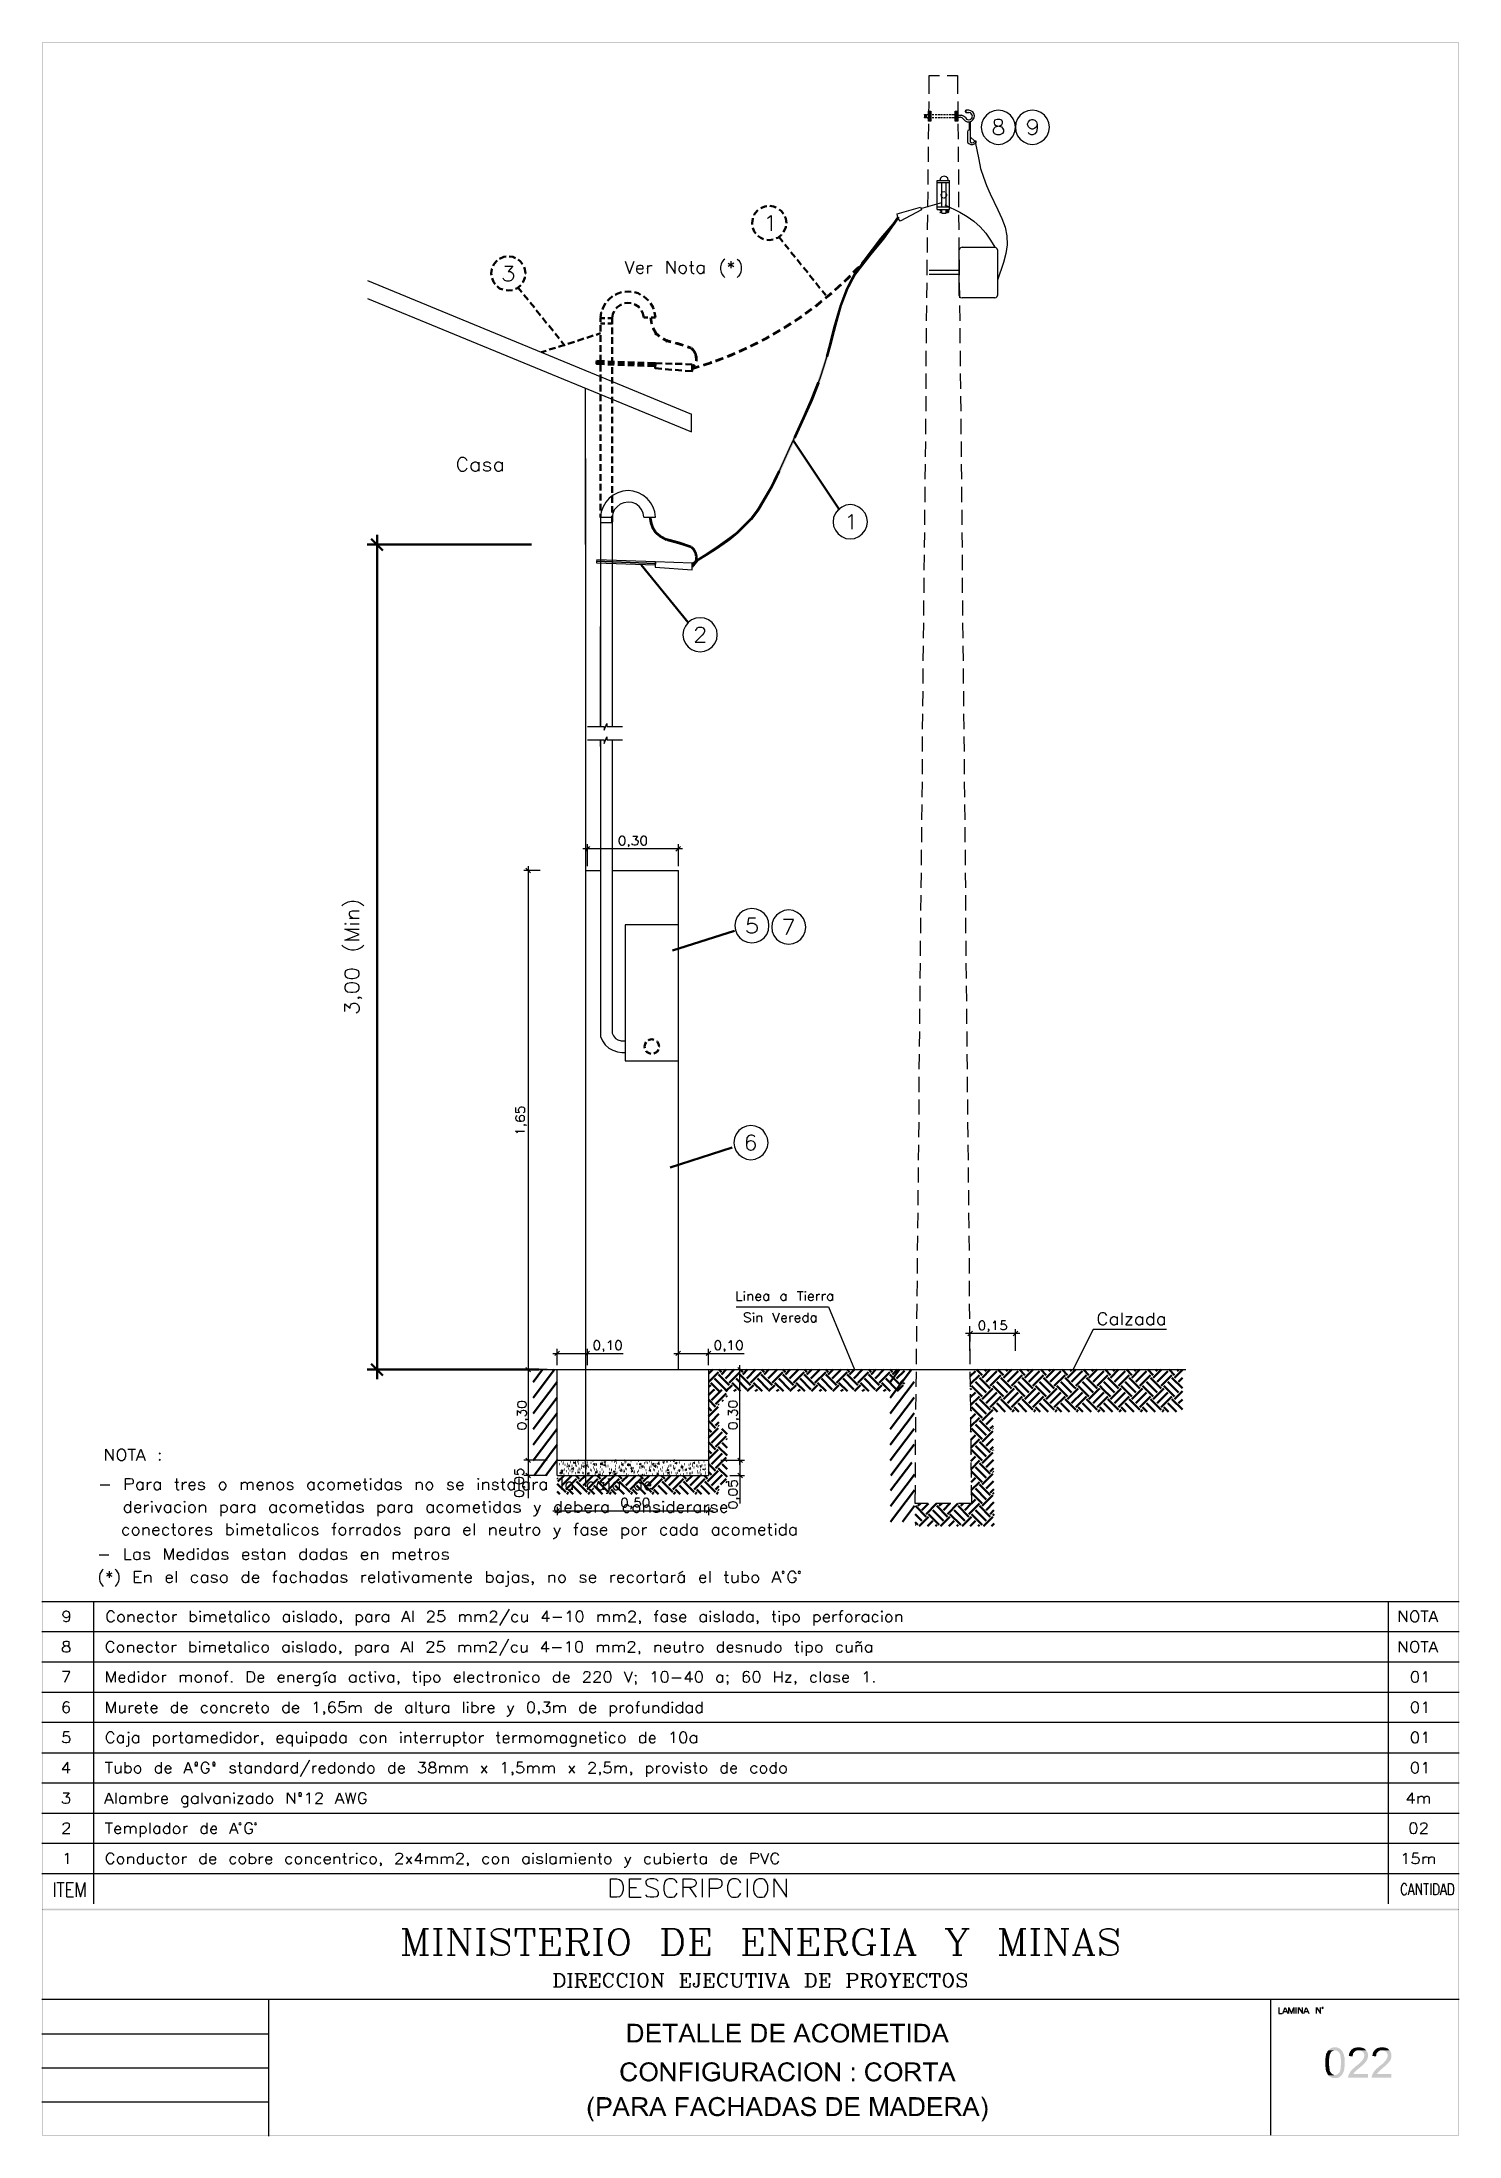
# Model space of a CAD drawing. Header units: millimetres. Extents: x 7 to 203, y 3 to 294.
import ezdxf

# ---------------------------------------------------------------- set-up
doc = ezdxf.new("R2010")
doc.units = ezdxf.units.MM
doc.layers.add('DGE_CONTORNOS', color=7, linetype='Continuous', lineweight=0)
doc.layers.add('DGE_RELLENO', color=7, linetype='Continuous', lineweight=0)

msp = doc.modelspace()

# ---------------------------------------------------------------- hatches: boundary and pattern name
at = {"layer": 'DGE_RELLENO', "true_color": 0x000000}
for points in [[(6.5617, 3.2456), (6.731, 3.415), (6.5617, 293.9063)], [(6.731, 3.415), (6.5617, 293.9063), (6.731, 293.737)], [(6.5617, 293.9063), (6.731, 293.737), (203.2847, 293.9063)], [(6.731, 293.737), (203.2847, 293.9063), (203.1153, 293.737)], [(203.2847, 293.9063), (203.1153, 293.737), (203.2847, 3.2456)], [(203.1153, 293.737), (203.2847, 3.2456), (203.1153, 3.415)], [(123.19, 266.7707), (123.5287, 266.5167), (124.841, 269.0144)], [(123.5287, 266.5167), (124.841, 269.0144), (125.1373, 268.8027)], [(123.6557, 267.3634), (124.6293, 268.083), (124.333, 268.2947)], [(123.952, 267.1517), (123.6557, 267.3634), (124.6293, 268.083)], [(124.6717, 268.7604), (125.5607, 269.4377), (125.2643, 269.607)], [(124.968, 268.5487), (124.6717, 268.7604), (125.5607, 269.4377)], [(124.841, 269.0144), (125.1373, 268.8027), (125.1797, 269.5224)], [(125.1373, 268.8027), (125.1797, 269.5224), (125.4337, 269.226)], [(125.1797, 269.5224), (125.4337, 269.226), (125.349, 269.607)], [(125.4337, 269.226), (125.349, 269.607), (125.5183, 269.2684)], [(119.1683, 261.6483), (119.507, 261.479), (121.412, 264.5694)], [(119.507, 261.479), (121.412, 264.5694), (121.7083, 264.3153)], [(121.412, 264.5694), (121.7083, 264.3153), (123.19, 266.7707)], [(121.4543, 264.6117), (122.2163, 264.9503), (121.92, 265.162)], [(121.7083, 264.3577), (121.4543, 264.6117), (122.2163, 264.9503)], [(121.7083, 264.3153), (123.19, 266.7707), (123.5287, 266.5167)], [(121.92, 265.162), (122.4703, 265.2467), (122.174, 265.5007)], [(122.2163, 264.9503), (121.92, 265.162), (122.4703, 265.2467)], [(122.555, 265.9663), (123.571, 266.6437), (123.2747, 266.8977)], [(122.8513, 265.7124), (122.555, 265.9663), (123.571, 266.6437)], [(118.1523, 259.6587), (118.491, 259.5317), (119.1683, 261.6483)], [(118.1523, 261.098), (118.9143, 261.3097), (118.6603, 261.606)], [(118.491, 259.5317), (119.1683, 261.6483), (119.507, 261.479)], [(119.0413, 262.0294), (120.142, 262.5797), (119.888, 262.8337)], [(119.3377, 261.733), (119.0413, 262.0294), (120.142, 262.5797)], [(120.269, 263.2993), (121.3273, 263.892), (121.031, 264.146)], [(120.5653, 263.0454), (120.269, 263.2993), (121.3273, 263.892)], [(115.189, 258.4733), (116.332, 258.8967), (116.078, 259.193)], [(115.4007, 258.177), (115.189, 258.4733), (116.332, 258.8967)], [(116.5013, 259.574), (117.6443, 260.1243), (117.3903, 260.3784)], [(116.7553, 259.32), (116.5013, 259.574), (117.6443, 260.1243)], [(117.2633, 257.288), (117.602, 257.2034), (118.1523, 259.6587)], [(117.602, 257.2034), (118.1523, 259.6587), (118.491, 259.5317)], [(117.8137, 260.7594), (118.4487, 260.844), (118.1523, 261.098)], [(118.0677, 260.5054), (117.8137, 260.7594), (118.4487, 260.844)], [(118.4487, 260.844), (118.1523, 261.098), (118.9143, 261.3097)], [(110.9557, 255.2983), (111.9717, 255.51), (111.76, 255.8487)], [(111.76, 255.8487), (112.141, 255.637), (111.9293, 255.9757)], [(111.9717, 255.51), (111.76, 255.8487), (112.141, 255.637)], [(112.395, 256.3144), (113.538, 256.6954), (113.3263, 256.9917)], [(112.6067, 256.018), (112.395, 256.3144), (113.538, 256.6954)], [(113.792, 257.3304), (114.2153, 257.161), (113.9613, 257.4573)], [(114.046, 257.034), (113.792, 257.3304), (114.2153, 257.161)], [(113.9613, 257.4573), (114.935, 257.796), (114.7233, 258.0924)], [(114.2153, 257.161), (113.9613, 257.4573), (114.935, 257.796)], [(116.4167, 254.4094), (116.7977, 254.2823), (117.2633, 257.288)], [(116.7977, 254.2823), (117.2633, 257.288), (117.602, 257.2034)], [(90.8897, 255.637), (91.2707, 255.637), (91.0167, 254.7903)], [(91.2707, 255.637), (91.0167, 254.7903), (91.3553, 254.9174)], [(91.0167, 254.7903), (91.3553, 254.9174), (91.059, 254.7057)], [(91.3553, 254.9174), (91.059, 254.7057), (91.3977, 254.7903)], [(91.2283, 254.1554), (91.567, 254.2823), (91.2707, 254.0284)], [(91.567, 254.2823), (91.2707, 254.0284), (91.6093, 254.1977)], [(91.2707, 254.0284), (91.6093, 254.1977), (91.6517, 253.3087)], [(91.6093, 254.1977), (91.6517, 253.3087), (91.9903, 253.5204)], [(91.694, 253.2663), (91.948, 253.5627), (92.202, 252.8854)], [(91.948, 253.5627), (92.202, 252.8854), (92.4137, 253.1817)], [(92.6677, 252.5467), (92.8793, 252.8854), (93.2603, 252.2503)], [(92.8793, 252.8854), (93.2603, 252.2503), (93.3873, 252.589)], [(106.426, 252.6313), (107.188, 252.589), (107.0187, 252.9277)], [(107.0187, 252.9277), (107.6113, 252.843), (107.442, 253.1817)], [(107.188, 252.589), (107.0187, 252.9277), (107.6113, 252.843)], [(107.95, 253.478), (109.1353, 253.732), (108.966, 254.0707)], [(108.1193, 253.1394), (107.95, 253.478), (109.1353, 253.732)], [(109.474, 254.367), (110.6593, 254.6634), (110.4477, 255.002)], [(109.6433, 254.0284), (109.474, 254.367), (110.6593, 254.6634)], [(111.1673, 255.002), (110.9557, 255.2983), (111.9717, 255.51)], [(115.7817, 251.8694), (116.1627, 251.7847), (116.4167, 254.4094)], [(116.1627, 251.7847), (116.4167, 254.4094), (116.7977, 254.2823)], [(93.853, 252.081), (93.3873, 252.589), (93.2603, 252.2503)], [(93.9377, 252.462), (93.853, 252.081), (93.3873, 252.589)], [(94.996, 251.7847), (94.5303, 252.2927), (94.4033, 251.954)], [(95.0807, 252.1657), (94.996, 251.7847), (94.5303, 252.2927)], [(95.5463, 251.6153), (95.0807, 252.1657), (94.996, 251.7847)], [(95.6733, 251.954), (95.5463, 251.6153), (95.0807, 252.1657)], [(96.647, 251.2344), (96.2237, 251.7847), (96.0967, 251.4037)], [(96.774, 251.573), (96.647, 251.2344), (96.2237, 251.7847)], [(96.901, 250.938), (96.8587, 251.5307), (96.6047, 251.2344)], [(97.1973, 251.1497), (96.901, 250.938), (96.8587, 251.5307)], [(97.1127, 250.557), (97.1973, 251.1497), (96.901, 250.938)], [(97.4513, 250.684), (97.1127, 250.557), (97.1973, 251.1497)], [(97.1973, 250.0913), (97.4513, 250.684), (97.1127, 250.557)], [(97.5783, 250.1337), (97.1973, 250.0913), (97.4513, 250.684)], [(97.2397, 249.7527), (97.5783, 250.176), (97.1973, 250.0913)], [(97.5783, 249.7104), (97.2397, 249.7527), (97.5783, 250.176)], [(99.9913, 249.795), (101.219, 249.8374), (101.092, 250.176)], [(101.6, 250.3877), (102.1503, 250.176), (101.981, 250.557)], [(101.7693, 250.049), (101.6, 250.3877), (102.1503, 250.176)], [(101.981, 250.557), (102.87, 250.5147), (102.7007, 250.8534)], [(102.1503, 250.176), (101.981, 250.557), (102.87, 250.5147)], [(103.251, 251.1073), (104.4787, 251.2344), (104.3093, 251.573)], [(103.378, 250.7264), (103.251, 251.1073), (104.4787, 251.2344)], [(104.8173, 251.827), (106.045, 251.9964), (105.8757, 252.335)], [(104.9867, 251.4884), (104.8173, 251.827), (106.045, 251.9964)], [(106.5953, 252.2927), (106.426, 252.6313), (107.188, 252.589)], [(114.173, 246.7047), (114.554, 246.5777), (115.3583, 250.2607)], [(114.554, 246.5777), (115.3583, 250.2607), (115.697, 250.1337)], [(115.3583, 250.2607), (115.697, 250.1337), (115.7817, 251.8694)], [(115.697, 250.1337), (115.7817, 251.8694), (116.1627, 251.7847)], [(96.6893, 248.8637), (97.2397, 248.8637), (96.9433, 249.1177)], [(96.9433, 248.5674), (96.6893, 248.8637), (97.2397, 248.8637)], [(96.774, 248.7367), (97.8747, 248.6944), (97.7477, 249.033)], [(96.8587, 248.3557), (96.774, 248.7367), (97.8747, 248.6944)], [(96.9433, 249.1177), (97.3243, 249.033), (97.028, 249.2024)], [(97.2397, 248.8637), (96.9433, 249.1177), (97.3243, 249.033)], [(97.1973, 249.6257), (97.5783, 249.7104), (97.2397, 249.7527)], [(97.5783, 249.541), (97.1973, 249.6257), (97.5783, 249.7104)], [(98.298, 249.2024), (99.5257, 249.2024), (99.3987, 249.541)], [(98.425, 248.8637), (98.298, 249.2024), (99.5257, 249.2024)], [(100.1183, 249.414), (99.9913, 249.795), (101.219, 249.8374)], [(112.1833, 241.921), (112.522, 241.7517), (113.1993, 244.2493)], [(112.522, 241.7517), (113.1993, 244.2493), (113.5803, 244.08)], [(113.1993, 244.2493), (113.5803, 244.08), (114.173, 246.7047)], [(113.5803, 244.08), (114.173, 246.7047), (114.554, 246.5777)], [(110.871, 239.0424), (111.2097, 238.873), (112.1833, 241.921)], [(111.2097, 238.873), (112.1833, 241.921), (112.522, 241.7517)], [(108.7543, 234.428), (109.093, 234.2587), (110.871, 239.0424)], [(109.093, 234.2587), (110.871, 239.0424), (111.2097, 238.873)], [(107.6537, 232.1844), (107.9923, 232.015), (108.7543, 234.428)], [(107.9923, 232.015), (108.7543, 234.428), (109.093, 234.2587)], [(105.8333, 229.094), (106.172, 228.8823), (107.6537, 232.1844)], [(106.172, 228.8823), (107.6537, 232.1844), (107.9923, 232.015)], [(90.805, 227.9087), (91.186, 227.9087), (90.932, 227.1044)], [(91.186, 227.9087), (90.932, 227.1044), (91.313, 227.2313)], [(90.932, 227.1044), (91.313, 227.2313), (91.186, 226.3847)], [(91.313, 227.2313), (91.186, 226.3847), (91.5247, 226.554)], [(102.87, 225.8344), (103.124, 225.5804), (104.9867, 227.951)], [(103.124, 225.5804), (104.9867, 227.951), (105.283, 227.697)], [(104.9867, 227.951), (105.283, 227.697), (105.8333, 229.094)], [(105.283, 227.697), (105.8333, 229.094), (106.172, 228.8823)], [(91.186, 226.3847), (91.5247, 226.554), (91.6093, 225.7073)], [(91.5247, 226.554), (91.6093, 225.7073), (91.9057, 225.919)], [(91.6093, 225.7073), (91.8633, 225.9614), (92.329, 225.1147)], [(91.8633, 225.9614), (92.329, 225.1147), (92.5407, 225.411)], [(92.329, 225.1147), (92.5407, 225.411), (93.1757, 224.649)], [(92.5407, 225.411), (93.1757, 224.649), (93.3027, 224.9877)], [(94.9537, 224.1833), (93.3027, 225.03), (93.218, 224.649)], [(95.0383, 224.5644), (94.9537, 224.1833), (93.3027, 225.03)], [(96.647, 223.633), (95.0383, 224.5644), (94.9537, 224.1833)], [(96.774, 223.9717), (96.647, 223.633), (95.0383, 224.5644)], [(96.901, 223.3367), (96.8587, 223.9294), (96.6047, 223.6754)], [(97.1973, 223.5483), (96.901, 223.3367), (96.8587, 223.9294)], [(100.076, 223.8024), (100.2877, 223.4637), (101.854, 225.0724)], [(100.2877, 223.4637), (101.854, 225.0724), (102.108, 224.7337)], [(101.854, 225.0724), (102.108, 224.7337), (102.87, 225.8344)], [(102.108, 224.7337), (102.87, 225.8344), (103.124, 225.5804)], [(96.6893, 221.1777), (96.9857, 220.966), (97.4513, 222.109)], [(96.6893, 221.2624), (97.2397, 221.3047), (96.9433, 221.5163)], [(96.9433, 220.966), (96.6893, 221.2624), (97.2397, 221.3047)], [(97.1127, 222.9557), (97.1973, 223.5483), (96.901, 223.3367)], [(96.9433, 221.5163), (97.4937, 221.6857), (97.155, 221.8127)], [(97.2397, 221.3047), (96.9433, 221.5163), (97.4937, 221.6857)], [(96.9857, 220.966), (97.4513, 222.109), (97.7053, 221.855)], [(97.4513, 223.0827), (97.1127, 222.9557), (97.1973, 223.5483)], [(97.1973, 222.5323), (97.4513, 223.0827), (97.1127, 222.9557)], [(97.155, 221.8127), (97.5783, 222.109), (97.2397, 222.1514)], [(97.4937, 221.6857), (97.155, 221.8127), (97.5783, 222.109)], [(97.5783, 222.5747), (97.1973, 222.5323), (97.4513, 223.0827)], [(97.2397, 222.1514), (97.5783, 222.5747), (97.1973, 222.49)], [(97.5783, 222.109), (97.2397, 222.1514), (97.5783, 222.5747)], [(97.4513, 222.109), (97.7053, 221.855), (98.806, 222.9557)], [(97.7053, 221.855), (98.806, 222.9557), (99.0177, 222.6594)], [(98.806, 222.9557), (99.0177, 222.6594), (100.076, 223.8024)], [(99.0177, 222.6594), (100.076, 223.8024), (100.2877, 223.4637)], [(6.5617, 34.6993), (6.6887, 34.5723), (6.5617, 34.8263)], [(6.6887, 34.5723), (6.5617, 34.8263), (203.1577, 34.5723)], [(6.5617, 34.8263), (203.1577, 34.5723), (203.2847, 34.8263)], [(6.5617, 3.2456), (6.6887, 3.3726), (6.5617, 34.6993)], [(6.6887, 3.3726), (6.5617, 34.6993), (6.6887, 34.5723)], [(203.1577, 34.5723), (203.2847, 34.8263), (203.2847, 34.6993)], [(203.2847, 34.6993), (203.1577, 34.5723), (203.2847, 3.2456)], [(203.1577, 34.5723), (203.2847, 3.2456), (203.1577, 3.3726)], [(88.773, 18.8666), (87.884, 18.8666), (87.884, 16.2419), (89.1117, 16.2419), (89.154, 16.2843), (89.281, 16.2843), (89.3657, 16.3266), (89.408, 16.3689), (89.4927, 16.3689), (89.535, 16.4113), (89.5773, 16.4536), (89.6197, 16.4959), (89.662, 16.5383), (88.2227, 16.5383), (88.2227, 18.5279), (88.773, 18.5279), (89.662, 18.5703), (89.6197, 18.6126), (89.5773, 18.6549), (89.4927, 18.6973), (89.4503, 18.7396), (89.3657, 18.782), (89.3233, 18.782), (89.2387, 18.8243), (88.9423, 18.8243), (88.8577, 18.8666)], [(89.662, 18.5703), (88.773, 18.5279), (89.1117, 18.5279), (89.154, 18.4856), (89.2387, 18.4856), (89.281, 18.4433), (89.3233, 18.4009), (89.408, 18.3586), (89.4503, 18.3163), (89.4927, 18.2739), (89.535, 18.1893), (89.5773, 18.147), (89.5773, 18.1046), (89.6197, 18.0199), (89.6197, 17.9776), (89.662, 17.8929), (89.662, 17.2579), (89.6197, 17.1733), (89.6197, 17.0463), (89.5773, 17.0463), (89.5773, 16.9616), (89.535, 16.8769), (89.4927, 16.8346), (89.4503, 16.7923), (89.408, 16.7499), (89.3657, 16.7076), (89.3233, 16.6653), (89.2387, 16.623), (89.154, 16.5806), (89.027, 16.5806), (88.9423, 16.5383), (88.2227, 16.5383), (89.662, 16.5383), (89.7467, 16.5806), (89.789, 16.6653), (89.789, 16.7076), (89.8313, 16.7499), (89.8737, 16.8346), (89.916, 16.8769), (89.916, 16.9616), (89.9583, 17.0463), (89.9583, 17.131), (90.0007, 17.1733), (90.0007, 17.4696), (90.043, 17.5543), (90.043, 17.5966), (90.0007, 17.6813), (90.0007, 17.8929), (89.9583, 17.9776), (89.9583, 18.1046), (89.916, 18.1893), (89.916, 18.2316), (89.8737, 18.2739), (89.8313, 18.3586), (89.789, 18.4009), (89.7467, 18.4856), (89.7043, 18.5279)], [(92.4137, 18.8666), (90.551, 18.8666), (90.551, 16.2419), (92.4983, 16.2419), (92.4983, 16.5383), (90.8897, 16.5383), (90.8897, 17.4273), (92.329, 17.4273), (92.329, 17.7236), (90.8897, 17.7236), (90.8897, 18.5279), (92.4137, 18.5279)], [(94.8267, 18.8666), (92.7523, 18.8666), (92.7523, 18.5279), (93.599, 18.5279), (93.599, 16.2419), (93.9377, 16.2419), (93.9377, 18.5279), (94.8267, 18.5279)], [(96.266, 18.8666), (95.9273, 18.8666), (94.9113, 16.2419), (95.2923, 16.2419), (95.5463, 17.0463), (96.647, 17.0463), (95.6733, 17.3003), (95.9273, 18.0623), (95.9273, 18.1046), (95.9697, 18.147), (96.012, 18.2316), (96.012, 18.2739), (96.0543, 18.3586), (96.0543, 18.4856), (96.0967, 18.5703)], [(96.266, 18.8666), (96.0967, 18.5703), (96.0967, 18.4856), (96.139, 18.4009), (96.139, 18.3586), (96.1813, 18.2739), (96.2237, 18.1893), (96.2237, 18.1046), (96.266, 18.0199), (96.5623, 17.3003), (95.6733, 17.3003), (96.647, 17.0463), (96.9433, 16.2419), (97.3243, 16.2419)], [(97.917, 18.8666), (97.5783, 18.8666), (97.5783, 16.2419), (99.2293, 16.2419), (99.2293, 16.5383), (97.917, 16.5383)], [(99.949, 18.8666), (99.6103, 18.8666), (99.6103, 16.2419), (101.2613, 16.2419), (101.2613, 16.5383), (99.949, 16.5383)], [(103.505, 18.8666), (101.6423, 18.8666), (101.6423, 16.2419), (103.5897, 16.2419), (103.5897, 16.5383), (101.981, 16.5383), (101.981, 17.4273), (103.4203, 17.4273), (103.4203, 17.7236), (101.981, 17.7236), (101.981, 18.5279), (103.505, 18.5279)], [(105.9603, 18.8666), (105.0713, 18.8666), (105.0713, 16.2419), (106.299, 16.2419), (106.3413, 16.2843), (106.4683, 16.2843), (106.553, 16.3266), (106.5953, 16.3689), (106.68, 16.3689), (106.7223, 16.4113), (106.7647, 16.4536), (106.807, 16.4959), (106.8493, 16.5383), (105.41, 16.5383), (105.41, 18.5279), (105.9603, 18.5279), (106.8493, 18.5703), (106.807, 18.6126), (106.7647, 18.6549), (106.68, 18.6973), (106.6377, 18.7396), (106.553, 18.782), (106.5107, 18.782), (106.426, 18.8243), (106.1297, 18.8243), (106.045, 18.8666)], [(106.8493, 18.5703), (105.9603, 18.5279), (106.299, 18.5279), (106.3413, 18.4856), (106.426, 18.4856), (106.4683, 18.4433), (106.5107, 18.4009), (106.5953, 18.3586), (106.6377, 18.3163), (106.68, 18.2739), (106.7223, 18.1893), (106.7647, 18.147), (106.7647, 18.1046), (106.807, 18.0199), (106.807, 17.9776), (106.8493, 17.8929), (106.8493, 17.2579), (106.807, 17.1733), (106.807, 17.0463), (106.7647, 17.0463), (106.7647, 16.9616), (106.7223, 16.8769), (106.68, 16.8346), (106.6377, 16.7923), (106.5953, 16.7499), (106.553, 16.7076), (106.5107, 16.6653), (106.426, 16.623), (106.3413, 16.5806), (106.2143, 16.5806), (106.1297, 16.5383), (105.41, 16.5383), (106.8493, 16.5383), (106.934, 16.5806), (106.9763, 16.6653), (106.9763, 16.7076), (107.0187, 16.7499), (107.061, 16.8346), (107.1033, 16.8769), (107.1033, 16.9616), (107.1457, 17.0463), (107.1457, 17.131), (107.188, 17.1733), (107.188, 17.4696), (107.2303, 17.5543), (107.2303, 17.5966), (107.188, 17.6813), (107.188, 17.8929), (107.1457, 17.9776), (107.1457, 18.1046), (107.1033, 18.1893), (107.1033, 18.2316), (107.061, 18.2739), (107.0187, 18.3586), (106.9763, 18.4009), (106.934, 18.4856), (106.8917, 18.5279)], [(109.601, 18.8666), (107.7383, 18.8666), (107.7383, 16.2419), (109.6857, 16.2419), (109.6857, 16.5383), (108.077, 16.5383), (108.077, 17.4273), (109.5163, 17.4273), (109.5163, 17.7236), (108.077, 17.7236), (108.077, 18.5279), (109.601, 18.5279)], [(112.2257, 18.8666), (111.887, 18.8666), (110.871, 16.2419), (111.252, 16.2419), (111.506, 17.0463), (112.6067, 17.0463), (111.633, 17.3003), (111.887, 18.0623), (111.887, 18.1046), (111.9293, 18.147), (111.9717, 18.2316), (111.9717, 18.2739), (112.014, 18.3586), (112.014, 18.4856), (112.0563, 18.5703)], [(112.2257, 18.8666), (112.0563, 18.5703), (112.0563, 18.4856), (112.0987, 18.4009), (112.0987, 18.3586), (112.141, 18.2739), (112.1833, 18.1893), (112.1833, 18.1046), (112.2257, 18.0199), (112.522, 17.3003), (111.633, 17.3003), (112.6067, 17.0463), (112.903, 16.2419), (113.284, 16.2419)], [(114.681, 18.9089), (114.5963, 18.9089), (114.554, 18.8666), (114.3847, 18.8666), (114.3423, 18.8243), (114.2577, 18.8243), (114.173, 18.782), (114.1307, 18.782), (114.046, 18.7396), (114.0037, 18.6973), (113.9613, 18.6549), (113.8767, 18.6126), (113.8343, 18.5703), (113.792, 18.5279), (113.7497, 18.4433), (113.7073, 18.4009), (113.665, 18.3586), (113.6227, 18.2739), (113.5803, 18.1893), (113.5803, 18.147), (113.538, 18.0623), (113.538, 18.0199), (113.4957, 17.9353), (113.4957, 17.8083), (113.4533, 17.7236), (113.4533, 17.4273), (113.4957, 17.3426), (113.4957, 17.131), (113.538, 17.0463), (113.538, 17.0039), (113.5803, 16.9193), (113.6227, 16.8769), (113.6227, 16.7923), (113.665, 16.7076), (113.7073, 16.6653), (113.7497, 16.623), (113.792, 16.5383), (113.8343, 16.4959), (113.8767, 16.4536), (114.681, 16.4959), (114.4693, 16.4959), (114.427, 16.5383), (114.3423, 16.5383), (114.3, 16.5806), (114.2153, 16.623), (114.173, 16.6653), (114.1307, 16.7076), (114.0883, 16.7499), (114.0037, 16.7923), (114.0037, 16.8346), (113.9613, 16.9193), (113.919, 17.0039), (113.8767, 17.0463), (113.8767, 17.1733), (113.8343, 17.2579), (113.8343, 17.8506), (113.8767, 17.9353), (113.8767, 17.9776), (113.919, 18.0623), (113.919, 18.1046), (113.9613, 18.1893), (114.0037, 18.2316), (114.046, 18.3163), (114.0883, 18.3586), (114.1307, 18.4009), (114.173, 18.4433), (114.2153, 18.4856), (114.2577, 18.4856), (114.3423, 18.5279), (114.3847, 18.5703), (114.554, 18.5703), (114.5963, 18.6126), (115.443, 18.6126), (115.4007, 18.6549), (115.3583, 18.6973), (115.316, 18.7396), (115.2737, 18.7396), (115.189, 18.782), (115.1467, 18.8243), (115.062, 18.8243), (114.9773, 18.8666), (114.8503, 18.8666), (114.7657, 18.9089)], [(115.443, 18.6126), (114.681, 18.6126), (114.7233, 18.6126), (114.808, 18.5703), (114.935, 18.5703), (115.0197, 18.5279), (115.062, 18.4856), (115.1043, 18.4856), (115.1467, 18.4433), (115.2313, 18.4009), (115.2737, 18.3163), (115.2737, 18.2739), (115.316, 18.1893), (115.3583, 18.147), (115.4007, 18.0623), (115.7393, 18.147), (115.697, 18.1893), (115.697, 18.2316), (115.6547, 18.3163), (115.6123, 18.3586), (115.57, 18.4433), (115.5277, 18.4856), (115.4853, 18.5703)], [(116.586, 18.6126), (116.5437, 18.5703), (116.459, 18.5279), (116.459, 18.4856), (116.4167, 18.4433), (116.3743, 18.4009), (116.332, 18.3586), (116.2897, 18.2739), (116.2897, 18.2316), (116.2473, 18.1893), (116.205, 18.1046), (116.205, 18.0199), (116.1627, 17.9776), (116.1627, 17.8083), (116.1203, 17.7659), (116.1203, 17.3426), (116.1627, 17.2579), (116.1627, 17.131), (116.205, 17.0463), (116.205, 17.0039), (116.2473, 16.9193), (116.2897, 16.8769), (116.2897, 16.8346), (116.332, 16.7923), (116.3743, 16.7076), (116.4167, 16.6653), (116.459, 16.623), (116.5013, 16.5383), (116.5437, 16.4959), (116.586, 16.4536), (116.6707, 16.4113), (116.713, 16.3689), (116.7553, 16.3689), (116.7977, 16.3266), (116.8823, 16.2843), (116.9247, 16.2843), (117.0093, 16.2419), (117.094, 16.2419), (117.1363, 16.1996), (117.3903, 16.1996), (117.602, 16.1996), (117.6867, 16.2419), (117.729, 16.2419), (117.8137, 16.2843), (117.856, 16.2843), (117.9407, 16.3266), (118.0253, 16.3689), (118.0677, 16.4113), (118.1523, 16.4536), (118.1947, 16.4959), (117.221, 16.4959), (117.1363, 16.5383), (117.094, 16.5383), (117.0093, 16.5806), (116.967, 16.5806), (116.8823, 16.623), (116.84, 16.6653), (116.7977, 16.7076), (116.7553, 16.7499), (116.713, 16.7923), (116.6707, 16.8346), (116.6283, 16.8769), (116.6283, 16.9193), (116.586, 17.0039), (116.5437, 17.0463), (116.5437, 17.131), (116.5013, 17.2156), (116.5013, 17.8929), (116.5437, 17.9776), (116.5437, 18.0199), (116.586, 18.1046), (116.6283, 18.147), (116.6283, 18.1893), (116.6707, 18.2739), (116.713, 18.3163), (116.7553, 18.3586), (116.7977, 18.4009), (116.84, 18.4433), (116.9247, 18.4856), (116.967, 18.4856), (117.0093, 18.5279), (117.094, 18.5703), (117.221, 18.5703), (117.3057, 18.6126), (117.3903, 18.6126)], [(117.3903, 18.9089), (117.3057, 18.9089), (117.221, 18.8666), (117.0093, 18.8666), (116.9247, 18.8243), (116.8823, 18.782), (116.7977, 18.782), (116.7553, 18.7396), (116.6707, 18.6973), (116.6283, 18.6549), (116.586, 18.6126), (117.4327, 18.6126), (117.5173, 18.5703), (117.6443, 18.5703), (117.729, 18.5279), (117.7713, 18.4856), (117.856, 18.4856), (117.8983, 18.4433), (117.9407, 18.4009), (117.983, 18.3586), (118.0253, 18.2739), (118.0677, 18.2316), (118.11, 18.147), (118.1523, 18.1046), (118.1947, 18.0623), (118.1947, 17.9776), (118.237, 17.9353), (118.237, 17.6813), (118.2793, 17.639), (118.2793, 17.3849), (118.237, 17.3003), (118.237, 17.1733), (118.1947, 17.0886), (118.1947, 17.0463), (118.1523, 16.9616), (118.11, 16.9193), (118.11, 16.8769), (118.0677, 16.8346), (118.0253, 16.7499), (117.9407, 16.7076), (117.8983, 16.6653), (117.856, 16.623), (117.7713, 16.5806), (117.729, 16.5383), (117.6443, 16.5383), (117.602, 16.4959), (117.3903, 16.4959), (118.1947, 16.4959), (118.237, 16.5383), (118.2793, 16.5806), (118.3217, 16.6653), (118.364, 16.7076), (118.4063, 16.7499), (118.4487, 16.8346), (118.491, 16.9193), (118.5333, 16.9616), (118.5333, 17.0463), (118.5757, 17.0886), (118.5757, 17.2579), (118.618, 17.3003), (118.618, 17.7659), (118.5757, 17.8506), (118.5757, 17.9776), (118.5333, 18.0623), (118.5333, 18.1046), (118.491, 18.1893), (118.4487, 18.2316), (118.4487, 18.2739), (118.4063, 18.3163), (118.4063, 18.4009), (118.364, 18.4433), (118.2793, 18.4856), (118.237, 18.5279), (118.1947, 18.6126), (118.1523, 18.6549), (118.0677, 18.6973), (118.0253, 18.7396), (117.983, 18.7396), (117.9407, 18.782), (117.856, 18.782), (117.8137, 18.8243), (117.729, 18.8666), (117.5173, 18.8666), (117.4327, 18.9089)], [(119.5493, 18.8666), (118.999, 18.8666), (118.999, 16.2419), (119.3377, 16.2419), (119.3377, 18.4433)], [(119.5493, 18.8666), (119.3377, 18.4433), (120.0997, 16.2419), (120.269, 16.623), (120.269, 16.7076), (120.2267, 16.7499), (120.2267, 16.8346), (120.1843, 16.9193), (120.142, 17.0039)], [(121.4967, 18.8666), (121.031, 18.8666), (120.396, 17.0463), (120.396, 16.9616), (120.3537, 16.8769), (120.3113, 16.7923), (120.3113, 16.6653), (120.269, 16.623), (120.0997, 16.2419), (120.396, 16.2419), (121.158, 18.4433)], [(121.4967, 18.8666), (121.158, 18.4433), (121.158, 16.2419), (121.4967, 16.2419)], [(123.952, 18.8666), (122.0893, 18.8666), (122.0893, 16.2419), (124.0367, 16.2419), (124.0367, 16.5383), (122.428, 16.5383), (122.428, 17.4273), (123.8673, 17.4273), (123.8673, 17.7236), (122.428, 17.7236), (122.428, 18.5279), (123.952, 18.5279)], [(126.365, 18.8666), (124.2907, 18.8666), (124.2907, 18.5279), (125.1373, 18.5279), (125.1373, 16.2419), (125.476, 16.2419), (125.476, 18.5279), (126.365, 18.5279)], [(126.7883, 18.8666), (127.127, 18.8666), (127.127, 16.2419), (126.7883, 16.2419), (126.7883, 18.8666)], [(128.6087, 18.8666), (127.7197, 18.8666), (127.7197, 16.2419), (128.9473, 16.2419), (128.9897, 16.2843), (129.1167, 16.2843), (129.2013, 16.3266), (129.2437, 16.3689), (129.3283, 16.3689), (129.3707, 16.4113), (129.413, 16.4536), (129.4553, 16.4959), (129.4977, 16.5383), (128.0583, 16.5383), (128.0583, 18.5279), (128.6087, 18.5279), (129.4977, 18.5703), (129.4553, 18.6126), (129.413, 18.6549), (129.3283, 18.6973), (129.286, 18.7396), (129.2013, 18.782), (129.159, 18.782), (129.0743, 18.8243), (128.778, 18.8243), (128.6933, 18.8666)], [(129.4977, 18.5703), (128.6087, 18.5279), (128.9473, 18.5279), (128.9897, 18.4856), (129.0743, 18.4856), (129.1167, 18.4433), (129.159, 18.4009), (129.2437, 18.3586), (129.286, 18.3163), (129.3283, 18.2739), (129.3707, 18.1893), (129.413, 18.147), (129.413, 18.1046), (129.4553, 18.0199), (129.4553, 17.9776), (129.4977, 17.8929), (129.4977, 17.2579), (129.4553, 17.1733), (129.4553, 17.0463), (129.413, 17.0463), (129.413, 16.9616), (129.3707, 16.8769), (129.3283, 16.8346), (129.286, 16.7923), (129.2437, 16.7499), (129.2013, 16.7076), (129.159, 16.6653), (129.0743, 16.623), (128.9897, 16.5806), (128.8627, 16.5806), (128.778, 16.5383), (128.0583, 16.5383), (129.4977, 16.5383), (129.5823, 16.5806), (129.6247, 16.6653), (129.6247, 16.7076), (129.667, 16.7499), (129.7093, 16.8346), (129.7517, 16.8769), (129.7517, 16.9616), (129.794, 17.0463), (129.794, 17.131), (129.8363, 17.1733), (129.8363, 17.4696), (129.8787, 17.5543), (129.8787, 17.5966), (129.8363, 17.6813), (129.8363, 17.8929), (129.794, 17.9776), (129.794, 18.1046), (129.7517, 18.1893), (129.7517, 18.2316), (129.7093, 18.2739), (129.667, 18.3586), (129.6247, 18.4009), (129.5823, 18.4856), (129.54, 18.5279)], [(131.4027, 18.8666), (131.064, 18.8666), (130.048, 16.2419), (130.429, 16.2419), (130.683, 17.0463), (131.7837, 17.0463), (130.81, 17.3003), (131.064, 18.0623), (131.064, 18.1046), (131.1063, 18.147), (131.1487, 18.2316), (131.1487, 18.2739), (131.191, 18.3586), (131.191, 18.4856), (131.2333, 18.5703)], [(131.4027, 18.8666), (131.2333, 18.5703), (131.2333, 18.4856), (131.2757, 18.4009), (131.2757, 18.3586), (131.318, 18.2739), (131.3603, 18.1893), (131.3603, 18.1046), (131.4027, 18.0199), (131.699, 17.3003), (130.81, 17.3003), (131.7837, 17.0463), (132.08, 16.2419), (132.461, 16.2419)], [(115.443, 17.1733), (115.443, 17.131), (115.4007, 17.0886), (115.4007, 17.0039), (115.3583, 16.9193), (115.316, 16.8769), (115.2737, 16.7923), (115.2313, 16.7499), (115.189, 16.7076), (115.1467, 16.6653), (115.1467, 16.623), (115.062, 16.623), (115.0197, 16.5806), (114.935, 16.5383), (114.8927, 16.5383), (114.808, 16.4959), (114.681, 16.4959), (113.8767, 16.4536), (113.9613, 16.4113), (114.0037, 16.3689), (114.046, 16.3266), (114.1307, 16.3266), (114.173, 16.2843), (114.2577, 16.2419), (114.3847, 16.2419), (114.4693, 16.1996), (114.8503, 16.1996), (114.935, 16.2419), (115.062, 16.2419), (115.1467, 16.2843), (115.189, 16.3266), (115.2737, 16.3266), (115.316, 16.3689), (115.4007, 16.4113), (115.4007, 16.4536), (115.4853, 16.4959), (115.5277, 16.5383), (115.57, 16.5806), (115.6123, 16.6653), (115.6123, 16.7076), (115.6547, 16.7923), (115.697, 16.8346), (115.7393, 16.9193), (115.7393, 17.0039), (115.7817, 17.0886)], [(185.1237, 15.1413), (185.039, 15.0566), (184.9967, 14.972), (184.9543, 14.8449), (184.8697, 14.7603), (184.8273, 14.6333), (184.8273, 14.5909), (184.785, 14.5063), (184.785, 14.4216), (184.7427, 14.2946), (184.7427, 14.0829), (184.7003, 13.956), (184.7003, 12.94), (184.7427, 12.813), (184.7427, 12.5589), (184.785, 12.432), (184.8273, 12.3473), (184.8273, 12.2203), (184.8697, 12.1356), (184.912, 12.0509), (184.9543, 11.9663), (184.9967, 11.8816), (185.039, 11.797), (185.0813, 11.7546), (185.166, 11.6699), (186.055, 11.7123), (186.0127, 11.7123), (185.8857, 11.7546), (185.801, 11.7546), (185.7163, 11.8393), (185.6317, 11.8816), (185.547, 11.9663), (185.4623, 12.0509), (185.4623, 12.0933), (185.42, 12.1356), (185.3777, 12.2203), (185.3353, 12.3049), (185.3353, 12.3896), (185.293, 12.4743), (185.293, 12.6013), (185.2507, 12.7283), (185.2507, 12.9823), (185.2083, 13.1093), (185.2083, 13.8289), (185.2507, 13.9983), (185.2507, 14.2099), (185.293, 14.3369), (185.293, 14.464), (185.3353, 14.5486), (185.3777, 14.6333), (185.42, 14.7179), (185.4623, 14.8026), (185.4623, 14.8449), (185.547, 14.9296), (185.6317, 15.0143), (185.7163, 15.0566), (185.8433, 15.0989), (185.928, 15.1413), (186.055, 15.1413)], [(186.055, 15.5646), (185.801, 15.5646), (185.674, 15.5223), (185.5893, 15.4799), (185.4623, 15.4376), (185.3777, 15.3953), (185.293, 15.3106), (185.2507, 15.3106), (185.2083, 15.2259), (185.1237, 15.1413), (186.182, 15.1413), (186.309, 15.0989), (186.3937, 15.0566), (186.4783, 14.972), (186.563, 14.8873), (186.6477, 14.8026), (186.69, 14.7179), (186.7323, 14.6756), (186.7747, 14.5909), (186.7747, 14.5063), (186.817, 14.3793), (186.817, 14.2946), (186.8593, 14.1676), (186.8593, 13.9136), (186.9017, 13.7443), (186.9017, 13.2363), (186.8593, 13.0669), (186.8593, 12.6859), (186.817, 12.5589), (186.817, 12.4743), (186.7747, 12.3473), (186.7323, 12.2626), (186.7323, 12.1779), (186.69, 12.1356), (186.6477, 12.0509), (186.6053, 12.0086), (186.5207, 11.9239), (186.436, 11.8393), (186.3513, 11.797), (186.2667, 11.7546), (186.1397, 11.7123), (186.055, 11.7123), (185.166, 11.6699), (185.2083, 11.5853), (185.293, 11.5429), (185.42, 11.4583), (185.5047, 11.4159), (185.5893, 11.3736), (185.7163, 11.3313), (185.801, 11.3313), (185.928, 11.289), (186.055, 11.289), (186.182, 11.289), (186.309, 11.3313), (186.436, 11.3313), (186.5207, 11.3736), (186.6477, 11.4159), (186.7323, 11.5006), (186.817, 11.5429), (186.8593, 11.5853), (186.9017, 11.6276), (186.9863, 11.7123), (187.071, 11.797), (187.1133, 11.9239), (187.1557, 12.0086), (187.2403, 12.1356), (187.2827, 12.2626), (187.2827, 12.3896), (187.325, 12.4743), (187.3673, 12.5589), (187.3673, 12.813), (187.4097, 12.8976), (187.4097, 14.0406), (187.3673, 14.1253), (187.3673, 14.2523), (187.325, 14.3369), (187.325, 14.4216), (187.2827, 14.5486), (187.2403, 14.6333), (187.198, 14.7603), (187.1557, 14.8449), (187.1133, 14.972), (187.071, 15.0566), (186.9863, 15.1413), (186.9017, 15.2259), (186.817, 15.3106), (186.7323, 15.3953), (186.6477, 15.4376), (186.6053, 15.4376), (186.5207, 15.4799), (186.3937, 15.5223), (186.309, 15.5646), (186.182, 15.5646)], [(190.373, 15.1413), (189.3147, 15.1413), (189.5263, 15.1413), (189.611, 15.0989), (189.738, 15.0566), (189.8227, 15.0143), (189.9073, 14.9296), (189.992, 14.8449), (190.0343, 14.7603), (190.0767, 14.6333), (190.119, 14.5486), (190.119, 14.3369), (190.0767, 14.2523), (190.0767, 14.1253), (189.992, 14.0406), (189.9497, 13.9136), (189.865, 13.7866), (189.8227, 13.7443), (189.7803, 13.6596), (189.6957, 13.6173), (189.6533, 13.5326), (189.5687, 13.448), (189.484, 13.3633), (189.3993, 13.2786), (189.2723, 13.1939), (189.1877, 13.1093), (189.0607, 13.0246), (188.9337, 12.94), (188.849, 12.8553), (188.7643, 12.7283), (188.6373, 12.6859), (188.5527, 12.6013), (188.468, 12.5166), (188.4257, 12.432), (188.341, 12.3473), (188.2987, 12.3049), (188.214, 12.2203), (188.1717, 12.1356), (188.087, 12.0086), (188.0447, 11.9239), (188.0023, 11.8393), (187.96, 11.7123), (187.9177, 11.7123), (187.9177, 11.5853), (187.8753, 11.5006), (187.8753, 11.3736), (190.627, 11.3736), (190.627, 11.8816), (188.595, 11.8816), (188.6797, 11.9663), (188.722, 12.0509), (188.8067, 12.1356), (188.849, 12.1779), (188.8913, 12.2203), (188.976, 12.3049), (189.0607, 12.3896), (189.1453, 12.4743), (189.2723, 12.5589), (189.3993, 12.6859), (189.4417, 12.6859), (189.5687, 12.813), (189.6533, 12.8976), (189.7803, 12.9823), (189.865, 13.0669), (189.9497, 13.1516), (189.992, 13.1939), (190.0767, 13.2786), (190.1613, 13.3633), (190.2037, 13.4056), (190.246, 13.448), (190.2883, 13.5326), (190.373, 13.6173), (190.4577, 13.7443), (190.5, 13.8289), (190.5423, 13.9136), (190.5423, 13.956), (190.5847, 14.0829), (190.627, 14.1676), (190.627, 14.6756), (190.5847, 14.7603), (190.5423, 14.8873), (190.5, 14.972), (190.4577, 15.0566)], [(189.357, 15.5646), (189.103, 15.5646), (188.976, 15.5223), (188.849, 15.5223), (188.7643, 15.4799), (188.6373, 15.4376), (188.5527, 15.3953), (188.468, 15.3106), (188.3833, 15.2683), (188.2987, 15.1836), (188.2563, 15.0989), (188.1717, 15.0143), (188.1293, 14.9296), (188.087, 14.8449), (188.0447, 14.7179), (188.0023, 14.6333), (188.0023, 14.5063), (187.96, 14.3793), (188.5103, 14.2946), (188.5103, 14.4216), (188.5527, 14.5486), (188.5527, 14.6756), (188.595, 14.7603), (188.6797, 14.8449), (188.722, 14.9296), (188.8067, 14.972), (188.8913, 15.0566), (188.976, 15.0989), (189.103, 15.1413), (190.373, 15.1413), (190.2883, 15.2259), (190.2037, 15.3106), (190.119, 15.3953), (190.0343, 15.4376), (189.9073, 15.4799), (189.8227, 15.5223), (189.6957, 15.5223), (189.5687, 15.5646), (189.484, 15.5646)], [(193.6327, 15.1413), (192.5743, 15.1413), (192.786, 15.1413), (192.8707, 15.0989), (192.9977, 15.0566), (193.0823, 15.0143), (193.167, 14.9296), (193.2517, 14.8449), (193.294, 14.7603), (193.3363, 14.6333), (193.3787, 14.5486), (193.3787, 14.3369), (193.3363, 14.2523), (193.3363, 14.1253), (193.2517, 14.0406), (193.2093, 13.9136), (193.1247, 13.7866), (193.0823, 13.7443), (193.04, 13.6596), (192.9553, 13.6173), (192.913, 13.5326), (192.8283, 13.448), (192.7437, 13.3633), (192.659, 13.2786), (192.532, 13.1939), (192.4473, 13.1093), (192.3203, 13.0246), (192.1933, 12.94), (192.1087, 12.8553), (192.024, 12.7283), (191.897, 12.6859), (191.8123, 12.6013), (191.7277, 12.5166), (191.6853, 12.432), (191.6007, 12.3473), (191.5583, 12.3049), (191.4737, 12.2203), (191.4313, 12.1356), (191.3467, 12.0086), (191.3043, 11.9239), (191.262, 11.8393), (191.2197, 11.7123), (191.1773, 11.7123), (191.1773, 11.5853), (191.135, 11.5006), (191.135, 11.3736), (193.8867, 11.3736), (193.8867, 11.8816), (191.8547, 11.8816), (191.9393, 11.9663), (191.9817, 12.0509), (192.0663, 12.1356), (192.1087, 12.1779), (192.151, 12.2203), (192.2357, 12.3049), (192.3203, 12.3896), (192.405, 12.4743), (192.532, 12.5589), (192.659, 12.6859), (192.7013, 12.6859), (192.8283, 12.813), (192.913, 12.8976), (193.04, 12.9823), (193.1247, 13.0669), (193.2093, 13.1516), (193.2517, 13.1939), (193.3363, 13.2786), (193.421, 13.3633), (193.4633, 13.4056), (193.5057, 13.448), (193.548, 13.5326), (193.6327, 13.6173), (193.7173, 13.7443), (193.7597, 13.8289), (193.802, 13.9136), (193.802, 13.956), (193.8443, 14.0829), (193.8867, 14.1676), (193.8867, 14.6756), (193.8443, 14.7603), (193.802, 14.8873), (193.7597, 14.972), (193.7173, 15.0566)], [(192.6167, 15.5646), (192.3627, 15.5646), (192.2357, 15.5223), (192.1087, 15.5223), (192.024, 15.4799), (191.897, 15.4376), (191.8123, 15.3953), (191.7277, 15.3106), (191.643, 15.2683), (191.5583, 15.1836), (191.516, 15.0989), (191.4313, 15.0143), (191.389, 14.9296), (191.3467, 14.8449), (191.3043, 14.7179), (191.262, 14.6333), (191.262, 14.5063), (191.2197, 14.3793), (191.77, 14.2946), (191.77, 14.4216), (191.8123, 14.5486), (191.8123, 14.6756), (191.8547, 14.7603), (191.9393, 14.8449), (191.9817, 14.9296), (192.0663, 14.972), (192.151, 15.0566), (192.2357, 15.0989), (192.3627, 15.1413), (193.6327, 15.1413), (193.548, 15.2259), (193.4633, 15.3106), (193.3787, 15.3953), (193.294, 15.4376), (193.167, 15.4799), (193.0823, 15.5223), (192.9553, 15.5223), (192.8283, 15.5646), (192.7437, 15.5646)], [(88.0957, 13.5326), (88.011, 13.5326), (87.9687, 13.4903), (87.7993, 13.4903), (87.757, 13.448), (87.6723, 13.448), (87.5877, 13.4056), (87.5453, 13.4056), (87.4607, 13.3633), (87.4183, 13.3209), (87.376, 13.2786), (87.2913, 13.2363), (87.249, 13.1939), (87.2067, 13.1516), (87.1643, 13.0669), (87.122, 13.0246), (87.0797, 12.9823), (87.0373, 12.8976), (86.995, 12.813), (86.995, 12.7706), (86.9527, 12.6859), (86.9527, 12.6436), (86.9103, 12.5589), (86.9103, 12.432), (86.868, 12.3473), (86.868, 12.0509), (86.9103, 11.9663), (86.9103, 11.7546), (86.9527, 11.6699), (86.9527, 11.6276), (86.995, 11.5429), (87.0373, 11.5006), (87.0373, 11.4159), (87.0797, 11.3313), (87.122, 11.289), (87.1643, 11.2466), (87.2067, 11.1619), (87.249, 11.1196), (87.2913, 11.0773), (88.0957, 11.1196), (87.884, 11.1196), (87.8417, 11.1619), (87.757, 11.1619), (87.7147, 11.2043), (87.63, 11.2466), (87.5877, 11.289), (87.5453, 11.3313), (87.503, 11.3736), (87.4183, 11.4159), (87.4183, 11.4583), (87.376, 11.5429), (87.3337, 11.6276), (87.2913, 11.6699), (87.2913, 11.797), (87.249, 11.8816), (87.249, 12.4743), (87.2913, 12.5589), (87.2913, 12.6013), (87.3337, 12.6859), (87.3337, 12.7283), (87.376, 12.813), (87.4183, 12.8553), (87.4607, 12.94), (87.503, 12.9823), (87.5453, 13.0246), (87.5877, 13.0669), (87.63, 13.1093), (87.6723, 13.1093), (87.757, 13.1516), (87.7993, 13.1939), (87.9687, 13.1939), (88.011, 13.2363), (88.8577, 13.2363), (88.8153, 13.2786), (88.773, 13.3209), (88.7307, 13.3633), (88.6883, 13.3633), (88.6037, 13.4056), (88.5613, 13.448), (88.4767, 13.448), (88.392, 13.4903), (88.265, 13.4903), (88.1803, 13.5326)], [(88.8577, 11.797), (88.8577, 11.7546), (88.8153, 11.7123), (88.8153, 11.6276), (88.773, 11.5429), (88.7307, 11.5006), (88.6883, 11.4159), (88.646, 11.3736), (88.6037, 11.3313), (88.5613, 11.289), (88.5613, 11.2466), (88.4767, 11.2466), (88.4343, 11.2043), (88.3497, 11.1619), (88.3073, 11.1619), (88.2227, 11.1196), (88.0957, 11.1196), (87.2913, 11.0773), (87.376, 11.0349), (87.4183, 10.9926), (87.4607, 10.9503), (87.5453, 10.9503), (87.5877, 10.9079), (87.6723, 10.8656), (87.7993, 10.8656), (87.884, 10.8233), (88.265, 10.8233), (88.3497, 10.8656), (88.4767, 10.8656), (88.5613, 10.9079), (88.6037, 10.9503), (88.6883, 10.9503), (88.7307, 10.9926), (88.8153, 11.0349), (88.8153, 11.0773), (88.9, 11.1196), (88.9423, 11.1619), (88.9847, 11.2043), (89.027, 11.289), (89.027, 11.3313), (89.0693, 11.4159), (89.1117, 11.4583), (89.154, 11.5429), (89.154, 11.6276), (89.1963, 11.7123)], [(88.8577, 13.2363), (88.0957, 13.2363), (88.138, 13.2363), (88.2227, 13.1939), (88.3497, 13.1939), (88.4343, 13.1516), (88.4767, 13.1093), (88.519, 13.1093), (88.5613, 13.0669), (88.646, 13.0246), (88.6883, 12.94), (88.6883, 12.8976), (88.7307, 12.813), (88.773, 12.7706), (88.8153, 12.6859), (89.154, 12.7706), (89.1117, 12.813), (89.1117, 12.8553), (89.0693, 12.94), (89.027, 12.9823), (88.9847, 13.0669), (88.9423, 13.1093), (88.9, 13.1939)], [(90.0007, 13.2363), (89.9583, 13.1939), (89.8737, 13.1516), (89.8737, 13.1093), (89.8313, 13.0669), (89.789, 13.0246), (89.7467, 12.9823), (89.7043, 12.8976), (89.7043, 12.8553), (89.662, 12.813), (89.6197, 12.7283), (89.6197, 12.6436), (89.5773, 12.6013), (89.5773, 12.432), (89.535, 12.3896), (89.535, 11.9663), (89.5773, 11.8816), (89.5773, 11.7546), (89.6197, 11.6699), (89.6197, 11.6276), (89.662, 11.5429), (89.7043, 11.5006), (89.7043, 11.4583), (89.7467, 11.4159), (89.789, 11.3313), (89.8313, 11.289), (89.8737, 11.2466), (89.916, 11.1619), (89.9583, 11.1196), (90.0007, 11.0773), (90.0853, 11.0349), (90.1277, 10.9926), (90.17, 10.9926), (90.2123, 10.9503), (90.297, 10.9079), (90.3393, 10.9079), (90.424, 10.8656), (90.5087, 10.8656), (90.551, 10.8233), (90.805, 10.8233), (91.0167, 10.8233), (91.1013, 10.8656), (91.1437, 10.8656), (91.2283, 10.9079), (91.2707, 10.9079), (91.3553, 10.9503), (91.44, 10.9926), (91.4823, 11.0349), (91.567, 11.0773), (91.6093, 11.1196), (90.6357, 11.1196), (90.551, 11.1619), (90.5087, 11.1619), (90.424, 11.2043), (90.3817, 11.2043), (90.297, 11.2466), (90.2547, 11.289), (90.2123, 11.3313), (90.17, 11.3736), (90.1277, 11.4159), (90.0853, 11.4583), (90.043, 11.5006), (90.043, 11.5429), (90.0007, 11.6276), (89.9583, 11.6699), (89.9583, 11.7546), (89.916, 11.8393), (89.916, 12.5166), (89.9583, 12.6013), (89.9583, 12.6436), (90.0007, 12.7283), (90.043, 12.7706), (90.043, 12.813), (90.0853, 12.8976), (90.1277, 12.94), (90.17, 12.9823), (90.2123, 13.0246), (90.2547, 13.0669), (90.3393, 13.1093), (90.3817, 13.1093), (90.424, 13.1516), (90.5087, 13.1939), (90.6357, 13.1939), (90.7203, 13.2363), (90.805, 13.2363)], [(90.805, 13.5326), (90.7203, 13.5326), (90.6357, 13.4903), (90.424, 13.4903), (90.3393, 13.448), (90.297, 13.4056), (90.2123, 13.4056), (90.17, 13.3633), (90.0853, 13.3209), (90.043, 13.2786), (90.0007, 13.2363), (90.8473, 13.2363), (90.932, 13.1939), (91.059, 13.1939), (91.1437, 13.1516), (91.186, 13.1093), (91.2707, 13.1093), (91.313, 13.0669), (91.3553, 13.0246), (91.3977, 12.9823), (91.44, 12.8976), (91.4823, 12.8553), (91.5247, 12.7706), (91.567, 12.7283), (91.6093, 12.6859), (91.6093, 12.6013), (91.6517, 12.5589), (91.6517, 12.3049), (91.694, 12.2626), (91.694, 12.0086), (91.6517, 11.9239), (91.6517, 11.797), (91.6093, 11.7123), (91.6093, 11.6699), (91.567, 11.5853), (91.5247, 11.5429), (91.5247, 11.5006), (91.4823, 11.4583), (91.44, 11.3736), (91.3553, 11.3313), (91.313, 11.289), (91.2707, 11.2466), (91.186, 11.2043), (91.1437, 11.1619), (91.059, 11.1619), (91.0167, 11.1196), (90.805, 11.1196), (91.6093, 11.1196), (91.6517, 11.1619), (91.694, 11.2043), (91.7363, 11.289), (91.7787, 11.3313), (91.821, 11.3736), (91.8633, 11.4583), (91.9057, 11.5429), (91.948, 11.5853), (91.948, 11.6699), (91.9903, 11.7123), (91.9903, 11.8816), (92.0327, 11.9239), (92.0327, 12.3896), (91.9903, 12.4743), (91.9903, 12.6013), (91.948, 12.6859), (91.948, 12.7283), (91.9057, 12.813), (91.8633, 12.8553), (91.8633, 12.8976), (91.821, 12.94), (91.821, 13.0246), (91.7787, 13.0669), (91.694, 13.1093), (91.6517, 13.1516), (91.6093, 13.2363), (91.567, 13.2786), (91.4823, 13.3209), (91.44, 13.3633), (91.3977, 13.3633), (91.3553, 13.4056), (91.2707, 13.4056), (91.2283, 13.448), (91.1437, 13.4903), (90.932, 13.4903), (90.8473, 13.5326)], [(92.7947, 13.4903), (92.456, 13.4903), (92.456, 10.8656), (92.7523, 10.8656), (92.7523, 12.8976)], [(92.7947, 13.4903), (92.7523, 12.8976), (94.1493, 10.8656), (94.1493, 11.4159)], [(94.488, 13.4903), (94.1493, 13.4903), (94.1493, 10.8656), (94.488, 10.8656)], [(96.901, 13.4903), (95.123, 13.4903), (95.123, 10.8656), (95.4617, 10.8656), (95.4617, 12.0509), (96.6893, 12.0509), (96.6893, 12.3473), (95.4617, 12.3473), (95.4617, 13.1516), (96.901, 13.1516)], [(97.3667, 13.4903), (97.7053, 13.4903), (97.7053, 10.8656), (97.3667, 10.8656), (97.3667, 13.4903)], [(99.5257, 13.5326), (99.4833, 13.5326), (99.3987, 13.4903), (99.187, 13.4903), (99.1023, 13.448), (99.06, 13.448), (98.9753, 13.4056), (98.933, 13.4056), (98.8483, 13.3633), (98.806, 13.3209), (98.7637, 13.3209), (98.7213, 13.2786), (98.6367, 13.2363), (98.5943, 13.1516), (98.552, 13.1093), (98.5097, 13.0669), (98.4673, 12.9823), (98.425, 12.94), (98.3827, 12.8553), (98.3827, 12.7706), (98.3403, 12.7283), (98.298, 12.6436), (98.298, 12.6013), (98.2557, 12.5166), (98.2557, 11.8816), (98.298, 11.797), (98.298, 11.6699), (98.3403, 11.5853), (98.3827, 11.5429), (98.3827, 11.4583), (98.425, 11.4159), (98.4673, 11.3736), (98.5097, 11.289), (98.552, 11.2466), (98.5943, 11.2043), (98.6367, 11.1619), (98.679, 11.1196), (99.568, 11.1196), (99.4833, 11.1196), (99.3987, 11.1619), (99.2717, 11.1619), (99.187, 11.2043), (99.1447, 11.2043), (99.06, 11.2466), (99.0177, 11.289), (98.933, 11.3313), (98.8907, 11.3736), (98.8483, 11.4159), (98.806, 11.4583), (98.7637, 11.5429), (98.7213, 11.5853), (98.7213, 11.6276), (98.679, 11.6699), (98.6367, 11.7546), (98.6367, 11.8816), (98.5943, 11.9239), (98.5943, 12.432), (98.6367, 12.5166), (98.6367, 12.5589), (98.679, 12.6436), (98.679, 12.7283), (98.7213, 12.7706), (98.7637, 12.8553), (98.806, 12.8976), (98.8483, 12.94), (98.8907, 12.9823), (98.933, 13.0246), (99.0177, 13.0669), (99.06, 13.1093), (99.1447, 13.1516), (99.187, 13.1516), (99.2293, 13.1939), (99.3987, 13.1939), (99.4833, 13.2363), (100.3723, 13.2363), (100.2877, 13.2786), (100.2453, 13.3209), (100.203, 13.3633), (100.1183, 13.4056), (100.0337, 13.4056), (100.0337, 13.448), (99.9913, 13.448), (99.9067, 13.4903), (99.695, 13.4903), (99.6103, 13.5326)], [(100.6687, 12.1779), (99.5257, 12.1779), (99.5257, 11.8816), (100.33, 11.8816), (100.33, 11.4159), (100.2877, 11.4159), (100.2453, 11.3736), (100.203, 11.3313), (100.1183, 11.289), (100.076, 11.2466), (99.9913, 11.2043), (99.9067, 11.2043), (99.822, 11.1619), (99.695, 11.1619), (99.6103, 11.1196), (98.679, 11.1196), (98.7637, 11.0773), (98.806, 11.0349), (98.8907, 10.9926), (98.933, 10.9503), (99.0177, 10.9079), (99.06, 10.9079), (99.1447, 10.8656), (99.2717, 10.8656), (99.3563, 10.8233), (99.7797, 10.8233), (99.8643, 10.8656), (99.9913, 10.8656), (100.0337, 10.9079), (100.1183, 10.9079), (100.1607, 10.9503), (100.203, 10.9503), (100.2877, 10.9926), (100.33, 11.0349), (100.4147, 11.0773), (100.457, 11.0773), (100.5417, 11.1196), (100.584, 11.1619), (100.6687, 11.2466)], [(100.3723, 13.2363), (99.5257, 13.2363), (99.6103, 13.2363), (99.695, 13.1939), (99.822, 13.1939), (99.9067, 13.1516), (99.949, 13.1516), (99.9913, 13.1093), (100.076, 13.0669), (100.1183, 13.0246), (100.1607, 12.9823), (100.1607, 12.94), (100.203, 12.8553), (100.2453, 12.813), (100.2877, 12.7283), (100.2877, 12.6436), (100.6263, 12.7283), (100.584, 12.7706), (100.584, 12.8553), (100.5417, 12.94), (100.4993, 12.9823), (100.4993, 13.0669), (100.457, 13.1093), (100.4147, 13.1516), (100.4147, 13.1939)], [(101.473, 13.4903), (101.1343, 13.4903), (101.1343, 11.6276), (101.1767, 11.5429), (101.1767, 11.4159), (101.219, 11.3736), (101.219, 11.289), (101.2613, 11.2466), (101.3037, 11.2043), (101.346, 11.1196), (102.108, 11.1196), (102.0233, 11.1196), (101.9387, 11.1619), (101.854, 11.1619), (101.8117, 11.2043), (101.7693, 11.2043), (101.6847, 11.2466), (101.6423, 11.289), (101.6, 11.3313), (101.5577, 11.4159), (101.5153, 11.4583), (101.5153, 11.5853), (101.473, 11.6276), (101.473, 11.9663)], [(103.1663, 13.4903), (102.8277, 13.4903), (102.8277, 11.7123), (102.7853, 11.6276), (102.7853, 11.5006), (102.743, 11.4583), (102.743, 11.3736), (102.7007, 11.3313), (102.6583, 11.289), (102.616, 11.2466), (102.5737, 11.2043), (102.489, 11.2043), (102.4467, 11.1619), (102.2773, 11.1619), (102.235, 11.1196), (101.346, 11.1196), (101.3883, 11.0773), (101.4307, 11.0349), (101.473, 10.9926), (101.5577, 10.9503), (101.6, 10.9503), (101.6423, 10.9079), (101.727, 10.8656), (101.854, 10.8656), (101.8963, 10.8233), (102.362, 10.8233), (102.4467, 10.8656), (102.5737, 10.8656), (102.6583, 10.9079), (102.7007, 10.9503), (102.7853, 10.9503), (102.8277, 10.9926), (102.87, 11.0773), (102.9547, 11.1196), (102.997, 11.1619), (103.0393, 11.2043), (103.0393, 11.289), (103.0817, 11.3313), (103.0817, 11.3736), (103.124, 11.4583), (103.124, 11.5853), (103.1663, 11.6276), (103.1663, 11.9663)], [(104.9443, 13.4903), (103.8013, 13.4903), (103.8013, 10.8656), (104.14, 10.8656), (104.14, 12.0086), (104.521, 12.0086), (105.156, 12.0509), (105.1983, 12.0509), (105.283, 12.0933), (105.3677, 12.0933), (105.41, 12.1356), (105.4947, 12.1356), (105.537, 12.1779), (105.6217, 12.2203), (105.664, 12.2626), (105.7063, 12.3049), (104.14, 12.3049), (104.14, 13.1939), (104.9443, 13.1939), (105.7063, 13.2363), (105.664, 13.2786), (105.5793, 13.3209), (105.537, 13.3633), (105.4947, 13.4056), (105.41, 13.4056), (105.3253, 13.448), (105.1137, 13.448), (105.029, 13.4903)], [(105.7063, 13.2363), (104.9443, 13.1939), (105.0713, 13.1939), (105.156, 13.1516), (105.2407, 13.1516), (105.283, 13.1093), (105.3253, 13.1093), (105.3677, 13.0669), (105.41, 13.0246), (105.4523, 12.9823), (105.4947, 12.8976), (105.4947, 12.8553), (105.537, 12.7706), (105.537, 12.7283), (105.4947, 12.6436), (105.4947, 12.6013), (105.4523, 12.5166), (105.41, 12.4743), (105.3677, 12.432), (105.3253, 12.3896), (105.2407, 12.3896), (105.2407, 12.3473), (105.029, 12.3473), (104.9443, 12.3049), (104.14, 12.3049), (105.7063, 12.3049), (105.7487, 12.3473), (105.791, 12.432), (105.8333, 12.4743), (105.8333, 12.5589), (105.8757, 12.6013), (105.8757, 12.8976), (105.8333, 12.94), (105.8333, 13.0246), (105.791, 13.1093), (105.7487, 13.1516), (105.7487, 13.1939)], [(105.156, 12.0509), (104.521, 12.0086), (104.775, 12.0086), (104.8173, 11.9663), (104.902, 11.9239), (104.9443, 11.8816), (104.9867, 11.8393), (105.0713, 11.7546), (105.1137, 11.7123), (105.1137, 11.6699), (105.156, 11.6276), (105.1983, 11.5429), (105.2407, 11.5006), (105.3253, 11.4159), (105.664, 10.8656), (106.0873, 10.8656), (105.6217, 11.5853), (105.5793, 11.6699), (105.537, 11.7123), (105.4947, 11.7546), (105.4523, 11.8393), (105.41, 11.8816), (105.3677, 11.9239), (105.3253, 11.9239), (105.283, 11.9663), (105.1983, 12.0086)], [(107.4843, 13.4903), (107.1457, 13.4903), (106.1297, 10.8656), (106.5107, 10.8656), (106.7647, 11.6699), (107.8653, 11.6699), (106.8917, 11.9239), (107.1457, 12.6859), (107.1457, 12.7283), (107.188, 12.7706), (107.2303, 12.8553), (107.2303, 12.8976), (107.2727, 12.9823), (107.2727, 13.1093), (107.315, 13.1939)], [(107.4843, 13.4903), (107.315, 13.1939), (107.315, 13.1093), (107.3573, 13.0246), (107.3573, 12.9823), (107.3997, 12.8976), (107.442, 12.813), (107.442, 12.7283), (107.4843, 12.6436), (107.7807, 11.9239), (106.8917, 11.9239), (107.8653, 11.6699), (108.1617, 10.8656), (108.5427, 10.8656)], [(109.982, 13.5326), (109.8973, 13.5326), (109.855, 13.4903), (109.6857, 13.4903), (109.6433, 13.448), (109.5587, 13.448), (109.474, 13.4056), (109.4317, 13.4056), (109.347, 13.3633), (109.3047, 13.3209), (109.2623, 13.2786), (109.1777, 13.2363), (109.1353, 13.1939), (109.093, 13.1516), (109.0507, 13.0669), (109.0083, 13.0246), (108.966, 12.9823), (108.9237, 12.8976), (108.8813, 12.813), (108.8813, 12.7706), (108.839, 12.6859), (108.839, 12.6436), (108.7967, 12.5589), (108.7967, 12.432), (108.7543, 12.3473), (108.7543, 12.0509), (108.7967, 11.9663), (108.7967, 11.7546), (108.839, 11.6699), (108.839, 11.6276), (108.8813, 11.5429), (108.9237, 11.5006), (108.9237, 11.4159), (108.966, 11.3313), (109.0083, 11.289), (109.0507, 11.2466), (109.093, 11.1619), (109.1353, 11.1196), (109.1777, 11.0773), (109.982, 11.1196), (109.7703, 11.1196), (109.728, 11.1619), (109.6433, 11.1619), (109.601, 11.2043), (109.5163, 11.2466), (109.474, 11.289), (109.4317, 11.3313), (109.3893, 11.3736), (109.3047, 11.4159), (109.3047, 11.4583), (109.2623, 11.5429), (109.22, 11.6276), (109.1777, 11.6699), (109.1777, 11.797), (109.1353, 11.8816), (109.1353, 12.4743), (109.1777, 12.5589), (109.1777, 12.6013), (109.22, 12.6859), (109.22, 12.7283), (109.2623, 12.813), (109.3047, 12.8553), (109.347, 12.94), (109.3893, 12.9823), (109.4317, 13.0246), (109.474, 13.0669), (109.5163, 13.1093), (109.5587, 13.1093), (109.6433, 13.1516), (109.6857, 13.1939), (109.855, 13.1939), (109.8973, 13.2363), (110.744, 13.2363), (110.7017, 13.2786), (110.6593, 13.3209), (110.617, 13.3633), (110.5747, 13.3633), (110.49, 13.4056), (110.4477, 13.448), (110.363, 13.448), (110.2783, 13.4903), (110.1513, 13.4903), (110.0667, 13.5326)], [(110.744, 11.797), (110.744, 11.7546), (110.7017, 11.7123), (110.7017, 11.6276), (110.6593, 11.5429), (110.617, 11.5006), (110.5747, 11.4159), (110.5323, 11.3736), (110.49, 11.3313), (110.4477, 11.289), (110.4477, 11.2466), (110.363, 11.2466), (110.3207, 11.2043), (110.236, 11.1619), (110.1937, 11.1619), (110.109, 11.1196), (109.982, 11.1196), (109.1777, 11.0773), (109.2623, 11.0349), (109.3047, 10.9926), (109.347, 10.9503), (109.4317, 10.9503), (109.474, 10.9079), (109.5587, 10.8656), (109.6857, 10.8656), (109.7703, 10.8233), (110.1513, 10.8233), (110.236, 10.8656), (110.363, 10.8656), (110.4477, 10.9079), (110.49, 10.9503), (110.5747, 10.9503), (110.617, 10.9926), (110.7017, 11.0349), (110.7017, 11.0773), (110.7863, 11.1196), (110.8287, 11.1619), (110.871, 11.2043), (110.9133, 11.289), (110.9133, 11.3313), (110.9557, 11.4159), (110.998, 11.4583), (111.0403, 11.5429), (111.0403, 11.6276), (111.0827, 11.7123)], [(110.744, 13.2363), (109.982, 13.2363), (110.0243, 13.2363), (110.109, 13.1939), (110.236, 13.1939), (110.3207, 13.1516), (110.363, 13.1093), (110.4053, 13.1093), (110.4477, 13.0669), (110.5323, 13.0246), (110.5747, 12.94), (110.5747, 12.8976), (110.617, 12.813), (110.6593, 12.7706), (110.7017, 12.6859), (111.0403, 12.7706), (110.998, 12.813), (110.998, 12.8553), (110.9557, 12.94), (110.9133, 12.9823), (110.871, 13.0669), (110.8287, 13.1093), (110.7863, 13.1939)], [(111.5483, 13.4903), (111.887, 13.4903), (111.887, 10.8656), (111.5483, 10.8656), (111.5483, 13.4903)], [(112.8607, 13.2363), (112.8183, 13.1939), (112.7337, 13.1516), (112.7337, 13.1093), (112.6913, 13.0669), (112.649, 13.0246), (112.6067, 12.9823), (112.5643, 12.8976), (112.5643, 12.8553), (112.522, 12.813), (112.4797, 12.7283), (112.4797, 12.6436), (112.4373, 12.6013), (112.4373, 12.432), (112.395, 12.3896), (112.395, 11.9663), (112.4373, 11.8816), (112.4373, 11.7546), (112.4797, 11.6699), (112.4797, 11.6276), (112.522, 11.5429), (112.5643, 11.5006), (112.5643, 11.4583), (112.6067, 11.4159), (112.649, 11.3313), (112.6913, 11.289), (112.7337, 11.2466), (112.776, 11.1619), (112.8183, 11.1196), (112.8607, 11.0773), (112.9453, 11.0349), (112.9877, 10.9926), (113.03, 10.9926), (113.0723, 10.9503), (113.157, 10.9079), (113.1993, 10.9079), (113.284, 10.8656), (113.3687, 10.8656), (113.411, 10.8233), (113.665, 10.8233), (113.8767, 10.8233), (113.9613, 10.8656), (114.0037, 10.8656), (114.0883, 10.9079), (114.1307, 10.9079), (114.2153, 10.9503), (114.3, 10.9926), (114.3423, 11.0349), (114.427, 11.0773), (114.4693, 11.1196), (113.4957, 11.1196), (113.411, 11.1619), (113.3687, 11.1619), (113.284, 11.2043), (113.2417, 11.2043), (113.157, 11.2466), (113.1147, 11.289), (113.0723, 11.3313), (113.03, 11.3736), (112.9877, 11.4159), (112.9453, 11.4583), (112.903, 11.5006), (112.903, 11.5429), (112.8607, 11.6276), (112.8183, 11.6699), (112.8183, 11.7546), (112.776, 11.8393), (112.776, 12.5166), (112.8183, 12.6013), (112.8183, 12.6436), (112.8607, 12.7283), (112.903, 12.7706), (112.903, 12.813), (112.9453, 12.8976), (112.9877, 12.94), (113.03, 12.9823), (113.0723, 13.0246), (113.1147, 13.0669), (113.1993, 13.1093), (113.2417, 13.1093), (113.284, 13.1516), (113.3687, 13.1939), (113.4957, 13.1939), (113.5803, 13.2363), (113.665, 13.2363)], [(113.665, 13.5326), (113.5803, 13.5326), (113.4957, 13.4903), (113.284, 13.4903), (113.1993, 13.448), (113.157, 13.4056), (113.0723, 13.4056), (113.03, 13.3633), (112.9453, 13.3209), (112.903, 13.2786), (112.8607, 13.2363), (113.7073, 13.2363), (113.792, 13.1939), (113.919, 13.1939), (114.0037, 13.1516), (114.046, 13.1093), (114.1307, 13.1093), (114.173, 13.0669), (114.2153, 13.0246), (114.2577, 12.9823), (114.3, 12.8976), (114.3423, 12.8553), (114.3847, 12.7706), (114.427, 12.7283), (114.4693, 12.6859), (114.4693, 12.6013), (114.5117, 12.5589), (114.5117, 12.3049), (114.554, 12.2626), (114.554, 12.0086), (114.5117, 11.9239), (114.5117, 11.797), (114.4693, 11.7123), (114.4693, 11.6699), (114.427, 11.5853), (114.3847, 11.5429), (114.3847, 11.5006), (114.3423, 11.4583), (114.3, 11.3736), (114.2153, 11.3313), (114.173, 11.289), (114.1307, 11.2466), (114.046, 11.2043), (114.0037, 11.1619), (113.919, 11.1619), (113.8767, 11.1196), (113.665, 11.1196), (114.4693, 11.1196), (114.5117, 11.1619), (114.554, 11.2043), (114.5963, 11.289), (114.6387, 11.3313), (114.681, 11.3736), (114.7233, 11.4583), (114.7657, 11.5429), (114.808, 11.5853), (114.808, 11.6699), (114.8503, 11.7123), (114.8503, 11.8816), (114.8927, 11.9239), (114.8927, 12.3896), (114.8503, 12.4743), (114.8503, 12.6013), (114.808, 12.6859), (114.808, 12.7283), (114.7657, 12.813), (114.7233, 12.8553), (114.7233, 12.8976), (114.681, 12.94), (114.681, 13.0246), (114.6387, 13.0669), (114.554, 13.1093), (114.5117, 13.1516), (114.4693, 13.2363), (114.427, 13.2786), (114.3423, 13.3209), (114.3, 13.3633), (114.2577, 13.3633), (114.2153, 13.4056), (114.1307, 13.4056), (114.0883, 13.448), (114.0037, 13.4903), (113.792, 13.4903), (113.7073, 13.5326)], [(115.6547, 13.4903), (115.316, 13.4903), (115.316, 10.8656), (115.6123, 10.8656), (115.6123, 12.8976)], [(115.6547, 13.4903), (115.6123, 12.8976), (117.0093, 10.8656), (117.0093, 11.4159)], [(117.348, 13.4903), (117.0093, 13.4903), (117.0093, 10.8656), (117.348, 10.8656)], [(118.999, 12.7706), (119.3377, 12.7706), (119.3377, 12.3896), (118.999, 12.3896), (118.999, 12.7706)], [(122.047, 13.5326), (121.9623, 13.5326), (121.92, 13.4903), (121.7507, 13.4903), (121.7083, 13.448), (121.6237, 13.448), (121.539, 13.4056), (121.4967, 13.4056), (121.412, 13.3633), (121.3697, 13.3209), (121.3273, 13.2786), (121.2427, 13.2363), (121.2003, 13.1939), (121.158, 13.1516), (121.1157, 13.0669), (121.0733, 13.0246), (121.031, 12.9823), (120.9887, 12.8976), (120.9463, 12.813), (120.9463, 12.7706), (120.904, 12.6859), (120.904, 12.6436), (120.8617, 12.5589), (120.8617, 12.432), (120.8193, 12.3473), (120.8193, 12.0509), (120.8617, 11.9663), (120.8617, 11.7546), (120.904, 11.6699), (120.904, 11.6276), (120.9463, 11.5429), (120.9887, 11.5006), (120.9887, 11.4159), (121.031, 11.3313), (121.0733, 11.289), (121.1157, 11.2466), (121.158, 11.1619), (121.2003, 11.1196), (121.2427, 11.0773), (122.047, 11.1196), (121.8353, 11.1196), (121.793, 11.1619), (121.7083, 11.1619), (121.666, 11.2043), (121.5813, 11.2466), (121.539, 11.289), (121.4967, 11.3313), (121.4543, 11.3736), (121.3697, 11.4159), (121.3697, 11.4583), (121.3273, 11.5429), (121.285, 11.6276), (121.2427, 11.6699), (121.2427, 11.797), (121.2003, 11.8816), (121.2003, 12.4743), (121.2427, 12.5589), (121.2427, 12.6013), (121.285, 12.6859), (121.285, 12.7283), (121.3273, 12.813), (121.3697, 12.8553), (121.412, 12.94), (121.4543, 12.9823), (121.4967, 13.0246), (121.539, 13.0669), (121.5813, 13.1093), (121.6237, 13.1093), (121.7083, 13.1516), (121.7507, 13.1939), (121.92, 13.1939), (121.9623, 13.2363), (122.809, 13.2363), (122.7667, 13.2786), (122.7243, 13.3209), (122.682, 13.3633), (122.6397, 13.3633), (122.555, 13.4056), (122.5127, 13.448), (122.428, 13.448), (122.3433, 13.4903), (122.2163, 13.4903), (122.1317, 13.5326)], [(122.809, 11.797), (122.809, 11.7546), (122.7667, 11.7123), (122.7667, 11.6276), (122.7243, 11.5429), (122.682, 11.5006), (122.6397, 11.4159), (122.5973, 11.3736), (122.555, 11.3313), (122.5127, 11.289), (122.5127, 11.2466), (122.428, 11.2466), (122.3857, 11.2043), (122.301, 11.1619), (122.2587, 11.1619), (122.174, 11.1196), (122.047, 11.1196), (121.2427, 11.0773), (121.3273, 11.0349), (121.3697, 10.9926), (121.412, 10.9503), (121.4967, 10.9503), (121.539, 10.9079), (121.6237, 10.8656), (121.7507, 10.8656), (121.8353, 10.8233), (122.2163, 10.8233), (122.301, 10.8656), (122.428, 10.8656), (122.5127, 10.9079), (122.555, 10.9503), (122.6397, 10.9503), (122.682, 10.9926), (122.7667, 11.0349), (122.7667, 11.0773), (122.8513, 11.1196), (122.8937, 11.1619), (122.936, 11.2043), (122.9783, 11.289), (122.9783, 11.3313), (123.0207, 11.4159), (123.063, 11.4583), (123.1053, 11.5429), (123.1053, 11.6276), (123.1477, 11.7123)], [(122.809, 13.2363), (122.047, 13.2363), (122.0893, 13.2363), (122.174, 13.1939), (122.301, 13.1939), (122.3857, 13.1516), (122.428, 13.1093), (122.4703, 13.1093), (122.5127, 13.0669), (122.5973, 13.0246), (122.6397, 12.94), (122.6397, 12.8976), (122.682, 12.813), (122.7243, 12.7706), (122.7667, 12.6859), (123.1053, 12.7706), (123.063, 12.813), (123.063, 12.8553), (123.0207, 12.94), (122.9783, 12.9823), (122.936, 13.0669), (122.8937, 13.1093), (122.8513, 13.1939)], [(123.952, 13.2363), (123.9097, 13.1939), (123.825, 13.1516), (123.825, 13.1093), (123.7827, 13.0669), (123.7403, 13.0246), (123.698, 12.9823), (123.6557, 12.8976), (123.6557, 12.8553), (123.6133, 12.813), (123.571, 12.7283), (123.571, 12.6436), (123.5287, 12.6013), (123.5287, 12.432), (123.4863, 12.3896), (123.4863, 11.9663), (123.5287, 11.8816), (123.5287, 11.7546), (123.571, 11.6699), (123.571, 11.6276), (123.6133, 11.5429), (123.6557, 11.5006), (123.6557, 11.4583), (123.698, 11.4159), (123.7403, 11.3313), (123.7827, 11.289), (123.825, 11.2466), (123.8673, 11.1619), (123.9097, 11.1196), (123.952, 11.0773), (124.0367, 11.0349), (124.079, 10.9926), (124.1213, 10.9926), (124.1637, 10.9503), (124.2483, 10.9079), (124.2907, 10.9079), (124.3753, 10.8656), (124.46, 10.8656), (124.5023, 10.8233), (124.7563, 10.8233), (124.968, 10.8233), (125.0527, 10.8656), (125.095, 10.8656), (125.1797, 10.9079), (125.222, 10.9079), (125.3067, 10.9503), (125.3913, 10.9926), (125.4337, 11.0349), (125.5183, 11.0773), (125.5607, 11.1196), (124.587, 11.1196), (124.5023, 11.1619), (124.46, 11.1619), (124.3753, 11.2043), (124.333, 11.2043), (124.2483, 11.2466), (124.206, 11.289), (124.1637, 11.3313), (124.1213, 11.3736), (124.079, 11.4159), (124.0367, 11.4583), (123.9943, 11.5006), (123.9943, 11.5429), (123.952, 11.6276), (123.9097, 11.6699), (123.9097, 11.7546), (123.8673, 11.8393), (123.8673, 12.5166), (123.9097, 12.6013), (123.9097, 12.6436), (123.952, 12.7283), (123.9943, 12.7706), (123.9943, 12.813), (124.0367, 12.8976), (124.079, 12.94), (124.1213, 12.9823), (124.1637, 13.0246), (124.206, 13.0669), (124.2907, 13.1093), (124.333, 13.1093), (124.3753, 13.1516), (124.46, 13.1939), (124.587, 13.1939), (124.6717, 13.2363), (124.7563, 13.2363)], [(124.7563, 13.5326), (124.6717, 13.5326), (124.587, 13.4903), (124.3753, 13.4903), (124.2907, 13.448), (124.2483, 13.4056), (124.1637, 13.4056), (124.1213, 13.3633), (124.0367, 13.3209), (123.9943, 13.2786), (123.952, 13.2363), (124.7987, 13.2363), (124.8833, 13.1939), (125.0103, 13.1939), (125.095, 13.1516), (125.1373, 13.1093), (125.222, 13.1093), (125.2643, 13.0669), (125.3067, 13.0246), (125.349, 12.9823), (125.3913, 12.8976), (125.4337, 12.8553), (125.476, 12.7706), (125.5183, 12.7283), (125.5607, 12.6859), (125.5607, 12.6013), (125.603, 12.5589), (125.603, 12.3049), (125.6453, 12.2626), (125.6453, 12.0086), (125.603, 11.9239), (125.603, 11.797), (125.5607, 11.7123), (125.5607, 11.6699), (125.5183, 11.5853), (125.476, 11.5429), (125.476, 11.5006), (125.4337, 11.4583), (125.3913, 11.3736), (125.3067, 11.3313), (125.2643, 11.289), (125.222, 11.2466), (125.1373, 11.2043), (125.095, 11.1619), (125.0103, 11.1619), (124.968, 11.1196), (124.7563, 11.1196), (125.5607, 11.1196), (125.603, 11.1619), (125.6453, 11.2043), (125.6877, 11.289), (125.73, 11.3313), (125.7723, 11.3736), (125.8147, 11.4583), (125.857, 11.5429), (125.8993, 11.5853), (125.8993, 11.6699), (125.9417, 11.7123), (125.9417, 11.8816), (125.984, 11.9239), (125.984, 12.3896), (125.9417, 12.4743), (125.9417, 12.6013), (125.8993, 12.6859), (125.8993, 12.7283), (125.857, 12.813), (125.8147, 12.8553), (125.8147, 12.8976), (125.7723, 12.94), (125.7723, 13.0246), (125.73, 13.0669), (125.6453, 13.1093), (125.603, 13.1516), (125.5607, 13.2363), (125.5183, 13.2786), (125.4337, 13.3209), (125.3913, 13.3633), (125.349, 13.3633), (125.3067, 13.4056), (125.222, 13.4056), (125.1797, 13.448), (125.095, 13.4903), (124.8833, 13.4903), (124.7987, 13.5326)], [(127.5503, 13.4903), (126.4073, 13.4903), (126.4073, 10.8656), (126.746, 10.8656), (126.746, 12.0086), (127.127, 12.0086), (127.762, 12.0509), (127.8043, 12.0509), (127.889, 12.0933), (127.9737, 12.0933), (128.016, 12.1356), (128.1007, 12.1356), (128.143, 12.1779), (128.2277, 12.2203), (128.27, 12.2626), (128.3123, 12.3049), (126.746, 12.3049), (126.746, 13.1939), (127.5503, 13.1939), (128.3123, 13.2363), (128.27, 13.2786), (128.1853, 13.3209), (128.143, 13.3633), (128.1007, 13.4056), (128.016, 13.4056), (127.9313, 13.448), (127.7197, 13.448), (127.635, 13.4903)], [(128.3123, 13.2363), (127.5503, 13.1939), (127.6773, 13.1939), (127.762, 13.1516), (127.8467, 13.1516), (127.889, 13.1093), (127.9313, 13.1093), (127.9737, 13.0669), (128.016, 13.0246), (128.0583, 12.9823), (128.1007, 12.8976), (128.1007, 12.8553), (128.143, 12.7706), (128.143, 12.7283), (128.1007, 12.6436), (128.1007, 12.6013), (128.0583, 12.5166), (128.016, 12.4743), (127.9737, 12.432), (127.9313, 12.3896), (127.8467, 12.3896), (127.8467, 12.3473), (127.635, 12.3473), (127.5503, 12.3049), (126.746, 12.3049), (128.3123, 12.3049), (128.3547, 12.3473), (128.397, 12.432), (128.4393, 12.4743), (128.4393, 12.5589), (128.4817, 12.6013), (128.4817, 12.8976), (128.4393, 12.94), (128.4393, 13.0246), (128.397, 13.1093), (128.3547, 13.1516), (128.3547, 13.1939)], [(127.762, 12.0509), (127.127, 12.0086), (127.381, 12.0086), (127.4233, 11.9663), (127.508, 11.9239), (127.5503, 11.8816), (127.5927, 11.8393), (127.6773, 11.7546), (127.7197, 11.7123), (127.7197, 11.6699), (127.762, 11.6276), (127.8043, 11.5429), (127.8467, 11.5006), (127.9313, 11.4159), (128.27, 10.8656), (128.6933, 10.8656), (128.2277, 11.5853), (128.1853, 11.6699), (128.143, 11.7123), (128.1007, 11.7546), (128.0583, 11.8393), (128.016, 11.8816), (127.9737, 11.9239), (127.9313, 11.9239), (127.889, 11.9663), (127.8043, 12.0086)], [(130.937, 13.4903), (128.8627, 13.4903), (128.8627, 13.1516), (129.7093, 13.1516), (129.7093, 10.8656), (130.048, 10.8656), (130.048, 13.1516), (130.937, 13.1516)], [(132.334, 13.4903), (131.9953, 13.4903), (130.9793, 10.8656), (131.3603, 10.8656), (131.6143, 11.6699), (132.715, 11.6699), (131.7413, 11.9239), (131.9953, 12.6859), (131.9953, 12.7283), (132.0377, 12.7706), (132.08, 12.8553), (132.08, 12.8976), (132.1223, 12.9823), (132.1223, 13.1093), (132.1647, 13.1939)], [(132.334, 13.4903), (132.1647, 13.1939), (132.1647, 13.1093), (132.207, 13.0246), (132.207, 12.9823), (132.2493, 12.8976), (132.2917, 12.813), (132.2917, 12.7283), (132.334, 12.6436), (132.6303, 11.9239), (131.7413, 11.9239), (132.715, 11.6699), (133.0113, 10.8656), (133.3923, 10.8656)], [(118.999, 11.2466), (119.3377, 11.2466), (119.3377, 10.8656), (118.999, 10.8656), (118.999, 11.2466)], [(83.2273, 8.7066), (82.9733, 8.7066), (82.9733, 8.6643), (82.931, 8.622), (82.8887, 8.5373), (82.8463, 8.4949), (82.804, 8.4103), (82.7617, 8.3679), (82.7193, 8.2833), (82.677, 8.2409), (82.6347, 8.1563), (82.6347, 8.114), (82.5923, 8.0293), (82.55, 7.9869), (82.55, 7.9023), (82.5077, 7.8599), (82.4653, 7.7753), (82.4653, 7.6906), (82.423, 7.6483), (82.423, 7.5636), (82.3807, 7.4789), (82.3807, 7.2673), (82.3383, 7.2249), (82.3383, 6.7593), (82.3807, 6.6746), (82.3807, 6.463), (82.423, 6.4206), (82.423, 6.3359), (82.4653, 6.2513), (82.4653, 6.2089), (82.5077, 6.1243), (82.55, 6.0396), (82.5923, 5.955), (82.5923, 5.8703), (82.6347, 5.8279), (82.677, 5.7433), (82.7193, 5.7009), (82.7617, 5.6163), (82.7617, 5.5739), (82.804, 5.4893), (82.8463, 5.447), (82.8887, 5.4046), (82.931, 5.3199), (82.9733, 5.2776), (83.2273, 5.2776), (83.185, 5.2776), (83.1427, 5.3623), (83.1003, 5.4046), (83.1003, 5.4893), (83.058, 5.5739), (83.0157, 5.6163), (82.9733, 5.7009), (82.931, 5.7433), (82.931, 5.8279), (82.8887, 5.9126), (82.8463, 5.955), (82.8463, 6.0396), (82.804, 6.082), (82.804, 6.1666), (82.7617, 6.2513), (82.7617, 6.3783), (82.7193, 6.4206), (82.7193, 6.59), (82.677, 6.6323), (82.677, 7.3096), (82.7193, 7.3519), (82.7193, 7.5636), (82.7617, 7.6483), (82.7617, 7.7329), (82.804, 7.8176), (82.804, 7.9023), (82.8463, 7.9446), (82.8887, 8.0293), (82.8887, 8.114), (82.931, 8.1563), (82.931, 8.1986), (82.9733, 8.2833), (83.0157, 8.3256), (83.0157, 8.3679), (83.058, 8.4526), (83.1003, 8.5373), (83.1427, 8.622)], [(84.6243, 8.6643), (83.6507, 8.6643), (83.6507, 6.0396), (83.9893, 6.0396), (83.9893, 7.098), (84.8783, 7.098), (84.963, 7.1403), (85.09, 7.1403), (85.1747, 7.1826), (85.217, 7.1826), (85.2593, 7.2249), (85.344, 7.2673), (85.3863, 7.3096), (85.4287, 7.3096), (85.4287, 7.3519), (83.9893, 7.3943), (83.9893, 8.3256), (84.6667, 8.3256), (85.471, 8.3679), (85.4287, 8.4103), (85.3863, 8.4526), (85.344, 8.4949), (85.3017, 8.5373), (85.217, 8.5373), (85.1747, 8.5796), (85.09, 8.622), (85.0053, 8.622), (84.7937, 8.622), (84.709, 8.6643)], [(85.471, 8.3679), (84.6667, 8.3256), (84.963, 8.3256), (85.0053, 8.2833), (85.09, 8.2409), (85.1323, 8.1986), (85.1747, 8.1563), (85.217, 8.114), (85.2593, 8.0293), (85.2593, 7.6906), (85.217, 7.6483), (85.1747, 7.5636), (85.1323, 7.5213), (85.09, 7.4789), (85.0477, 7.4789), (84.963, 7.4366), (84.836, 7.4366), (84.7513, 7.3943), (83.9893, 7.3943), (85.4287, 7.3519), (85.471, 7.4366), (85.5133, 7.4789), (85.5557, 7.5213), (85.598, 7.606), (85.598, 7.7329), (85.6403, 7.8176), (85.6403, 7.9869), (85.598, 8.0293), (85.598, 8.114), (85.5557, 8.1986), (85.5557, 8.2409), (85.5133, 8.2833)], [(87.122, 8.6643), (86.7833, 8.6643), (85.7673, 6.0396), (86.1483, 6.0396), (86.4023, 6.8439), (87.503, 6.8439), (86.5293, 7.098), (86.7833, 7.8599), (86.7833, 7.9023), (86.8257, 7.9446), (86.868, 8.0293), (86.868, 8.0716), (86.9103, 8.1563), (86.9103, 8.2833), (86.9527, 8.3679)], [(87.122, 8.6643), (86.9527, 8.3679), (86.9527, 8.2833), (86.995, 8.1986), (86.995, 8.1563), (87.0373, 8.0716), (87.0797, 7.9869), (87.0797, 7.9023), (87.122, 7.8176), (87.4183, 7.098), (86.5293, 7.098), (87.503, 6.8439), (87.7993, 6.0396), (88.1803, 6.0396)], [(89.662, 8.6643), (88.519, 8.6643), (88.519, 6.0396), (88.8577, 6.0396), (88.8577, 7.1826), (89.2387, 7.1826), (89.8737, 7.2249), (89.916, 7.2249), (90.0007, 7.2673), (90.0853, 7.2673), (90.1277, 7.3096), (90.2123, 7.3096), (90.2547, 7.3519), (90.3393, 7.3943), (90.3817, 7.4366), (90.424, 7.4789), (88.8577, 7.4789), (88.8577, 8.3679), (89.662, 8.3679), (90.424, 8.4103), (90.3817, 8.4526), (90.297, 8.4949), (90.2547, 8.5373), (90.2123, 8.5796), (90.1277, 8.5796), (90.043, 8.622), (89.8313, 8.622), (89.7467, 8.6643)], [(90.424, 8.4103), (89.662, 8.3679), (89.789, 8.3679), (89.8737, 8.3256), (89.9583, 8.3256), (90.0007, 8.2833), (90.043, 8.2833), (90.0853, 8.2409), (90.1277, 8.1986), (90.17, 8.1563), (90.2123, 8.0716), (90.2123, 8.0293), (90.2547, 7.9446), (90.2547, 7.9023), (90.2123, 7.8176), (90.2123, 7.7753), (90.17, 7.6906), (90.1277, 7.6483), (90.0853, 7.606), (90.043, 7.5636), (89.9583, 7.5636), (89.9583, 7.5213), (89.7467, 7.5213), (89.662, 7.4789), (88.8577, 7.4789), (90.424, 7.4789), (90.4663, 7.5213), (90.5087, 7.606), (90.551, 7.6483), (90.551, 7.7329), (90.5933, 7.7753), (90.5933, 8.0716), (90.551, 8.114), (90.551, 8.1986), (90.5087, 8.2833), (90.4663, 8.3256), (90.4663, 8.3679)], [(89.8737, 7.2249), (89.2387, 7.1826), (89.4927, 7.1826), (89.535, 7.1403), (89.6197, 7.098), (89.662, 7.0556), (89.7043, 7.0133), (89.789, 6.9286), (89.8313, 6.8863), (89.8313, 6.8439), (89.8737, 6.8016), (89.916, 6.7169), (89.9583, 6.6746), (90.043, 6.59), (90.3817, 6.0396), (90.805, 6.0396), (90.3393, 6.7593), (90.297, 6.8439), (90.2547, 6.8863), (90.2123, 6.9286), (90.17, 7.0133), (90.1277, 7.0556), (90.0853, 7.098), (90.043, 7.098), (90.0007, 7.1403), (89.916, 7.1826)], [(92.202, 8.6643), (91.8633, 8.6643), (90.8473, 6.0396), (91.2283, 6.0396), (91.4823, 6.8439), (92.583, 6.8439), (91.6093, 7.098), (91.8633, 7.8599), (91.8633, 7.9023), (91.9057, 7.9446), (91.948, 8.0293), (91.948, 8.0716), (91.9903, 8.1563), (91.9903, 8.2833), (92.0327, 8.3679)], [(92.202, 8.6643), (92.0327, 8.3679), (92.0327, 8.2833), (92.075, 8.1986), (92.075, 8.1563), (92.1173, 8.0716), (92.1597, 7.9869), (92.1597, 7.9023), (92.202, 7.8176), (92.4983, 7.098), (91.6093, 7.098), (92.583, 6.8439), (92.8793, 6.0396), (93.2603, 6.0396)], [(96.3507, 8.6643), (94.5727, 8.6643), (94.5727, 6.0396), (94.9113, 6.0396), (94.9113, 7.2249), (96.139, 7.2249), (96.139, 7.5213), (94.9113, 7.5213), (94.9113, 8.3256), (96.3507, 8.3256)], [(97.8747, 8.6643), (97.536, 8.6643), (96.52, 6.0396), (96.901, 6.0396), (97.155, 6.8439), (98.2557, 6.8439), (97.282, 7.098), (97.536, 7.8599), (97.536, 7.9023), (97.5783, 7.9446), (97.6207, 8.0293), (97.6207, 8.0716), (97.663, 8.1563), (97.663, 8.2833), (97.7053, 8.3679)], [(97.8747, 8.6643), (97.7053, 8.3679), (97.7053, 8.2833), (97.7477, 8.1986), (97.7477, 8.1563), (97.79, 8.0716), (97.8323, 7.9869), (97.8323, 7.9023), (97.8747, 7.8176), (98.171, 7.098), (97.282, 7.098), (98.2557, 6.8439), (98.552, 6.0396), (98.933, 6.0396)], [(100.33, 8.7066), (100.2453, 8.7066), (100.203, 8.6643), (100.0337, 8.6643), (99.9913, 8.622), (99.9067, 8.622), (99.822, 8.5796), (99.7797, 8.5796), (99.695, 8.5373), (99.6527, 8.4949), (99.6103, 8.4526), (99.5257, 8.4103), (99.4833, 8.3679), (99.441, 8.3256), (99.3987, 8.2409), (99.3563, 8.1986), (99.314, 8.1563), (99.2717, 8.0716), (99.2293, 7.9869), (99.2293, 7.9446), (99.187, 7.8599), (99.187, 7.8176), (99.1447, 7.7329), (99.1447, 7.606), (99.1023, 7.5213), (99.1023, 7.2249), (99.1447, 7.1403), (99.1447, 6.9286), (99.187, 6.8439), (99.187, 6.8016), (99.2293, 6.7169), (99.2717, 6.6746), (99.2717, 6.59), (99.314, 6.5053), (99.3563, 6.463), (99.3987, 6.4206), (99.441, 6.3359), (99.4833, 6.2936), (99.5257, 6.2513), (100.33, 6.2936), (100.1183, 6.2936), (100.076, 6.3359), (99.9913, 6.3359), (99.949, 6.3783), (99.8643, 6.4206), (99.822, 6.463), (99.7797, 6.5053), (99.7373, 6.5476), (99.6527, 6.59), (99.6527, 6.6323), (99.6103, 6.7169), (99.568, 6.8016), (99.5257, 6.8439), (99.5257, 6.9709), (99.4833, 7.0556), (99.4833, 7.6483), (99.5257, 7.7329), (99.5257, 7.7753), (99.568, 7.8599), (99.568, 7.9023), (99.6103, 7.9869), (99.6527, 8.0293), (99.695, 8.114), (99.7373, 8.1563), (99.7797, 8.1986), (99.822, 8.2409), (99.8643, 8.2833), (99.9067, 8.2833), (99.9913, 8.3256), (100.0337, 8.3679), (100.203, 8.3679), (100.2453, 8.4103), (101.092, 8.4103), (101.0497, 8.4526), (101.0073, 8.4949), (100.965, 8.5373), (100.9227, 8.5373), (100.838, 8.5796), (100.7957, 8.622), (100.711, 8.622), (100.6263, 8.6643), (100.4993, 8.6643), (100.4147, 8.7066)], [(101.092, 6.9709), (101.092, 6.9286), (101.0497, 6.8863), (101.0497, 6.8016), (101.0073, 6.7169), (100.965, 6.6746), (100.9227, 6.59), (100.8803, 6.5476), (100.838, 6.5053), (100.7957, 6.463), (100.7957, 6.4206), (100.711, 6.4206), (100.6687, 6.3783), (100.584, 6.3359), (100.5417, 6.3359), (100.457, 6.2936), (100.33, 6.2936), (99.5257, 6.2513), (99.6103, 6.2089), (99.6527, 6.1666), (99.695, 6.1243), (99.7797, 6.1243), (99.822, 6.082), (99.9067, 6.0396), (100.0337, 6.0396), (100.1183, 5.9973), (100.4993, 5.9973), (100.584, 6.0396), (100.711, 6.0396), (100.7957, 6.082), (100.838, 6.1243), (100.9227, 6.1243), (100.965, 6.1666), (101.0497, 6.2089), (101.0497, 6.2513), (101.1343, 6.2936), (101.1767, 6.3359), (101.219, 6.3783), (101.2613, 6.463), (101.2613, 6.5053), (101.3037, 6.59), (101.346, 6.6323), (101.3883, 6.7169), (101.3883, 6.8016), (101.4307, 6.8863)], [(101.092, 8.4103), (100.33, 8.4103), (100.3723, 8.4103), (100.457, 8.3679), (100.584, 8.3679), (100.6687, 8.3256), (100.711, 8.2833), (100.7533, 8.2833), (100.7957, 8.2409), (100.8803, 8.1986), (100.9227, 8.114), (100.9227, 8.0716), (100.965, 7.9869), (101.0073, 7.9446), (101.0497, 7.8599), (101.3883, 7.9446), (101.346, 7.9869), (101.346, 8.0293), (101.3037, 8.114), (101.2613, 8.1563), (101.219, 8.2409), (101.1767, 8.2833), (101.1343, 8.3679)], [(102.235, 8.6643), (101.8963, 8.6643), (101.8963, 6.0396), (102.235, 6.0396), (102.235, 7.2673), (103.5897, 7.2673), (102.235, 7.5636)], [(103.9283, 8.6643), (103.5897, 8.6643), (103.5897, 7.5636), (102.235, 7.5636), (103.5897, 7.2673), (103.5897, 6.0396), (103.9283, 6.0396)], [(105.5793, 8.6643), (105.2407, 8.6643), (104.2247, 6.0396), (104.6057, 6.0396), (104.8597, 6.8439), (105.9603, 6.8439), (104.9867, 7.098), (105.2407, 7.8599), (105.2407, 7.9023), (105.283, 7.9446), (105.3253, 8.0293), (105.3253, 8.0716), (105.3677, 8.1563), (105.3677, 8.2833), (105.41, 8.3679)], [(105.5793, 8.6643), (105.41, 8.3679), (105.41, 8.2833), (105.4523, 8.1986), (105.4523, 8.1563), (105.4947, 8.0716), (105.537, 7.9869), (105.537, 7.9023), (105.5793, 7.8176), (105.8757, 7.098), (104.9867, 7.098), (105.9603, 6.8439), (106.2567, 6.0396), (106.6377, 6.0396)], [(107.8653, 8.6643), (106.9763, 8.6643), (106.9763, 6.0396), (108.204, 6.0396), (108.2463, 6.082), (108.3733, 6.082), (108.458, 6.1243), (108.5003, 6.1666), (108.585, 6.1666), (108.6273, 6.2089), (108.6697, 6.2513), (108.712, 6.2936), (108.7543, 6.3359), (107.315, 6.3359), (107.315, 8.3256), (107.8653, 8.3256), (108.7543, 8.3679), (108.712, 8.4103), (108.6697, 8.4526), (108.585, 8.4949), (108.5427, 8.5373), (108.458, 8.5796), (108.4157, 8.5796), (108.331, 8.622), (108.0347, 8.622), (107.95, 8.6643)], [(108.7543, 8.3679), (107.8653, 8.3256), (108.204, 8.3256), (108.2463, 8.2833), (108.331, 8.2833), (108.3733, 8.2409), (108.4157, 8.1986), (108.5003, 8.1563), (108.5427, 8.114), (108.585, 8.0716), (108.6273, 7.9869), (108.6697, 7.9446), (108.6697, 7.9023), (108.712, 7.8176), (108.712, 7.7753), (108.7543, 7.6906), (108.7543, 7.0556), (108.712, 6.9709), (108.712, 6.8439), (108.6697, 6.8439), (108.6697, 6.7593), (108.6273, 6.6746), (108.585, 6.6323), (108.5427, 6.59), (108.5003, 6.5476), (108.458, 6.5053), (108.4157, 6.463), (108.331, 6.4206), (108.2463, 6.3783), (108.1193, 6.3783), (108.0347, 6.3359), (107.315, 6.3359), (108.7543, 6.3359), (108.839, 6.3783), (108.8813, 6.463), (108.8813, 6.5053), (108.9237, 6.5476), (108.966, 6.6323), (109.0083, 6.6746), (109.0083, 6.7593), (109.0507, 6.8439), (109.0507, 6.9286), (109.093, 6.9709), (109.093, 7.2673), (109.1353, 7.3519), (109.1353, 7.3943), (109.093, 7.4789), (109.093, 7.6906), (109.0507, 7.7753), (109.0507, 7.9023), (109.0083, 7.9869), (109.0083, 8.0293), (108.966, 8.0716), (108.9237, 8.1563), (108.8813, 8.1986), (108.839, 8.2833), (108.7967, 8.3256)], [(110.6593, 8.6643), (110.3207, 8.6643), (109.3047, 6.0396), (109.6857, 6.0396), (109.9397, 6.8439), (111.0403, 6.8439), (110.0667, 7.098), (110.3207, 7.8599), (110.3207, 7.9023), (110.363, 7.9446), (110.4053, 8.0293), (110.4053, 8.0716), (110.4477, 8.1563), (110.4477, 8.2833), (110.49, 8.3679)], [(110.6593, 8.6643), (110.49, 8.3679), (110.49, 8.2833), (110.5323, 8.1986), (110.5323, 8.1563), (110.5747, 8.0716), (110.617, 7.9869), (110.617, 7.9023), (110.6593, 7.8176), (110.9557, 7.098), (110.0667, 7.098), (111.0403, 6.8439), (111.3367, 6.0396), (111.7177, 6.0396)], [(112.268, 6.8863), (111.9293, 6.8863), (111.9293, 6.7169), (111.9717, 6.6746), (111.9717, 6.59), (112.014, 6.5476), (112.014, 6.463), (112.0563, 6.4206), (112.0987, 6.3783), (112.141, 6.2936), (113.03, 6.2936), (112.903, 6.2936), (112.8183, 6.3359), (112.7337, 6.3359), (112.6913, 6.3783), (112.6067, 6.3783), (112.5643, 6.4206), (112.522, 6.463), (112.4373, 6.5053), (112.395, 6.5476), (112.3527, 6.59), (112.3527, 6.6323), (112.3103, 6.6746), (112.268, 6.7593), (112.268, 6.8439)], [(112.9453, 8.7066), (112.8607, 8.7066), (112.8183, 8.6643), (112.6067, 8.6643), (112.522, 8.622), (112.4797, 8.622), (112.395, 8.5796), (112.3527, 8.5373), (112.268, 8.4949), (112.2257, 8.4526), (112.1833, 8.4103), (112.141, 8.3256), (112.0987, 8.3256), (112.0987, 8.2409), (112.0563, 8.1986), (112.0563, 8.114), (112.014, 8.0293), (112.014, 7.9023), (112.0563, 7.8599), (112.0563, 7.7753), (112.0987, 7.6906), (112.0987, 7.6483), (112.141, 7.6483), (112.141, 7.5636), (112.2257, 7.5213), (112.268, 7.4789), (112.3103, 7.4366), (112.395, 7.3943), (112.4373, 7.3943), (112.522, 7.3519), (112.5643, 7.3519), (112.649, 7.3096), (112.7337, 7.3096), (112.8183, 7.2673), (112.903, 7.2249), (112.9453, 7.2249), (113.0723, 7.1826), (113.1993, 7.1826), (113.284, 7.1403), (113.3263, 7.1403), (113.3687, 7.098), (113.4533, 7.098), (113.4957, 7.0556), (113.538, 7.0133), (113.5803, 6.9709), (113.6227, 6.9286), (113.6227, 6.8863), (113.665, 6.8016), (113.665, 6.6746), (113.6227, 6.59), (113.5803, 6.5053), (113.538, 6.463), (113.4957, 6.4206), (113.4533, 6.3783), (113.3687, 6.3783), (113.3263, 6.3359), (113.2417, 6.3359), (113.157, 6.2936), (112.141, 6.2936), (112.1833, 6.2513), (112.268, 6.2089), (112.3103, 6.1666), (112.395, 6.1243), (112.4373, 6.082), (112.522, 6.082), (112.6067, 6.0396), (112.7337, 6.0396), (112.776, 5.9973), (113.03, 5.9973), (113.284, 5.9973), (113.3263, 6.0396), (113.411, 6.0396), (113.4533, 6.082), (113.538, 6.082), (113.538, 6.1243), (113.6227, 6.1243), (113.665, 6.1666), (113.7497, 6.2089), (113.792, 6.2936), (113.8343, 6.3359), (113.8767, 6.3783), (113.919, 6.4206), (113.9613, 6.5053), (113.9613, 6.5476), (114.0037, 6.6323), (114.0037, 6.8863), (113.9613, 6.9709), (113.9613, 7.0133), (113.919, 7.098), (113.8767, 7.1403), (113.8343, 7.1826), (113.792, 7.2673), (113.7497, 7.3096), (113.7073, 7.3519), (113.6227, 7.3943), (113.538, 7.3943), (113.538, 7.4366), (113.4533, 7.4366), (113.3687, 7.4789), (113.3263, 7.4789), (113.2417, 7.5213), (113.157, 7.5213), (113.0723, 7.5636), (112.9877, 7.5636), (112.903, 7.606), (112.8183, 7.606), (112.7337, 7.6483), (112.649, 7.6483), (112.5643, 7.6906), (112.522, 7.7329), (112.4797, 7.7329), (112.4373, 7.7753), (112.4373, 7.8176), (112.395, 7.8599), (112.3527, 7.9023), (112.3527, 8.114), (112.395, 8.1563), (112.4373, 8.2409), (112.4797, 8.2833), (112.522, 8.2833), (112.5643, 8.3256), (112.649, 8.3256), (112.6913, 8.3679), (113.7497, 8.3679), (113.7073, 8.4526), (113.6227, 8.4949), (113.5803, 8.5373), (113.538, 8.5796), (113.4533, 8.5796), (113.4533, 8.622), (113.3687, 8.622), (113.3263, 8.6643), (113.1147, 8.6643), (113.03, 8.7066)], [(113.7497, 8.3679), (112.9453, 8.3679), (113.2417, 8.3679), (113.284, 8.3256), (113.3687, 8.2833), (113.411, 8.2409), (113.4533, 8.1986), (113.4957, 8.1563), (113.538, 8.114), (113.538, 8.0293), (113.5803, 7.9869), (113.5803, 7.9023), (113.919, 7.9023), (113.919, 8.0716), (113.8767, 8.114), (113.8767, 8.1986), (113.8343, 8.2409), (113.792, 8.3256)], [(116.3743, 8.6643), (115.4853, 8.6643), (115.4853, 6.0396), (116.713, 6.0396), (116.7553, 6.082), (116.8823, 6.082), (116.967, 6.1243), (117.0093, 6.1666), (117.094, 6.1666), (117.1363, 6.2089), (117.1787, 6.2513), (117.221, 6.2936), (117.2633, 6.3359), (115.824, 6.3359), (115.824, 8.3256), (116.3743, 8.3256), (117.2633, 8.3679), (117.221, 8.4103), (117.1787, 8.4526), (117.094, 8.4949), (117.0517, 8.5373), (116.967, 8.5796), (116.9247, 8.5796), (116.84, 8.622), (116.5437, 8.622), (116.459, 8.6643)], [(117.2633, 8.3679), (116.3743, 8.3256), (116.713, 8.3256), (116.7553, 8.2833), (116.84, 8.2833), (116.8823, 8.2409), (116.9247, 8.1986), (117.0093, 8.1563), (117.0517, 8.114), (117.094, 8.0716), (117.1363, 7.9869), (117.1787, 7.9446), (117.1787, 7.9023), (117.221, 7.8176), (117.221, 7.7753), (117.2633, 7.6906), (117.2633, 7.0556), (117.221, 6.9709), (117.221, 6.8439), (117.1787, 6.8439), (117.1787, 6.7593), (117.1363, 6.6746), (117.094, 6.6323), (117.0517, 6.59), (117.0093, 6.5476), (116.967, 6.5053), (116.9247, 6.463), (116.84, 6.4206), (116.7553, 6.3783), (116.6283, 6.3783), (116.5437, 6.3359), (115.824, 6.3359), (117.2633, 6.3359), (117.348, 6.3783), (117.3903, 6.463), (117.3903, 6.5053), (117.4327, 6.5476), (117.475, 6.6323), (117.5173, 6.6746), (117.5173, 6.7593), (117.5597, 6.8439), (117.5597, 6.9286), (117.602, 6.9709), (117.602, 7.2673), (117.6443, 7.3519), (117.6443, 7.3943), (117.602, 7.4789), (117.602, 7.6906), (117.5597, 7.7753), (117.5597, 7.9023), (117.5173, 7.9869), (117.5173, 8.0293), (117.475, 8.0716), (117.4327, 8.1563), (117.3903, 8.1986), (117.348, 8.2833), (117.3057, 8.3256)], [(119.9727, 8.6643), (118.11, 8.6643), (118.11, 6.0396), (120.0573, 6.0396), (120.0573, 6.3359), (118.4487, 6.3359), (118.4487, 7.2249), (119.888, 7.2249), (119.888, 7.5213), (118.4487, 7.5213), (118.4487, 8.3256), (119.9727, 8.3256)], [(122.047, 8.6643), (121.4967, 8.6643), (121.4967, 6.0396), (121.8353, 6.0396), (121.8353, 8.2409)], [(122.047, 8.6643), (121.8353, 8.2409), (122.5973, 6.0396), (122.7667, 6.4206), (122.7667, 6.5053), (122.7243, 6.5476), (122.7243, 6.6323), (122.682, 6.7169), (122.6397, 6.8016)], [(123.9943, 8.6643), (123.5287, 8.6643), (122.8937, 6.8439), (122.8937, 6.7593), (122.8513, 6.6746), (122.809, 6.59), (122.809, 6.463), (122.7667, 6.4206), (122.5973, 6.0396), (122.8937, 6.0396), (123.6557, 8.2409)], [(123.9943, 8.6643), (123.6557, 8.2409), (123.6557, 6.0396), (123.9943, 6.0396)], [(125.603, 8.6643), (125.2643, 8.6643), (124.2483, 6.0396), (124.6293, 6.0396), (124.8833, 6.8439), (125.984, 6.8439), (125.0103, 7.098), (125.2643, 7.8599), (125.2643, 7.9023), (125.3067, 7.9446), (125.349, 8.0293), (125.349, 8.0716), (125.3913, 8.1563), (125.3913, 8.2833), (125.4337, 8.3679)], [(125.603, 8.6643), (125.4337, 8.3679), (125.4337, 8.2833), (125.476, 8.1986), (125.476, 8.1563), (125.5183, 8.0716), (125.5607, 7.9869), (125.5607, 7.9023), (125.603, 7.8176), (125.8993, 7.098), (125.0103, 7.098), (125.984, 6.8439), (126.2803, 6.0396), (126.6613, 6.0396)], [(127.8467, 8.6643), (126.9577, 8.6643), (126.9577, 6.0396), (128.1853, 6.0396), (128.2277, 6.082), (128.3547, 6.082), (128.4393, 6.1243), (128.4817, 6.1666), (128.5663, 6.1666), (128.6087, 6.2089), (128.651, 6.2513), (128.6933, 6.2936), (128.7357, 6.3359), (127.2963, 6.3359), (127.2963, 8.3256), (127.8467, 8.3256), (128.7357, 8.3679), (128.6933, 8.4103), (128.651, 8.4526), (128.5663, 8.4949), (128.524, 8.5373), (128.4393, 8.5796), (128.397, 8.5796), (128.3123, 8.622), (128.016, 8.622), (127.9313, 8.6643)], [(128.7357, 8.3679), (127.8467, 8.3256), (128.1853, 8.3256), (128.2277, 8.2833), (128.3123, 8.2833), (128.3547, 8.2409), (128.397, 8.1986), (128.4817, 8.1563), (128.524, 8.114), (128.5663, 8.0716), (128.6087, 7.9869), (128.651, 7.9446), (128.651, 7.9023), (128.6933, 7.8176), (128.6933, 7.7753), (128.7357, 7.6906), (128.7357, 7.0556), (128.6933, 6.9709), (128.6933, 6.8439), (128.651, 6.8439), (128.651, 6.7593), (128.6087, 6.6746), (128.5663, 6.6323), (128.524, 6.59), (128.4817, 6.5476), (128.4393, 6.5053), (128.397, 6.463), (128.3123, 6.4206), (128.2277, 6.3783), (128.1007, 6.3783), (128.016, 6.3359), (127.2963, 6.3359), (128.7357, 6.3359), (128.8203, 6.3783), (128.8627, 6.463), (128.8627, 6.5053), (128.905, 6.5476), (128.9473, 6.6323), (128.9897, 6.6746), (128.9897, 6.7593), (129.032, 6.8439), (129.032, 6.9286), (129.0743, 6.9709), (129.0743, 7.2673), (129.1167, 7.3519), (129.1167, 7.3943), (129.0743, 7.4789), (129.0743, 7.6906), (129.032, 7.7753), (129.032, 7.9023), (128.9897, 7.9869), (128.9897, 8.0293), (128.9473, 8.0716), (128.905, 8.1563), (128.8627, 8.1986), (128.8203, 8.2833), (128.778, 8.3256)], [(131.445, 8.6643), (129.5823, 8.6643), (129.5823, 6.0396), (131.5297, 6.0396), (131.5297, 6.3359), (129.921, 6.3359), (129.921, 7.2249), (131.3603, 7.2249), (131.3603, 7.5213), (129.921, 7.5213), (129.921, 8.3256), (131.445, 8.3256)], [(133.1383, 8.6643), (131.9953, 8.6643), (131.9953, 6.0396), (132.334, 6.0396), (132.334, 7.1826), (132.715, 7.1826), (133.35, 7.2249), (133.3923, 7.2249), (133.477, 7.2673), (133.5617, 7.2673), (133.604, 7.3096), (133.6887, 7.3096), (133.731, 7.3519), (133.8157, 7.3943), (133.858, 7.4366), (133.9003, 7.4789), (132.334, 7.4789), (132.334, 8.3679), (133.1383, 8.3679), (133.9003, 8.4103), (133.858, 8.4526), (133.7733, 8.4949), (133.731, 8.5373), (133.6887, 8.5796), (133.604, 8.5796), (133.5193, 8.622), (133.3077, 8.622), (133.223, 8.6643)], [(133.9003, 8.4103), (133.1383, 8.3679), (133.2653, 8.3679), (133.35, 8.3256), (133.4347, 8.3256), (133.477, 8.2833), (133.5193, 8.2833), (133.5617, 8.2409), (133.604, 8.1986), (133.6463, 8.1563), (133.6887, 8.0716), (133.6887, 8.0293), (133.731, 7.9446), (133.731, 7.9023), (133.6887, 7.8176), (133.6887, 7.7753), (133.6463, 7.6906), (133.604, 7.6483), (133.5617, 7.606), (133.5193, 7.5636), (133.4347, 7.5636), (133.4347, 7.5213), (133.223, 7.5213), (133.1383, 7.4789), (132.334, 7.4789), (133.9003, 7.4789), (133.9427, 7.5213), (133.985, 7.606), (134.0273, 7.6483), (134.0273, 7.7329), (134.0697, 7.7753), (134.0697, 8.0716), (134.0273, 8.114), (134.0273, 8.1986), (133.985, 8.2833), (133.9427, 8.3256), (133.9427, 8.3679)], [(133.35, 7.2249), (132.715, 7.1826), (132.969, 7.1826), (133.0113, 7.1403), (133.096, 7.098), (133.1383, 7.0556), (133.1807, 7.0133), (133.2653, 6.9286), (133.3077, 6.8863), (133.3077, 6.8439), (133.35, 6.8016), (133.3923, 6.7169), (133.4347, 6.6746), (133.5193, 6.59), (133.858, 6.0396), (134.2813, 6.0396), (133.8157, 6.7593), (133.7733, 6.8439), (133.731, 6.8863), (133.6887, 6.9286), (133.6463, 7.0133), (133.604, 7.0556), (133.5617, 7.098), (133.5193, 7.098), (133.477, 7.1403), (133.3923, 7.1826)], [(135.6783, 8.6643), (135.3397, 8.6643), (134.3237, 6.0396), (134.7047, 6.0396), (134.9587, 6.8439), (136.0593, 6.8439), (135.0857, 7.098), (135.3397, 7.8599), (135.3397, 7.9023), (135.382, 7.9446), (135.4243, 8.0293), (135.4243, 8.0716), (135.4667, 8.1563), (135.4667, 8.2833), (135.509, 8.3679)], [(135.6783, 8.6643), (135.509, 8.3679), (135.509, 8.2833), (135.5513, 8.1986), (135.5513, 8.1563), (135.5937, 8.0716), (135.636, 7.9869), (135.636, 7.9023), (135.6783, 7.8176), (135.9747, 7.098), (135.0857, 7.098), (136.0593, 6.8439), (136.3557, 6.0396), (136.7367, 6.0396)], [(137.2023, 8.7066), (136.9483, 8.7066), (136.9907, 8.6643), (137.033, 8.5796), (137.0753, 8.4949), (137.1177, 8.4103), (137.16, 8.3679), (137.16, 8.2833), (137.2023, 8.2409), (137.2447, 8.1986), (137.2447, 8.114), (137.287, 8.0716), (137.3293, 7.9869), (137.3293, 7.9446), (137.3717, 7.8599), (137.3717, 7.7753), (137.414, 7.7329), (137.414, 7.5636), (137.4563, 7.4789), (137.4563, 7.2673), (137.4987, 7.1826), (137.4987, 6.7593), (137.4563, 6.7169), (137.4563, 6.5053), (137.414, 6.4206), (137.414, 6.2936), (137.3717, 6.2089), (137.3717, 6.1666), (137.3293, 6.082), (137.3293, 6.0396), (137.287, 5.955), (137.287, 5.8703), (137.2447, 5.8279), (137.2023, 5.7433), (137.16, 5.7009), (137.16, 5.6163), (137.1177, 5.5316), (137.0753, 5.4893), (137.033, 5.4046), (136.9907, 5.3623), (136.9483, 5.2776), (137.2023, 5.2776), (137.2447, 5.3623), (137.287, 5.4046), (137.3293, 5.447), (137.3717, 5.5316), (137.414, 5.5739), (137.4563, 5.6586), (137.4563, 5.7009), (137.4987, 5.7856), (137.541, 5.8279), (137.5833, 5.9126), (137.5833, 5.9973), (137.6257, 6.0396), (137.6257, 6.082), (137.668, 6.1243), (137.7103, 6.2089), (137.7103, 6.2513), (137.7527, 6.3359), (137.7527, 6.463), (137.795, 6.5476), (137.795, 6.8439), (137.8373, 6.9286), (137.8373, 7.0133), (137.795, 7.098), (137.795, 7.4366), (137.7527, 7.5213), (137.7527, 7.606), (137.7103, 7.6483), (137.7103, 7.7329), (137.668, 7.7753), (137.668, 7.8599), (137.6257, 7.9446), (137.5833, 7.9869), (137.5833, 8.0716), (137.541, 8.114), (137.4987, 8.1986), (137.4563, 8.2409), (137.4563, 8.3256), (137.414, 8.3679), (137.3717, 8.4526), (137.3293, 8.4949), (137.287, 8.5796), (137.2447, 8.622)], [(203.2847, 3.2456), (203.1153, 3.415), (6.5617, 3.2456)], [(203.1153, 3.415), (6.5617, 3.2456), (6.731, 3.415)], [(203.2847, 3.2456), (203.1577, 3.3726), (6.5617, 3.2456)], [(203.1577, 3.3726), (6.5617, 3.2456), (6.6887, 3.3726)]]:
    msp.add_hatch(color=7, dxfattribs=at).paths.add_polyline_path(points, flags=0)

# ---------------------------------------------------------------- linework, layer by layer
at = {"layer": 'DGE_CONTORNOS', "lineweight": 5}
for points in [[(129.7093, 286.7097), (129.7093, 289.2497), (131.1487, 289.2497)], [(132.207, 289.2497), (133.6463, 289.2497), (133.6463, 286.7097)], [(129.667, 283.577), (129.7093, 285.6514)], [(133.6887, 285.6514), (133.6887, 283.577)], [(129.0743, 283.831), (129.3707, 283.831)], [(129.3707, 283.3653), (129.0743, 283.3653), (129.159, 283.6194), (129.0743, 283.831)], [(129.1167, 283.7464), (129.0743, 283.704), (129.0743, 283.4924)], [(129.1167, 283.45), (129.0743, 283.4924)], [(129.1167, 283.7464), (129.159, 283.7464)], [(129.1167, 283.7464), (129.1167, 283.45)], [(129.1167, 283.45), (129.159, 283.45)], [(129.3707, 283.831), (129.3283, 283.6194), (129.3707, 283.3653)], [(129.3283, 283.5347), (129.3283, 283.6617), (129.3283, 283.5347)], [(129.3707, 283.7887), (129.413, 283.831)], [(129.3707, 283.6617), (129.3707, 283.7887)], [(129.3707, 283.7887), (129.413, 283.7887)], [(129.3707, 283.4077), (129.3707, 283.7464)], [(129.3707, 283.4077), (129.3707, 283.5347)], [(129.3707, 283.45), (129.413, 283.45)], [(129.413, 283.3653), (129.3707, 283.4077)], [(129.4553, 283.831), (129.6247, 283.831)], [(129.4553, 283.831), (129.4977, 283.831)], [(129.6247, 283.3653), (129.4553, 283.3653)], [(129.4553, 283.3653), (129.4977, 283.3653)], [(129.6247, 284.2967), (129.9633, 284.2967), (129.9633, 282.8997), (129.6247, 282.8997), (129.6247, 284.2967)], [(129.6247, 283.704), (129.6247, 283.831)], [(129.6247, 283.3653), (129.6247, 283.831)], [(129.6247, 280.402), (129.667, 282.5187)], [(129.7093, 284.2967), (129.7093, 282.8997)], [(130.0057, 283.7887), (129.7517, 283.7887)], [(129.7517, 283.4077), (130.0057, 283.4077)], [(129.921, 284.2967), (129.921, 282.8997)], [(130.3867, 283.7887), (130.1327, 283.7887)], [(130.1327, 283.4077), (130.3867, 283.4077)], [(130.81, 283.7887), (130.556, 283.7887)], [(130.556, 283.4077), (130.81, 283.4077)], [(131.191, 283.7887), (130.937, 283.7887)], [(130.937, 283.4077), (131.191, 283.4077)], [(131.572, 283.7887), (131.318, 283.7887)], [(131.318, 283.4077), (131.572, 283.4077)], [(131.9953, 283.7887), (131.699, 283.7887)], [(131.699, 283.4077), (131.9953, 283.4077)], [(132.3763, 283.7887), (132.1223, 283.7887)], [(132.1223, 283.4077), (132.3763, 283.4077)], [(132.7573, 283.7887), (132.5033, 283.7887)], [(132.5033, 283.4077), (132.7573, 283.4077)], [(133.1807, 283.7887), (132.8843, 283.7887)], [(132.8843, 283.4077), (133.1807, 283.4077)], [(133.5617, 283.7887), (133.3077, 283.7887)], [(133.3077, 283.4077), (133.5617, 283.4077)], [(133.35, 284.2967), (133.6887, 284.2967), (133.6887, 282.8997), (133.35, 282.8997), (133.35, 284.2967)], [(133.4347, 284.2967), (133.4347, 282.8997)], [(133.604, 284.2967), (133.604, 282.8997)], [(133.6887, 283.7464), (134.1967, 283.7464)], [(133.6887, 283.45), (134.0273, 283.45)], [(133.6887, 282.5187), (133.731, 280.402)], [(134.493, 283.196), (134.2813, 283.3653), (134.0273, 283.45)], [(134.747, 283.4077), (134.493, 283.6194), (134.1967, 283.7464)], [(134.493, 283.196), (134.7047, 282.942), (135.001, 282.815), (135.2973, 282.815), (135.5937, 282.8997), (135.8053, 283.069), (135.9747, 283.3653), (136.017, 283.6617), (135.9323, 283.958), (135.763, 284.212), (135.509, 284.339), (135.2127, 284.4237), (134.8317, 284.4237)], [(134.747, 284.212), (134.747, 284.339), (134.8317, 284.4237)], [(134.8317, 284.4237), (134.8317, 284.1274), (134.747, 284.212)], [(134.747, 283.4077), (134.9163, 283.196), (135.1703, 283.069), (135.4243, 283.1537), (135.636, 283.323), (135.7207, 283.577), (135.636, 283.831), (135.4667, 284.0427), (135.2127, 284.1274)], [(134.8317, 284.1274), (135.2127, 284.1274)], [(135.255, 282.7727), (135.255, 281.672)], [(135.4243, 282.7727), (135.4243, 281.672)], [(141.6897, 282.053), (141.605, 282.688), (141.3933, 283.2384), (141.0123, 283.7464), (140.5043, 284.1274), (139.954, 284.339), (139.319, 284.4237), (138.7263, 284.339), (138.1337, 284.1274), (137.668, 283.7464), (137.287, 283.2384), (137.033, 282.688), (136.9483, 282.053), (137.033, 281.4604), (137.287, 280.8677), (137.668, 280.402), (138.1337, 280.021), (138.7263, 279.767), (139.319, 279.6823), (139.954, 279.767), (140.5043, 280.021), (141.0123, 280.402), (141.3933, 280.8677), (141.605, 281.4604), (141.6897, 282.053)], [(139.1497, 283.1114), (138.811, 283.0267), (138.7263, 282.815), (138.7263, 282.6034), (138.811, 282.434), (139.0227, 282.307), (139.446, 282.2224), (139.7423, 282.0954), (139.9117, 281.926), (140.0387, 281.7144), (140.0387, 281.418), (139.9117, 281.2063), (139.827, 281.1217), (139.5307, 280.9947), (139.1497, 280.9947), (138.811, 281.1217), (138.7263, 281.2063), (138.6417, 281.418), (138.6417, 281.7144), (138.7263, 281.926), (138.938, 282.0954), (139.2343, 282.2224), (139.6153, 282.307), (139.827, 282.434), (139.9117, 282.6034), (139.9117, 282.815), (139.827, 283.0267), (139.5307, 283.1114), (139.1497, 283.1114)], [(146.431, 282.053), (146.3463, 282.688), (146.0923, 283.2384), (145.7113, 283.7464), (145.2457, 284.1274), (144.653, 284.339), (144.0603, 284.4237), (143.4253, 284.339), (142.875, 284.1274), (142.367, 283.7464), (141.986, 283.2384), (141.732, 282.688), (141.6897, 282.053), (141.732, 281.4604), (141.986, 280.8677), (142.367, 280.402), (142.875, 280.021), (143.4253, 279.767), (144.0603, 279.6823), (144.653, 279.767), (145.2457, 280.021), (145.7113, 280.402), (146.0923, 280.8677), (146.3463, 281.4604), (146.431, 282.053)], [(144.6953, 282.434), (144.6107, 282.0954), (144.399, 281.926), (144.1027, 281.799), (143.9757, 281.799), (143.6793, 281.926), (143.51, 282.0954), (143.383, 282.434), (143.383, 282.5187), (143.51, 282.815), (143.6793, 283.0267), (143.9757, 283.1114), (144.1027, 283.1114), (144.399, 283.0267), (144.6107, 282.815), (144.6953, 282.434), (144.6953, 281.926), (144.6107, 281.418), (144.399, 281.1217), (144.1027, 280.9947), (143.891, 280.9947), (143.5947, 281.1217), (143.51, 281.3333)], [(129.6247, 277.2694), (129.6247, 279.3437)], [(133.731, 279.3437), (133.731, 277.2694)], [(135.255, 281.672), (135.0857, 281.5874), (135.0433, 281.418)], [(135.0433, 281.418), (135.0433, 280.021)], [(135.0433, 280.021), (135.0857, 279.894), (135.2127, 279.8094)], [(135.2127, 279.8094), (135.509, 279.6823), (135.8053, 279.6823), (136.1017, 279.8094)], [(135.4243, 281.672), (135.4243, 281.4604)], [(135.4243, 281.4604), (135.4243, 280.021)], [(135.4243, 280.7407), (136.0593, 280.1057)], [(135.4243, 280.021), (135.636, 279.894), (135.89, 279.9364), (136.0593, 280.1057)], [(136.2287, 280.021), (136.2287, 280.1057), (136.1863, 280.148), (136.1017, 280.148), (136.0593, 280.1057)], [(136.1017, 279.8094), (136.2287, 279.894), (136.2287, 280.021)], [(136.1017, 280.021), (136.6097, 277.5657), (136.8637, 276.338), (137.2447, 275.1104), (137.668, 273.9674), (138.176, 272.8243), (139.2767, 270.5807), (139.827, 269.3954), (140.2503, 268.21), (140.5043, 266.9823), (140.5467, 265.7547), (140.3773, 264.527), (140.0387, 263.2993), (139.192, 260.844)], [(129.5823, 274.0944), (129.5823, 276.211)], [(133.7733, 276.211), (133.7733, 274.0944)], [(130.8523, 270.623), (130.8523, 274.6447), (132.5457, 274.6447)], [(132.5457, 274.3483), (130.8523, 274.3483)], [(132.3763, 274.687), (132.2917, 274.9833), (132.08, 275.195), (131.7837, 275.2797), (131.4873, 275.195), (131.2757, 274.9833), (131.191, 274.687), (132.3763, 274.687)], [(131.4873, 274.6447), (131.4873, 274.687)], [(131.4873, 270.9617), (131.4873, 274.3483)], [(132.08, 274.6447), (132.08, 274.687)], [(132.08, 270.9617), (132.08, 274.3483)], [(132.5457, 270.623), (132.5457, 274.6447)], [(128.651, 270.5807), (125.6877, 269.0144), (125.3913, 269.48), (125.2643, 270.0304), (128.524, 270.9617), (128.651, 270.5807)], [(128.5663, 270.7924), (131.4873, 271.5967)], [(129.54, 270.9617), (129.5823, 273.0784)], [(132.5457, 270.9617), (130.8523, 270.9617)], [(130.8523, 270.623), (132.5457, 270.623)], [(131.191, 270.5384), (131.2333, 270.5807)], [(131.191, 270.5384), (131.4873, 270.4114)], [(131.4873, 270.369), (131.191, 270.242)], [(131.2333, 270.5807), (131.4873, 270.4537)], [(131.4873, 270.3267), (131.2333, 270.1997)], [(131.3603, 272.782), (131.3603, 272.655)], [(131.3603, 272.5704), (131.4027, 272.4857), (131.445, 272.4434)], [(131.4873, 272.9937), (131.4027, 272.8667)], [(131.4873, 272.3587), (131.572, 272.3163), (131.6143, 272.3163)], [(131.4873, 270.115), (131.4873, 270.6653)], [(131.699, 273.0784), (131.572, 273.036)], [(131.699, 272.274), (131.8683, 272.274)], [(131.9107, 273.036), (131.7837, 273.0784)], [(131.9107, 272.3163), (131.953, 272.3163), (132.0377, 272.401)], [(131.9107, 271.3003), (133.985, 270.2844), (135.001, 269.6917), (135.9323, 269.0144), (136.8213, 268.2524), (137.5833, 267.3634), (138.2183, 266.3897), (138.8533, 265.416)], [(132.08, 272.909), (131.9953, 272.9937)], [(132.08, 272.4434), (132.1223, 272.4857), (132.1647, 272.6127)], [(132.08, 270.115), (132.08, 270.6653)], [(132.08, 270.3267), (132.2493, 270.242), (132.3763, 270.242), (132.461, 270.3267), (132.461, 270.4537), (132.3763, 270.5807), (132.2493, 270.5384)], [(132.08, 270.4537), (132.2493, 270.5384)], [(132.08, 270.496), (132.08, 270.2844)], [(132.08, 270.4114), (132.2493, 270.496)], [(132.2493, 270.2844), (132.08, 270.369)], [(132.1647, 272.6974), (132.1223, 272.8243)], [(132.1647, 272.6974), (132.207, 272.6974)], [(132.2493, 270.2844), (132.3763, 270.2844), (132.4187, 270.369), (132.4187, 270.4537), (132.3763, 270.496), (132.2493, 270.496)], [(133.7733, 273.0784), (133.8157, 270.9617)], [(96.8163, 221.5587), (99.949, 223.4637), (101.4307, 224.4797), (102.8277, 225.5804), (104.14, 226.7657), (105.283, 228.0357), (106.3413, 229.4327), (107.2303, 230.9567), (108.077, 232.5653), (108.839, 234.174), (110.3207, 237.476), (111.8447, 240.7357), (113.284, 243.953), (114.5963, 247.255), (115.1467, 248.9483), (115.6547, 250.6417), (116.5437, 254.113), (117.0093, 255.8487), (117.5173, 257.542), (118.1523, 259.193), (118.9143, 260.8017), (119.8033, 262.3257), (120.8193, 263.8073), (123.0207, 266.6437), (125.3067, 269.353)], [(107.2727, 269.3954), (107.442, 269.5224), (107.7807, 269.8187), (107.7807, 267.702)], [(125.5607, 269.4377), (125.2643, 269.607)], [(125.3913, 269.5224), (125.4337, 269.5224)], [(129.4977, 267.829), (129.54, 269.9034)], [(131.191, 270.242), (131.2333, 270.1997)], [(131.4873, 270.115), (132.08, 270.115)], [(133.8157, 269.9034), (133.858, 267.829)], [(123.952, 267.1094), (123.6557, 267.3634)], [(129.4977, 264.654), (129.4977, 266.7707)], [(133.858, 266.7707), (133.858, 264.654)], [(134.2813, 265.416), (134.0697, 265.3313), (133.9427, 265.2044), (133.9003, 265.035)], [(133.9003, 258.7274), (133.9003, 265.035)], [(134.2813, 265.416), (138.8533, 265.416)], [(139.192, 265.035), (139.1497, 265.2044), (139.0227, 265.3313), (138.8533, 265.416)], [(139.192, 265.035), (139.192, 258.7274)], [(70.8237, 262.7913), (71.9243, 262.7913), (71.2893, 262.0294), (71.628, 262.0294), (71.7973, 261.9024), (71.9243, 261.8177), (72.009, 261.5214), (72.009, 261.3097), (71.9243, 261.0134), (71.7127, 260.8017), (71.4163, 260.717), (71.12, 260.717), (70.8237, 260.8017), (70.6967, 260.9287), (70.612, 261.098)], [(87.503, 263.4687), (88.138, 261.7753), (88.773, 263.4687)], [(89.1117, 262.4104), (90.043, 262.4104), (90.043, 262.5797), (89.9583, 262.749), (89.916, 262.8337), (89.7467, 262.876), (89.4927, 262.876), (89.3233, 262.8337), (89.154, 262.6644), (89.1117, 262.4104), (89.1117, 262.241), (89.154, 262.0294), (89.3233, 261.86), (89.4927, 261.7753), (89.7467, 261.7753), (89.916, 261.86), (90.043, 262.0294)], [(90.6357, 262.876), (90.6357, 261.7753)], [(90.6357, 262.4104), (90.678, 262.6644), (90.8473, 262.8337), (91.0167, 262.876), (91.2707, 262.876)], [(93.345, 261.7753), (93.345, 263.4687), (94.4457, 261.7753), (94.4457, 263.4687)], [(95.4193, 262.876), (95.25, 262.8337), (95.0807, 262.6644), (94.996, 262.4104), (94.996, 262.241), (95.0807, 262.0294), (95.25, 261.86), (95.4193, 261.7753), (95.6733, 261.7753), (95.8003, 261.86), (95.9697, 262.0294), (96.0543, 262.241), (96.0543, 262.4104), (95.9697, 262.6644), (95.8003, 262.8337), (95.6733, 262.876), (95.4193, 262.876)], [(96.4353, 262.876), (97.028, 262.876)], [(96.6893, 263.4687), (96.6893, 262.114), (96.774, 261.86), (96.9433, 261.7753), (97.1127, 261.7753)], [(98.4673, 262.6644), (98.298, 262.8337), (98.1287, 262.876), (97.8747, 262.876), (97.7477, 262.8337), (97.5783, 262.6644), (97.4937, 262.4104), (97.4937, 262.241), (97.5783, 262.0294), (97.7477, 261.86), (97.8747, 261.7753), (98.1287, 261.7753), (98.298, 261.86), (98.4673, 262.0294)], [(98.4673, 262.876), (98.4673, 261.7753)], [(101.346, 263.765), (101.1767, 263.5957), (101.0073, 263.384), (100.838, 263.0454), (100.7533, 262.6644), (100.7533, 262.3257), (100.838, 261.9447), (101.0073, 261.606), (101.1767, 261.3944), (101.346, 261.225)], [(101.8117, 263.2147), (102.616, 262.749)], [(102.616, 263.2147), (101.8117, 262.749)], [(102.1927, 263.4687), (102.1927, 262.495)], [(103.0817, 263.765), (103.251, 263.5957), (103.4203, 263.384), (103.5897, 263.0454), (103.632, 262.6644), (103.632, 262.3257), (103.5897, 261.9447), (103.4203, 261.606), (103.251, 261.3944), (103.0817, 261.225)], [(129.4553, 261.5214), (129.4553, 263.638)], [(133.9427, 262.1563), (129.7093, 262.1563)], [(129.7093, 261.6483), (133.985, 261.6483)], [(133.9003, 263.638), (133.9003, 261.5214)], [(51.7737, 260.8017), (96.7317, 242.2597)], [(129.413, 258.3887), (129.4553, 260.463)], [(133.9003, 260.463), (133.9427, 258.3887)], [(133.9003, 258.7274), (133.9427, 258.558), (134.0697, 258.431), (134.2813, 258.3887)], [(138.8533, 258.3887), (139.0227, 258.431), (139.1497, 258.558), (139.192, 258.7274)], [(51.7737, 258.304), (96.7317, 239.762)], [(129.3707, 255.2137), (129.413, 257.3304)], [(133.9427, 257.3304), (133.985, 255.2137)], [(138.8533, 258.3887), (134.2813, 258.3887)], [(84.1163, 255.637), (84.1163, 255.5524)], [(91.6517, 253.3087), (91.9903, 253.5204)], [(129.3707, 252.081), (129.3707, 254.1554)], [(133.985, 254.1554), (133.985, 252.081)], [(93.3873, 252.589), (93.2603, 252.2503)], [(93.2603, 252.2503), (93.3873, 252.589)], [(97.5783, 250.176), (97.1973, 250.0913)], [(129.3283, 248.906), (129.3283, 251.0227)], [(134.0273, 251.0227), (134.0273, 248.906)], [(99.3987, 249.5833), (99.5257, 249.2024)], [(129.286, 245.7733), (129.3283, 247.89)], [(134.0273, 247.89), (134.0697, 245.7733)], [(81.9997, 224.141), (81.9997, 245.858)], [(129.286, 242.6407), (129.286, 244.715)], [(134.0697, 244.715), (134.112, 242.6407)], [(96.7317, 239.762), (96.7317, 242.2597)], [(129.2437, 239.4657), (129.2437, 241.5823)], [(134.112, 241.5823), (134.112, 239.4657)], [(129.2013, 236.333), (129.2437, 238.4497)], [(134.1543, 238.4497), (134.1543, 236.333)], [(81.9997, 236.079), (81.9997, 93.3734)], [(129.159, 233.2004), (129.2013, 235.2747)], [(134.1543, 235.2747), (134.1967, 233.2004)], [(91.7363, 227.951), (91.6517, 228.6707), (91.3977, 229.348), (91.059, 229.983), (90.5933, 230.5333), (90.0007, 230.999), (89.3657, 231.3377), (88.646, 231.5493), (87.9263, 231.634), (87.2067, 231.5493), (86.5293, 231.3377), (85.852, 230.999), (85.3017, 230.5757), (84.836, 230.0254), (84.455, 229.3903), (84.201, 228.6707), (84.1163, 227.951)], [(90.1277, 227.951), (90.043, 228.5014), (89.789, 229.0094), (89.4503, 229.4327), (88.9847, 229.7714), (88.4767, 229.983), (87.9263, 230.0254), (87.3337, 229.9407), (86.8257, 229.729), (86.4023, 229.3903), (86.0213, 228.967), (85.8097, 228.459), (85.725, 227.9087)], [(121.158, 227.316), (121.0733, 227.9087), (120.8193, 228.5014), (120.4383, 228.967), (119.9727, 229.348), (119.38, 229.602), (118.7873, 229.6867), (118.1523, 229.602), (117.602, 229.348), (117.094, 228.967), (116.713, 228.5014), (116.459, 227.9087), (116.4167, 227.316), (116.459, 226.681), (116.713, 226.1307), (117.094, 225.6227), (117.602, 225.2417), (118.1523, 224.9877), (118.7873, 224.9454), (119.38, 224.9877), (119.9727, 225.2417), (120.4383, 225.6227), (120.8193, 226.1307), (121.0733, 226.681), (121.158, 227.316)], [(129.159, 230.0254), (129.159, 232.142)], [(134.1967, 232.142), (134.1967, 230.0254)], [(85.725, 227.9087), (84.1163, 227.9087)], [(84.1163, 227.9087), (84.1163, 198.868)], [(85.725, 227.1467), (84.1163, 227.1467)], [(85.725, 227.9087), (85.725, 198.868)], [(90.1277, 227.951), (91.7363, 227.951)], [(118.5333, 227.951), (118.7027, 228.0357), (118.999, 228.332), (118.999, 226.2577)], [(129.1167, 226.8927), (129.1167, 228.967)], [(134.239, 228.967), (134.239, 226.8927)], [(84.1163, 224.141), (84.1163, 198.868)], [(129.0743, 223.7177), (129.1167, 225.8344)], [(134.239, 225.8344), (134.2813, 223.7177)], [(83.6083, 222.0243), (83.566, 221.8127), (91.694, 221.5163), (91.7363, 221.728), (83.6083, 222.0243)], [(83.566, 221.8127), (83.566, 221.601), (91.694, 221.3047), (91.694, 221.5163), (83.566, 221.8127)], [(91.7363, 221.728), (91.694, 221.0083), (96.8163, 220.6274), (96.8163, 221.5587), (91.7363, 221.728)], [(129.032, 220.585), (129.0743, 222.7017)], [(134.2813, 222.7017), (134.3237, 220.585)], [(129.032, 217.4524), (129.032, 219.5267)], [(134.3237, 219.5267), (134.3237, 217.4524)], [(128.9897, 214.2774), (128.9897, 216.394)], [(134.366, 216.394), (134.366, 214.2774)], [(84.1163, 198.868), (84.1163, 212.7534)], [(100.2877, 211.6104), (100.2453, 212.2454), (99.9913, 212.7957), (99.6103, 213.3037), (99.1023, 213.6847), (98.552, 213.9387), (97.917, 213.981), (97.3243, 213.9387), (96.7317, 213.6847), (96.266, 213.3037), (95.885, 212.7957), (95.631, 212.2454), (95.5463, 211.6104), (95.631, 211.0177), (95.885, 210.425), (96.266, 209.9594), (96.7317, 209.5784), (97.3243, 209.3243), (97.917, 209.2397), (98.552, 209.3243), (99.1023, 209.5784), (99.6103, 209.9594), (99.9913, 210.425), (100.2453, 211.0177), (100.2877, 211.6104)], [(97.3243, 212.1607), (97.3243, 212.2877), (97.4513, 212.457), (97.536, 212.584), (97.7477, 212.6687), (98.1287, 212.6687), (98.3403, 212.584), (98.425, 212.457), (98.552, 212.2877), (98.552, 212.076), (98.425, 211.8644), (98.2133, 211.568), (97.2397, 210.5944), (98.6367, 210.5944)], [(128.9473, 211.1447), (128.9897, 213.2614)], [(134.366, 213.2614), (134.4083, 211.1447)], [(128.905, 208.012), (128.9473, 210.0864)], [(134.4083, 210.0864), (134.4507, 208.012)], [(128.905, 204.837), (128.905, 206.9537)], [(134.4507, 206.9537), (134.4507, 204.837)], [(128.8627, 201.7044), (128.905, 203.7787)], [(134.493, 203.7787), (134.493, 201.7044)], [(128.8203, 198.5294), (128.8627, 200.646)], [(134.493, 200.646), (134.5353, 198.5294)], [(82.296, 198.868), (84.6243, 198.868), (84.6243, 198.36), (84.963, 199.2913), (84.963, 198.868), (87.1643, 198.868)], [(82.296, 197.0477), (84.6243, 197.0477), (84.6243, 196.5397), (84.963, 197.471), (84.963, 197.0477), (87.1643, 197.0477)], [(84.1163, 197.0477), (84.1163, 155.8574), (84.3703, 155.2647), (84.7513, 154.7144), (85.2593, 154.2487), (85.8097, 153.9524), (86.4447, 153.7407), (87.0797, 153.656)], [(84.1163, 196.1163), (84.1163, 197.0477), (84.1163, 195.6507)], [(85.725, 197.0477), (85.725, 156.323)], [(128.8203, 195.3967), (128.8203, 197.5134)], [(134.5353, 197.5134), (134.5777, 195.3967)], [(128.778, 192.264), (128.778, 194.3384)], [(134.5777, 194.3384), (134.5777, 192.264)], [(128.7357, 189.089), (128.778, 191.2057)], [(134.5777, 191.2057), (134.62, 189.089)], [(128.6933, 185.9563), (128.7357, 188.073)], [(134.62, 188.073), (134.6623, 185.9563)], [(87.0373, 183.6704), (86.868, 183.628), (86.741, 183.4163), (86.6563, 183.12), (86.6563, 182.9507), (86.741, 182.6544), (86.868, 182.485), (87.0373, 182.4004), (87.1643, 182.4004), (87.3337, 182.485), (87.4607, 182.6544), (87.503, 182.9507), (87.503, 183.12), (87.4607, 183.4163), (87.3337, 183.628), (87.1643, 183.6704), (87.0373, 183.6704)], [(88.6037, 183.6704), (89.2387, 183.6704), (88.9, 183.2047), (89.0693, 183.2047), (89.1963, 183.12), (89.2387, 183.0777), (89.3233, 182.9084), (89.3233, 182.7813), (89.2387, 182.612), (89.154, 182.485), (88.9423, 182.4004), (88.773, 182.4004), (88.6037, 182.485), (88.519, 182.5274), (88.4767, 182.6544)], [(90.043, 183.6704), (89.8737, 183.628), (89.7467, 183.4163), (89.662, 183.12), (89.662, 182.9507), (89.7467, 182.6544), (89.8737, 182.485), (90.043, 182.4004), (90.17, 182.4004), (90.3393, 182.485), (90.4663, 182.6544), (90.5087, 182.9507), (90.5087, 183.12), (90.4663, 183.4163), (90.3393, 183.628), (90.17, 183.6704), (90.043, 183.6704)], [(128.6933, 182.8237), (128.6933, 184.898)], [(134.6623, 184.898), (134.6623, 182.8237)], [(81.661, 181.9347), (95.504, 181.9347)], [(82.5923, 182.231), (81.9997, 181.596)], [(82.296, 179.5217), (82.296, 182.5697)], [(88.0533, 182.485), (88.011, 182.5274), (87.9263, 182.485), (88.011, 182.4004), (88.0533, 182.485), (88.0533, 182.358), (88.011, 182.231), (87.9263, 182.1887)], [(94.5727, 181.596), (95.2077, 182.231)], [(94.9113, 179.5217), (94.9113, 182.5697)], [(128.651, 179.6487), (128.651, 181.7653)], [(134.7047, 181.7653), (134.7047, 179.6487)], [(75.7343, 178.8867), (73.4483, 178.8867)], [(74.3797, 178.5904), (73.7447, 179.2254)], [(74.0833, 179.5217), (74.0833, 108.9944)], [(81.9997, 178.8867), (84.1163, 178.8867)], [(85.725, 178.8867), (94.9113, 178.8867)], [(94.9113, 109.6294), (94.9113, 178.8867)], [(128.6087, 176.516), (128.651, 178.5904)], [(134.7047, 178.5904), (134.747, 176.516)], [(48.2177, 173.976), (48.387, 174.1877), (48.6833, 174.357), (49.0643, 174.5687), (49.53, 174.6534), (49.911, 174.6534), (50.419, 174.5687), (50.8, 174.357), (51.054, 174.1877), (51.2657, 173.976)], [(128.5663, 173.341), (128.6087, 175.4577)], [(134.747, 175.4577), (134.7893, 173.341)], [(48.6833, 171.3937), (48.5987, 171.5207), (48.6833, 171.6054), (48.768, 171.5207), (48.6833, 171.3937)], [(49.657, 172.2827), (49.3607, 172.5367), (49.276, 172.7484), (49.276, 173.0447), (49.3607, 173.214), (49.657, 173.2987), (50.5883, 173.2987)], [(49.276, 172.2827), (50.5883, 172.2827)], [(49.3607, 171.5207), (50.5883, 171.5207)], [(107.4843, 171.2667), (107.442, 171.8594), (107.188, 172.452), (106.807, 172.9177), (106.299, 173.2987), (105.7487, 173.5527), (105.1137, 173.6374), (104.521, 173.5527), (103.9283, 173.2987), (103.4627, 172.9177), (103.0817, 172.452), (102.8277, 171.8594), (102.743, 171.2667), (102.8277, 170.6317), (103.0817, 170.039), (103.4627, 169.5734), (103.9283, 169.1924), (104.521, 168.9384), (105.1137, 168.8537), (105.7487, 168.9384), (106.299, 169.1924), (106.807, 169.5734), (107.188, 170.039), (107.442, 170.6317), (107.4843, 171.2667)], [(105.6217, 172.2827), (104.648, 172.2827), (104.521, 171.3937), (104.648, 171.4784), (104.9443, 171.6054), (105.2407, 171.6054), (105.537, 171.4784), (105.7487, 171.309), (105.8333, 171.0127), (105.8333, 170.801), (105.7487, 170.5047), (105.537, 170.293), (105.2407, 170.2084), (104.9443, 170.2084), (104.648, 170.293), (104.521, 170.3777), (104.4363, 170.5894)], [(112.6067, 171.055), (112.522, 171.6477), (112.268, 172.2404), (111.887, 172.706), (111.4213, 173.087), (110.8287, 173.341), (110.236, 173.4257), (109.601, 173.341), (109.0507, 173.087), (108.5427, 172.706), (108.1617, 172.2404), (107.95, 171.6477), (107.8653, 171.055), (107.95, 170.42), (108.1617, 169.8697), (108.5427, 169.3617), (109.0507, 168.9807), (109.601, 168.769), (110.236, 168.6844), (110.8287, 168.769), (111.4213, 168.9807), (111.887, 169.3617), (112.268, 169.8697), (112.522, 170.42), (112.6067, 171.055)], [(109.9397, 169.9967), (110.9133, 172.1134), (109.5163, 172.1134)], [(128.5663, 170.2084), (128.5663, 172.325)], [(134.7893, 172.325), (134.7893, 170.2084)], [(50.5883, 169.2347), (48.5987, 169.2347), (50.5883, 169.9967), (48.5987, 170.7587), (50.5883, 170.7587)], [(94.9113, 171.3514), (87.5453, 171.3514), (87.5453, 152.4707)], [(128.524, 167.0757), (128.524, 169.15)], [(134.8317, 169.15), (134.8317, 167.0757)], [(48.2177, 168.5574), (48.387, 168.3457), (48.6833, 168.1764), (49.0643, 167.9647), (49.53, 167.88), (49.911, 167.88), (50.419, 167.9647), (50.8, 168.1764), (51.054, 168.3457), (51.2657, 168.5574)], [(128.4817, 163.9007), (128.524, 166.0174)], [(134.8317, 166.0174), (134.874, 163.9007)], [(48.5987, 164.451), (48.6833, 164.197), (48.9797, 163.9854), (49.4453, 163.9007), (49.7417, 163.9007), (50.2073, 163.9854), (50.5037, 164.197), (50.5883, 164.451), (50.5883, 164.6627), (50.5037, 164.959), (50.2073, 165.1284), (49.7417, 165.213), (49.4453, 165.213), (48.9797, 165.1284), (48.6833, 164.959), (48.5987, 164.6627), (48.5987, 164.451)], [(48.5987, 162.546), (48.6833, 162.292), (48.9797, 162.0804), (49.4453, 161.9957), (49.7417, 161.9957), (50.2073, 162.0804), (50.5037, 162.292), (50.5883, 162.546), (50.5883, 162.7577), (50.5037, 163.054), (50.2073, 163.2234), (49.7417, 163.308), (49.4453, 163.308), (48.9797, 163.2234), (48.6833, 163.054), (48.5987, 162.7577), (48.5987, 162.546)], [(128.4817, 160.768), (128.4817, 162.8847)], [(134.874, 162.8847), (134.9163, 160.768)], [(48.5987, 159.3287), (48.5987, 160.387), (49.3607, 159.7944), (49.3607, 160.0907), (49.4453, 160.26), (49.53, 160.387), (49.8263, 160.4717), (50.038, 160.4717), (50.292, 160.387), (50.5037, 160.1754), (50.5883, 159.879), (50.5883, 159.625), (50.5037, 159.3287), (50.419, 159.244), (50.2073, 159.117)], [(50.5037, 161.3184), (50.419, 161.2337), (50.5037, 161.149), (50.5883, 161.2337), (50.5037, 161.3184), (50.673, 161.3184), (50.8847, 161.2337), (50.9693, 161.149)], [(128.4393, 157.6354), (128.4393, 159.7097)], [(134.9163, 159.7097), (134.9163, 157.6354)], [(85.725, 156.323), (85.8943, 155.942), (86.1907, 155.6034), (86.5293, 155.3917), (86.9527, 155.2647), (87.376, 155.2647)], [(87.376, 155.2647), (87.5453, 155.2647)], [(128.397, 154.4604), (128.4393, 156.577)], [(134.9587, 156.577), (134.9587, 154.4604)], [(87.0797, 153.656), (87.5453, 153.656)], [(87.5453, 152.4707), (94.9113, 152.4707)], [(128.3547, 151.3277), (128.397, 153.402)], [(134.9587, 153.402), (135.001, 151.3277)], [(128.3547, 148.1527), (128.3547, 150.2694)], [(135.001, 150.2694), (135.001, 148.1527)], [(72.3053, 145.9937), (72.3053, 145.3587), (72.8557, 145.3164), (72.8133, 145.3587), (72.7287, 145.5704), (72.7287, 145.7397), (72.8133, 145.909), (72.9403, 146.036), (73.1097, 146.0784), (73.2367, 146.0784), (73.406, 146.036), (73.533, 145.909), (73.5753, 145.7397), (73.5753, 145.5704), (73.533, 145.3587), (73.4483, 145.3164), (73.3637, 145.274)], [(128.3123, 145.02), (128.3123, 147.1367)], [(135.0433, 147.1367), (135.0433, 145.02)], [(72.517, 144.8507), (72.39, 144.766), (72.3053, 144.5967), (72.3053, 144.4697), (72.39, 144.3004), (72.5593, 144.1734), (72.8557, 144.131), (73.152, 144.131), (73.406, 144.1734), (73.533, 144.3004), (73.5753, 144.4697), (73.5753, 144.5544), (73.533, 144.7237), (73.406, 144.8507), (73.2367, 144.893), (73.152, 144.893), (72.9827, 144.8507), (72.8557, 144.7237), (72.8133, 144.5544), (72.8133, 144.4697), (72.8557, 144.3004), (72.9827, 144.1734), (73.152, 144.131)], [(72.5593, 142.4377), (72.517, 142.5647), (72.3053, 142.734), (73.5753, 142.734)], [(73.533, 143.623), (73.4483, 143.5807), (73.533, 143.496), (73.5753, 143.5807), (73.533, 143.623), (73.66, 143.623), (73.7447, 143.5807), (73.8293, 143.496)], [(107.3573, 141.1254), (107.2727, 141.7604), (107.0187, 142.3107), (106.68, 142.8187), (106.172, 143.1997), (105.5793, 143.4114), (104.9867, 143.496), (104.3517, 143.4114), (103.8013, 143.1997), (103.2933, 142.8187), (102.9123, 142.3107), (102.7007, 141.7604), (102.616, 141.1254), (102.7007, 140.5327), (102.9123, 139.94), (103.2933, 139.4744), (103.8013, 139.0934), (104.3517, 138.8394), (104.9867, 138.7547), (105.5793, 138.8394), (106.172, 139.0934), (106.68, 139.4744), (107.0187, 139.94), (107.2727, 140.5327), (107.3573, 141.1254)], [(128.27, 141.8874), (128.3123, 143.9617)], [(135.0433, 143.9617), (135.0857, 141.8874)], [(105.537, 141.8874), (105.4523, 142.099), (105.156, 142.1837), (104.9443, 142.1837), (104.648, 142.099), (104.4363, 141.8027), (104.3517, 141.2947), (104.3517, 140.7867), (104.4363, 140.4057), (104.648, 140.194), (104.9443, 140.1094), (105.029, 140.1094), (105.3253, 140.194), (105.537, 140.4057), (105.6217, 140.702), (105.6217, 140.7867), (105.537, 141.083), (105.3253, 141.2947), (105.029, 141.3794), (104.9443, 141.3794), (104.648, 141.2947), (104.4363, 141.083), (104.3517, 140.7867)], [(128.2277, 138.7124), (128.27, 140.829)], [(135.0857, 140.829), (135.128, 138.7124)], [(128.2277, 135.5797), (128.2277, 137.6964)], [(135.128, 137.6964), (135.128, 135.5797)], [(128.1853, 132.447), (128.1853, 134.5214)], [(135.1703, 134.5214), (135.1703, 132.447)], [(128.143, 129.272), (128.1853, 131.3887)], [(135.1703, 131.3887), (135.2127, 129.272)], [(128.1007, 126.1394), (128.143, 128.2137)], [(135.2127, 128.2137), (135.255, 126.1394)], [(128.1007, 122.9644), (128.1007, 125.081)], [(135.255, 125.081), (135.255, 122.9644)], [(128.0583, 119.8317), (128.1007, 121.9484)], [(135.2973, 121.9484), (135.2973, 119.8317)], [(102.9547, 118.35), (115.7393, 118.35), (119.38, 109.6294)], [(128.016, 116.699), (128.0583, 118.7734)], [(135.2973, 118.7734), (135.3397, 116.699)], [(136.9907, 116.4027), (136.8213, 116.318), (136.6943, 116.1487), (136.6097, 115.8524), (136.6097, 115.683), (136.6943, 115.3444), (136.8213, 115.175), (136.9907, 115.1327), (137.1177, 115.1327), (137.287, 115.175), (137.414, 115.3444), (137.4563, 115.683), (137.4563, 115.8524), (137.414, 116.1487), (137.287, 116.318), (137.1177, 116.4027), (136.9907, 116.4027)], [(138.5993, 116.1487), (138.7263, 116.191), (138.8957, 116.4027), (138.8957, 115.1327)], [(140.335, 116.4027), (139.7423, 116.4027), (139.7, 115.8524), (139.7423, 115.8947), (139.9117, 115.9794), (140.1233, 115.9794), (140.2927, 115.8947), (140.4197, 115.7677), (140.462, 115.5984), (140.462, 115.4714), (140.4197, 115.302), (140.2927, 115.175), (140.1233, 115.1327), (139.9117, 115.1327), (139.7423, 115.175), (139.7, 115.2597), (139.6153, 115.3444)], [(154.3897, 117.1224), (154.305, 117.2917), (154.1357, 117.461), (153.9663, 117.5034), (153.67, 117.5034), (153.5007, 117.461), (153.3313, 117.2917), (153.2467, 117.1224), (153.162, 116.8684), (153.162, 116.4874), (153.2467, 116.2333), (153.3313, 116.064), (153.5007, 115.937), (153.67, 115.8524), (153.9663, 115.8524), (154.1357, 115.937), (154.305, 116.064), (154.3897, 116.2333)], [(155.829, 116.7414), (155.6597, 116.8684), (155.4903, 116.953), (155.2363, 116.953), (155.1093, 116.8684), (154.94, 116.7414), (154.8553, 116.4874), (154.8553, 116.318), (154.94, 116.064), (155.1093, 115.937), (155.2363, 115.8524), (155.4903, 115.8524), (155.6597, 115.937), (155.829, 116.064)], [(155.829, 116.953), (155.829, 115.8524)], [(156.464, 117.5034), (156.464, 115.8524)], [(157.0143, 115.8524), (157.9033, 116.953), (157.0143, 116.953)], [(159.3427, 116.7414), (159.1733, 116.8684), (159.004, 116.953), (158.75, 116.953), (158.623, 116.8684), (158.4537, 116.7414), (158.369, 116.4874), (158.369, 116.318), (158.4537, 116.064), (158.623, 115.937), (158.75, 115.8524), (159.004, 115.8524), (159.1733, 115.937), (159.3427, 116.064)], [(159.3427, 116.953), (159.3427, 115.8524)], [(160.8667, 116.7414), (160.6973, 116.8684), (160.528, 116.953), (160.274, 116.953), (160.147, 116.8684), (159.9777, 116.7414), (159.893, 116.4874), (159.893, 116.318), (159.9777, 116.064), (160.147, 115.937), (160.274, 115.8524), (160.528, 115.8524), (160.6973, 115.937), (160.8667, 116.064)], [(160.8667, 117.5034), (160.8667, 115.8524)], [(162.3483, 116.7414), (162.2213, 116.8684), (162.052, 116.953), (161.798, 116.953), (161.6287, 116.8684), (161.5017, 116.7414), (161.417, 116.4874), (161.417, 116.318), (161.5017, 116.064), (161.6287, 115.937), (161.798, 115.8524), (162.052, 115.8524), (162.2213, 115.937), (162.3483, 116.064)], [(162.3483, 116.953), (162.3483, 115.8524)], [(83.5237, 113.651), (83.3543, 113.5664), (83.2273, 113.397), (83.185, 113.1007), (83.185, 112.9313), (83.2273, 112.635), (83.3543, 112.4234), (83.5237, 112.381), (83.6507, 112.381), (83.82, 112.4234), (83.947, 112.635), (84.0317, 112.9313), (84.0317, 113.1007), (83.947, 113.397), (83.82, 113.5664), (83.6507, 113.651), (83.5237, 113.651)], [(85.1747, 113.397), (85.2593, 113.4394), (85.471, 113.651), (85.471, 112.381)], [(86.5293, 113.651), (86.36, 113.5664), (86.233, 113.397), (86.1907, 113.1007), (86.1907, 112.9313), (86.233, 112.635), (86.36, 112.4234), (86.5293, 112.381), (86.6563, 112.381), (86.8257, 112.4234), (86.9527, 112.635), (87.0373, 112.9313), (87.0373, 113.1007), (86.9527, 113.397), (86.8257, 113.5664), (86.6563, 113.651), (86.5293, 113.651)], [(100.33, 113.651), (100.1607, 113.5664), (100.0337, 113.397), (99.9913, 113.1007), (99.9913, 112.9313), (100.0337, 112.635), (100.1607, 112.4234), (100.33, 112.381), (100.457, 112.381), (100.6263, 112.4234), (100.7533, 112.635), (100.7957, 112.9313), (100.7957, 113.1007), (100.7533, 113.397), (100.6263, 113.5664), (100.457, 113.651), (100.33, 113.651)], [(101.9387, 113.397), (102.0657, 113.4394), (102.235, 113.651), (102.235, 112.381)], [(103.3357, 113.651), (103.1663, 113.5664), (103.0393, 113.397), (102.9547, 113.1007), (102.9547, 112.9313), (103.0393, 112.635), (103.1663, 112.4234), (103.3357, 112.381), (103.4627, 112.381), (103.632, 112.4234), (103.759, 112.635), (103.8013, 112.9313), (103.8013, 113.1007), (103.759, 113.397), (103.632, 113.5664), (103.4627, 113.651), (103.3357, 113.651)], [(128.016, 113.524), (128.016, 115.6407)], [(142.3247, 114.6247), (134.7893, 114.6247)], [(135.7207, 114.9634), (135.0857, 114.3284)], [(135.3397, 115.6407), (135.382, 113.524)], [(135.382, 112.254), (135.382, 115.2597)], [(138.0067, 115.175), (137.9643, 115.2597), (137.8797, 115.175), (137.9643, 115.1327), (138.0067, 115.175), (138.0067, 115.048), (137.9643, 114.9634), (137.8797, 114.8787)], [(141.3933, 114.3284), (142.0283, 114.9634)], [(141.6897, 112.254), (141.6897, 115.2597)], [(162.6447, 115.175), (152.4847, 115.175), (149.606, 109.5024)], [(157.0143, 115.8524), (157.9033, 115.8524)], [(77.47, 111.873), (87.249, 111.873)], [(78.4013, 112.2117), (77.7663, 111.5767)], [(78.105, 110.2644), (78.105, 112.508)], [(81.9997, 111.5767), (82.5923, 112.2117)], [(82.296, 110.2644), (82.296, 112.508)], [(84.5397, 112.4234), (84.4973, 112.508), (84.455, 112.4234), (84.4973, 112.381), (84.5397, 112.4234), (84.5397, 112.3387), (84.4973, 112.2117), (84.455, 112.127)], [(94.2763, 111.873), (104.0553, 111.873)], [(95.2077, 112.2117), (94.5727, 111.5767)], [(94.9113, 110.2644), (94.9113, 112.508)], [(98.7637, 111.5767), (99.3987, 112.2117)], [(99.1023, 110.2644), (99.1023, 112.508)], [(101.346, 112.4234), (101.3037, 112.508), (101.219, 112.4234), (101.3037, 112.381), (101.346, 112.4234), (101.346, 112.3387), (101.3037, 112.2117), (101.219, 112.127)], [(127.9737, 110.3914), (127.9737, 112.508)], [(135.382, 112.508), (135.382, 110.3914)], [(76.708, 109.6294), (73.4483, 109.6294)], [(76.708, 109.6294), (73.4483, 109.6294)], [(76.708, 109.6294), (73.4483, 109.6294)], [(73.7023, 109.6294), (165.354, 109.6294)], [(73.7447, 109.9257), (74.3797, 109.333)], [(74.3797, 109.333), (73.7447, 109.9257)], [(73.7447, 109.9257), (74.3797, 109.333)], [(74.0833, 110.2644), (74.0833, 96.4214)], [(78.105, 109.6294), (99.1023, 109.6294), (99.1023, 94.9397)], [(78.105, 94.9397), (78.105, 109.6294)], [(100.7957, 109.6294), (104.0977, 109.6294)], [(103.8013, 109.333), (103.1663, 109.9257)], [(103.4627, 96.4214), (103.4627, 110.2644)], [(127.9313, 107.2587), (127.9737, 109.333)], [(135.382, 109.333), (135.4243, 107.2587)], [(72.5593, 104.7187), (72.644, 104.5493), (72.8133, 104.4224), (73.1097, 104.38), (73.279, 104.38), (73.5753, 104.4224), (73.7447, 104.5493), (73.8293, 104.7187), (73.8293, 104.8457), (73.7447, 105.015), (73.5753, 105.142), (73.279, 105.2267), (73.1097, 105.2267), (72.8133, 105.142), (72.644, 105.015), (72.5593, 104.8457), (72.5593, 104.7187)], [(101.854, 104.761), (101.8963, 104.5917), (102.108, 104.4647), (102.4043, 104.4224), (102.5737, 104.4224), (102.87, 104.4647), (103.0393, 104.5917), (103.124, 104.761), (103.124, 104.888), (103.0393, 105.0574), (102.87, 105.1844), (102.5737, 105.269), (102.4043, 105.269), (102.108, 105.1844), (101.8963, 105.0574), (101.854, 104.888), (101.854, 104.761)], [(127.889, 104.0837), (127.9313, 106.2004)], [(135.4243, 106.2004), (135.4667, 104.0837)], [(72.5593, 103.2794), (72.5593, 103.9567), (73.025, 103.5757), (73.025, 103.7874), (73.1097, 103.872), (73.152, 103.9567), (73.3637, 103.999), (73.4483, 103.999), (73.66, 103.9567), (73.7447, 103.8297), (73.8293, 103.6604), (73.8293, 103.491), (73.7447, 103.2794), (73.7023, 103.237), (73.5753, 103.1524)], [(72.5593, 101.713), (72.644, 101.5437), (72.8133, 101.4167), (73.1097, 101.3743), (73.279, 101.3743), (73.5753, 101.4167), (73.7447, 101.5437), (73.8293, 101.713), (73.8293, 101.84), (73.7447, 102.0517), (73.5753, 102.1364), (73.279, 102.221), (73.1097, 102.221), (72.8133, 102.1364), (72.644, 102.0517), (72.5593, 101.84), (72.5593, 101.713)], [(73.7447, 102.7714), (73.7023, 102.6867), (73.7447, 102.6444), (73.8293, 102.6867), (73.7447, 102.7714), (73.8717, 102.7714), (73.9987, 102.6867), (74.0833, 102.6444)], [(101.854, 103.3217), (101.854, 103.999), (102.3197, 103.618), (102.3197, 103.8297), (102.4043, 103.9144), (102.4467, 103.999), (102.616, 104.0414), (102.743, 104.0414), (102.9123, 103.999), (103.0393, 103.872), (103.124, 103.7027), (103.124, 103.5333), (103.0393, 103.3217), (102.997, 103.2794), (102.87, 103.1947)], [(101.854, 101.7554), (101.8963, 101.586), (102.108, 101.459), (102.4043, 101.4167), (102.5737, 101.4167), (102.87, 101.459), (103.0393, 101.586), (103.124, 101.7554), (103.124, 101.8824), (103.0393, 102.094), (102.87, 102.1787), (102.5737, 102.2634), (102.4043, 102.2634), (102.108, 102.1787), (101.8963, 102.094), (101.854, 101.8824), (101.854, 101.7554)], [(103.0393, 102.8137), (102.997, 102.729), (103.0393, 102.6867), (103.124, 102.729), (103.0393, 102.8137), (103.1663, 102.8137), (103.2933, 102.729), (103.3357, 102.6867)], [(127.889, 100.951), (127.889, 103.0254)], [(135.4667, 103.0254), (135.4667, 100.951)], [(127.8467, 97.8184), (127.8467, 99.8927)], [(135.509, 99.8927), (135.509, 97.8184)], [(76.708, 97.0563), (73.4483, 97.0563)], [(76.708, 97.0563), (73.4483, 97.0563)], [(73.7447, 97.3527), (74.3797, 96.7177)], [(74.3797, 96.7177), (73.7447, 97.3527)], [(74.0833, 97.649), (74.0833, 91.7647)], [(78.105, 97.0563), (99.1023, 97.0563)], [(100.7957, 97.0563), (104.0977, 97.0563)], [(102.0657, 97.0563), (104.0977, 97.0563)], [(103.1663, 97.3527), (103.8013, 96.7177)], [(103.8013, 96.7177), (103.1663, 97.3527)], [(103.4627, 97.0563), (103.4627, 94.3047)], [(127.8043, 94.6434), (127.8467, 96.76)], [(135.509, 96.76), (135.5513, 94.6434)], [(72.1783, 95.744), (72.1783, 95.1514), (72.7287, 95.0667), (72.644, 95.1514), (72.6017, 95.3207), (72.6017, 95.49), (72.644, 95.6594), (72.771, 95.7864), (72.9403, 95.871), (73.0673, 95.871), (73.2367, 95.7864), (73.3637, 95.6594), (73.4483, 95.49), (73.4483, 95.3207), (73.3637, 95.1514), (73.3213, 95.0667), (73.1943, 95.0243)], [(72.1783, 94.1777), (72.2207, 94.0083), (72.4323, 93.8813), (72.7287, 93.7967), (72.898, 93.7967), (73.1943, 93.8813), (73.3637, 94.0083), (73.4483, 94.1777), (73.4483, 94.3047), (73.3637, 94.474), (73.1943, 94.601), (72.898, 94.6434), (72.7287, 94.6434), (72.4323, 94.601), (72.2207, 94.474), (72.1783, 94.3047), (72.1783, 94.1777)], [(73.3637, 93.4157), (73.3213, 93.331), (73.3637, 93.2887), (73.4483, 93.331), (73.3637, 93.4157), (73.4907, 93.4157), (73.6177, 93.331), (73.66, 93.2887)], [(76.708, 94.9397), (73.4483, 94.9397)], [(73.7447, 95.236), (74.3797, 94.601)], [(78.105, 94.9397), (99.1023, 94.9397)], [(101.854, 94.1354), (101.854, 93.5004), (102.4043, 93.458), (102.3197, 93.5004), (102.2773, 93.712), (102.2773, 93.8813), (102.3197, 94.0507), (102.4467, 94.1777), (102.616, 94.22), (102.743, 94.22), (102.9123, 94.1777), (103.0393, 94.0507), (103.124, 93.8813), (103.124, 93.712), (103.0393, 93.5004), (102.997, 93.458), (102.87, 93.4157)], [(101.854, 92.569), (101.8963, 92.3574), (102.108, 92.2727), (102.4043, 92.188), (102.5737, 92.188), (102.87, 92.2727), (103.0393, 92.3574), (103.124, 92.569), (103.124, 92.696), (103.0393, 92.8653), (102.87, 92.9923), (102.5737, 93.0347), (102.4043, 93.0347), (102.108, 92.9923), (101.8963, 92.8653), (101.854, 92.696), (101.854, 92.569)], [(102.0657, 94.9397), (104.0977, 94.9397)], [(103.1663, 95.236), (103.8013, 94.601)], [(103.4627, 94.9397), (103.4627, 91.045)], [(127.762, 91.045), (127.8043, 93.585)], [(135.5513, 93.585), (135.5937, 91.045), (133.7733, 91.045)], [(72.1783, 92.3574), (72.2207, 92.188), (72.4323, 92.061), (72.7287, 92.0187), (72.898, 92.0187), (73.1943, 92.061), (73.3637, 92.188), (73.4483, 92.3574), (73.4483, 92.4844), (73.3637, 92.696), (73.1943, 92.7807), (72.898, 92.8653), (72.7287, 92.8653), (72.4323, 92.7807), (72.2207, 92.696), (72.1783, 92.4844), (72.1783, 92.3574)], [(78.4013, 90.3677), (77.7663, 89.7327)], [(78.105, 90.5794), (78.105, 89.4364)], [(87.376, 91.807), (87.2067, 91.7224), (87.0797, 91.553), (86.995, 91.2567), (86.995, 91.0874), (87.0797, 90.791), (87.2067, 90.6217), (87.376, 90.537), (87.503, 90.537), (87.6723, 90.6217), (87.7993, 90.791), (87.8417, 91.0874), (87.8417, 91.2567), (87.7993, 91.553), (87.6723, 91.7224), (87.503, 91.807), (87.376, 91.807)], [(88.392, 90.6217), (88.3497, 90.664), (88.265, 90.6217), (88.3497, 90.537), (88.392, 90.6217), (88.392, 90.4947), (88.3497, 90.3677), (88.265, 90.283)], [(89.535, 91.807), (88.9423, 91.807), (88.8577, 91.2567), (88.9423, 91.3414), (89.1117, 91.3837), (89.281, 91.3837), (89.4503, 91.3414), (89.5773, 91.2144), (89.662, 91.0027), (89.662, 90.918), (89.5773, 90.7063), (89.4503, 90.6217), (89.281, 90.537), (89.1117, 90.537), (88.9423, 90.6217), (88.8577, 90.664), (88.8153, 90.791)], [(90.3817, 91.807), (90.17, 91.7224), (90.0853, 91.553), (90.0007, 91.2567), (90.0007, 91.0874), (90.0853, 90.791), (90.17, 90.6217), (90.3817, 90.537), (90.5087, 90.537), (90.678, 90.6217), (90.805, 90.791), (90.8473, 91.0874), (90.8473, 91.2567), (90.805, 91.553), (90.678, 91.7224), (90.5087, 91.807), (90.3817, 91.807)], [(98.7637, 89.7327), (99.3987, 90.3677)], [(99.1023, 90.5794), (99.1023, 89.4364)], [(101.854, 90.7487), (101.8963, 90.5794), (102.108, 90.4524), (102.4043, 90.41), (102.5737, 90.41), (102.87, 90.4524), (103.0393, 90.5794), (103.124, 90.7487), (103.124, 90.8757), (103.0393, 91.045), (102.87, 91.172), (102.5737, 91.2567), (102.4043, 91.2567), (102.108, 91.172), (101.8963, 91.045), (101.854, 90.8757), (101.854, 90.7487)], [(103.0393, 91.7647), (102.997, 91.7224), (103.0393, 91.6377), (103.124, 91.7224), (103.0393, 91.7647), (103.1663, 91.7647), (103.2933, 91.7224), (103.3357, 91.6377)], [(129.5823, 91.045), (127.762, 91.045)], [(132.715, 91.045), (130.6407, 91.045)], [(77.47, 90.029), (99.7373, 90.029)], [(6.5617, 77.456), (203.2847, 77.456)], [(13.716, 77.456), (13.716, 35.5036)], [(193.421, 77.456), (193.421, 35.5036)], [(6.5617, 73.265), (203.2847, 73.265)], [(6.5617, 69.074), (203.2847, 69.074)], [(6.5617, 64.883), (203.2847, 64.883)], [(6.5617, 60.692), (203.2847, 60.692)], [(6.5617, 56.4587), (203.2847, 56.4587)], [(6.5617, 52.2677), (203.2847, 52.2677)], [(6.5617, 48.0767), (203.2847, 48.0767)], [(6.5617, 43.8857), (203.2847, 43.8857)], [(6.5617, 39.6946), (203.2847, 39.6946)], [(77.597, 25.8093), (78.486, 25.8093), (78.74, 25.7246), (78.9517, 25.5553), (79.0363, 25.3436), (79.121, 25.0896), (79.121, 24.6239), (79.0363, 24.3699), (78.9517, 24.2006), (78.74, 24.0313), (78.486, 23.9043), (77.597, 23.9043)], [(77.851, 25.8093), (77.851, 23.9043)], [(77.9357, 25.8093), (77.9357, 23.9043)], [(78.486, 25.8093), (78.6553, 25.7246), (78.8247, 25.5553), (78.9517, 25.3436), (79.0363, 25.0896), (79.0363, 24.6239), (78.9517, 24.3699), (78.8247, 24.2006), (78.6553, 24.0313), (78.486, 23.9043)], [(79.5443, 25.8093), (80.1793, 25.8093)], [(79.5443, 23.9043), (80.1793, 23.9043)], [(79.8407, 25.8093), (79.8407, 23.9043)], [(79.9253, 25.8093), (79.9253, 23.9043)], [(80.5603, 25.8093), (81.6187, 25.8093), (81.915, 25.7246), (81.9997, 25.64), (82.0843, 25.4706), (82.0843, 25.2589), (81.9997, 25.0896), (81.915, 25.005), (81.6187, 24.9203), (80.899, 24.9203)], [(80.5603, 23.9043), (81.1953, 23.9043)], [(80.8143, 25.8093), (80.8143, 23.9043)], [(80.899, 25.8093), (80.899, 23.9043)], [(81.3647, 24.9203), (81.534, 24.8356), (81.6187, 24.7509), (81.915, 24.1159), (81.9997, 24.0313), (82.0843, 24.0313), (82.169, 24.1159)], [(81.534, 24.8356), (81.6187, 24.6239), (81.8303, 24.0313), (81.915, 23.9043), (82.0843, 23.9043), (82.169, 24.1159), (82.169, 24.2006)], [(81.6187, 25.8093), (81.8303, 25.7246), (81.915, 25.64), (81.9997, 25.4706), (81.9997, 25.2589), (81.915, 25.0896), (81.8303, 25.005), (81.6187, 24.9203)], [(82.55, 25.8093), (83.9893, 25.8093), (83.9893, 25.2589), (83.8623, 25.8093)], [(82.55, 23.9043), (83.9893, 23.9043), (83.9893, 24.4546), (83.8623, 23.9043)], [(82.804, 25.8093), (82.804, 23.9043)], [(82.8887, 25.8093), (82.8887, 23.9043)], [(82.8887, 24.9203), (83.439, 24.9203)], [(83.439, 25.2589), (83.439, 24.5393)], [(85.7673, 25.5553), (85.852, 25.2589), (85.852, 25.8093), (85.7673, 25.5553), (85.598, 25.7246), (85.3017, 25.8093), (85.1323, 25.8093), (84.8783, 25.7246), (84.709, 25.5553), (84.582, 25.3436), (84.4973, 25.0896), (84.4973, 24.6239), (84.582, 24.3699), (84.709, 24.2006), (84.8783, 24.0313), (85.1323, 23.9043), (85.3017, 23.9043), (85.598, 24.0313), (85.7673, 24.2006), (85.852, 24.3699)], [(85.1323, 25.8093), (84.963, 25.7246), (84.7937, 25.5553), (84.709, 25.3436), (84.582, 25.0896), (84.582, 24.6239), (84.709, 24.3699), (84.7937, 24.2006), (84.963, 24.0313), (85.1323, 23.9043)], [(87.6723, 25.5553), (87.757, 25.2589), (87.757, 25.8093), (87.6723, 25.5553), (87.4607, 25.7246), (87.2067, 25.8093), (87.0373, 25.8093), (86.741, 25.7246), (86.5717, 25.5553), (86.487, 25.3436), (86.4023, 25.0896), (86.4023, 24.6239), (86.487, 24.3699), (86.5717, 24.2006), (86.741, 24.0313), (87.0373, 23.9043), (87.2067, 23.9043), (87.4607, 24.0313), (87.6723, 24.2006), (87.757, 24.3699)], [(87.0373, 25.8093), (86.868, 25.7246), (86.6563, 25.5553), (86.5717, 25.3436), (86.487, 25.0896), (86.487, 24.6239), (86.5717, 24.3699), (86.6563, 24.2006), (86.868, 24.0313), (87.0373, 23.9043)], [(88.1803, 25.8093), (88.8153, 25.8093)], [(88.1803, 23.9043), (88.8153, 23.9043)], [(88.4767, 25.8093), (88.4767, 23.9043)], [(88.5613, 25.8093), (88.5613, 23.9043)], [(89.916, 25.8093), (89.6197, 25.7246), (89.4503, 25.5553), (89.3657, 25.3436), (89.281, 25.005), (89.281, 24.7509), (89.3657, 24.3699), (89.4503, 24.2006), (89.6197, 24.0313), (89.916, 23.9043), (90.0853, 23.9043), (90.3393, 24.0313), (90.551, 24.2006), (90.6357, 24.3699), (90.7203, 24.7509), (90.7203, 25.005), (90.6357, 25.3436), (90.551, 25.5553), (90.3393, 25.7246), (90.0853, 25.8093), (89.916, 25.8093), (89.7467, 25.7246), (89.535, 25.5553), (89.4503, 25.3436), (89.3657, 25.005), (89.3657, 24.7509), (89.4503, 24.3699), (89.535, 24.2006), (89.7467, 24.0313), (89.916, 23.9043)], [(90.0853, 23.9043), (90.2547, 24.0313), (90.4663, 24.2006), (90.551, 24.3699), (90.6357, 24.7509), (90.6357, 25.005), (90.551, 25.3436), (90.4663, 25.5553), (90.2547, 25.7246), (90.0853, 25.8093)], [(91.186, 25.8093), (91.5247, 25.8093)], [(91.186, 23.9043), (91.694, 23.9043)], [(91.44, 25.8093), (91.44, 23.9043)], [(91.5247, 25.8093), (92.6253, 24.1159)], [(91.5247, 25.64), (92.6253, 23.9043), (92.6253, 25.8093)], [(92.329, 25.8093), (92.8793, 25.8093)], [(95.123, 25.8093), (96.5623, 25.8093), (96.5623, 25.2589), (96.4777, 25.8093)], [(95.123, 23.9043), (96.5623, 23.9043), (96.5623, 24.4546), (96.4777, 23.9043)], [(95.377, 25.8093), (95.377, 23.9043)], [(95.504, 25.8093), (95.504, 23.9043)], [(95.504, 24.9203), (96.012, 24.9203)], [(96.012, 25.2589), (96.012, 24.5393)], [(97.7477, 25.8093), (97.7477, 24.2853), (97.663, 24.0313), (97.4513, 23.9043), (97.282, 23.9043), (97.1127, 24.0313), (97.028, 24.2006), (97.028, 24.3699), (97.1127, 24.4546), (97.1973, 24.3699), (97.1127, 24.2853)], [(97.3667, 25.8093), (98.0017, 25.8093)], [(97.663, 25.8093), (97.663, 24.2853), (97.536, 24.0313), (97.4513, 23.9043)], [(98.3827, 25.8093), (99.822, 25.8093), (99.822, 25.2589), (99.695, 25.8093)], [(98.3827, 23.9043), (99.822, 23.9043), (99.822, 24.4546), (99.695, 23.9043)], [(98.6367, 25.8093), (98.6367, 23.9043)], [(98.7213, 25.8093), (98.7213, 23.9043)], [(98.7213, 24.9203), (99.2717, 24.9203)], [(99.2717, 25.2589), (99.2717, 24.5393)], [(101.6, 25.5553), (101.6847, 25.2589), (101.6847, 25.8093), (101.6, 25.5553), (101.4307, 25.7246), (101.1343, 25.8093), (100.965, 25.8093), (100.711, 25.7246), (100.5417, 25.5553), (100.4147, 25.3436), (100.33, 25.0896), (100.33, 24.6239), (100.4147, 24.3699), (100.5417, 24.2006), (100.711, 24.0313), (100.965, 23.9043), (101.1343, 23.9043), (101.4307, 24.0313), (101.6, 24.2006), (101.6847, 24.3699)], [(100.965, 25.8093), (100.7957, 25.7246), (100.6263, 25.5553), (100.5417, 25.3436), (100.4147, 25.0896), (100.4147, 24.6239), (100.5417, 24.3699), (100.6263, 24.2006), (100.7957, 24.0313), (100.965, 23.9043)], [(102.1503, 25.8093), (102.7853, 25.8093)], [(102.4043, 25.8093), (102.4043, 24.4546), (102.489, 24.2006), (102.7007, 24.0313), (102.9547, 23.9043), (103.124, 23.9043), (103.4203, 24.0313), (103.5897, 24.2006), (103.6743, 24.4546), (103.6743, 25.8093)], [(102.489, 25.8093), (102.489, 24.4546), (102.5737, 24.2006), (102.7853, 24.0313), (102.9547, 23.9043)], [(103.4203, 25.8093), (103.9283, 25.8093)], [(104.394, 25.8093), (104.3093, 25.2589), (104.3093, 25.8093), (105.664, 25.8093), (105.664, 25.2589), (105.5793, 25.8093)], [(104.648, 23.9043), (105.283, 23.9043)], [(104.9443, 25.8093), (104.9443, 23.9043)], [(105.029, 25.8093), (105.029, 23.9043)], [(106.0027, 25.8093), (106.6377, 25.8093)], [(106.0027, 23.9043), (106.6377, 23.9043)], [(106.299, 25.8093), (106.299, 23.9043)], [(106.3837, 25.8093), (106.3837, 23.9043)], [(106.8917, 25.8093), (107.442, 25.8093)], [(107.1033, 25.8093), (107.7383, 23.9043)], [(107.188, 25.8093), (107.7383, 24.2006)], [(108.331, 25.8093), (107.7383, 23.9043)], [(107.9923, 25.8093), (108.5427, 25.8093)], [(108.712, 23.9043), (109.2623, 23.9043)], [(108.8813, 23.9043), (109.5163, 25.8093), (110.1513, 23.9043)], [(109.0507, 24.4546), (109.8973, 24.4546)], [(109.5163, 25.5553), (110.0667, 23.9043)], [(109.7703, 23.9043), (110.3207, 23.9043)], [(112.4797, 25.8093), (113.3687, 25.8093), (113.665, 25.7246), (113.8343, 25.5553), (113.919, 25.3436), (114.0037, 25.0896), (114.0037, 24.6239), (113.919, 24.3699), (113.8343, 24.2006), (113.665, 24.0313), (113.3687, 23.9043), (112.4797, 23.9043)], [(112.776, 25.8093), (112.776, 23.9043)], [(112.8607, 25.8093), (112.8607, 23.9043)], [(113.3687, 25.8093), (113.5803, 25.7246), (113.7497, 25.5553), (113.8343, 25.3436), (113.919, 25.0896), (113.919, 24.6239), (113.8343, 24.3699), (113.7497, 24.2006), (113.5803, 24.0313), (113.3687, 23.9043)], [(114.4693, 25.8093), (115.9087, 25.8093), (115.9087, 25.2589), (115.824, 25.8093)], [(114.4693, 23.9043), (115.9087, 23.9043), (115.9087, 24.4546), (115.824, 23.9043)], [(114.7233, 25.8093), (114.7233, 23.9043)], [(114.808, 25.8093), (114.808, 23.9043)], [(114.808, 24.9203), (115.3583, 24.9203)], [(115.3583, 25.2589), (115.3583, 24.5393)], [(118.237, 25.8093), (119.3377, 25.8093), (119.5917, 25.7246), (119.6763, 25.64), (119.761, 25.4706), (119.761, 25.1743), (119.6763, 25.005), (119.5917, 24.9203), (119.3377, 24.8356), (118.618, 24.8356)], [(118.237, 23.9043), (118.872, 23.9043)], [(118.5333, 25.8093), (118.5333, 23.9043)], [(118.618, 25.8093), (118.618, 23.9043)], [(119.3377, 25.8093), (119.507, 25.7246), (119.5917, 25.64), (119.6763, 25.4706), (119.6763, 25.1743), (119.5917, 25.005), (119.507, 24.9203), (119.3377, 24.8356)], [(120.2267, 25.8093), (121.285, 25.8093), (121.5813, 25.7246), (121.666, 25.64), (121.7507, 25.4706), (121.7507, 25.2589), (121.666, 25.0896), (121.5813, 25.005), (121.285, 24.9203), (120.5653, 24.9203)], [(120.2267, 23.9043), (120.8617, 23.9043)], [(120.4807, 25.8093), (120.4807, 23.9043)], [(120.5653, 25.8093), (120.5653, 23.9043)], [(121.031, 24.9203), (121.2003, 24.8356), (121.285, 24.7509), (121.5813, 24.1159), (121.666, 24.0313), (121.7507, 24.0313), (121.8353, 24.1159)], [(121.2003, 24.8356), (121.285, 24.6239), (121.4967, 24.0313), (121.5813, 23.9043), (121.7507, 23.9043), (121.8353, 24.1159), (121.8353, 24.2006)], [(121.285, 25.8093), (121.4967, 25.7246), (121.5813, 25.64), (121.666, 25.4706), (121.666, 25.2589), (121.5813, 25.0896), (121.4967, 25.005), (121.285, 24.9203)], [(122.936, 25.8093), (122.6397, 25.7246), (122.4703, 25.5553), (122.3857, 25.3436), (122.301, 25.005), (122.301, 24.7509), (122.3857, 24.3699), (122.4703, 24.2006), (122.6397, 24.0313), (122.936, 23.9043), (123.1053, 23.9043), (123.3593, 24.0313), (123.571, 24.2006), (123.6557, 24.3699), (123.7403, 24.7509), (123.7403, 25.005), (123.6557, 25.3436), (123.571, 25.5553), (123.3593, 25.7246), (123.1053, 25.8093), (122.936, 25.8093), (122.7243, 25.7246), (122.555, 25.5553), (122.4703, 25.3436), (122.3857, 25.005), (122.3857, 24.7509), (122.4703, 24.3699), (122.555, 24.2006), (122.7243, 24.0313), (122.936, 23.9043)], [(123.1053, 23.9043), (123.2747, 24.0313), (123.444, 24.2006), (123.571, 24.3699), (123.6557, 24.7509), (123.6557, 25.005), (123.571, 25.3436), (123.444, 25.5553), (123.2747, 25.7246), (123.1053, 25.8093)], [(124.079, 25.8093), (124.6293, 25.8093)], [(124.2907, 25.8093), (124.8833, 24.8356), (124.8833, 23.9043)], [(124.3753, 25.8093), (125.0103, 24.8356), (125.0103, 23.9043)], [(124.6293, 23.9043), (125.2643, 23.9043)], [(125.603, 25.8093), (125.0103, 24.8356)], [(125.2643, 25.8093), (125.8147, 25.8093)], [(126.0687, 25.8093), (127.508, 25.8093), (127.508, 25.2589), (127.4233, 25.8093)], [(126.0687, 23.9043), (127.508, 23.9043), (127.508, 24.4546), (127.4233, 23.9043)], [(126.3227, 25.8093), (126.3227, 23.9043)], [(126.4497, 25.8093), (126.4497, 23.9043)], [(126.4497, 24.9203), (126.9577, 24.9203)], [(126.9577, 25.2589), (126.9577, 24.5393)], [(129.286, 25.5553), (129.413, 25.2589), (129.413, 25.8093), (129.286, 25.5553), (129.1167, 25.7246), (128.8627, 25.8093), (128.6933, 25.8093), (128.397, 25.7246), (128.2277, 25.5553), (128.143, 25.3436), (128.0583, 25.0896), (128.0583, 24.6239), (128.143, 24.3699), (128.2277, 24.2006), (128.397, 24.0313), (128.6933, 23.9043), (128.8627, 23.9043), (129.1167, 24.0313), (129.286, 24.2006), (129.413, 24.3699)], [(128.6933, 25.8093), (128.4817, 25.7246), (128.3123, 25.5553), (128.2277, 25.3436), (128.143, 25.0896), (128.143, 24.6239), (128.2277, 24.3699), (128.3123, 24.2006), (128.4817, 24.0313), (128.6933, 23.9043)], [(129.921, 25.8093), (129.8363, 25.2589), (129.8363, 25.8093), (131.191, 25.8093), (131.191, 25.2589), (131.1063, 25.8093)], [(130.2173, 23.9043), (130.8523, 23.9043)], [(130.4713, 25.8093), (130.4713, 23.9043)], [(130.556, 25.8093), (130.556, 23.9043)], [(132.2917, 25.8093), (131.9953, 25.7246), (131.826, 25.5553), (131.7413, 25.3436), (131.6567, 25.005), (131.6567, 24.7509), (131.7413, 24.3699), (131.826, 24.2006), (131.9953, 24.0313), (132.2917, 23.9043), (132.461, 23.9043), (132.715, 24.0313), (132.8843, 24.2006), (133.0113, 24.3699), (133.096, 24.7509), (133.096, 25.005), (133.0113, 25.3436), (132.8843, 25.5553), (132.715, 25.7246), (132.461, 25.8093), (132.2917, 25.8093), (132.08, 25.7246), (131.9107, 25.5553), (131.826, 25.3436), (131.7413, 25.005), (131.7413, 24.7509), (131.826, 24.3699), (131.9107, 24.2006), (132.08, 24.0313), (132.2917, 23.9043)], [(132.461, 23.9043), (132.6303, 24.0313), (132.7997, 24.2006), (132.8843, 24.3699), (133.0113, 24.7509), (133.0113, 25.005), (132.8843, 25.3436), (132.7997, 25.5553), (132.6303, 25.7246), (132.461, 25.8093)], [(134.7893, 25.5553), (134.874, 25.8093), (134.874, 25.2589), (134.7893, 25.5553), (134.62, 25.7246), (134.3237, 25.8093), (134.0697, 25.8093), (133.8157, 25.7246), (133.604, 25.5553), (133.604, 25.3436), (133.731, 25.1743), (133.8157, 25.0896), (133.985, 25.005), (134.5353, 24.8356), (134.7047, 24.7509), (134.874, 24.5393)], [(133.604, 25.3436), (133.8157, 25.1743), (133.985, 25.0896), (134.5353, 24.9203), (134.7047, 24.8356), (134.7893, 24.7509), (134.874, 24.5393), (134.874, 24.2006), (134.7047, 24.0313), (134.4507, 23.9043), (134.1543, 23.9043), (133.9003, 24.0313), (133.731, 24.2006), (133.604, 24.4546), (133.604, 23.9043), (133.731, 24.2006)], [(177.0803, 22.2533), (177.0803, 3.3726)], [(38.0153, 17.3849), (38.0577, 17.3849)], [(38.0153, 12.6859), (38.0577, 12.6859)], [(38.0153, 7.9446), (38.0577, 7.9446)]]:
    msp.add_lwpolyline(points, dxfattribs=at)
at = {"layer": 'DGE_CONTORNOS', "lineweight": 30}
for points in [[(105.9603, 270.5384), (105.8333, 270.4537), (105.4523, 269.9457), (105.41, 269.861)], [(107.188, 271.0887), (106.8917, 271.0464), (106.3413, 270.8347)], [(108.5003, 270.9194), (108.1193, 271.0464), (107.6113, 271.131)], [(109.5163, 270.0304), (109.1777, 270.4537), (108.8813, 270.6653)], [(105.2407, 269.4377), (105.2407, 269.3954), (105.156, 268.7604), (105.156, 268.5487)], [(105.2407, 268.083), (105.4523, 267.575), (105.664, 267.321)], [(109.5163, 267.4903), (109.5587, 267.575), (109.8127, 268.1677), (109.8127, 268.337)], [(109.8973, 268.7604), (109.8127, 269.3954), (109.6857, 269.6493)], [(109.8973, 268.7604), (109.9397, 268.7604)], [(105.9603, 266.9823), (106.3413, 266.7284), (106.7223, 266.5167)], [(107.188, 266.432), (107.5267, 266.3897), (108.077, 266.4743)], [(108.5003, 266.6437), (108.712, 266.7284), (109.1777, 267.067), (109.22, 267.1517)], [(108.8813, 266.813), (109.3893, 266.178)], [(109.6857, 265.797), (110.236, 265.1197)], [(110.5323, 264.7387), (111.125, 264.019)], [(69.0457, 262.4104), (69.0033, 262.368), (68.9187, 261.7753), (68.961, 261.5214)], [(69.7653, 263.5534), (69.6383, 263.4264), (69.2573, 262.9607), (69.215, 262.8337)], [(70.993, 264.1037), (70.6967, 264.0614), (70.104, 263.8073)], [(72.3053, 263.892), (71.9243, 264.0614), (71.4163, 264.1037)], [(73.279, 263.0454), (72.9827, 263.4264), (72.6863, 263.6804)], [(73.7023, 261.7753), (73.6177, 262.368), (73.4907, 262.622)], [(73.7023, 261.7753), (73.7447, 261.7753)], [(111.379, 263.6804), (111.9717, 262.9607)], [(112.268, 262.5797), (112.8607, 261.9024)], [(69.0457, 261.098), (69.2573, 260.59), (69.469, 260.2937)], [(69.7653, 259.9974), (70.104, 259.701), (70.5273, 259.5317)], [(70.993, 259.447), (71.2893, 259.4047), (71.882, 259.447)], [(72.3053, 259.6163), (72.4747, 259.701), (72.9827, 260.082), (73.025, 260.1243)], [(72.6863, 259.7857), (73.1943, 259.1507)], [(73.279, 260.5054), (73.3637, 260.59), (73.6177, 261.1403), (73.6177, 261.3097)], [(73.4483, 258.812), (74.041, 258.0924)], [(86.995, 259.1507), (86.487, 258.9813), (86.1483, 258.812)], [(88.3497, 259.2354), (87.9263, 259.2777), (87.4607, 259.2354)], [(89.662, 258.812), (89.3233, 259.0237), (88.8153, 259.1507)], [(113.1147, 261.5214), (113.7073, 260.8017)], [(114.0037, 260.463), (114.554, 259.7434)], [(114.8503, 259.3624), (115.3583, 258.7697)], [(74.3373, 257.7537), (74.93, 257.034)], [(75.184, 256.653), (75.7767, 255.9333)], [(84.2433, 256.3567), (84.201, 256.3567), (84.1163, 255.637)], [(84.7937, 257.6267), (84.455, 257.034), (84.3703, 256.78)], [(85.7673, 258.6003), (85.3017, 258.2194), (85.09, 257.9653)], [(86.0213, 256.526), (85.8097, 256.1027), (85.725, 255.5524)], [(86.995, 257.4573), (86.8257, 257.3727), (86.36, 257.034), (86.2753, 256.907)], [(88.3497, 257.6267), (87.884, 257.669), (87.4183, 257.6267)], [(89.535, 256.9917), (89.408, 257.1187), (88.9423, 257.415), (88.773, 257.4997)], [(90.1277, 255.637), (90.0007, 256.1874), (89.789, 256.6107)], [(90.7627, 258.0077), (90.551, 258.2194), (90.0853, 258.6003)], [(91.44, 256.8224), (91.3977, 257.034), (91.059, 257.6267)], [(91.7363, 255.637), (91.6093, 256.3567), (91.6093, 256.399)], [(76.073, 255.5947), (76.6233, 254.875)], [(76.9197, 254.5364), (77.5123, 253.8167)], [(77.8087, 253.4357), (78.359, 252.716)], [(83.1003, 253.1394), (82.2113, 252.843)], [(84.1163, 253.478), (83.5237, 253.2663)], [(84.1163, 255.5524), (84.1163, 255.0444)], [(84.709, 255.5524), (84.1163, 255.5524)], [(84.709, 254.8327), (84.1163, 254.8327)], [(84.1163, 254.5787), (84.1163, 253.6897)], [(84.1163, 253.224), (84.1163, 252.2927)], [(85.725, 255.5524), (85.1323, 255.5524)], [(85.725, 254.8327), (85.1323, 254.8327)], [(85.725, 255.5524), (85.725, 254.748)], [(85.725, 254.2823), (85.725, 253.351)], [(85.725, 252.9277), (85.725, 251.9964)], [(90.1277, 255.637), (90.678, 255.637)], [(91.1437, 255.637), (91.7363, 255.637)], [(76.5387, 251.0227), (75.9037, 250.8534)], [(77.851, 251.446), (76.962, 251.192)], [(79.1633, 251.8694), (78.2743, 251.573)], [(78.6553, 252.3774), (79.1633, 251.7424)], [(80.4757, 252.2927), (79.5867, 251.9964)], [(81.788, 252.716), (80.899, 252.4197)], [(84.1163, 251.827), (84.1163, 250.8957)], [(84.1163, 250.4724), (84.1163, 249.541)], [(85.725, 251.5307), (85.725, 250.5993)], [(85.725, 250.1337), (85.725, 249.2447)], [(84.6667, 249.3717), (83.566, 249.414), (83.6083, 249.6257), (84.6667, 249.5833)], [(84.6667, 249.16), (83.566, 249.2024), (83.566, 249.414), (84.6667, 249.3717)], [(84.1163, 249.0754), (84.1163, 248.144)], [(84.1163, 247.7207), (84.1163, 246.7894)], [(85.1323, 249.541), (86.0637, 249.4987)], [(86.0637, 249.3294), (85.1323, 249.3294)], [(85.1323, 249.3294), (86.0637, 249.3294)], [(86.0213, 249.1177), (85.1323, 249.1177)], [(85.725, 248.779), (85.725, 247.8477)], [(85.725, 247.382), (85.725, 246.493)], [(87.4183, 249.2447), (86.487, 249.287)], [(86.487, 249.287), (87.4183, 249.2447)], [(87.4183, 249.0754), (86.487, 249.0754)], [(86.5293, 249.4987), (87.4183, 249.4563)], [(87.884, 249.4563), (88.8153, 249.414)], [(88.8153, 249.2024), (87.884, 249.2447)], [(87.884, 249.2447), (88.8153, 249.2024)], [(88.773, 248.9907), (87.884, 249.033)], [(90.17, 249.16), (89.2387, 249.2024)], [(89.2387, 249.2024), (90.17, 249.16)], [(90.17, 248.9483), (89.2387, 248.9907)], [(89.281, 249.414), (90.17, 249.3717)], [(90.6357, 249.3717), (91.7363, 249.3294)], [(91.7363, 249.3294), (91.694, 249.1177), (90.6357, 249.16)], [(90.6357, 249.16), (91.694, 249.1177)], [(91.694, 249.1177), (91.694, 248.906), (90.6357, 248.9483)], [(92.6253, 248.525), (91.694, 248.6097), (91.7363, 249.3294), (92.6677, 249.287)], [(94.0223, 248.398), (93.091, 248.4827)], [(93.1333, 249.287), (94.0647, 249.2447)], [(94.488, 249.2024), (95.4193, 249.2024)], [(95.377, 248.3134), (94.488, 248.398)], [(96.8163, 249.1177), (96.8163, 248.1864), (95.8427, 248.271)], [(95.885, 249.16), (96.8163, 249.1177)], [(84.1163, 246.3237), (84.1163, 245.3924)], [(84.1163, 244.9267), (84.1163, 244.0377)], [(85.725, 246.0274), (85.725, 245.096)], [(85.725, 244.6304), (85.725, 243.7413)], [(84.1163, 243.572), (84.1163, 242.6407)], [(84.1163, 242.175), (84.1163, 241.286)], [(85.725, 243.2757), (85.725, 242.3444)], [(85.725, 241.8787), (85.725, 240.9897)], [(84.1163, 240.8204), (84.1163, 239.889)], [(84.1163, 239.4233), (84.1163, 238.5344)], [(85.725, 240.524), (85.725, 239.5927)], [(85.725, 239.127), (85.725, 238.1957)], [(110.871, 238.5344), (117.2633, 228.967)], [(84.1163, 238.0687), (84.1163, 237.1374)], [(84.1163, 236.6717), (84.1163, 235.7827)], [(85.725, 237.7724), (85.725, 236.841)], [(85.725, 236.3754), (85.725, 235.444)], [(84.1163, 235.317), (84.1163, 234.3857)], [(84.1163, 233.92), (84.1163, 232.9887)], [(84.1163, 232.5653), (84.1163, 231.634)], [(85.725, 235.0207), (85.725, 234.0894)], [(85.725, 233.6237), (85.725, 232.6924)], [(84.1163, 231.1684), (84.1163, 230.237)], [(84.1163, 229.8137), (84.1163, 228.8823)], [(85.725, 232.2267), (85.725, 231.3377)], [(85.725, 230.872), (85.725, 229.9407)], [(84.1163, 228.4167), (84.1163, 227.9087)], [(85.725, 229.475), (85.725, 228.586)], [(85.725, 228.1204), (85.725, 227.316)], [(51.7313, 224.141), (74.5067, 224.141)], [(53.8903, 223.3367), (52.2817, 224.9454)], [(53.086, 225.4957), (53.086, 108.317)], [(89.7467, 221.347), (96.266, 213.3037)], [(102.7007, 170.547), (94.107, 167.7954)], [(90.424, 155.053), (90.297, 154.8414), (90.2123, 154.4604), (90.2547, 154.2487)], [(91.5247, 155.3917), (91.2283, 155.4764), (90.8473, 155.3917), (90.7203, 155.307)], [(92.2443, 154.4604), (92.1597, 154.8414), (91.948, 155.18), (91.9057, 155.18)], [(92.2443, 154.4604), (92.2867, 154.4604)], [(90.424, 153.8677), (90.5087, 153.7407), (90.8473, 153.529), (91.1013, 153.4444)], [(91.5247, 153.4867), (91.6093, 153.529), (91.948, 153.7407), (92.1597, 154.037)], [(102.362, 140.448), (93.7683, 137.6964)], [(75.5227, 109.6294), (51.7313, 109.6294)], [(52.2817, 110.4337), (53.8903, 108.825)], [(74.7607, 107.8937), (76.073, 109.6294)], [(74.7607, 105.7347), (77.724, 109.6294)], [(74.7607, 103.5333), (78.105, 107.936)], [(99.1447, 109.079), (99.695, 109.6294)], [(99.1447, 107.936), (100.4993, 109.2907)], [(100.584, 106.6237), (99.3987, 107.809)], [(101.4307, 106.8777), (99.949, 108.4017)], [(101.981, 107.4704), (100.4993, 108.952)], [(100.8803, 109.2907), (100.5417, 109.6294)], [(100.8803, 108.952), (101.5577, 109.6294)], [(101.4307, 108.4017), (102.6583, 109.6294)], [(101.981, 107.809), (103.4627, 109.2907)], [(103.5473, 106.6237), (102.362, 107.809)], [(104.394, 106.8777), (102.9123, 108.4017)], [(104.9443, 107.4704), (103.4627, 108.952)], [(103.8437, 109.2907), (103.505, 109.6294)], [(103.8437, 108.952), (104.521, 109.6294)], [(104.394, 108.4017), (105.6217, 109.6294)], [(104.9443, 107.809), (106.426, 109.2907)], [(106.553, 106.6237), (105.3253, 107.809)], [(107.3573, 106.8777), (105.8757, 108.4017)], [(107.9077, 107.4704), (106.426, 108.952)], [(106.807, 109.2907), (106.4683, 109.6294)], [(106.807, 108.952), (107.4843, 109.6294)], [(107.3573, 108.4017), (108.6273, 109.6294)], [(107.9077, 107.809), (109.3893, 109.2907)], [(109.5163, 106.6237), (108.2887, 107.809)], [(110.3207, 106.8777), (108.839, 108.4017)], [(110.871, 107.4704), (109.3893, 108.952)], [(109.7703, 109.2907), (109.4317, 109.6294)], [(109.7703, 108.952), (110.4477, 109.6294)], [(110.3207, 108.4017), (111.5907, 109.6294)], [(110.871, 107.809), (112.3527, 109.2907)], [(112.4797, 106.6237), (111.252, 107.809)], [(113.284, 106.8777), (111.8023, 108.4017)], [(113.8343, 107.4704), (112.3527, 108.952)], [(112.7337, 109.2907), (112.4373, 109.6294)], [(112.7337, 108.952), (113.4533, 109.6294)], [(113.284, 108.4017), (114.554, 109.6294)], [(113.8343, 107.809), (115.3583, 109.2907)], [(115.443, 106.6237), (114.2153, 107.809)], [(116.2473, 106.8777), (114.7657, 108.4017)], [(116.84, 107.4704), (115.3583, 108.952)], [(115.697, 109.2907), (115.4007, 109.6294)], [(115.697, 108.952), (116.4167, 109.6294)], [(116.2473, 108.4017), (117.5173, 109.6294)], [(116.84, 107.809), (118.3217, 109.2907)], [(118.4063, 106.6237), (117.1787, 107.809)], [(119.253, 106.8777), (117.7713, 108.4017)], [(119.8033, 107.4704), (118.3217, 108.952)], [(118.6603, 109.2907), (118.364, 109.6294)], [(118.6603, 108.952), (119.38, 109.6294)], [(119.253, 108.4017), (120.4807, 109.6294)], [(119.8033, 107.809), (121.285, 109.2907)], [(121.3697, 106.6237), (120.1843, 107.809)], [(122.2163, 106.8777), (120.7347, 108.4017)], [(122.7667, 107.4704), (121.285, 108.952)], [(121.666, 109.2907), (121.3273, 109.6294)], [(121.666, 108.952), (122.3433, 109.6294)], [(122.2163, 108.4017), (123.444, 109.6294)], [(122.7667, 107.809), (124.2483, 109.2907)], [(124.333, 106.6237), (123.1477, 107.809)], [(125.1797, 106.8777), (123.698, 108.4017)], [(125.73, 107.4704), (124.2483, 108.952)], [(124.6293, 109.2907), (124.2907, 109.6294)], [(124.333, 107.8937), (125.603, 109.6294)], [(124.333, 105.7347), (127.254, 109.6294)], [(124.333, 103.5333), (127.635, 107.936)], [(124.6293, 108.952), (125.3067, 109.6294)], [(125.1797, 108.4017), (126.2803, 109.46)], [(125.73, 107.809), (126.2803, 108.3594)], [(126.2803, 107.6397), (126.111, 107.809)], [(135.4243, 108.698), (136.144, 109.4177)], [(135.4243, 107.5974), (136.6943, 108.8673)], [(137.6257, 106.4544), (136.144, 107.936)], [(137.0753, 108.8673), (136.3133, 109.6294)], [(138.176, 107.0047), (136.6943, 108.4864)], [(137.0753, 108.4864), (138.176, 109.6294)], [(137.6257, 109.4177), (137.414, 109.6294)], [(137.6257, 107.936), (139.1073, 109.4177)], [(138.176, 107.3857), (139.6577, 108.8673)], [(140.589, 106.4544), (139.1073, 107.936)], [(140.0387, 108.8673), (139.2767, 109.6294)], [(141.1393, 107.0047), (139.6577, 108.4864)], [(140.0387, 108.4864), (141.1817, 109.6294)], [(140.589, 109.4177), (140.3773, 109.6294)], [(140.589, 107.936), (141.6897, 109.0367)], [(141.1393, 107.3857), (141.6897, 107.936)], [(141.6897, 109.0367), (142.0707, 109.4177)], [(141.6897, 107.936), (142.621, 108.8673)], [(143.129, 106.8777), (142.0707, 107.936)], [(143.002, 108.8673), (142.24, 109.6294)], [(144.1027, 107.0047), (142.621, 108.4864)], [(143.002, 108.4864), (144.145, 109.6294)], [(143.5523, 109.4177), (143.3407, 109.6294)], [(143.5523, 107.936), (145.034, 109.4177)], [(144.1027, 107.3857), (145.5843, 108.8673)], [(146.0923, 106.8777), (145.034, 107.936)], [(145.9653, 108.8673), (145.2033, 109.6294)], [(147.066, 107.0047), (145.5843, 108.4864)], [(145.9653, 108.4864), (147.1083, 109.6294)], [(146.5157, 109.4177), (146.304, 109.6294)], [(146.5157, 107.936), (147.9973, 109.4177)], [(147.066, 107.3857), (148.59, 108.8673)], [(149.0557, 106.8777), (147.9973, 107.936)], [(148.9287, 108.8673), (148.1667, 109.6294)], [(150.0717, 107.0047), (149.8177, 107.2587), (148.59, 108.4864)], [(148.9287, 108.4864), (150.0717, 109.6294)], [(149.479, 109.4177), (149.3097, 109.6294)], [(149.479, 107.936), (150.7913, 109.2484), (151.003, 109.4177)], [(150.0717, 107.3857), (151.5533, 108.8673)], [(152.0613, 106.8777), (151.003, 107.936)], [(151.892, 108.8673), (151.13, 109.6294)], [(153.035, 107.0047), (151.5533, 108.4864)], [(151.892, 108.4864), (153.035, 109.6294)], [(152.4847, 109.4177), (152.273, 109.6294)], [(152.4847, 107.936), (153.9663, 109.4177)], [(153.035, 107.3857), (154.5167, 108.8673)], [(155.0247, 106.8777), (153.9663, 107.936)], [(154.8977, 108.8673), (154.1357, 109.6294)], [(155.9983, 107.0047), (154.5167, 108.4864)], [(154.8977, 108.4864), (155.9983, 109.6294)], [(155.448, 109.4177), (155.2363, 109.6294)], [(155.448, 107.936), (156.9297, 109.4177)], [(155.9983, 107.3857), (157.48, 108.8673)], [(157.988, 106.8777), (156.9297, 107.936)], [(157.861, 108.8673), (157.099, 109.6294)], [(158.9617, 107.0047), (157.48, 108.4864)], [(157.861, 108.4864), (158.9617, 109.6294)], [(158.4113, 109.4177), (158.1997, 109.6294)], [(158.4113, 107.936), (159.893, 109.4177)], [(158.9617, 107.3857), (160.4433, 108.8673)], [(160.9513, 106.8777), (159.893, 107.936)], [(160.8243, 108.8673), (160.0623, 109.6294)], [(161.925, 107.0047), (160.4433, 108.4864)], [(160.8243, 108.4864), (161.9673, 109.6294)], [(161.3747, 109.4177), (161.163, 109.6294)], [(161.3747, 107.936), (162.8563, 109.4177)], [(161.925, 107.3857), (163.4067, 108.8673)], [(163.9147, 106.8777), (162.8563, 107.936)], [(163.7877, 108.8673), (163.0257, 109.6294)], [(164.8883, 107.047), (163.4067, 108.4864)], [(163.7877, 108.4864), (164.8883, 109.587)], [(164.338, 109.4177), (164.1263, 109.6294)], [(164.338, 107.936), (164.8883, 108.4864)], [(74.7607, 101.3743), (78.105, 105.777)], [(99.1023, 106.0734), (99.822, 106.8354)], [(100.076, 104.4647), (99.1023, 105.4807)], [(99.1447, 107.2164), (99.3987, 107.4704)], [(99.5257, 105.396), (100.965, 106.8354)], [(99.6527, 106.6237), (99.949, 106.8777)], [(100.076, 104.8457), (101.5577, 106.3274)], [(100.5417, 104.761), (100.457, 104.8457)], [(101.1343, 105.269), (101.0073, 105.396)], [(101.6847, 106.5813), (101.4307, 106.8354)], [(101.5153, 106.6237), (102.362, 107.4704)], [(101.6847, 105.8617), (101.5577, 105.9887)], [(102.616, 106.6237), (102.9123, 106.8777)], [(104.4787, 106.6237), (105.3253, 107.4704)], [(105.5793, 106.6237), (105.8757, 106.8777)], [(107.442, 106.6237), (108.2887, 107.4704)], [(108.5427, 106.6237), (108.839, 106.8777)], [(110.4053, 106.6237), (111.252, 107.4704)], [(111.506, 106.6237), (111.8023, 106.8777)], [(113.3687, 106.6237), (114.2153, 107.4704)], [(114.5117, 106.6237), (114.7657, 106.8777)], [(116.332, 106.6237), (117.1787, 107.4704)], [(117.475, 106.6237), (117.7713, 106.8777)], [(119.3377, 106.6237), (120.1843, 107.4704)], [(120.4383, 106.6237), (120.7347, 106.8777)], [(122.301, 106.6237), (123.1477, 107.4704)], [(123.4017, 106.6237), (123.698, 106.8777)], [(124.333, 101.3743), (127.635, 105.777)], [(125.2643, 106.6237), (126.111, 107.4704)], [(135.4243, 106.8777), (135.5937, 107.0047)], [(135.4243, 105.777), (136.144, 106.4544)], [(135.4667, 104.6764), (136.6943, 105.904)], [(137.0753, 105.904), (135.5937, 107.3857)], [(137.6257, 103.491), (136.144, 104.9727)], [(138.176, 104.0414), (136.6943, 105.523)], [(137.0753, 105.523), (138.557, 107.0047)], [(137.6257, 104.9727), (139.1073, 106.4544)], [(138.176, 104.4224), (139.6577, 105.904)], [(140.0387, 105.904), (138.557, 107.3857)], [(140.2927, 103.7874), (139.1073, 104.9727)], [(141.1393, 104.0414), (139.6577, 105.523)], [(140.0387, 105.523), (141.5203, 107.0047)], [(140.589, 104.9727), (142.0707, 106.4544)], [(141.1393, 104.4224), (142.621, 105.904)], [(141.6897, 107.2164), (141.5203, 107.3857)], [(142.0283, 106.8777), (141.6897, 107.2164)], [(143.002, 105.904), (142.0283, 106.8777)], [(143.256, 103.7874), (142.0707, 104.9727)], [(144.1027, 104.0414), (142.621, 105.523)], [(143.002, 105.523), (144.3567, 106.8777)], [(143.5523, 106.4544), (143.129, 106.8777)], [(143.5523, 104.9727), (145.034, 106.4544)], [(144.1027, 104.4224), (145.5843, 105.904)], [(144.3567, 106.8777), (144.4837, 107.0047)], [(144.9917, 106.8777), (144.4837, 107.3857)], [(145.9653, 105.904), (144.9917, 106.8777)], [(146.2617, 103.7874), (145.034, 104.9727)], [(147.066, 104.0414), (145.5843, 105.523)], [(145.9653, 105.523), (147.32, 106.8777)], [(146.5157, 106.4544), (146.0923, 106.8777)], [(146.5157, 104.9727), (147.9973, 106.4544)], [(147.066, 104.4224), (148.59, 105.904)], [(147.32, 106.8777), (147.447, 107.0047)], [(147.955, 106.8777), (147.447, 107.3857)], [(148.9287, 105.904), (147.955, 106.8777)], [(149.225, 103.7874), (147.9973, 104.9727)], [(150.0717, 104.0414), (148.59, 105.523)], [(148.9287, 105.523), (150.2833, 106.8777)], [(149.479, 106.4544), (149.0557, 106.8777)], [(149.479, 104.9727), (151.003, 106.4544)], [(150.0717, 104.4224), (151.5533, 105.904)], [(150.2833, 106.8777), (150.4103, 107.0047)], [(150.9183, 106.8777), (150.4103, 107.3857)], [(151.892, 105.904), (150.9183, 106.8777)], [(152.1883, 103.7874), (151.003, 104.9727)], [(153.035, 104.0414), (151.5533, 105.523)], [(151.892, 105.523), (153.2467, 106.8777)], [(152.4847, 106.4544), (152.0613, 106.8777)], [(152.4847, 104.9727), (153.9663, 106.4544)], [(153.035, 104.4224), (154.5167, 105.904)], [(153.2467, 106.8777), (153.416, 107.0047)], [(153.8817, 106.8777), (153.416, 107.3857)], [(154.8977, 105.904), (153.8817, 106.8777)], [(155.1517, 103.7874), (153.9663, 104.9727)], [(155.9983, 104.0414), (154.5167, 105.523)], [(154.8977, 105.523), (156.2523, 106.8777)], [(155.448, 106.4544), (155.0247, 106.8777)], [(155.448, 104.9727), (156.9297, 106.4544)], [(155.9983, 104.4224), (157.48, 105.904)], [(156.2523, 106.8777), (156.3793, 107.0047)], [(156.8873, 106.8777), (156.3793, 107.3857)], [(157.861, 105.904), (156.8873, 106.8777)], [(158.115, 103.7874), (156.9297, 104.9727)], [(158.9617, 104.0414), (157.48, 105.523)], [(157.861, 105.523), (159.2157, 106.8777)], [(158.4113, 106.4544), (157.988, 106.8777)], [(158.4113, 104.9727), (159.893, 106.4544)], [(158.9617, 104.4224), (160.4433, 105.904)], [(159.2157, 106.8777), (159.3427, 107.0047)], [(159.8507, 106.8777), (159.3427, 107.3857)], [(160.8243, 105.904), (159.8507, 106.8777)], [(161.0783, 103.7874), (159.893, 104.9727)], [(161.925, 104.0414), (160.4433, 105.523)], [(160.8243, 105.523), (162.179, 106.8777)], [(161.3747, 106.4544), (160.9513, 106.8777)], [(161.3747, 104.9727), (162.8563, 106.4544)], [(161.925, 104.4224), (163.4067, 105.904)], [(162.179, 106.8777), (162.306, 107.0047)], [(162.814, 106.8777), (162.306, 107.3857)], [(163.7877, 105.904), (162.814, 106.8777)], [(164.0417, 103.7874), (162.8563, 104.9727)], [(164.8883, 104.0837), (163.4067, 105.523)], [(163.7877, 105.523), (164.8883, 106.6237)], [(164.338, 106.4544), (163.9147, 106.8777)], [(164.338, 104.9727), (164.8883, 105.4807)], [(74.7607, 99.173), (78.105, 103.5757)], [(99.1023, 103.11), (100.457, 104.4647)], [(99.5257, 103.9144), (99.1023, 104.38)], [(100.076, 101.5014), (99.1023, 102.5173)], [(99.5257, 102.4327), (100.5417, 103.491)], [(100.076, 101.8824), (100.5417, 102.348)], [(100.5417, 101.7977), (100.457, 101.8824)], [(124.333, 99.173), (127.635, 103.5757)], [(135.4667, 103.9144), (135.5937, 104.0414)], [(135.4667, 102.8137), (136.144, 103.491)], [(135.4667, 101.713), (136.6943, 102.9407)], [(137.0753, 102.9407), (135.5937, 104.4224)], [(137.6257, 100.5277), (136.144, 102.0094)], [(138.176, 101.078), (136.6943, 102.5597)], [(137.0753, 102.5597), (138.557, 104.0414)], [(137.6257, 102.0094), (138.557, 102.9407)], [(138.176, 101.459), (138.5993, 101.84)], [(139.192, 103.7874), (138.557, 104.4224)], [(141.2663, 103.7874), (141.5203, 104.0414)], [(142.1553, 103.7874), (141.5203, 104.4224)], [(144.2297, 103.7874), (144.4837, 104.0414)], [(145.1187, 103.7874), (144.4837, 104.4224)], [(147.193, 103.7874), (147.447, 104.0414)], [(148.082, 103.7874), (147.447, 104.4224)], [(150.1563, 103.7874), (150.4103, 104.0414)], [(151.0453, 103.7874), (150.4103, 104.4224)], [(153.1197, 103.7874), (153.416, 104.0414)], [(154.051, 103.7874), (153.416, 104.4224)], [(156.083, 103.7874), (156.3793, 104.0414)], [(157.0143, 103.7874), (156.3793, 104.4224)], [(159.0463, 103.7874), (159.3427, 104.0414)], [(159.9777, 103.7874), (159.3427, 104.4224)], [(162.052, 103.7874), (162.306, 104.0414)], [(162.941, 103.7874), (162.306, 104.4224)], [(74.7607, 97.014), (78.105, 101.4167)], [(74.8877, 94.9397), (78.105, 99.2153)], [(99.1023, 100.1467), (100.457, 101.5014)], [(99.5257, 100.951), (99.1023, 101.3743)], [(100.076, 98.538), (99.1023, 99.554)], [(99.5257, 99.4694), (101.0073, 100.951)], [(100.076, 98.919), (101.5577, 100.4007)], [(101.6847, 97.6914), (100.457, 98.919)], [(101.6847, 100.6547), (100.9227, 101.4167)], [(101.6847, 98.792), (101.0073, 99.4694)], [(101.6847, 99.935), (101.5577, 100.0197)], [(124.333, 97.014), (127.635, 101.4167)], [(124.4177, 94.9397), (127.635, 99.2153)], [(135.4667, 100.9934), (135.5937, 101.078)], [(135.509, 99.8927), (136.144, 100.5277)], [(135.509, 98.792), (136.6943, 99.9774)], [(137.0753, 99.9774), (135.5937, 101.459)], [(137.6257, 97.5644), (136.144, 99.046)], [(138.176, 98.1147), (136.6943, 99.5964)], [(137.0753, 99.5964), (138.557, 101.078)], [(137.6257, 99.046), (138.5993, 100.0197)], [(138.176, 98.4957), (138.5993, 98.919)], [(138.5993, 101.4167), (138.557, 101.459)], [(76.4963, 94.9397), (78.105, 97.0563)], [(78.1473, 97.014), (78.105, 97.0563)], [(78.105, 97.014), (78.1473, 97.014)], [(78.359, 96.506), (78.4013, 96.506)], [(78.6977, 96.9294), (78.74, 96.9294)], [(78.867, 96.5484), (78.9093, 96.5484)], [(78.9093, 96.7177), (78.9517, 96.7177)], [(79.1633, 96.4214), (79.2057, 96.4214)], [(79.4173, 96.1673), (79.4597, 96.1673)], [(79.4597, 96.5484), (79.502, 96.5484)], [(79.7137, 96.1673), (79.6713, 96.3367)], [(79.7983, 96.252), (79.6713, 96.3367)], [(79.7137, 96.1673), (79.7983, 96.252)], [(79.9253, 96.8024), (79.9677, 96.8024)], [(80.137, 96.252), (80.1793, 96.252)], [(80.2217, 95.8287), (80.264, 95.998)], [(80.3487, 95.871), (80.264, 95.998)], [(80.3063, 96.76), (80.3487, 96.76)], [(80.518, 96.5907), (80.518, 96.8024)], [(80.645, 96.7177), (80.518, 96.8024)], [(80.518, 96.5907), (80.645, 96.7177)], [(80.645, 96.379), (80.6873, 96.379)], [(80.772, 96.252), (80.8143, 96.252)], [(80.899, 96.887), (80.9413, 96.887)], [(80.9837, 97.014), (81.026, 97.014)], [(80.9837, 96.5907), (81.026, 96.5907)], [(81.4493, 96.3367), (81.4917, 96.3367)], [(81.4493, 95.998), (81.4917, 95.998)], [(81.661, 96.633), (81.7033, 96.633)], [(81.7033, 96.125), (81.7457, 96.2944)], [(81.7033, 96.125), (81.8303, 96.1673)], [(81.8303, 96.1673), (81.7457, 96.2944)], [(81.915, 96.9717), (81.9573, 96.9717)], [(81.915, 96.633), (81.9573, 96.633)], [(82.1267, 95.9557), (82.169, 95.9557)], [(82.169, 96.252), (82.169, 96.4214)], [(82.296, 96.3367), (82.169, 96.4214)], [(82.169, 96.252), (82.296, 96.3367)], [(82.2537, 96.76), (82.296, 96.76)], [(82.3807, 96.125), (82.423, 96.125)], [(82.7617, 96.6754), (82.804, 96.6754)], [(83.058, 96.9717), (83.1003, 96.9717)], [(83.1427, 96.0403), (83.185, 96.0403)], [(83.185, 96.4214), (83.2273, 96.5907)], [(83.185, 96.4214), (83.312, 96.4637)], [(83.312, 96.4637), (83.2273, 96.5484)], [(83.439, 96.4637), (83.4813, 96.4637)], [(83.5237, 96.4637), (83.566, 96.4637)], [(83.566, 96.4637), (83.6083, 96.4637)], [(83.9893, 95.9557), (84.0317, 95.9557)], [(84.074, 96.5484), (84.1163, 96.5484)], [(84.1163, 96.125), (84.1587, 96.125)], [(84.2433, 96.4214), (84.2433, 96.6754)], [(84.3703, 96.5484), (84.2433, 96.6754)], [(84.2433, 96.4214), (84.3703, 96.5484)], [(84.2857, 96.76), (84.328, 96.76)], [(84.6667, 96.7177), (84.709, 96.8447)], [(84.6667, 96.8024), (84.709, 96.8024)], [(84.6667, 96.7177), (84.7937, 96.7177)], [(84.6667, 96.2944), (84.6667, 96.4637)], [(84.7513, 96.379), (84.6667, 96.4637)], [(84.6667, 96.2944), (84.7513, 96.379)], [(84.7937, 96.7177), (84.709, 96.8447)], [(84.836, 96.1673), (84.8783, 96.1673)], [(85.0053, 96.76), (85.0477, 96.76)], [(85.1323, 96.2944), (85.1747, 96.2944)], [(85.1323, 96.2097), (85.1747, 96.2097)], [(85.471, 96.633), (85.5133, 96.633)], [(85.6827, 96.9294), (85.725, 96.9294)], [(86.0637, 96.8447), (86.106, 96.8447)], [(86.1483, 97.014), (86.1483, 97.0563)], [(86.1483, 97.014), (86.2753, 97.014)], [(86.1483, 96.2944), (86.1907, 96.2944)], [(86.2753, 97.014), (86.2753, 97.0563)], [(86.2753, 96.6754), (86.3177, 96.6754)], [(86.6563, 95.998), (86.6987, 95.998)], [(86.741, 96.1673), (86.7833, 96.1673)], [(86.9527, 96.633), (86.995, 96.633)], [(87.1643, 96.379), (87.122, 96.506)], [(87.249, 96.4637), (87.122, 96.506)], [(87.1643, 96.379), (87.249, 96.4637)], [(87.1643, 96.379), (87.2067, 96.379)], [(87.4183, 97.014), (87.4607, 97.014)], [(87.4607, 96.8024), (87.503, 96.8024)], [(87.4607, 96.76), (87.503, 96.76)], [(87.63, 96.887), (87.6723, 96.887)], [(87.884, 96.506), (87.9263, 96.506)], [(87.9263, 96.2944), (87.9263, 96.506)], [(88.0957, 96.379), (87.9263, 96.506)], [(87.9263, 96.2944), (88.0957, 96.379)], [(88.1803, 96.4637), (88.2227, 96.4637)], [(88.265, 96.3367), (88.3073, 96.3367)], [(88.3073, 96.9294), (88.3497, 96.9294)], [(88.3497, 95.871), (88.392, 95.998)], [(88.3497, 95.998), (88.392, 95.998)], [(88.4767, 95.871), (88.392, 95.998)], [(88.646, 95.9557), (88.6883, 95.9557)], [(88.9847, 96.8447), (89.027, 96.8447)], [(89.154, 96.5484), (89.1963, 96.5484)], [(89.3657, 96.9717), (89.408, 96.9717)], [(89.4927, 96.9717), (89.535, 96.9717)], [(89.4927, 96.3367), (89.535, 96.3367)], [(89.535, 96.0403), (89.5773, 96.0403)], [(89.6197, 96.4214), (89.6197, 96.5907)], [(89.7043, 96.506), (89.6197, 96.5907)], [(89.6197, 96.4214), (89.7043, 96.506)], [(89.7043, 95.998), (89.7467, 95.998)], [(89.8313, 96.125), (89.8737, 96.2944)], [(89.8313, 96.125), (89.9583, 96.1673)], [(89.9583, 96.1673), (89.8737, 96.2944)], [(90.043, 96.1673), (90.0853, 96.1673)], [(90.17, 96.633), (90.2123, 96.633)], [(90.2123, 96.0403), (90.2547, 96.0403)], [(90.3817, 96.8024), (90.424, 96.8024)], [(90.6357, 96.6754), (90.678, 96.6754)], [(90.8897, 96.9294), (90.932, 96.9294)], [(90.8897, 96.0403), (90.932, 96.0403)], [(91.1013, 96.1673), (91.1437, 96.1673)], [(91.186, 96.7177), (91.2283, 96.7177)], [(91.313, 96.4214), (91.3553, 96.5907)], [(91.313, 96.4214), (91.44, 96.4637)], [(91.44, 96.4637), (91.3553, 96.5907)], [(91.6517, 96.506), (91.694, 96.506)], [(91.6517, 96.125), (91.6517, 96.3367)], [(91.821, 96.2097), (91.6517, 96.3367)], [(91.6517, 96.125), (91.821, 96.2097)], [(91.694, 96.1673), (91.7363, 96.1673)], [(91.9903, 96.0827), (92.0327, 96.0827)], [(92.1173, 96.506), (92.075, 96.633)], [(92.202, 96.5907), (92.075, 96.633)], [(92.1173, 96.506), (92.202, 96.5907)], [(92.202, 96.8024), (92.2443, 96.8024)], [(92.2443, 96.5484), (92.2867, 96.5484)], [(92.71, 96.0403), (92.7523, 96.0403)], [(92.7947, 96.7177), (92.837, 96.8447)], [(92.7947, 96.7177), (92.9217, 96.76)], [(92.9217, 96.76), (92.837, 96.8447)], [(92.964, 96.252), (93.0063, 96.252)], [(93.218, 96.887), (93.2603, 96.887)], [(93.345, 96.887), (93.3873, 96.887)], [(93.472, 96.3367), (93.5143, 96.3367)], [(93.5143, 96.1673), (93.5567, 96.1673)], [(93.726, 96.3367), (93.7683, 96.3367)], [(93.7683, 96.9717), (93.8107, 96.9717)], [(93.853, 96.3367), (93.8953, 96.3367)], [(94.1917, 96.9717), (94.234, 96.9717)], [(94.1917, 96.2097), (94.234, 96.2097)], [(94.234, 95.9557), (94.2763, 95.9557)], [(94.2763, 97.014), (94.2763, 97.0563)], [(94.2763, 97.014), (94.4033, 97.014)], [(94.4033, 97.014), (94.4033, 97.0563)], [(94.4033, 95.998), (94.4457, 95.998)], [(94.5727, 96.5484), (94.5727, 96.7177)], [(94.6997, 96.633), (94.5727, 96.7177)], [(94.5727, 96.5484), (94.6997, 96.633)], [(94.9537, 96.7177), (94.996, 96.7177)], [(95.0807, 96.7177), (95.123, 96.7177)], [(95.2923, 96.252), (95.3347, 96.252)], [(95.377, 95.9557), (95.377, 96.2097)], [(95.5463, 96.0827), (95.377, 96.2097)], [(95.377, 95.9557), (95.5463, 96.0827)], [(95.4193, 96.0827), (95.4617, 96.0827)], [(95.4617, 96.2097), (95.504, 96.2097)], [(95.7157, 96.506), (95.758, 96.506)], [(96.3507, 96.4214), (96.393, 96.4214)], [(96.4353, 96.1673), (96.4777, 96.1673)], [(96.4777, 95.871), (96.52, 95.998)], [(96.6047, 95.871), (96.52, 95.998)], [(96.5623, 96.5484), (96.6047, 96.5484)], [(96.8163, 96.2944), (96.8587, 96.2944)], [(96.8587, 96.506), (96.901, 96.506)], [(97.0703, 96.633), (97.0703, 96.76)], [(97.155, 96.6754), (97.0703, 96.76)], [(97.0703, 96.633), (97.155, 96.6754)], [(97.0703, 96.0403), (97.1127, 96.0403)], [(97.409, 96.252), (97.4513, 96.252)], [(97.4937, 96.3367), (97.536, 96.3367)], [(97.6207, 96.125), (97.663, 96.125)], [(97.7053, 96.887), (97.7477, 96.887)], [(97.7477, 96.6754), (97.79, 96.6754)], [(97.9593, 96.1673), (98.044, 96.2944)], [(97.9593, 96.1673), (98.0863, 96.1673)], [(98.0863, 96.1673), (98.044, 96.2944)], [(98.171, 96.379), (98.2133, 96.379)], [(98.425, 96.3367), (98.4673, 96.3367)], [(98.4673, 96.887), (98.5097, 96.887)], [(98.5943, 96.379), (98.6367, 96.379)], [(99.1023, 97.1833), (100.457, 98.538)], [(99.5257, 97.9877), (99.1023, 98.411)], [(100.076, 95.5747), (99.1023, 96.5484)], [(99.5257, 96.506), (101.0073, 97.9877)], [(100.076, 95.9557), (101.5577, 97.4374)], [(101.6847, 94.728), (100.457, 95.9557)], [(101.6847, 95.8287), (101.0073, 96.506)], [(101.6847, 96.9294), (101.5577, 97.0563)], [(124.3753, 92.8653), (127.3387, 96.76)], [(135.509, 98.03), (135.5937, 98.1147)], [(135.509, 96.9294), (136.144, 97.5644)], [(135.5513, 95.8287), (136.6943, 97.014)], [(137.0753, 97.014), (135.5937, 98.4957)], [(137.6257, 94.601), (136.144, 96.0827)], [(138.176, 95.1514), (136.6943, 96.633)], [(137.0753, 96.633), (138.557, 98.1147)], [(137.6257, 96.0827), (138.6417, 97.0987)], [(138.176, 95.49), (138.6417, 95.9557)], [(138.5993, 98.411), (138.557, 98.4957)], [(78.1897, 94.474), (78.105, 94.5587)], [(79.2903, 92.6114), (78.105, 93.7967)], [(78.1897, 94.093), (79.0363, 94.9397)], [(78.5283, 95.5747), (78.5707, 95.5747)], [(78.5283, 95.1937), (78.5283, 95.363)], [(78.6553, 95.2784), (78.5283, 95.363)], [(78.5283, 95.1937), (78.6553, 95.2784)], [(78.6977, 95.236), (78.6553, 95.49)], [(78.8247, 95.363), (78.6553, 95.49)], [(78.6977, 95.236), (78.8247, 95.363)], [(78.74, 95.5747), (78.7823, 95.7017)], [(78.74, 95.5747), (78.8247, 95.5747)], [(78.74, 95.5324), (78.7823, 95.5324)], [(78.74, 93.5427), (80.137, 94.9397)], [(78.8247, 95.5747), (78.7823, 95.7017)], [(78.994, 95.0667), (79.0363, 95.0667)], [(79.0787, 95.744), (79.121, 95.744)], [(79.2903, 92.9923), (80.772, 94.474)], [(79.3327, 95.5324), (79.375, 95.5324)], [(79.629, 95.9134), (79.6713, 95.9134)], [(79.629, 95.1937), (79.6713, 95.1937)], [(79.8407, 95.617), (79.883, 95.617)], [(80.0947, 95.8287), (80.137, 95.8287)], [(80.137, 95.4054), (80.1793, 95.4054)], [(80.2217, 95.8287), (80.3487, 95.871)], [(81.407, 92.3574), (80.2217, 93.5427)], [(80.264, 95.5747), (80.3063, 95.5747)], [(80.6027, 95.236), (80.645, 95.236)], [(81.153, 94.474), (80.6873, 94.9397)], [(82.2537, 92.6114), (80.772, 94.093)], [(80.9413, 95.617), (80.9837, 95.617)], [(81.026, 95.2784), (81.026, 95.4477)], [(81.1107, 95.363), (81.026, 95.4477)], [(81.026, 95.2784), (81.1107, 95.363)], [(81.1107, 95.9134), (81.153, 95.9134)], [(81.153, 94.093), (81.9997, 94.9397)], [(81.2377, 95.744), (81.28, 95.744)], [(81.6187, 95.3207), (81.661, 95.3207)], [(81.7033, 93.5427), (83.1003, 94.9397)], [(81.7457, 95.236), (81.788, 95.236)], [(82.042, 95.6594), (82.0843, 95.6594)], [(82.2537, 92.9923), (83.7353, 94.474)], [(82.296, 94.982), (82.3383, 94.982)], [(82.3807, 95.109), (82.3807, 95.3207)], [(82.55, 95.1937), (82.3807, 95.3207)], [(82.3807, 95.109), (82.55, 95.1937)], [(82.423, 95.0667), (82.4653, 95.0667)], [(82.7193, 95.7017), (82.7617, 95.7017)], [(82.8463, 95.617), (82.8887, 95.617)], [(84.3703, 92.3574), (83.185, 93.5427)], [(83.2273, 95.7864), (83.2697, 95.7864)], [(83.312, 95.0667), (83.3543, 95.0667)], [(83.3543, 95.109), (83.3967, 95.109)], [(83.5237, 95.3207), (83.4813, 95.49)], [(83.6083, 95.4054), (83.4813, 95.49)], [(83.5237, 95.3207), (83.6083, 95.4054)], [(83.566, 95.744), (83.6083, 95.744)], [(83.6507, 95.49), (83.693, 95.49)], [(84.1163, 94.474), (83.6507, 94.9397)], [(85.217, 92.6114), (83.7353, 94.093)], [(83.9047, 94.982), (83.947, 95.1514)], [(83.9047, 94.982), (84.0317, 95.0243)], [(84.0317, 95.0243), (83.947, 95.1514)], [(84.0317, 95.4054), (84.074, 95.4054)], [(84.1163, 94.093), (84.963, 94.9397)], [(84.2857, 95.744), (84.328, 95.744)], [(84.328, 95.1514), (84.3703, 95.1514)], [(84.455, 95.4477), (84.4973, 95.4477)], [(84.6667, 93.5427), (86.0637, 94.9397)], [(85.217, 92.9923), (86.6987, 94.474)], [(85.3017, 95.109), (85.344, 95.109)], [(85.344, 95.8287), (85.3863, 95.8287)], [(85.344, 95.236), (85.3863, 95.236)], [(85.3863, 95.2784), (85.4287, 95.4054)], [(85.3863, 95.2784), (85.5133, 95.3207)], [(85.5133, 95.3207), (85.4287, 95.4054)], [(85.598, 95.7864), (85.6403, 95.7864)], [(85.6403, 95.6594), (85.6827, 95.6594)], [(85.8097, 95.236), (85.852, 95.236)], [(85.979, 95.4054), (85.979, 95.5747)], [(86.0637, 95.49), (85.979, 95.5747)], [(85.979, 95.4054), (86.0637, 95.49)], [(86.0637, 95.2784), (86.106, 95.2784)], [(86.106, 94.9397), (86.106, 95.1514)], [(86.2753, 95.0667), (86.106, 95.1514)], [(86.106, 94.9397), (86.2753, 95.0667)], [(86.1483, 95.871), (86.1907, 95.871)], [(87.376, 92.3574), (86.1483, 93.5427)], [(86.36, 95.3207), (86.4023, 95.3207)], [(87.0797, 94.474), (86.614, 94.9397)], [(88.2227, 92.6114), (86.6987, 94.093)], [(86.868, 95.5747), (86.9103, 95.7017)], [(86.868, 95.5747), (86.995, 95.5747)], [(86.9103, 95.871), (86.9527, 95.871)], [(86.995, 95.5747), (86.9103, 95.7017)], [(87.0797, 94.093), (87.9263, 94.9397)], [(87.2067, 95.617), (87.249, 95.617)], [(87.3337, 95.4054), (87.376, 95.4054)], [(87.4183, 95.5747), (87.4607, 95.5747)], [(87.5877, 95.9134), (87.63, 95.9134)], [(87.63, 93.5427), (89.027, 94.9397)], [(87.6723, 95.8287), (87.7147, 95.8287)], [(87.6723, 95.109), (87.7147, 95.109)], [(87.9263, 94.9397), (87.9687, 94.9397)], [(88.2227, 92.9923), (89.7043, 94.474)], [(88.3497, 95.871), (88.4767, 95.871)], [(88.3497, 95.49), (88.392, 95.49)], [(88.4767, 95.4477), (88.4343, 95.617)], [(88.5613, 95.5324), (88.4343, 95.617)], [(88.4767, 95.4477), (88.5613, 95.5324)], [(88.7307, 95.2784), (88.773, 95.2784)], [(88.8153, 95.49), (88.8577, 95.49)], [(90.3393, 92.3574), (89.1117, 93.5427)], [(89.2387, 95.4054), (89.281, 95.4054)], [(89.3233, 94.982), (89.3657, 94.982)], [(89.3657, 95.5747), (89.408, 95.5747)], [(89.4927, 95.0243), (89.535, 95.0243)], [(90.043, 94.474), (89.5773, 94.9397)], [(91.186, 92.6114), (89.7043, 94.093)], [(89.8313, 94.9397), (89.8313, 95.0243)], [(89.916, 94.9397), (89.8313, 95.0243)], [(89.8737, 95.0243), (89.916, 95.0243)], [(89.9583, 95.8287), (90.0007, 95.8287)], [(90.0007, 94.982), (90.043, 94.982)], [(90.043, 94.093), (90.8897, 94.9397)], [(90.17, 95.0243), (90.2123, 95.0243)], [(90.3817, 95.6594), (90.424, 95.6594)], [(90.424, 95.2784), (90.4663, 95.2784)], [(90.6357, 93.5427), (92.0327, 94.9397)], [(90.8473, 95.744), (90.8897, 95.744)], [(90.932, 95.5324), (90.932, 95.6594)], [(91.059, 95.617), (90.932, 95.6594)], [(90.932, 95.5324), (91.059, 95.617)], [(91.186, 92.9923), (92.6677, 94.474)], [(91.2707, 95.0667), (91.313, 95.0667)], [(91.3977, 95.744), (91.44, 95.744)], [(91.567, 95.6594), (91.6093, 95.6594)], [(91.9057, 95.1937), (91.948, 95.1937)], [(92.0327, 94.982), (92.075, 95.1514)], [(92.0327, 95.1514), (92.075, 95.1514)], [(92.0327, 94.982), (92.1597, 95.0243)], [(92.1597, 95.0243), (92.075, 95.1514)], [(92.1173, 95.49), (92.1597, 95.49)], [(93.3027, 92.3574), (92.1173, 93.5427)], [(92.3713, 95.8287), (92.4137, 95.8287)], [(93.0487, 94.474), (92.5407, 94.9397)], [(92.6253, 95.5747), (92.6677, 95.5747)], [(94.1493, 92.6114), (92.6677, 94.093)], [(92.7947, 95.1514), (92.837, 95.1514)], [(93.0487, 94.093), (93.853, 94.9397)], [(93.1757, 95.49), (93.218, 95.49)], [(93.3873, 95.9134), (93.4297, 95.9134)], [(93.3873, 95.1937), (93.4297, 95.1937)], [(93.4297, 95.5747), (93.4297, 95.744)], [(93.5143, 95.6594), (93.4297, 95.744)], [(93.4297, 95.5747), (93.5143, 95.6594)], [(93.472, 95.1937), (93.5143, 95.1937)], [(93.5143, 95.2784), (93.5567, 95.4054)], [(93.5143, 95.2784), (93.6413, 95.3207)], [(93.6413, 95.3207), (93.5567, 95.4054)], [(93.599, 94.9397), (93.6413, 94.9397)], [(93.599, 93.5427), (94.996, 94.9397)], [(93.6413, 94.982), (93.6837, 94.982)], [(93.8953, 95.363), (93.9377, 95.363)], [(94.1493, 92.9923), (95.631, 94.474)], [(94.3187, 95.8287), (94.361, 95.8287)], [(94.5727, 95.236), (94.615, 95.236)], [(94.615, 95.0243), (94.6573, 95.0243)], [(94.7843, 95.3207), (94.8267, 95.3207)], [(94.996, 95.5747), (95.0383, 95.7017)], [(94.996, 95.5747), (95.123, 95.5747)], [(95.123, 95.5747), (95.0383, 95.7017)], [(96.266, 92.3574), (95.0807, 93.5427)], [(95.2077, 95.0243), (95.25, 95.0243)], [(95.5463, 95.6594), (95.5887, 95.6594)], [(96.012, 94.474), (95.5463, 94.9397)], [(95.5887, 95.109), (95.631, 95.109)], [(97.1127, 92.6114), (95.631, 94.093)], [(95.9273, 95.6594), (95.885, 95.7864)], [(96.012, 95.7017), (95.885, 95.7864)], [(95.9273, 95.6594), (96.012, 95.7017)], [(95.9273, 95.7017), (95.9697, 95.7017)], [(95.9273, 95.5324), (95.9697, 95.5324)], [(96.012, 94.093), (96.8587, 94.9397)], [(96.0543, 95.744), (96.0967, 95.744)], [(96.0967, 95.2784), (96.139, 95.2784)], [(96.393, 95.1937), (96.4353, 95.1937)], [(96.4777, 95.871), (96.6047, 95.871)], [(96.5623, 93.5427), (97.9593, 94.9397)], [(96.6047, 95.1937), (96.647, 95.1937)], [(96.774, 95.3207), (96.8163, 95.3207)], [(96.8163, 95.363), (96.8587, 95.363)], [(97.1127, 92.9923), (98.5943, 94.474)], [(97.536, 95.5324), (97.5783, 95.5324)], [(97.6207, 95.2784), (97.663, 95.2784)], [(97.8747, 95.363), (97.917, 95.363)], [(97.9593, 95.7017), (98.0017, 95.7017)], [(98.0017, 95.0243), (98.044, 95.0243)], [(99.2293, 92.3574), (98.044, 93.5427)], [(98.1287, 95.0667), (98.171, 95.0667)], [(98.3827, 95.7017), (98.3827, 95.871)], [(98.4673, 95.7864), (98.3827, 95.871)], [(98.3827, 95.7017), (98.4673, 95.7864)], [(98.9753, 94.474), (98.5097, 94.9397)], [(100.076, 92.6114), (98.5943, 94.093)], [(98.6367, 95.363), (98.679, 95.363)], [(98.6367, 95.1937), (98.679, 95.1937)], [(98.679, 95.871), (98.7213, 95.871)], [(98.933, 95.8287), (98.9753, 95.8287)], [(98.9753, 94.093), (100.457, 95.5747)], [(99.5257, 95.0243), (99.1023, 95.4477)], [(99.5257, 93.5427), (101.0073, 95.0243)], [(100.076, 92.9923), (100.5417, 93.458)], [(100.7533, 93.6697), (101.5577, 94.474)], [(101.6847, 93.966), (101.5577, 94.093)], [(124.3753, 90.664), (127.6773, 95.0667)], [(135.5513, 95.109), (135.5937, 95.1514)], [(135.5513, 94.0083), (136.144, 94.601)], [(135.5513, 92.9077), (136.6943, 94.0083)], [(137.0753, 94.0083), (135.5937, 95.49)], [(137.6257, 91.5954), (136.144, 93.1194)], [(138.176, 92.188), (136.6943, 93.6697)], [(137.0753, 93.6697), (138.557, 95.1514)], [(137.6257, 93.1194), (138.6417, 94.1354)], [(138.176, 92.5267), (138.684, 93.0347)], [(138.6417, 95.4054), (138.557, 95.49)], [(78.4437, 92.3574), (78.105, 92.696)], [(79.4173, 92.3574), (79.6713, 92.6114)], [(80.3063, 92.3574), (79.6713, 92.9923)], [(82.3807, 92.3574), (82.6347, 92.6114)], [(83.2697, 92.3574), (82.6347, 92.9923)], [(85.344, 92.3574), (85.598, 92.6114)], [(86.233, 92.3574), (85.598, 92.9923)], [(88.3073, 92.3574), (88.5613, 92.6114)], [(89.1963, 92.3574), (88.5613, 92.9923)], [(91.2707, 92.3574), (91.5247, 92.6114)], [(92.1597, 92.3574), (91.5247, 92.9923)], [(94.234, 92.3574), (94.5303, 92.6114)], [(95.1653, 92.3574), (94.5303, 92.9923)], [(97.2397, 92.3574), (97.4937, 92.6114)], [(98.1287, 92.3574), (97.4937, 92.9923)], [(100.203, 92.3574), (100.457, 92.6114)], [(100.5417, 92.8653), (100.457, 92.9923)], [(124.3753, 88.505), (127.6773, 92.9077)], [(126.0263, 88.505), (127.6773, 90.7063)], [(129.286, 89.1824), (127.8043, 90.7063)], [(128.143, 90.7063), (128.524, 91.045)], [(128.6933, 90.1137), (129.6247, 91.045)], [(129.286, 89.5634), (130.7253, 91.045)], [(131.699, 88.632), (130.2173, 90.1137)], [(132.2493, 89.1824), (130.7677, 90.7063)], [(131.1063, 90.7063), (131.4873, 91.045)], [(131.699, 90.1137), (132.588, 91.045)], [(132.2493, 89.5634), (133.6887, 91.045)], [(134.6623, 88.632), (133.1807, 90.1137)], [(135.2127, 89.1824), (133.731, 90.7063)], [(134.112, 90.7063), (134.4507, 91.045)], [(134.6623, 90.1137), (135.5513, 91.045)], [(135.2127, 89.5634), (136.6943, 91.045)], [(135.5513, 92.1457), (135.5937, 92.188)], [(137.0753, 91.045), (135.5937, 92.5267)], [(135.5937, 91.045), (136.144, 91.5954)], [(137.6257, 88.632), (136.144, 90.1137)], [(138.176, 89.1824), (136.6943, 90.7063)], [(137.0753, 90.7063), (138.557, 92.188)], [(137.6257, 90.1137), (138.684, 91.2144)], [(138.176, 89.5634), (138.684, 90.1137)], [(138.684, 92.3997), (138.557, 92.5267)], [(128.6933, 88.632), (127.762, 89.5634)], [(128.143, 88.0817), (127.762, 88.4627)], [(127.762, 88.0817), (127.8043, 88.0817)], [(128.3547, 87.9124), (129.6247, 89.1824)], [(129.4977, 87.9124), (130.2173, 88.632)], [(131.1063, 88.0817), (129.6247, 89.5634)], [(130.5983, 87.9124), (130.7677, 88.0817)], [(131.318, 87.9124), (132.588, 89.1824)], [(132.461, 87.9124), (133.1807, 88.632)], [(134.112, 88.0817), (132.588, 89.5634)], [(133.5617, 87.9124), (133.731, 88.0817)], [(134.3237, 87.9124), (135.5937, 89.1824)], [(135.4243, 87.9124), (136.144, 88.632)], [(137.0753, 88.0817), (135.5937, 89.5634)], [(136.525, 87.9124), (136.6943, 88.0817)], [(137.287, 87.9124), (138.557, 89.1824)], [(138.3877, 87.9124), (138.7263, 88.251)], [(138.7263, 89.394), (138.557, 89.5634)]]:
    msp.add_lwpolyline(points, dxfattribs=at)
at = {"layer": 'DGE_CONTORNOS', "lineweight": 13}
for points in [[(65.6167, 235.7827), (65.4897, 235.952), (65.3203, 236.1214), (65.151, 236.206), (64.77, 236.206), (64.6007, 236.1214), (64.4313, 235.952), (64.3467, 235.7827), (64.262, 235.4864), (64.262, 235.063), (64.3467, 234.7667), (64.4313, 234.5974), (64.6007, 234.428), (64.77, 234.3434), (65.151, 234.3434), (65.3203, 234.428), (65.4897, 234.5974), (65.6167, 234.7667)], [(67.2253, 235.317), (67.056, 235.4864), (66.8443, 235.571), (66.5903, 235.571), (66.421, 235.4864), (66.2093, 235.317), (66.1247, 235.063), (66.1247, 234.8514), (66.2093, 234.5974), (66.421, 234.428), (66.5903, 234.3434), (66.8443, 234.3434), (67.056, 234.428), (67.2253, 234.5974)], [(67.2253, 235.571), (67.2253, 234.3434)], [(68.834, 235.317), (68.7493, 235.4864), (68.4953, 235.571), (68.199, 235.571), (67.945, 235.4864), (67.8603, 235.317), (67.945, 235.1477), (68.1143, 235.063), (68.58, 234.9784), (68.7493, 234.8514), (68.834, 234.682), (68.834, 234.5974), (68.7493, 234.428), (68.4953, 234.3434), (68.199, 234.3434), (67.945, 234.428), (67.8603, 234.5974)], [(70.4427, 235.317), (70.2733, 235.4864), (70.104, 235.571), (69.8077, 235.571), (69.6383, 235.4864), (69.469, 235.317), (69.3843, 235.063), (69.3843, 234.8514), (69.469, 234.5974), (69.6383, 234.428), (69.8077, 234.3434), (70.104, 234.3434), (70.2733, 234.428), (70.4427, 234.5974)], [(70.4427, 235.571), (70.4427, 234.3434)], [(103.0393, 120.4667), (103.0393, 119.239), (103.759, 119.239)], [(104.013, 120.4244), (104.0553, 120.4667), (104.14, 120.4244), (104.0553, 120.382), (104.013, 120.4244)], [(104.0553, 120.001), (104.0553, 119.239)], [(104.5633, 120.0857), (104.5633, 119.239)], [(104.5633, 119.8317), (104.7327, 120.001), (104.8597, 120.0857), (105.029, 120.0857), (105.156, 120.001), (105.1983, 119.8317), (105.1983, 119.239)], [(105.6217, 119.7047), (106.3413, 119.7047), (106.3413, 119.8317), (106.299, 119.9587), (106.2143, 120.001), (106.0873, 120.0857), (105.918, 120.0857), (105.791, 120.001), (105.7063, 119.874), (105.6217, 119.7047), (105.6217, 119.5777), (105.7063, 119.4084), (105.791, 119.2814), (105.918, 119.239), (106.0873, 119.239), (106.2143, 119.2814), (106.3413, 119.4084)], [(107.442, 119.874), (107.315, 120.001), (107.188, 120.0857), (107.0187, 120.0857), (106.8917, 120.001), (106.7647, 119.874), (106.7223, 119.7047), (106.7223, 119.5777), (106.7647, 119.4084), (106.8917, 119.2814), (107.0187, 119.239), (107.188, 119.239), (107.315, 119.2814), (107.442, 119.4084)], [(107.442, 120.0857), (107.442, 119.239)], [(109.8127, 119.874), (109.728, 120.001), (109.601, 120.0857), (109.3893, 120.0857), (109.3047, 120.001), (109.1777, 119.874), (109.093, 119.7047), (109.093, 119.5777), (109.1777, 119.4084), (109.3047, 119.2814), (109.3893, 119.239), (109.601, 119.239), (109.728, 119.2814), (109.8127, 119.4084)], [(109.8127, 120.0857), (109.8127, 119.239)], [(111.379, 120.4667), (112.2257, 120.4667)], [(111.8023, 120.4667), (111.8023, 119.239)], [(112.4797, 120.4244), (112.522, 120.4667), (112.6067, 120.4244), (112.522, 120.382), (112.4797, 120.4244)], [(112.522, 120.001), (112.522, 119.239)], [(112.9453, 119.7047), (113.665, 119.7047), (113.665, 119.8317), (113.6227, 119.9587), (113.538, 120.001), (113.411, 120.0857), (113.2417, 120.0857), (113.1147, 120.001), (112.9877, 119.874), (112.9453, 119.7047), (112.9453, 119.5777), (112.9877, 119.4084), (113.1147, 119.2814), (113.2417, 119.239), (113.411, 119.239), (113.538, 119.2814), (113.665, 119.4084)], [(114.0883, 120.0857), (114.0883, 119.239)], [(114.0883, 119.7047), (114.1307, 119.874), (114.2577, 120.001), (114.3847, 120.0857), (114.554, 120.0857)], [(114.8503, 120.0857), (114.8503, 119.239)], [(114.8503, 119.7047), (114.935, 119.874), (115.062, 120.001), (115.1467, 120.0857), (115.3583, 120.0857)], [(116.2897, 119.874), (116.205, 120.001), (116.078, 120.0857), (115.8663, 120.0857), (115.7817, 120.001), (115.6547, 119.874), (115.57, 119.7047), (115.57, 119.5777), (115.6547, 119.4084), (115.7817, 119.2814), (115.8663, 119.239), (116.078, 119.239), (116.205, 119.2814), (116.2897, 119.4084)], [(116.2897, 120.0857), (116.2897, 119.239)], [(104.902, 117.334), (104.775, 117.461), (104.6057, 117.5034), (104.3517, 117.5034), (104.1823, 117.461), (104.0553, 117.334), (104.0553, 117.207), (104.0977, 117.08), (104.1823, 117.0377), (104.3093, 116.953), (104.648, 116.826), (104.775, 116.7837), (104.8173, 116.7414), (104.902, 116.6144), (104.902, 116.445), (104.775, 116.318), (104.6057, 116.2333), (104.3517, 116.2333), (104.1823, 116.318), (104.0553, 116.445)], [(105.2407, 117.461), (105.3253, 117.5034), (105.3677, 117.461), (105.3253, 117.3764), (105.2407, 117.461)], [(105.3253, 117.0377), (105.3253, 116.2333)], [(105.791, 117.08), (105.791, 116.2333)], [(105.791, 116.826), (105.9603, 117.0377), (106.0873, 117.08), (106.2567, 117.08), (106.3837, 117.0377), (106.4683, 116.826), (106.4683, 116.2333)], [(107.9923, 117.5034), (108.5003, 116.2333), (108.966, 117.5034)], [(109.22, 116.7414), (109.9397, 116.7414), (109.9397, 116.826), (109.855, 116.953), (109.8127, 117.0377), (109.6857, 117.08), (109.5163, 117.08), (109.3893, 117.0377), (109.2623, 116.9107), (109.22, 116.7414), (109.22, 116.6144), (109.2623, 116.445), (109.3893, 116.318), (109.5163, 116.2333), (109.6857, 116.2333), (109.8127, 116.318), (109.9397, 116.445)], [(110.363, 117.08), (110.363, 116.2333)], [(110.363, 116.7414), (110.4053, 116.9107), (110.5323, 117.0377), (110.6593, 117.08), (110.8287, 117.08)], [(111.0827, 116.7414), (111.8023, 116.7414), (111.8023, 116.826), (111.7177, 116.953), (111.6753, 117.0377), (111.5483, 117.08), (111.379, 117.08), (111.252, 117.0377), (111.125, 116.9107), (111.0827, 116.7414), (111.0827, 116.6144), (111.125, 116.445), (111.252, 116.318), (111.379, 116.2333), (111.5483, 116.2333), (111.6753, 116.318), (111.8023, 116.445)], [(112.8607, 116.9107), (112.7337, 117.0377), (112.649, 117.08), (112.4373, 117.08), (112.3527, 117.0377), (112.2257, 116.9107), (112.141, 116.7414), (112.141, 116.6144), (112.2257, 116.445), (112.3527, 116.318), (112.4373, 116.2333), (112.649, 116.2333), (112.7337, 116.318), (112.8607, 116.445)], [(112.8607, 117.5034), (112.8607, 116.2333)], [(114.0037, 116.9107), (113.8767, 117.0377), (113.792, 117.08), (113.5803, 117.08), (113.4533, 117.0377), (113.3687, 116.9107), (113.284, 116.7414), (113.284, 116.6144), (113.3687, 116.445), (113.4533, 116.318), (113.5803, 116.2333), (113.792, 116.2333), (113.8767, 116.318), (114.0037, 116.445)], [(114.0037, 117.08), (114.0037, 116.2333)], [(15.4517, 97.014), (15.4517, 98.5804), (16.4677, 97.014), (16.4677, 98.5804)], [(17.4413, 98.5804), (17.3143, 98.4957), (17.145, 98.3687), (17.0603, 98.1993), (17.018, 97.9877), (17.018, 97.6067), (17.0603, 97.395), (17.145, 97.2257), (17.3143, 97.0987), (17.4413, 97.014), (17.7377, 97.014), (17.907, 97.0987), (18.0763, 97.2257), (18.1187, 97.395), (18.2033, 97.6067), (18.2033, 97.9877), (18.1187, 98.1993), (18.0763, 98.3687), (17.907, 98.4957), (17.7377, 98.5804), (17.4413, 98.5804)], [(18.4997, 98.5804), (19.558, 98.5804)], [(19.05, 98.5804), (19.05, 97.014)], [(19.685, 97.014), (20.32, 98.5804), (20.9127, 97.014)], [(19.939, 97.522), (20.6587, 97.522)], [(22.9447, 98.0724), (22.987, 97.9877), (22.9447, 97.903), (22.86, 97.9877), (22.9447, 98.0724)], [(22.9447, 97.1833), (22.987, 97.0987), (22.9447, 97.014), (22.86, 97.0987), (22.9447, 97.1833)], [(14.6473, 93.6274), (16.002, 93.6274)], [(18.161, 92.95), (18.161, 94.5164), (18.8383, 94.5164), (19.0923, 94.474), (19.177, 94.3894), (19.2193, 94.22), (19.2193, 94.0083), (19.177, 93.839), (19.0923, 93.7967), (18.8383, 93.712), (18.161, 93.712)], [(20.574, 93.7967), (20.447, 93.9237), (20.2777, 94.0083), (20.066, 94.0083), (19.8967, 93.9237), (19.7697, 93.7967), (19.685, 93.5427), (19.685, 93.4157), (19.7697, 93.204), (19.8967, 93.0347), (20.066, 92.95), (20.2777, 92.95), (20.447, 93.0347), (20.574, 93.204)], [(20.574, 94.0083), (20.574, 92.95)], [(21.1667, 94.0083), (21.1667, 92.95)], [(21.1667, 93.5427), (21.2513, 93.7967), (21.4207, 93.9237), (21.5477, 94.0083), (21.7593, 94.0083)], [(22.987, 93.7967), (22.8177, 93.9237), (22.6907, 94.0083), (22.4367, 94.0083), (22.3097, 93.9237), (22.1403, 93.7967), (22.098, 93.5427), (22.098, 93.4157), (22.1403, 93.204), (22.3097, 93.0347), (22.4367, 92.95), (22.6907, 92.95), (22.8177, 93.0347), (22.987, 93.204)], [(22.987, 94.0083), (22.987, 92.95)], [(25.019, 94.0083), (25.527, 94.0083)], [(25.2307, 94.5164), (25.2307, 93.2464), (25.3153, 93.0347), (25.4423, 92.95), (25.6117, 92.95)], [(26.035, 94.0083), (26.035, 92.95)], [(26.035, 93.5427), (26.1197, 93.7967), (26.289, 93.9237), (26.416, 94.0083), (26.67, 94.0083)], [(26.9663, 93.5427), (27.8553, 93.5427), (27.8553, 93.712), (27.7707, 93.839), (27.686, 93.9237), (27.559, 94.0083), (27.3473, 94.0083), (27.178, 93.9237), (27.0087, 93.7967), (26.9663, 93.5427), (26.9663, 93.4157), (27.0087, 93.204), (27.178, 93.0347), (27.3473, 92.95), (27.559, 92.95), (27.686, 93.0347), (27.8553, 93.204)], [(29.1253, 93.7967), (29.0407, 93.9237), (28.829, 94.0083), (28.6173, 94.0083), (28.3633, 93.9237), (28.321, 93.7967), (28.3633, 93.6274), (28.5327, 93.5427), (28.9137, 93.5004), (29.0407, 93.4157), (29.1253, 93.2464), (29.1253, 93.204), (29.0407, 93.0347), (28.829, 92.95), (28.6173, 92.95), (28.3633, 93.0347), (28.321, 93.204)], [(31.5383, 94.0083), (31.369, 93.9237), (31.242, 93.7967), (31.1573, 93.5427), (31.1573, 93.4157), (31.242, 93.204), (31.369, 93.0347), (31.5383, 92.95), (31.75, 92.95), (31.9193, 93.0347), (32.0463, 93.204), (32.131, 93.4157), (32.131, 93.5427), (32.0463, 93.7967), (31.9193, 93.9237), (31.75, 94.0083), (31.5383, 94.0083)], [(34.2053, 94.0083), (34.2053, 92.95)], [(34.2053, 93.712), (34.4593, 93.9237), (34.5863, 94.0083), (34.8403, 94.0083), (34.9673, 93.9237), (35.052, 93.712), (35.052, 92.95)], [(35.052, 93.712), (35.2637, 93.9237), (35.433, 94.0083), (35.6447, 94.0083), (35.814, 93.9237), (35.8563, 93.712), (35.8563, 92.95)], [(36.4067, 93.5427), (37.2957, 93.5427), (37.2957, 93.712), (37.211, 93.839), (37.1263, 93.9237), (36.9993, 94.0083), (36.7877, 94.0083), (36.6183, 93.9237), (36.4913, 93.7967), (36.4067, 93.5427), (36.4067, 93.4157), (36.4913, 93.204), (36.6183, 93.0347), (36.7877, 92.95), (36.9993, 92.95), (37.1263, 93.0347), (37.2957, 93.204)], [(37.8037, 94.0083), (37.8037, 92.95)], [(37.8037, 93.712), (38.0577, 93.9237), (38.1847, 94.0083), (38.4387, 94.0083), (38.5657, 93.9237), (38.6503, 93.712), (38.6503, 92.95)], [(39.5393, 94.0083), (39.4123, 93.9237), (39.243, 93.7967), (39.1583, 93.5427), (39.1583, 93.4157), (39.243, 93.204), (39.4123, 93.0347), (39.5393, 92.95), (39.751, 92.95), (39.9203, 93.0347), (40.0897, 93.204), (40.132, 93.4157), (40.132, 93.5427), (40.0897, 93.7967), (39.9203, 93.9237), (39.751, 94.0083), (39.5393, 94.0083)], [(41.402, 93.7967), (41.3597, 93.9237), (41.1057, 94.0083), (40.894, 94.0083), (40.6823, 93.9237), (40.5977, 93.7967), (40.6823, 93.6274), (40.8093, 93.5427), (41.1903, 93.5004), (41.3597, 93.4157), (41.402, 93.2464), (41.402, 93.204), (41.3597, 93.0347), (41.1057, 92.95), (40.894, 92.95), (40.6823, 93.0347), (40.5977, 93.204)], [(44.323, 93.7967), (44.196, 93.9237), (44.0267, 94.0083), (43.815, 94.0083), (43.688, 93.9237), (43.5187, 93.7967), (43.434, 93.5427), (43.434, 93.4157), (43.5187, 93.204), (43.688, 93.0347), (43.815, 92.95), (44.0267, 92.95), (44.196, 93.0347), (44.323, 93.204)], [(44.323, 94.0083), (44.323, 92.95)], [(45.7623, 93.7967), (45.6353, 93.9237), (45.466, 94.0083), (45.2543, 94.0083), (45.085, 93.9237), (44.958, 93.7967), (44.8733, 93.5427), (44.8733, 93.4157), (44.958, 93.204), (45.085, 93.0347), (45.2543, 92.95), (45.466, 92.95), (45.6353, 93.0347), (45.7623, 93.204)], [(46.609, 94.0083), (46.4397, 93.9237), (46.2703, 93.7967), (46.228, 93.5427), (46.228, 93.4157), (46.2703, 93.204), (46.4397, 93.0347), (46.609, 92.95), (46.8207, 92.95), (46.9477, 93.0347), (47.117, 93.204), (47.2017, 93.4157), (47.2017, 93.5427), (47.117, 93.7967), (46.9477, 93.9237), (46.8207, 94.0083), (46.609, 94.0083)], [(47.7097, 94.0083), (47.7097, 92.95)], [(47.7097, 93.712), (47.9213, 93.9237), (48.0907, 94.0083), (48.3023, 94.0083), (48.4717, 93.9237), (48.5563, 93.712), (48.5563, 92.95)], [(48.5563, 93.712), (48.768, 93.9237), (48.895, 94.0083), (49.149, 94.0083), (49.276, 93.9237), (49.3607, 93.712), (49.3607, 92.95)], [(49.8687, 93.5427), (50.8, 93.5427), (50.8, 93.712), (50.7153, 93.839), (50.6307, 93.9237), (50.5037, 94.0083), (50.2497, 94.0083), (50.1227, 93.9237), (49.9533, 93.7967), (49.8687, 93.5427), (49.8687, 93.4157), (49.9533, 93.204), (50.1227, 93.0347), (50.2497, 92.95), (50.5037, 92.95), (50.6307, 93.0347), (50.8, 93.204)], [(51.181, 94.0083), (51.689, 94.0083)], [(51.3927, 94.5164), (51.3927, 93.2464), (51.4773, 93.0347), (51.6043, 92.95), (51.7737, 92.95)], [(52.1547, 94.474), (52.197, 94.5164), (52.2817, 94.474), (52.197, 94.3894), (52.1547, 94.474)], [(52.197, 93.9237), (52.197, 92.95)], [(53.6363, 93.7967), (53.467, 93.9237), (53.34, 94.0083), (53.1283, 94.0083), (52.959, 93.9237), (52.832, 93.7967), (52.7473, 93.5427), (52.7473, 93.4157), (52.832, 93.204), (52.959, 93.0347), (53.1283, 92.95), (53.34, 92.95), (53.467, 93.0347), (53.6363, 93.204)], [(53.6363, 94.5164), (53.6363, 92.95)], [(55.0757, 93.7967), (54.9063, 93.9237), (54.7793, 94.0083), (54.5253, 94.0083), (54.3983, 93.9237), (54.229, 93.7967), (54.1443, 93.5427), (54.1443, 93.4157), (54.229, 93.204), (54.3983, 93.0347), (54.5253, 92.95), (54.7793, 92.95), (54.9063, 93.0347), (55.0757, 93.204)], [(55.0757, 94.0083), (55.0757, 92.95)], [(56.4303, 93.7967), (56.3457, 93.9237), (56.0917, 94.0083), (55.88, 94.0083), (55.6683, 93.9237), (55.5837, 93.7967), (55.6683, 93.6274), (55.7953, 93.5427), (56.1763, 93.5004), (56.3457, 93.4157), (56.4303, 93.2464), (56.4303, 93.204), (56.3457, 93.0347), (56.0917, 92.95), (55.88, 92.95), (55.6683, 93.0347), (55.5837, 93.204)], [(58.5047, 94.0083), (58.5047, 92.95)], [(58.5047, 93.712), (58.7163, 93.9237), (58.8857, 94.0083), (59.0973, 94.0083), (59.2667, 93.9237), (59.3513, 93.712), (59.3513, 92.95)], [(60.2403, 94.0083), (60.071, 93.9237), (59.944, 93.7967), (59.8593, 93.5427), (59.8593, 93.4157), (59.944, 93.204), (60.071, 93.0347), (60.2403, 92.95), (60.452, 92.95), (60.6213, 93.0347), (60.7483, 93.204), (60.833, 93.4157), (60.833, 93.5427), (60.7483, 93.7967), (60.6213, 93.9237), (60.452, 94.0083), (60.2403, 94.0083)], [(63.6693, 93.7967), (63.627, 93.9237), (63.373, 94.0083), (63.1613, 94.0083), (62.9497, 93.9237), (62.865, 93.7967), (62.9497, 93.6274), (63.0767, 93.5427), (63.4577, 93.5004), (63.627, 93.4157), (63.6693, 93.2464), (63.6693, 93.204), (63.627, 93.0347), (63.373, 92.95), (63.1613, 92.95), (62.9497, 93.0347), (62.865, 93.204)], [(64.135, 93.5427), (65.024, 93.5427), (65.024, 93.712), (64.9393, 93.839), (64.897, 93.9237), (64.7277, 94.0083), (64.516, 94.0083), (64.3467, 93.9237), (64.2197, 93.7967), (64.135, 93.5427), (64.135, 93.4157), (64.2197, 93.204), (64.3467, 93.0347), (64.516, 92.95), (64.7277, 92.95), (64.897, 93.0347), (65.024, 93.204)], [(67.056, 94.474), (67.1407, 94.5164), (67.2253, 94.474), (67.1407, 94.3894), (67.056, 94.474)], [(67.1407, 93.9237), (67.1407, 92.95)], [(67.7333, 94.0083), (67.7333, 92.95)], [(67.7333, 93.712), (67.945, 93.9237), (68.1143, 94.0083), (68.326, 94.0083), (68.4953, 93.9237), (68.5377, 93.712), (68.5377, 92.95)], [(69.8923, 93.7967), (69.8077, 93.9237), (69.596, 94.0083), (69.3843, 94.0083), (69.1727, 93.9237), (69.088, 93.7967), (69.1727, 93.6274), (69.2997, 93.5427), (69.6807, 93.5004), (69.8077, 93.4157), (69.8923, 93.2464), (69.8923, 93.204), (69.8077, 93.0347), (69.596, 92.95), (69.3843, 92.95), (69.1727, 93.0347), (69.088, 93.204)], [(70.2733, 94.0083), (70.8237, 94.0083)], [(70.485, 94.5164), (70.485, 93.2464), (70.5697, 93.0347), (70.739, 92.95), (70.866, 92.95)], [(72.136, 93.7967), (72.009, 93.9237), (71.8397, 94.0083), (71.628, 94.0083), (71.4587, 93.9237), (71.3317, 93.7967), (71.247, 93.5427), (71.247, 93.4157), (71.3317, 93.204), (71.4587, 93.0347), (71.628, 92.95), (71.8397, 92.95), (72.009, 93.0347), (72.136, 93.204)], [(72.136, 94.0083), (72.136, 92.95)], [(72.771, 94.5164), (72.771, 92.95)], [(74.168, 93.7967), (74.041, 93.9237), (73.8717, 94.0083), (73.66, 94.0083), (73.4907, 93.9237), (73.3637, 93.7967), (73.279, 93.5427), (73.279, 93.4157), (73.3637, 93.204), (73.4907, 93.0347), (73.66, 92.95), (73.8717, 92.95), (74.041, 93.0347), (74.168, 93.204)], [(74.168, 94.0083), (74.168, 92.95)], [(74.7607, 94.0083), (74.7607, 92.95)], [(74.7607, 93.5427), (74.8453, 93.7967), (75.0147, 93.9237), (75.1417, 94.0083), (75.3957, 94.0083)], [(76.581, 93.7967), (76.4117, 93.9237), (76.2847, 94.0083), (76.0307, 94.0083), (75.9037, 93.9237), (75.7343, 93.7967), (75.692, 93.5427), (75.692, 93.4157), (75.7343, 93.204), (75.9037, 93.0347), (76.0307, 92.95), (76.2847, 92.95), (76.4117, 93.0347), (76.581, 93.204)], [(76.581, 94.0083), (76.581, 92.95)], [(78.74, 94.5164), (78.74, 92.95)], [(80.1793, 93.7967), (80.01, 93.9237), (79.883, 94.0083), (79.629, 94.0083), (79.502, 93.9237), (79.3327, 93.7967), (79.2903, 93.5427), (79.2903, 93.4157), (79.3327, 93.204), (79.502, 93.0347), (79.629, 92.95), (79.883, 92.95), (80.01, 93.0347), (80.1793, 93.204)], [(80.1793, 94.0083), (80.1793, 92.95)], [(83.185, 93.7967), (83.0157, 93.9237), (82.8887, 94.0083), (82.6347, 94.0083), (82.5077, 93.9237), (82.3383, 93.7967), (82.2537, 93.5427), (82.2537, 93.4157), (82.3383, 93.204), (82.5077, 93.0347), (82.6347, 92.95), (82.8887, 92.95), (83.0157, 93.0347), (83.185, 93.204)], [(84.5397, 93.7967), (84.3703, 93.9237), (84.201, 94.0083), (83.9893, 94.0083), (83.8623, 93.9237), (83.693, 93.7967), (83.6083, 93.5427), (83.6083, 93.4157), (83.693, 93.204), (83.8623, 93.0347), (83.9893, 92.95), (84.201, 92.95), (84.3703, 93.0347), (84.5397, 93.204)], [(84.5397, 94.0083), (84.5397, 92.95)], [(85.2593, 93.9237), (85.2593, 92.7384), (85.1747, 92.5267), (85.0477, 92.442), (84.8783, 92.442)], [(85.1747, 94.474), (85.2593, 94.5164), (85.344, 94.474), (85.2593, 94.3894), (85.1747, 94.474)], [(86.6987, 93.7967), (86.5293, 93.9237), (86.4023, 94.0083), (86.1483, 94.0083), (86.0213, 93.9237), (85.852, 93.7967), (85.8097, 93.5427), (85.8097, 93.4157), (85.852, 93.204), (86.0213, 93.0347), (86.1483, 92.95), (86.4023, 92.95), (86.5293, 93.0347), (86.6987, 93.204)], [(86.6987, 94.0083), (86.6987, 92.95)], [(89.7043, 93.7967), (89.535, 93.9237), (89.408, 94.0083), (89.154, 94.0083), (89.027, 93.9237), (88.8577, 93.7967), (88.773, 93.5427), (88.773, 93.4157), (88.8577, 93.204), (89.027, 93.0347), (89.154, 92.95), (89.408, 92.95), (89.535, 93.0347), (89.7043, 93.204)], [(89.7043, 94.5164), (89.7043, 92.95)], [(90.2123, 93.5427), (91.1013, 93.5427), (91.1013, 93.712), (91.059, 93.839), (90.9743, 93.9237), (90.805, 94.0083), (90.5933, 94.0083), (90.424, 93.9237), (90.297, 93.7967), (90.2123, 93.5427), (90.2123, 93.4157), (90.297, 93.204), (90.424, 93.0347), (90.5933, 92.95), (90.805, 92.95), (90.9743, 93.0347), (91.1013, 93.204)], [(18.8807, 90.6217), (18.7537, 90.791), (18.5843, 90.8757), (18.3727, 90.8757), (18.2033, 90.791), (18.0763, 90.6217), (17.9917, 90.41), (17.9917, 90.2407), (18.0763, 90.029), (18.2033, 89.902), (18.3727, 89.8174), (18.5843, 89.8174), (18.7537, 89.902), (18.8807, 90.029)], [(18.8807, 91.3837), (18.8807, 89.8174)], [(19.431, 90.41), (20.32, 90.41), (20.32, 90.5794), (20.2353, 90.7063), (20.1507, 90.791), (20.0237, 90.8757), (19.7697, 90.8757), (19.6427, 90.791), (19.4733, 90.6217), (19.431, 90.41), (19.431, 90.2407), (19.4733, 90.029), (19.6427, 89.902), (19.7697, 89.8174), (20.0237, 89.8174), (20.1507, 89.902), (20.32, 90.029)], [(20.828, 90.8757), (20.828, 89.8174)], [(20.828, 90.41), (20.9127, 90.6217), (21.082, 90.791), (21.209, 90.8757), (21.4207, 90.8757)], [(21.717, 91.299), (21.8017, 91.3837), (21.8863, 91.299), (21.8017, 91.2144), (21.717, 91.299)], [(21.8017, 90.791), (21.8017, 89.8174)], [(22.2673, 90.8757), (22.733, 89.8174), (23.1563, 90.8757)], [(24.4263, 90.6217), (24.2993, 90.791), (24.13, 90.8757), (23.9183, 90.8757), (23.749, 90.791), (23.622, 90.6217), (23.5373, 90.41), (23.5373, 90.2407), (23.622, 90.029), (23.749, 89.902), (23.9183, 89.8174), (24.13, 89.8174), (24.2993, 89.902), (24.4263, 90.029)], [(24.4263, 90.8757), (24.4263, 89.8174)], [(25.8657, 90.6217), (25.6963, 90.791), (25.5693, 90.8757), (25.3153, 90.8757), (25.1883, 90.791), (25.019, 90.6217), (24.9767, 90.41), (24.9767, 90.2407), (25.019, 90.029), (25.1883, 89.902), (25.3153, 89.8174), (25.5693, 89.8174), (25.6963, 89.902), (25.8657, 90.029)], [(26.3313, 91.299), (26.3737, 91.3837), (26.4583, 91.299), (26.3737, 91.2144), (26.3313, 91.299)], [(26.3737, 90.791), (26.3737, 89.8174)], [(27.305, 90.8757), (27.1357, 90.791), (26.9663, 90.6217), (26.924, 90.41), (26.924, 90.2407), (26.9663, 90.029), (27.1357, 89.902), (27.305, 89.8174), (27.5167, 89.8174), (27.6437, 89.902), (27.813, 90.029), (27.8977, 90.2407), (27.8977, 90.41), (27.813, 90.6217), (27.6437, 90.791), (27.5167, 90.8757), (27.305, 90.8757)], [(28.4057, 90.8757), (28.4057, 89.8174)], [(28.4057, 90.5794), (28.6173, 90.791), (28.7867, 90.8757), (28.9983, 90.8757), (29.1677, 90.791), (29.2523, 90.5794), (29.2523, 89.8174)], [(31.4113, 90.8757), (31.4113, 89.267)], [(31.4113, 90.6217), (31.5383, 90.791), (31.7077, 90.8757), (31.9193, 90.8757), (32.0887, 90.791), (32.2157, 90.6217), (32.3003, 90.41), (32.3003, 90.2407), (32.2157, 90.029), (32.0887, 89.902), (31.9193, 89.8174), (31.7077, 89.8174), (31.5383, 89.902), (31.4113, 90.029)], [(33.655, 90.6217), (33.4857, 90.791), (33.3587, 90.8757), (33.147, 90.8757), (32.9777, 90.791), (32.8507, 90.6217), (32.766, 90.41), (32.766, 90.2407), (32.8507, 90.029), (32.9777, 89.902), (33.147, 89.8174), (33.3587, 89.8174), (33.4857, 89.902), (33.655, 90.029)], [(33.655, 90.8757), (33.655, 89.8174)], [(34.2477, 90.8757), (34.2477, 89.8174)], [(34.2477, 90.41), (34.3323, 90.6217), (34.5017, 90.791), (34.6287, 90.8757), (34.8403, 90.8757)], [(36.068, 90.6217), (35.8987, 90.791), (35.7717, 90.8757), (35.5177, 90.8757), (35.3907, 90.791), (35.2213, 90.6217), (35.1367, 90.41), (35.1367, 90.2407), (35.2213, 90.029), (35.3907, 89.902), (35.5177, 89.8174), (35.7717, 89.8174), (35.8987, 89.902), (36.068, 90.029)], [(36.068, 90.8757), (36.068, 89.8174)], [(39.0737, 90.6217), (38.9043, 90.791), (38.735, 90.8757), (38.5233, 90.8757), (38.3963, 90.791), (38.227, 90.6217), (38.1423, 90.41), (38.1423, 90.2407), (38.227, 90.029), (38.3963, 89.902), (38.5233, 89.8174), (38.735, 89.8174), (38.9043, 89.902), (39.0737, 90.029)], [(39.0737, 90.8757), (39.0737, 89.8174)], [(40.4707, 90.6217), (40.3437, 90.791), (40.1743, 90.8757), (39.9627, 90.8757), (39.7933, 90.791), (39.6663, 90.6217), (39.5817, 90.41), (39.5817, 90.2407), (39.6663, 90.029), (39.7933, 89.902), (39.9627, 89.8174), (40.1743, 89.8174), (40.3437, 89.902), (40.4707, 90.029)], [(41.3173, 90.8757), (41.148, 90.791), (41.021, 90.6217), (40.9363, 90.41), (40.9363, 90.2407), (41.021, 90.029), (41.148, 89.902), (41.3173, 89.8174), (41.529, 89.8174), (41.656, 89.902), (41.8253, 90.029), (41.91, 90.2407), (41.91, 90.41), (41.8253, 90.6217), (41.656, 90.791), (41.529, 90.8757), (41.3173, 90.8757)], [(42.418, 90.8757), (42.418, 89.8174)], [(42.418, 90.5794), (42.672, 90.791), (42.799, 90.8757), (43.0107, 90.8757), (43.18, 90.791), (43.2647, 90.5794), (43.2647, 89.8174)], [(43.2647, 90.5794), (43.4763, 90.791), (43.6457, 90.8757), (43.8573, 90.8757), (43.9843, 90.791), (44.069, 90.5794), (44.069, 89.8174)], [(44.6193, 90.41), (45.5083, 90.41), (45.5083, 90.5794), (45.4237, 90.7063), (45.339, 90.791), (45.212, 90.8757), (44.958, 90.8757), (44.831, 90.791), (44.6617, 90.6217), (44.6193, 90.41), (44.6193, 90.2407), (44.6617, 90.029), (44.831, 89.902), (44.958, 89.8174), (45.212, 89.8174), (45.339, 89.902), (45.5083, 90.029)], [(45.8893, 90.8757), (46.3973, 90.8757)], [(46.101, 91.3837), (46.101, 90.1137), (46.1857, 89.902), (46.3127, 89.8174), (46.482, 89.8174)], [(46.863, 91.299), (46.9053, 91.3837), (46.99, 91.299), (46.9053, 91.2144), (46.863, 91.299)], [(46.9053, 90.791), (46.9053, 89.8174)], [(48.3447, 90.6217), (48.2177, 90.791), (48.0483, 90.8757), (47.8367, 90.8757), (47.6673, 90.791), (47.5403, 90.6217), (47.4557, 90.41), (47.4557, 90.2407), (47.5403, 90.029), (47.6673, 89.902), (47.8367, 89.8174), (48.0483, 89.8174), (48.2177, 89.902), (48.3447, 90.029)], [(48.3447, 91.3837), (48.3447, 89.8174)], [(49.784, 90.6217), (49.6147, 90.791), (49.4877, 90.8757), (49.2337, 90.8757), (49.1067, 90.791), (48.9373, 90.6217), (48.8527, 90.41), (48.8527, 90.2407), (48.9373, 90.029), (49.1067, 89.902), (49.2337, 89.8174), (49.4877, 89.8174), (49.6147, 89.902), (49.784, 90.029)], [(49.784, 90.8757), (49.784, 89.8174)], [(51.1387, 90.6217), (51.054, 90.791), (50.8423, 90.8757), (50.5883, 90.8757), (50.3767, 90.791), (50.292, 90.6217), (50.3767, 90.4947), (50.5037, 90.41), (50.8847, 90.3254), (51.054, 90.2407), (51.1387, 90.1137), (51.1387, 90.029), (51.054, 89.902), (50.8423, 89.8174), (50.5883, 89.8174), (50.3767, 89.902), (50.292, 90.029)], [(53.213, 90.8757), (53.213, 89.267)], [(53.213, 90.6217), (53.3823, 90.791), (53.5093, 90.8757), (53.7633, 90.8757), (53.8903, 90.791), (54.0597, 90.6217), (54.102, 90.41), (54.102, 90.2407), (54.0597, 90.029), (53.8903, 89.902), (53.7633, 89.8174), (53.5093, 89.8174), (53.3823, 89.902), (53.213, 90.029)], [(55.4567, 90.6217), (55.3297, 90.791), (55.1603, 90.8757), (54.9487, 90.8757), (54.7793, 90.791), (54.6523, 90.6217), (54.5677, 90.41), (54.5677, 90.2407), (54.6523, 90.029), (54.7793, 89.902), (54.9487, 89.8174), (55.1603, 89.8174), (55.3297, 89.902), (55.4567, 90.029)], [(55.4567, 90.8757), (55.4567, 89.8174)], [(56.0493, 90.8757), (56.0493, 89.8174)], [(56.0493, 90.41), (56.134, 90.6217), (56.3033, 90.791), (56.4303, 90.8757), (56.6843, 90.8757)], [(57.8697, 90.6217), (57.7003, 90.791), (57.5733, 90.8757), (57.3617, 90.8757), (57.1923, 90.791), (57.023, 90.6217), (56.9807, 90.41), (56.9807, 90.2407), (57.023, 90.029), (57.1923, 89.902), (57.3617, 89.8174), (57.5733, 89.8174), (57.7003, 89.902), (57.8697, 90.029)], [(57.8697, 90.8757), (57.8697, 89.8174)], [(60.8753, 90.6217), (60.706, 90.791), (60.579, 90.8757), (60.325, 90.8757), (60.198, 90.791), (60.0287, 90.6217), (59.9863, 90.41), (59.9863, 90.2407), (60.0287, 90.029), (60.198, 89.902), (60.325, 89.8174), (60.579, 89.8174), (60.706, 89.902), (60.8753, 90.029)], [(60.8753, 90.8757), (60.8753, 89.8174)], [(62.2723, 90.6217), (62.1453, 90.791), (61.976, 90.8757), (61.7643, 90.8757), (61.595, 90.791), (61.468, 90.6217), (61.3833, 90.41), (61.3833, 90.2407), (61.468, 90.029), (61.595, 89.902), (61.7643, 89.8174), (61.976, 89.8174), (62.1453, 89.902), (62.2723, 90.029)], [(63.119, 90.8757), (62.9497, 90.791), (62.8227, 90.6217), (62.738, 90.41), (62.738, 90.2407), (62.8227, 90.029), (62.9497, 89.902), (63.119, 89.8174), (63.3307, 89.8174), (63.5, 89.902), (63.627, 90.029), (63.7117, 90.2407), (63.7117, 90.41), (63.627, 90.6217), (63.5, 90.791), (63.3307, 90.8757), (63.119, 90.8757)], [(64.2197, 90.8757), (64.2197, 89.8174)], [(64.2197, 90.5794), (64.4737, 90.791), (64.6007, 90.8757), (64.8547, 90.8757), (64.9817, 90.791), (65.0663, 90.5794), (65.0663, 89.8174)], [(65.0663, 90.5794), (65.278, 90.791), (65.4473, 90.8757), (65.659, 90.8757), (65.8283, 90.791), (65.8707, 90.5794), (65.8707, 89.8174)], [(66.421, 90.41), (67.31, 90.41), (67.31, 90.5794), (67.2253, 90.7063), (67.183, 90.791), (67.0137, 90.8757), (66.802, 90.8757), (66.6327, 90.791), (66.5057, 90.6217), (66.421, 90.41), (66.421, 90.2407), (66.5057, 90.029), (66.6327, 89.902), (66.802, 89.8174), (67.0137, 89.8174), (67.183, 89.902), (67.31, 90.029)], [(67.691, 90.8757), (68.199, 90.8757)], [(67.9027, 91.3837), (67.9027, 90.1137), (67.9873, 89.902), (68.1567, 89.8174), (68.2837, 89.8174)], [(68.6647, 91.299), (68.7493, 91.3837), (68.7917, 91.299), (68.7493, 91.2144), (68.6647, 91.299)], [(68.7493, 90.791), (68.7493, 89.8174)], [(70.1463, 90.6217), (70.0193, 90.791), (69.85, 90.8757), (69.6383, 90.8757), (69.469, 90.791), (69.342, 90.6217), (69.2573, 90.41), (69.2573, 90.2407), (69.342, 90.029), (69.469, 89.902), (69.6383, 89.8174), (69.85, 89.8174), (70.0193, 89.902), (70.1463, 90.029)], [(70.1463, 91.3837), (70.1463, 89.8174)], [(71.5857, 90.6217), (71.4163, 90.791), (71.2893, 90.8757), (71.0777, 90.8757), (70.9083, 90.791), (70.7813, 90.6217), (70.6967, 90.41), (70.6967, 90.2407), (70.7813, 90.029), (70.9083, 89.902), (71.0777, 89.8174), (71.2893, 89.8174), (71.4163, 89.902), (71.5857, 90.029)], [(71.5857, 90.8757), (71.5857, 89.8174)], [(72.9403, 90.6217), (72.8557, 90.791), (72.644, 90.8757), (72.39, 90.8757), (72.1783, 90.791), (72.0937, 90.6217), (72.1783, 90.4947), (72.3477, 90.41), (72.7287, 90.3254), (72.8557, 90.2407), (72.9403, 90.1137), (72.9403, 90.029), (72.8557, 89.902), (72.644, 89.8174), (72.39, 89.8174), (72.1783, 89.902), (72.0937, 90.029)], [(74.8877, 90.8757), (75.3533, 89.8174), (75.7767, 90.8757)], [(78.613, 90.6217), (78.486, 90.791), (78.3167, 90.8757), (78.105, 90.8757), (77.9357, 90.791), (77.8087, 90.6217), (77.724, 90.41), (77.724, 90.2407), (77.8087, 90.029), (77.9357, 89.902), (78.105, 89.8174), (78.3167, 89.8174), (78.486, 89.902), (78.613, 90.029)], [(78.613, 91.3837), (78.613, 89.8174)], [(79.1633, 90.41), (80.0523, 90.41), (80.0523, 90.5794), (79.9677, 90.7063), (79.9253, 90.791), (79.756, 90.8757), (79.5443, 90.8757), (79.375, 90.791), (79.248, 90.6217), (79.1633, 90.41), (79.1633, 90.2407), (79.248, 90.029), (79.375, 89.902), (79.5443, 89.8174), (79.756, 89.8174), (79.9253, 89.902), (80.0523, 90.029)], [(80.5603, 91.3837), (80.5603, 89.8174)], [(80.5603, 90.6217), (80.7297, 90.791), (80.899, 90.8757), (81.1107, 90.8757), (81.2377, 90.791), (81.407, 90.6217), (81.4917, 90.41), (81.4917, 90.2407), (81.407, 90.029), (81.2377, 89.902), (81.1107, 89.8174), (80.899, 89.8174), (80.7297, 89.902), (80.5603, 90.029)], [(81.915, 90.41), (82.8463, 90.41), (82.8463, 90.5794), (82.7617, 90.7063), (82.677, 90.791), (82.55, 90.8757), (82.296, 90.8757), (82.169, 90.791), (81.9997, 90.6217), (81.915, 90.41), (81.915, 90.2407), (81.9997, 90.029), (82.169, 89.902), (82.296, 89.8174), (82.55, 89.8174), (82.677, 89.902), (82.8463, 90.029)], [(83.3543, 90.8757), (83.3543, 89.8174)], [(83.3543, 90.41), (83.439, 90.6217), (83.566, 90.791), (83.7353, 90.8757), (83.947, 90.8757)], [(85.1323, 90.6217), (85.0053, 90.791), (84.836, 90.8757), (84.6243, 90.8757), (84.4973, 90.791), (84.328, 90.6217), (84.2433, 90.41), (84.2433, 90.2407), (84.328, 90.029), (84.4973, 89.902), (84.6243, 89.8174), (84.836, 89.8174), (85.0053, 89.902), (85.1323, 90.029)], [(85.1323, 90.8757), (85.1323, 89.8174)], [(88.138, 90.6217), (88.011, 90.791), (87.8417, 90.8757), (87.63, 90.8757), (87.4607, 90.791), (87.3337, 90.6217), (87.249, 90.41), (87.249, 90.2407), (87.3337, 90.029), (87.4607, 89.902), (87.63, 89.8174), (87.8417, 89.8174), (88.011, 89.902), (88.138, 90.029)], [(88.9847, 90.8757), (88.8153, 90.791), (88.6883, 90.6217), (88.6037, 90.41), (88.6037, 90.2407), (88.6883, 90.029), (88.8153, 89.902), (88.9847, 89.8174), (89.1963, 89.8174), (89.3657, 89.902), (89.4927, 90.029), (89.5773, 90.2407), (89.5773, 90.41), (89.4927, 90.6217), (89.3657, 90.791), (89.1963, 90.8757), (88.9847, 90.8757)], [(90.0853, 90.8757), (90.0853, 89.8174)], [(90.0853, 90.5794), (90.3393, 90.791), (90.4663, 90.8757), (90.7203, 90.8757), (90.8473, 90.791), (90.932, 90.5794), (90.932, 89.8174)], [(92.2867, 90.6217), (92.202, 90.791), (91.9903, 90.8757), (91.7363, 90.8757), (91.5247, 90.791), (91.44, 90.6217), (91.5247, 90.4947), (91.694, 90.41), (92.0327, 90.3254), (92.202, 90.2407), (92.2867, 90.1137), (92.2867, 90.029), (92.202, 89.902), (91.9903, 89.8174), (91.7363, 89.8174), (91.5247, 89.902), (91.44, 90.029)], [(92.71, 91.299), (92.7947, 91.3837), (92.8793, 91.299), (92.7947, 91.2144), (92.71, 91.299)], [(92.7947, 90.791), (92.7947, 89.8174)], [(94.234, 90.6217), (94.0647, 90.791), (93.9377, 90.8757), (93.6837, 90.8757), (93.5567, 90.791), (93.3873, 90.6217), (93.3027, 90.41), (93.3027, 90.2407), (93.3873, 90.029), (93.5567, 89.902), (93.6837, 89.8174), (93.9377, 89.8174), (94.0647, 89.902), (94.234, 90.029)], [(94.234, 91.3837), (94.234, 89.8174)], [(94.742, 90.41), (95.631, 90.41), (95.631, 90.5794), (95.5887, 90.7063), (95.504, 90.791), (95.3347, 90.8757), (95.123, 90.8757), (94.9537, 90.791), (94.8267, 90.6217), (94.742, 90.41), (94.742, 90.2407), (94.8267, 90.029), (94.9537, 89.902), (95.123, 89.8174), (95.3347, 89.8174), (95.504, 89.902), (95.631, 90.029)], [(96.1813, 90.8757), (96.1813, 89.8174)], [(96.1813, 90.41), (96.266, 90.6217), (96.393, 90.791), (96.5623, 90.8757), (96.774, 90.8757)], [(97.9593, 90.6217), (97.8323, 90.791), (97.663, 90.8757), (97.4513, 90.8757), (97.282, 90.791), (97.155, 90.6217), (97.0703, 90.41), (97.0703, 90.2407), (97.155, 90.029), (97.282, 89.902), (97.4513, 89.8174), (97.663, 89.8174), (97.8323, 89.902), (97.9593, 90.029)], [(97.9593, 90.8757), (97.9593, 89.8174)], [(98.552, 90.8757), (98.552, 89.8174)], [(98.552, 90.41), (98.6367, 90.6217), (98.806, 90.791), (98.933, 90.8757), (99.187, 90.8757)], [(100.2877, 90.6217), (100.203, 90.791), (99.9913, 90.8757), (99.7797, 90.8757), (99.5257, 90.791), (99.4833, 90.6217), (99.5257, 90.4947), (99.695, 90.41), (100.076, 90.3254), (100.203, 90.2407), (100.2877, 90.1137), (100.2877, 90.029), (100.203, 89.902), (99.9913, 89.8174), (99.7797, 89.8174), (99.5257, 89.902), (99.4833, 90.029)], [(100.7533, 90.41), (101.6423, 90.41), (101.6423, 90.5794), (101.5577, 90.7063), (101.473, 90.791), (101.346, 90.8757), (101.1343, 90.8757), (100.965, 90.791), (100.838, 90.6217), (100.7533, 90.41), (100.7533, 90.2407), (100.838, 90.029), (100.965, 89.902), (101.1343, 89.8174), (101.346, 89.8174), (101.473, 89.902), (101.6423, 90.029)], [(18.6267, 87.489), (18.4997, 87.616), (18.3303, 87.7007), (18.1187, 87.7007), (17.9917, 87.616), (17.8223, 87.489), (17.7377, 87.2774), (17.7377, 87.108), (17.8223, 86.8964), (17.9917, 86.727), (18.1187, 86.6424), (18.3303, 86.6424), (18.4997, 86.727), (18.6267, 86.8964)], [(19.4733, 87.7007), (19.304, 87.616), (19.177, 87.489), (19.0923, 87.2774), (19.0923, 87.108), (19.177, 86.8964), (19.304, 86.727), (19.4733, 86.6424), (19.685, 86.6424), (19.8543, 86.727), (19.9813, 86.8964), (20.066, 87.108), (20.066, 87.2774), (19.9813, 87.489), (19.8543, 87.616), (19.685, 87.7007), (19.4733, 87.7007)], [(20.574, 87.7007), (20.574, 86.6424)], [(20.574, 87.4044), (20.828, 87.616), (20.955, 87.7007), (21.209, 87.7007), (21.336, 87.616), (21.4207, 87.4044), (21.4207, 86.6424)], [(21.9287, 87.2774), (22.86, 87.2774), (22.86, 87.4044), (22.7753, 87.5737), (22.6907, 87.616), (22.5637, 87.7007), (22.3097, 87.7007), (22.1827, 87.616), (22.0133, 87.489), (21.9287, 87.2774), (21.9287, 87.108), (22.0133, 86.8964), (22.1827, 86.727), (22.3097, 86.6424), (22.5637, 86.6424), (22.6907, 86.727), (22.86, 86.8964)], [(24.1723, 87.489), (24.0453, 87.616), (23.876, 87.7007), (23.6643, 87.7007), (23.5373, 87.616), (23.368, 87.489), (23.2833, 87.2774), (23.2833, 87.108), (23.368, 86.8964), (23.5373, 86.727), (23.6643, 86.6424), (23.876, 86.6424), (24.0453, 86.727), (24.1723, 86.8964)], [(24.5533, 87.7007), (25.1037, 87.7007)], [(24.8073, 88.251), (24.8073, 86.9387), (24.8497, 86.727), (25.019, 86.6424), (25.146, 86.6424)], [(25.908, 87.7007), (25.781, 87.616), (25.6117, 87.489), (25.527, 87.2774), (25.527, 87.108), (25.6117, 86.8964), (25.781, 86.727), (25.908, 86.6424), (26.162, 86.6424), (26.289, 86.727), (26.4583, 86.8964), (26.5007, 87.108), (26.5007, 87.2774), (26.4583, 87.489), (26.289, 87.616), (26.162, 87.7007), (25.908, 87.7007)], [(27.051, 87.7007), (27.051, 86.6424)], [(27.051, 87.2774), (27.1357, 87.489), (27.2627, 87.616), (27.432, 87.7007), (27.6437, 87.7007)], [(27.94, 87.2774), (28.829, 87.2774), (28.829, 87.4044), (28.7443, 87.5737), (28.702, 87.616), (28.5327, 87.7007), (28.321, 87.7007), (28.1517, 87.616), (28.0247, 87.489), (27.94, 87.2774), (27.94, 87.108), (28.0247, 86.8964), (28.1517, 86.727), (28.321, 86.6424), (28.5327, 86.6424), (28.702, 86.727), (28.829, 86.8964)], [(30.099, 87.489), (30.0567, 87.616), (29.8027, 87.7007), (29.591, 87.7007), (29.3793, 87.616), (29.2947, 87.489), (29.3793, 87.3197), (29.5063, 87.2774), (29.8873, 87.1927), (30.0567, 87.108), (30.099, 86.9387), (30.099, 86.8964), (30.0567, 86.727), (29.8027, 86.6424), (29.591, 86.6424), (29.3793, 86.727), (29.2947, 86.8964)], [(32.2157, 88.251), (32.2157, 86.6424)], [(32.2157, 87.489), (32.3427, 87.616), (32.512, 87.7007), (32.7237, 87.7007), (32.893, 87.616), (33.02, 87.489), (33.1047, 87.2774), (33.1047, 87.108), (33.02, 86.8964), (32.893, 86.727), (32.7237, 86.6424), (32.512, 86.6424), (32.3427, 86.727), (32.2157, 86.8964)], [(33.5703, 88.1664), (33.655, 88.251), (33.6973, 88.1664), (33.655, 88.0817), (33.5703, 88.1664)], [(33.655, 87.616), (33.655, 86.6424)], [(34.2477, 87.7007), (34.2477, 86.6424)], [(34.2477, 87.4044), (34.4593, 87.616), (34.6287, 87.7007), (34.8403, 87.7007), (34.9673, 87.616), (35.052, 87.4044), (35.052, 86.6424)], [(35.052, 87.4044), (35.306, 87.616), (35.433, 87.7007), (35.6447, 87.7007), (35.814, 87.616), (35.8987, 87.4044), (35.8987, 86.6424)], [(36.4067, 87.2774), (37.2957, 87.2774), (37.2957, 87.4044), (37.2533, 87.5737), (37.1687, 87.616), (36.9993, 87.7007), (36.7877, 87.7007), (36.6183, 87.616), (36.4913, 87.489), (36.4067, 87.2774), (36.4067, 87.108), (36.4913, 86.8964), (36.6183, 86.727), (36.7877, 86.6424), (36.9993, 86.6424), (37.1687, 86.727), (37.2957, 86.8964)], [(37.6767, 87.7007), (38.227, 87.7007)], [(37.8883, 88.251), (37.8883, 86.9387), (37.973, 86.727), (38.1423, 86.6424), (38.2693, 86.6424)], [(39.5393, 87.489), (39.4123, 87.616), (39.243, 87.7007), (39.0313, 87.7007), (38.9043, 87.616), (38.735, 87.489), (38.6503, 87.2774), (38.6503, 87.108), (38.735, 86.8964), (38.9043, 86.727), (39.0313, 86.6424), (39.243, 86.6424), (39.4123, 86.727), (39.5393, 86.8964)], [(39.5393, 87.7007), (39.5393, 86.6424)], [(40.1743, 88.251), (40.1743, 86.6424)], [(40.6823, 88.1664), (40.767, 88.251), (40.8517, 88.1664), (40.767, 88.0817), (40.6823, 88.1664)], [(40.767, 87.616), (40.767, 86.6424)], [(42.164, 87.489), (42.037, 87.616), (41.8677, 87.7007), (41.656, 87.7007), (41.4867, 87.616), (41.3597, 87.489), (41.275, 87.2774), (41.275, 87.108), (41.3597, 86.8964), (41.4867, 86.727), (41.656, 86.6424), (41.8677, 86.6424), (42.037, 86.727), (42.164, 86.8964)], [(43.0107, 87.7007), (42.8413, 87.616), (42.7143, 87.489), (42.6297, 87.2774), (42.6297, 87.108), (42.7143, 86.8964), (42.8413, 86.727), (43.0107, 86.6424), (43.2223, 86.6424), (43.3917, 86.727), (43.5187, 86.8964), (43.6033, 87.108), (43.6033, 87.2774), (43.5187, 87.489), (43.3917, 87.616), (43.2223, 87.7007), (43.0107, 87.7007)], [(44.8733, 87.489), (44.7887, 87.616), (44.577, 87.7007), (44.3653, 87.7007), (44.1113, 87.616), (44.069, 87.489), (44.1113, 87.3197), (44.2807, 87.2774), (44.6617, 87.1927), (44.7887, 87.108), (44.8733, 86.9387), (44.8733, 86.8964), (44.7887, 86.727), (44.577, 86.6424), (44.3653, 86.6424), (44.1113, 86.727), (44.069, 86.8964)], [(46.8207, 87.7007), (47.371, 87.7007)], [(47.4133, 88.251), (47.2863, 88.251), (47.117, 88.1664), (47.0747, 87.9124), (47.0747, 86.6424)], [(48.1753, 87.7007), (48.0483, 87.616), (47.879, 87.489), (47.7943, 87.2774), (47.7943, 87.108), (47.879, 86.8964), (48.0483, 86.727), (48.1753, 86.6424), (48.387, 86.6424), (48.5563, 86.727), (48.6833, 86.8964), (48.768, 87.108), (48.768, 87.2774), (48.6833, 87.489), (48.5563, 87.616), (48.387, 87.7007), (48.1753, 87.7007)], [(49.3183, 87.7007), (49.3183, 86.6424)], [(49.3183, 87.2774), (49.3607, 87.489), (49.53, 87.616), (49.657, 87.7007), (49.911, 87.7007)], [(50.292, 87.7007), (50.292, 86.6424)], [(50.292, 87.2774), (50.3343, 87.489), (50.5037, 87.616), (50.673, 87.7007), (50.8847, 87.7007)], [(52.07, 87.489), (51.943, 87.616), (51.7737, 87.7007), (51.562, 87.7007), (51.3927, 87.616), (51.2657, 87.489), (51.181, 87.2774), (51.181, 87.108), (51.2657, 86.8964), (51.3927, 86.727), (51.562, 86.6424), (51.7737, 86.6424), (51.943, 86.727), (52.07, 86.8964)], [(52.07, 87.7007), (52.07, 86.6424)], [(53.5093, 87.489), (53.34, 87.616), (53.213, 87.7007), (52.959, 87.7007), (52.832, 87.616), (52.6627, 87.489), (52.6203, 87.2774), (52.6203, 87.108), (52.6627, 86.8964), (52.832, 86.727), (52.959, 86.6424), (53.213, 86.6424), (53.34, 86.727), (53.5093, 86.8964)], [(53.5093, 88.251), (53.5093, 86.6424)], [(54.3983, 87.7007), (54.2713, 87.616), (54.102, 87.489), (54.0173, 87.2774), (54.0173, 87.108), (54.102, 86.8964), (54.2713, 86.727), (54.3983, 86.6424), (54.61, 86.6424), (54.7793, 86.727), (54.9063, 86.8964), (54.991, 87.108), (54.991, 87.2774), (54.9063, 87.489), (54.7793, 87.616), (54.61, 87.7007), (54.3983, 87.7007)], [(56.261, 87.489), (56.2187, 87.616), (55.9647, 87.7007), (55.753, 87.7007), (55.5413, 87.616), (55.4567, 87.489), (55.5413, 87.3197), (55.6683, 87.2774), (56.0493, 87.1927), (56.2187, 87.108), (56.261, 86.9387), (56.261, 86.8964), (56.2187, 86.727), (55.9647, 86.6424), (55.753, 86.6424), (55.5413, 86.727), (55.4567, 86.8964)], [(58.3777, 87.7007), (58.3777, 86.1344)], [(58.3777, 87.489), (58.5047, 87.616), (58.674, 87.7007), (58.8857, 87.7007), (59.055, 87.616), (59.182, 87.489), (59.2667, 87.2774), (59.2667, 87.108), (59.182, 86.8964), (59.055, 86.727), (58.8857, 86.6424), (58.674, 86.6424), (58.5047, 86.727), (58.3777, 86.8964)], [(60.6213, 87.489), (60.452, 87.616), (60.325, 87.7007), (60.1133, 87.7007), (59.944, 87.616), (59.817, 87.489), (59.7323, 87.2774), (59.7323, 87.108), (59.817, 86.8964), (59.944, 86.727), (60.1133, 86.6424), (60.325, 86.6424), (60.452, 86.727), (60.6213, 86.8964)], [(60.6213, 87.7007), (60.6213, 86.6424)], [(61.214, 87.7007), (61.214, 86.6424)], [(61.214, 87.2774), (61.2987, 87.489), (61.4257, 87.616), (61.595, 87.7007), (61.8067, 87.7007)], [(63.0343, 87.489), (62.865, 87.616), (62.738, 87.7007), (62.484, 87.7007), (62.357, 87.616), (62.1877, 87.489), (62.103, 87.2774), (62.103, 87.108), (62.1877, 86.8964), (62.357, 86.727), (62.484, 86.6424), (62.738, 86.6424), (62.865, 86.727), (63.0343, 86.8964)], [(63.0343, 87.7007), (63.0343, 86.6424)], [(65.1087, 87.2774), (65.9977, 87.2774), (65.9977, 87.4044), (65.9553, 87.5737), (65.8707, 87.616), (65.7013, 87.7007), (65.4897, 87.7007), (65.3627, 87.616), (65.1933, 87.489), (65.1087, 87.2774), (65.1087, 87.108), (65.1933, 86.8964), (65.3627, 86.727), (65.4897, 86.6424), (65.7013, 86.6424), (65.8707, 86.727), (65.9977, 86.8964)], [(66.548, 88.251), (66.548, 86.6424)], [(68.707, 87.7007), (68.707, 86.6424)], [(68.707, 87.4044), (68.961, 87.616), (69.088, 87.7007), (69.2997, 87.7007), (69.469, 87.616), (69.5537, 87.4044), (69.5537, 86.6424)], [(70.0617, 87.2774), (70.9507, 87.2774), (70.9507, 87.4044), (70.9083, 87.5737), (70.8237, 87.616), (70.6543, 87.7007), (70.4427, 87.7007), (70.2733, 87.616), (70.1463, 87.489), (70.0617, 87.2774), (70.0617, 87.108), (70.1463, 86.8964), (70.2733, 86.727), (70.4427, 86.6424), (70.6543, 86.6424), (70.8237, 86.727), (70.9507, 86.8964)], [(71.501, 87.7007), (71.501, 86.9387), (71.5857, 86.727), (71.7127, 86.6424), (71.9243, 86.6424), (72.0937, 86.727), (72.3053, 86.9387)], [(72.3053, 87.7007), (72.3053, 86.6424)], [(72.771, 87.7007), (73.279, 87.7007)], [(72.9827, 88.251), (72.9827, 86.9387), (73.0673, 86.727), (73.1943, 86.6424), (73.3637, 86.6424)], [(73.8293, 87.7007), (73.8293, 86.6424)], [(73.8293, 87.2774), (73.8717, 87.489), (74.041, 87.616), (74.2103, 87.7007), (74.422, 87.7007)], [(75.0993, 87.7007), (74.93, 87.616), (74.803, 87.489), (74.7183, 87.2774), (74.7183, 87.108), (74.803, 86.8964), (74.93, 86.727), (75.0993, 86.6424), (75.311, 86.6424), (75.4803, 86.727), (75.6073, 86.8964), (75.692, 87.108), (75.692, 87.2774), (75.6073, 87.489), (75.4803, 87.616), (75.311, 87.7007), (75.0993, 87.7007)], [(75.3533, 89.8174), (75.184, 89.521), (75.0147, 89.3517), (74.8877, 89.267), (74.803, 89.267)], [(77.6393, 87.7007), (78.105, 86.6424), (78.5283, 87.7007)], [(80.391, 87.7007), (80.9413, 87.7007)], [(81.026, 88.251), (80.8567, 88.251), (80.7297, 88.1664), (80.645, 87.9124), (80.645, 86.6424)], [(82.296, 87.489), (82.1267, 87.616), (81.9997, 87.7007), (81.7457, 87.7007), (81.6187, 87.616), (81.4493, 87.489), (81.3647, 87.2774), (81.3647, 87.108), (81.4493, 86.8964), (81.6187, 86.727), (81.7457, 86.6424), (81.9997, 86.6424), (82.1267, 86.727), (82.296, 86.8964)], [(82.296, 87.7007), (82.296, 86.6424)], [(83.6507, 87.489), (83.566, 87.616), (83.3543, 87.7007), (83.1003, 87.7007), (82.8887, 87.616), (82.804, 87.489), (82.8887, 87.3197), (83.0157, 87.2774), (83.3967, 87.1927), (83.566, 87.108), (83.6507, 86.9387), (83.6507, 86.8964), (83.566, 86.727), (83.3543, 86.6424), (83.1003, 86.6424), (82.8887, 86.727), (82.804, 86.8964)], [(84.074, 87.2774), (84.963, 87.2774), (84.963, 87.4044), (84.9207, 87.5737), (84.836, 87.616), (84.6667, 87.7007), (84.455, 87.7007), (84.328, 87.616), (84.1587, 87.489), (84.074, 87.2774), (84.074, 87.108), (84.1587, 86.8964), (84.328, 86.727), (84.455, 86.6424), (84.6667, 86.6424), (84.836, 86.727), (84.963, 86.8964)], [(87.0797, 87.7007), (87.0797, 86.1344)], [(87.0797, 87.489), (87.249, 87.616), (87.376, 87.7007), (87.5877, 87.7007), (87.757, 87.616), (87.9263, 87.489), (87.9687, 87.2774), (87.9687, 87.108), (87.9263, 86.8964), (87.757, 86.727), (87.5877, 86.6424), (87.376, 86.6424), (87.249, 86.727), (87.0797, 86.8964)], [(88.8153, 87.7007), (88.646, 87.616), (88.519, 87.489), (88.4343, 87.2774), (88.4343, 87.108), (88.519, 86.8964), (88.646, 86.727), (88.8153, 86.6424), (89.027, 86.6424), (89.1963, 86.727), (89.3233, 86.8964), (89.408, 87.108), (89.408, 87.2774), (89.3233, 87.489), (89.1963, 87.616), (89.027, 87.7007), (88.8153, 87.7007)], [(89.916, 87.7007), (89.916, 86.6424)], [(89.916, 87.2774), (90.0007, 87.489), (90.17, 87.616), (90.297, 87.7007), (90.551, 87.7007)], [(93.3027, 87.489), (93.1333, 87.616), (93.0063, 87.7007), (92.7947, 87.7007), (92.6253, 87.616), (92.4983, 87.489), (92.4137, 87.2774), (92.4137, 87.108), (92.4983, 86.8964), (92.6253, 86.727), (92.7947, 86.6424), (93.0063, 86.6424), (93.1333, 86.727), (93.3027, 86.8964)], [(94.6573, 87.489), (94.488, 87.616), (94.361, 87.7007), (94.107, 87.7007), (93.98, 87.616), (93.8107, 87.489), (93.7683, 87.2774), (93.7683, 87.108), (93.8107, 86.8964), (93.98, 86.727), (94.107, 86.6424), (94.361, 86.6424), (94.488, 86.727), (94.6573, 86.8964)], [(94.6573, 87.7007), (94.6573, 86.6424)], [(96.0967, 87.489), (95.9273, 87.616), (95.758, 87.7007), (95.5463, 87.7007), (95.4193, 87.616), (95.25, 87.489), (95.1653, 87.2774), (95.1653, 87.108), (95.25, 86.8964), (95.4193, 86.727), (95.5463, 86.6424), (95.758, 86.6424), (95.9273, 86.727), (96.0967, 86.8964)], [(96.0967, 88.251), (96.0967, 86.6424)], [(97.4937, 87.489), (97.3667, 87.616), (97.1973, 87.7007), (96.9857, 87.7007), (96.8163, 87.616), (96.6893, 87.489), (96.6047, 87.2774), (96.6047, 87.108), (96.6893, 86.8964), (96.8163, 86.727), (96.9857, 86.6424), (97.1973, 86.6424), (97.3667, 86.727), (97.4937, 86.8964)], [(97.4937, 87.7007), (97.4937, 86.6424)], [(100.4993, 87.489), (100.33, 87.616), (100.203, 87.7007), (99.9913, 87.7007), (99.822, 87.616), (99.695, 87.489), (99.6103, 87.2774), (99.6103, 87.108), (99.695, 86.8964), (99.822, 86.727), (99.9913, 86.6424), (100.203, 86.6424), (100.33, 86.727), (100.4993, 86.8964)], [(100.4993, 87.7007), (100.4993, 86.6424)], [(101.9387, 87.489), (101.7693, 87.616), (101.6423, 87.7007), (101.3883, 87.7007), (101.2613, 87.616), (101.092, 87.489), (101.0073, 87.2774), (101.0073, 87.108), (101.092, 86.8964), (101.2613, 86.727), (101.3883, 86.6424), (101.6423, 86.6424), (101.7693, 86.727), (101.9387, 86.8964)], [(102.743, 87.7007), (102.616, 87.616), (102.4467, 87.489), (102.362, 87.2774), (102.362, 87.108), (102.4467, 86.8964), (102.616, 86.727), (102.743, 86.6424), (102.9547, 86.6424), (103.124, 86.727), (103.2933, 86.8964), (103.3357, 87.108), (103.3357, 87.2774), (103.2933, 87.489), (103.124, 87.616), (102.9547, 87.7007), (102.743, 87.7007)], [(103.886, 87.7007), (103.886, 86.6424)], [(103.886, 87.4044), (104.0977, 87.616), (104.267, 87.7007), (104.4787, 87.7007), (104.6057, 87.616), (104.6903, 87.4044), (104.6903, 86.6424)], [(104.6903, 87.4044), (104.902, 87.616), (105.0713, 87.7007), (105.283, 87.7007), (105.4523, 87.616), (105.537, 87.4044), (105.537, 86.6424)], [(106.045, 87.2774), (106.934, 87.2774), (106.934, 87.4044), (106.8917, 87.5737), (106.807, 87.616), (106.6377, 87.7007), (106.426, 87.7007), (106.2567, 87.616), (106.1297, 87.489), (106.045, 87.2774), (106.045, 87.108), (106.1297, 86.8964), (106.2567, 86.727), (106.426, 86.6424), (106.6377, 86.6424), (106.807, 86.727), (106.934, 86.8964)], [(107.315, 87.7007), (107.8653, 87.7007)], [(107.5267, 88.251), (107.5267, 86.9387), (107.6113, 86.727), (107.7807, 86.6424), (107.9077, 86.6424)], [(108.2887, 88.1664), (108.3733, 88.251), (108.458, 88.1664), (108.3733, 88.0817), (108.2887, 88.1664)], [(108.3733, 87.616), (108.3733, 86.6424)], [(109.8127, 87.489), (109.6433, 87.616), (109.474, 87.7007), (109.2623, 87.7007), (109.1353, 87.616), (108.966, 87.489), (108.8813, 87.2774), (108.8813, 87.108), (108.966, 86.8964), (109.1353, 86.727), (109.2623, 86.6424), (109.474, 86.6424), (109.6433, 86.727), (109.8127, 86.8964)], [(109.8127, 88.251), (109.8127, 86.6424)], [(111.2097, 87.489), (111.0827, 87.616), (110.9133, 87.7007), (110.7017, 87.7007), (110.5323, 87.616), (110.4053, 87.489), (110.3207, 87.2774), (110.3207, 87.108), (110.4053, 86.8964), (110.5323, 86.727), (110.7017, 86.6424), (110.9133, 86.6424), (111.0827, 86.727), (111.2097, 86.8964)], [(111.2097, 87.7007), (111.2097, 86.6424)], [(18.0763, 84.822), (18.0763, 83.2557), (18.9653, 83.2557)], [(20.1507, 84.1024), (20.0237, 84.2294), (19.8543, 84.314), (19.6427, 84.314), (19.4733, 84.2294), (19.3463, 84.1024), (19.2617, 83.8484), (19.2617, 83.7214), (19.3463, 83.4674), (19.4733, 83.3404), (19.6427, 83.2557), (19.8543, 83.2557), (20.0237, 83.3404), (20.1507, 83.4674)], [(20.1507, 84.314), (20.1507, 83.2557)], [(21.5053, 84.1024), (21.4207, 84.2294), (21.209, 84.314), (20.9973, 84.314), (20.7433, 84.2294), (20.701, 84.1024), (20.7433, 83.933), (20.9127, 83.8484), (21.2937, 83.7637), (21.4207, 83.7214), (21.5053, 83.552), (21.5053, 83.4674), (21.4207, 83.3404), (21.209, 83.2557), (20.9973, 83.2557), (20.7433, 83.3404), (20.701, 83.4674)], [(23.622, 83.2557), (23.622, 84.822), (24.2147, 83.2557), (24.8073, 84.822), (24.8073, 83.2557)], [(25.3153, 83.8484), (26.2467, 83.8484), (26.2467, 84.0177), (26.162, 84.1447), (26.0773, 84.2294), (25.9503, 84.314), (25.6963, 84.314), (25.5693, 84.2294), (25.4, 84.1024), (25.3153, 83.8484), (25.3153, 83.7214), (25.4, 83.4674), (25.5693, 83.3404), (25.6963, 83.2557), (25.9503, 83.2557), (26.0773, 83.3404), (26.2467, 83.4674)], [(27.6013, 84.1024), (27.432, 84.2294), (27.2627, 84.314), (27.051, 84.314), (26.924, 84.2294), (26.7547, 84.1024), (26.67, 83.8484), (26.67, 83.7214), (26.7547, 83.4674), (26.924, 83.3404), (27.051, 83.2557), (27.2627, 83.2557), (27.432, 83.3404), (27.6013, 83.4674)], [(27.6013, 84.822), (27.6013, 83.2557)], [(28.1093, 84.7374), (28.194, 84.822), (28.2787, 84.7374), (28.194, 84.695), (28.1093, 84.7374)], [(29.591, 84.1024), (29.464, 84.2294), (29.2947, 84.314), (29.083, 84.314), (28.9137, 84.2294), (28.7867, 84.1024), (28.702, 83.8484), (28.702, 83.7214), (28.7867, 83.4674), (28.9137, 83.3404), (29.083, 83.2557), (29.2947, 83.2557), (29.464, 83.3404), (29.591, 83.4674)], [(29.591, 84.822), (29.591, 83.2557)], [(31.0303, 84.1024), (30.861, 84.2294), (30.734, 84.314), (30.5223, 84.314), (30.353, 84.2294), (30.226, 84.1024), (30.1413, 83.8484), (30.1413, 83.7214), (30.226, 83.4674), (30.353, 83.3404), (30.5223, 83.2557), (30.734, 83.2557), (30.861, 83.3404), (31.0303, 83.4674)], [(31.0303, 84.314), (31.0303, 83.2557)], [(32.385, 84.1024), (32.3003, 84.2294), (32.0887, 84.314), (31.877, 84.314), (31.623, 84.2294), (31.5383, 84.1024), (31.623, 83.933), (31.7923, 83.8484), (32.1733, 83.7637), (32.3003, 83.7214), (32.385, 83.552), (32.385, 83.4674), (32.3003, 83.3404), (32.0887, 83.2557), (31.877, 83.2557), (31.623, 83.3404), (31.5383, 83.4674)], [(34.417, 83.8484), (35.306, 83.8484), (35.306, 84.0177), (35.2213, 84.1447), (35.1367, 84.2294), (35.0097, 84.314), (34.798, 84.314), (34.6287, 84.2294), (34.4593, 84.1024), (34.417, 83.8484), (34.417, 83.7214), (34.4593, 83.4674), (34.6287, 83.3404), (34.798, 83.2557), (35.0097, 83.2557), (35.1367, 83.3404), (35.306, 83.4674)], [(36.576, 84.1024), (36.4913, 84.2294), (36.2797, 84.314), (36.068, 84.314), (35.814, 84.2294), (35.7717, 84.1024), (35.814, 83.933), (35.9833, 83.8484), (36.3643, 83.7637), (36.4913, 83.7214), (36.576, 83.552), (36.576, 83.4674), (36.4913, 83.3404), (36.2797, 83.2557), (36.068, 83.2557), (35.814, 83.3404), (35.7717, 83.4674)], [(36.957, 84.314), (37.465, 84.314)], [(37.1687, 84.822), (37.1687, 83.552), (37.2533, 83.3404), (37.4227, 83.2557), (37.5497, 83.2557)], [(38.8197, 84.1024), (38.6927, 84.2294), (38.5233, 84.314), (38.3117, 84.314), (38.1423, 84.2294), (38.0153, 84.1024), (37.9307, 83.8484), (37.9307, 83.7214), (38.0153, 83.4674), (38.1423, 83.3404), (38.3117, 83.2557), (38.5233, 83.2557), (38.6927, 83.3404), (38.8197, 83.4674)], [(38.8197, 84.314), (38.8197, 83.2557)], [(39.4123, 84.314), (39.4123, 83.2557)], [(39.4123, 84.0177), (39.6663, 84.2294), (39.7933, 84.314), (40.0473, 84.314), (40.1743, 84.2294), (40.259, 84.0177), (40.259, 83.2557)], [(43.2647, 84.1024), (43.0953, 84.2294), (42.9683, 84.314), (42.7143, 84.314), (42.5873, 84.2294), (42.418, 84.1024), (42.3333, 83.8484), (42.3333, 83.7214), (42.418, 83.4674), (42.5873, 83.3404), (42.7143, 83.2557), (42.9683, 83.2557), (43.0953, 83.3404), (43.2647, 83.4674)], [(43.2647, 84.822), (43.2647, 83.2557)], [(44.6617, 84.1024), (44.5347, 84.2294), (44.3653, 84.314), (44.1537, 84.314), (43.9843, 84.2294), (43.8573, 84.1024), (43.7727, 83.8484), (43.7727, 83.7214), (43.8573, 83.4674), (43.9843, 83.3404), (44.1537, 83.2557), (44.3653, 83.2557), (44.5347, 83.3404), (44.6617, 83.4674)], [(44.6617, 84.314), (44.6617, 83.2557)], [(46.101, 84.1024), (45.9317, 84.2294), (45.8047, 84.314), (45.593, 84.314), (45.4237, 84.2294), (45.2543, 84.1024), (45.212, 83.8484), (45.212, 83.7214), (45.2543, 83.4674), (45.4237, 83.3404), (45.593, 83.2557), (45.8047, 83.2557), (45.9317, 83.3404), (46.101, 83.4674)], [(46.101, 84.822), (46.101, 83.2557)], [(47.5403, 84.1024), (47.371, 84.2294), (47.2017, 84.314), (46.99, 84.314), (46.863, 84.2294), (46.6937, 84.1024), (46.609, 83.8484), (46.609, 83.7214), (46.6937, 83.4674), (46.863, 83.3404), (46.99, 83.2557), (47.2017, 83.2557), (47.371, 83.3404), (47.5403, 83.4674)], [(47.5403, 84.314), (47.5403, 83.2557)], [(48.8527, 84.1024), (48.8103, 84.2294), (48.5563, 84.314), (48.3447, 84.314), (48.133, 84.2294), (48.0483, 84.1024), (48.133, 83.933), (48.26, 83.8484), (48.641, 83.7637), (48.8103, 83.7214), (48.8527, 83.552), (48.8527, 83.4674), (48.8103, 83.3404), (48.5563, 83.2557), (48.3447, 83.2557), (48.133, 83.3404), (48.0483, 83.4674)], [(50.8847, 83.8484), (51.816, 83.8484), (51.816, 84.0177), (51.7313, 84.1447), (51.6467, 84.2294), (51.4773, 84.314), (51.2657, 84.314), (51.1387, 84.2294), (50.9693, 84.1024), (50.8847, 83.8484), (50.8847, 83.7214), (50.9693, 83.4674), (51.1387, 83.3404), (51.2657, 83.2557), (51.4773, 83.2557), (51.6467, 83.3404), (51.816, 83.4674)], [(52.324, 84.314), (52.324, 83.2557)], [(52.324, 84.0177), (52.5357, 84.2294), (52.705, 84.314), (52.9167, 84.314), (53.086, 84.2294), (53.1283, 84.0177), (53.1283, 83.2557)], [(55.3297, 84.314), (55.3297, 83.2557)], [(55.3297, 84.0177), (55.5413, 84.2294), (55.7107, 84.314), (55.9223, 84.314), (56.0493, 84.2294), (56.134, 84.0177), (56.134, 83.2557)], [(56.134, 84.0177), (56.388, 84.2294), (56.515, 84.314), (56.7267, 84.314), (56.896, 84.2294), (56.9807, 84.0177), (56.9807, 83.2557)], [(57.4887, 83.8484), (58.3777, 83.8484), (58.3777, 84.0177), (58.3353, 84.1447), (58.2507, 84.2294), (58.0813, 84.314), (57.8697, 84.314), (57.7003, 84.2294), (57.5733, 84.1024), (57.4887, 83.8484), (57.4887, 83.7214), (57.5733, 83.4674), (57.7003, 83.3404), (57.8697, 83.2557), (58.0813, 83.2557), (58.2507, 83.3404), (58.3777, 83.4674)], [(58.7587, 84.314), (59.309, 84.314)], [(58.9703, 84.822), (58.9703, 83.552), (59.055, 83.3404), (59.2243, 83.2557), (59.3513, 83.2557)], [(59.817, 84.314), (59.817, 83.2557)], [(59.817, 83.8484), (59.9017, 84.1024), (60.0287, 84.2294), (60.198, 84.314), (60.4097, 84.314)], [(61.087, 84.314), (60.96, 84.2294), (60.7907, 84.1024), (60.706, 83.8484), (60.706, 83.7214), (60.7907, 83.4674), (60.96, 83.3404), (61.087, 83.2557), (61.2987, 83.2557), (61.468, 83.3404), (61.595, 83.4674), (61.6797, 83.7214), (61.6797, 83.8484), (61.595, 84.1024), (61.468, 84.2294), (61.2987, 84.314), (61.087, 84.314)], [(62.9497, 84.1024), (62.9073, 84.2294), (62.6533, 84.314), (62.4417, 84.314), (62.23, 84.2294), (62.1453, 84.1024), (62.23, 83.933), (62.357, 83.8484), (62.738, 83.7637), (62.9073, 83.7214), (62.9497, 83.552), (62.9497, 83.4674), (62.9073, 83.3404), (62.6533, 83.2557), (62.4417, 83.2557), (62.23, 83.3404), (62.1453, 83.4674)], [(78.105, 86.6424), (77.9357, 86.346), (77.7663, 86.219), (77.6393, 86.1344), (77.5547, 86.1344)], [(14.5203, 83.933), (15.875, 83.933)], [(15.0707, 81.9434), (14.9437, 81.774), (14.7743, 81.5624), (14.605, 81.266), (14.5627, 80.885), (14.5627, 80.5887), (14.605, 80.2077), (14.7743, 79.9114), (14.9437, 79.6997), (15.0707, 79.5304)], [(15.5363, 81.393), (16.256, 80.9697)], [(16.256, 81.393), (15.5363, 80.9697)], [(15.9173, 81.647), (15.9173, 80.7157)], [(16.7217, 81.9434), (16.891, 81.774), (17.018, 81.5624), (17.1873, 81.266), (17.2297, 80.885), (17.2297, 80.5887), (17.1873, 80.2077), (17.018, 79.9114), (16.891, 79.6997), (16.7217, 79.5304)], [(19.431, 80.0807), (19.431, 81.647), (20.4047, 81.647)], [(25.1883, 81.647), (25.1883, 80.0807)], [(28.194, 84.2294), (28.194, 83.2557)], [(35.2213, 81.647), (35.2213, 80.0807)], [(39.2007, 81.647), (39.0737, 81.647), (38.9043, 81.5624), (38.8197, 81.3507), (38.8197, 80.0807)], [(42.418, 81.647), (42.418, 80.0807)], [(46.101, 81.647), (46.101, 80.0807)], [(53.2977, 81.647), (53.2977, 80.0807)], [(55.4143, 81.647), (55.4143, 80.377), (55.4567, 80.123), (55.626, 80.0807), (55.7953, 80.0807)], [(56.134, 81.5624), (56.2187, 81.647), (56.3033, 81.5624), (56.2187, 81.4777), (56.134, 81.5624)], [(64.5583, 81.647), (64.5583, 80.377), (64.643, 80.123), (64.77, 80.0807), (64.9393, 80.0807)], [(68.2837, 81.647), (68.2837, 80.0807)], [(71.2047, 81.5624), (71.2893, 81.647), (71.374, 81.5624), (71.2893, 81.4777), (71.2047, 81.5624)], [(91.694, 81.647), (91.694, 80.377), (91.7363, 80.123), (91.9057, 80.0807), (92.075, 80.0807)], [(94.996, 81.3507), (95.5887, 81.647)], [(99.2717, 81.647), (99.2717, 80.0807)], [(101.5153, 81.647), (101.5153, 80.377), (101.5577, 80.123), (101.727, 80.0807), (101.8963, 80.0807)], [(103.759, 81.647), (103.759, 80.0807)], [(107.95, 80.0807), (108.5427, 81.647), (109.1353, 80.0807)], [(109.601, 81.4777), (109.5587, 81.6047), (109.4317, 81.647), (109.347, 81.6047), (109.3047, 81.4777), (109.347, 81.393), (109.4317, 81.3507), (109.5587, 81.393), (109.601, 81.4777)], [(111.252, 81.266), (111.1673, 81.393), (111.0403, 81.5624), (110.871, 81.647), (110.5747, 81.647), (110.4053, 81.5624), (110.2783, 81.393), (110.1937, 81.266), (110.109, 81.0544), (110.109, 80.6734), (110.1937, 80.4194), (110.2783, 80.2924), (110.4053, 80.123), (110.5747, 80.0807), (110.871, 80.0807), (111.0403, 80.123), (111.1673, 80.2924), (111.252, 80.4194), (111.252, 80.6734), (110.871, 80.6734)], [(111.8447, 81.4777), (111.8023, 81.6047), (111.6753, 81.647), (111.5907, 81.6047), (111.5483, 81.4777), (111.5907, 81.393), (111.6753, 81.3507), (111.8023, 81.393), (111.8447, 81.4777)], [(19.431, 80.885), (20.0237, 80.885)], [(19.431, 80.0807), (20.4047, 80.0807)], [(20.828, 81.0967), (20.828, 80.0807)], [(20.828, 80.8004), (21.082, 81.0544), (21.209, 81.0967), (21.463, 81.0967), (21.59, 81.0544), (21.6747, 80.8004), (21.6747, 80.0807)], [(23.7913, 80.6734), (24.6803, 80.6734), (24.6803, 80.8004), (24.5957, 80.9697), (24.511, 81.0544), (24.384, 81.0967), (24.13, 81.0967), (24.003, 81.0544), (23.8337, 80.885), (23.7913, 80.6734), (23.7913, 80.504), (23.8337, 80.2924), (24.003, 80.123), (24.13, 80.0807), (24.384, 80.0807), (24.511, 80.123), (24.6803, 80.2924)], [(28.194, 80.885), (28.0247, 81.0544), (27.8977, 81.0967), (27.686, 81.0967), (27.5167, 81.0544), (27.3473, 80.885), (27.305, 80.6734), (27.305, 80.504), (27.3473, 80.2924), (27.5167, 80.123), (27.686, 80.0807), (27.8977, 80.0807), (28.0247, 80.123), (28.194, 80.2924)], [(29.5487, 80.885), (29.3793, 81.0544), (29.2523, 81.0967), (28.9983, 81.0967), (28.8713, 81.0544), (28.702, 80.885), (28.6597, 80.6734), (28.6597, 80.504), (28.702, 80.2924), (28.8713, 80.123), (28.9983, 80.0807), (29.2523, 80.0807), (29.3793, 80.123), (29.5487, 80.2924)], [(29.5487, 81.0967), (29.5487, 80.0807)], [(30.9033, 80.885), (30.8187, 81.0544), (30.607, 81.0967), (30.353, 81.0967), (30.1413, 81.0544), (30.0567, 80.885), (30.1413, 80.7157), (30.3107, 80.6734), (30.6493, 80.5887), (30.8187, 80.504), (30.9033, 80.377), (30.9033, 80.2924), (30.8187, 80.123), (30.607, 80.0807), (30.353, 80.0807), (30.1413, 80.123), (30.0567, 80.2924)], [(31.7077, 81.0967), (31.5807, 81.0544), (31.4113, 80.885), (31.3267, 80.6734), (31.3267, 80.504), (31.4113, 80.2924), (31.5807, 80.123), (31.7077, 80.0807), (31.9617, 80.0807), (32.0887, 80.123), (32.258, 80.2924), (32.3003, 80.504), (32.3003, 80.6734), (32.258, 80.885), (32.0887, 81.0544), (31.9617, 81.0967), (31.7077, 81.0967)], [(35.2213, 80.885), (35.0943, 81.0544), (34.925, 81.0967), (34.7133, 81.0967), (34.544, 81.0544), (34.417, 80.885), (34.3323, 80.6734), (34.3323, 80.504), (34.417, 80.2924), (34.544, 80.123), (34.7133, 80.0807), (34.925, 80.0807), (35.0943, 80.123), (35.2213, 80.2924)], [(35.7717, 80.6734), (36.6607, 80.6734), (36.6607, 80.8004), (36.576, 80.9697), (36.5337, 81.0544), (36.3643, 81.0967), (36.1527, 81.0967), (35.9833, 81.0544), (35.8563, 80.885), (35.7717, 80.6734), (35.7717, 80.504), (35.8563, 80.2924), (35.9833, 80.123), (36.1527, 80.0807), (36.3643, 80.0807), (36.5337, 80.123), (36.6607, 80.2924)], [(38.608, 81.0967), (39.116, 81.0967)], [(40.4707, 80.885), (40.3437, 81.0544), (40.1743, 81.0967), (39.9627, 81.0967), (39.7933, 81.0544), (39.6663, 80.885), (39.5817, 80.6734), (39.5817, 80.504), (39.6663, 80.2924), (39.7933, 80.123), (39.9627, 80.0807), (40.1743, 80.0807), (40.3437, 80.123), (40.4707, 80.2924)], [(40.4707, 81.0967), (40.4707, 80.0807)], [(41.91, 80.885), (41.7407, 81.0544), (41.6137, 81.0967), (41.402, 81.0967), (41.2327, 81.0544), (41.1057, 80.885), (41.021, 80.6734), (41.021, 80.504), (41.1057, 80.2924), (41.2327, 80.123), (41.402, 80.0807), (41.6137, 80.0807), (41.7407, 80.123), (41.91, 80.2924)], [(42.418, 80.8004), (42.672, 81.0544), (42.799, 81.0967), (43.053, 81.0967), (43.18, 81.0544), (43.2647, 80.8004), (43.2647, 80.0807)], [(44.704, 80.885), (44.5347, 81.0544), (44.3653, 81.0967), (44.1537, 81.0967), (44.0267, 81.0544), (43.8573, 80.885), (43.7727, 80.6734), (43.7727, 80.504), (43.8573, 80.2924), (44.0267, 80.123), (44.1537, 80.0807), (44.3653, 80.0807), (44.5347, 80.123), (44.704, 80.2924)], [(44.704, 81.0967), (44.704, 80.0807)], [(46.101, 80.885), (45.974, 81.0544), (45.8047, 81.0967), (45.593, 81.0967), (45.4237, 81.0544), (45.2967, 80.885), (45.212, 80.6734), (45.212, 80.504), (45.2967, 80.2924), (45.4237, 80.123), (45.593, 80.0807), (45.8047, 80.0807), (45.974, 80.123), (46.101, 80.2924)], [(47.5403, 80.885), (47.371, 81.0544), (47.244, 81.0967), (46.99, 81.0967), (46.863, 81.0544), (46.6937, 80.885), (46.6513, 80.6734), (46.6513, 80.504), (46.6937, 80.2924), (46.863, 80.123), (46.99, 80.0807), (47.244, 80.0807), (47.371, 80.123), (47.5403, 80.2924)], [(47.5403, 81.0967), (47.5403, 80.0807)], [(48.895, 80.885), (48.8103, 81.0544), (48.5987, 81.0967), (48.3447, 81.0967), (48.133, 81.0544), (48.0483, 80.885), (48.133, 80.7157), (48.3023, 80.6734), (48.641, 80.5887), (48.8103, 80.504), (48.895, 80.377), (48.895, 80.2924), (48.8103, 80.123), (48.5987, 80.0807), (48.3447, 80.0807), (48.133, 80.123), (48.0483, 80.2924)], [(50.9693, 81.0967), (50.9693, 80.0807)], [(50.9693, 80.6734), (51.054, 80.885), (51.2233, 81.0544), (51.3503, 81.0967), (51.562, 81.0967)], [(51.9007, 80.6734), (52.7897, 80.6734), (52.7897, 80.8004), (52.705, 80.9697), (52.6203, 81.0544), (52.4933, 81.0967), (52.2393, 81.0967), (52.1123, 81.0544), (51.943, 80.885), (51.9007, 80.6734), (51.9007, 80.504), (51.943, 80.2924), (52.1123, 80.123), (52.2393, 80.0807), (52.4933, 80.0807), (52.6203, 80.123), (52.7897, 80.2924)], [(54.737, 80.885), (54.5677, 81.0544), (54.4407, 81.0967), (54.1867, 81.0967), (54.0597, 81.0544), (53.8903, 80.885), (53.848, 80.6734), (53.848, 80.504), (53.8903, 80.2924), (54.0597, 80.123), (54.1867, 80.0807), (54.4407, 80.0807), (54.5677, 80.123), (54.737, 80.2924)], [(54.737, 81.0967), (54.737, 80.0807)], [(55.1603, 81.0967), (55.7107, 81.0967)], [(56.2187, 81.0544), (56.2187, 80.0807)], [(56.6843, 81.0967), (57.1077, 80.0807), (57.5733, 81.0967)], [(58.8433, 80.885), (58.7163, 81.0544), (58.547, 81.0967), (58.3353, 81.0967), (58.166, 81.0544), (58.039, 80.885), (57.9543, 80.6734), (57.9543, 80.504), (58.039, 80.2924), (58.166, 80.123), (58.3353, 80.0807), (58.547, 80.0807), (58.7163, 80.123), (58.8433, 80.2924)], [(58.8433, 81.0967), (58.8433, 80.0807)], [(59.436, 81.0967), (59.436, 80.0807)], [(59.436, 80.8004), (59.69, 81.0544), (59.817, 81.0967), (60.071, 81.0967), (60.198, 81.0544), (60.2827, 80.8004), (60.2827, 80.0807)], [(60.2827, 80.8004), (60.4943, 81.0544), (60.6637, 81.0967), (60.8753, 81.0967), (61.0447, 81.0544), (61.087, 80.8004), (61.087, 80.0807)], [(61.6373, 80.6734), (62.5263, 80.6734), (62.5263, 80.8004), (62.4417, 80.9697), (62.357, 81.0544), (62.23, 81.0967), (62.0183, 81.0967), (61.849, 81.0544), (61.6797, 80.885), (61.6373, 80.6734), (61.6373, 80.504), (61.6797, 80.2924), (61.849, 80.123), (62.0183, 80.0807), (62.23, 80.0807), (62.357, 80.123), (62.5263, 80.2924)], [(63.0343, 81.0967), (63.0343, 80.0807)], [(63.0343, 80.8004), (63.2883, 81.0544), (63.4153, 81.0967), (63.627, 81.0967), (63.7963, 81.0544), (63.881, 80.8004), (63.881, 80.0807)], [(64.3043, 81.0967), (64.8547, 81.0967)], [(65.278, 80.6734), (66.2093, 80.6734), (66.2093, 80.8004), (66.1247, 80.9697), (66.04, 81.0544), (65.913, 81.0967), (65.659, 81.0967), (65.532, 81.0544), (65.3627, 80.885), (65.278, 80.6734), (65.278, 80.504), (65.3627, 80.2924), (65.532, 80.123), (65.659, 80.0807), (65.913, 80.0807), (66.04, 80.123), (66.2093, 80.2924)], [(68.2837, 80.885), (68.453, 81.0544), (68.58, 81.0967), (68.834, 81.0967), (68.961, 81.0544), (69.1303, 80.885), (69.215, 80.6734), (69.215, 80.504), (69.1303, 80.2924), (68.961, 80.123), (68.834, 80.0807), (68.58, 80.0807), (68.453, 80.123), (68.2837, 80.2924)], [(70.5273, 80.885), (70.4003, 81.0544), (70.231, 81.0967), (70.0193, 81.0967), (69.85, 81.0544), (69.723, 80.885), (69.6383, 80.6734), (69.6383, 80.504), (69.723, 80.2924), (69.85, 80.123), (70.0193, 80.0807), (70.231, 80.0807), (70.4003, 80.123), (70.5273, 80.2924)], [(70.5273, 81.0967), (70.5273, 80.0807)], [(71.2893, 81.0544), (71.2893, 79.8267), (71.2047, 79.615), (71.0777, 79.5304), (70.9083, 79.5304)], [(72.7287, 80.885), (72.5593, 81.0544), (72.4323, 81.0967), (72.1783, 81.0967), (72.0513, 81.0544), (71.882, 80.885), (71.8397, 80.6734), (71.8397, 80.504), (71.882, 80.2924), (72.0513, 80.123), (72.1783, 80.0807), (72.4323, 80.0807), (72.5593, 80.123), (72.7287, 80.2924)], [(72.7287, 81.0967), (72.7287, 80.0807)], [(74.0833, 80.885), (73.9987, 81.0544), (73.787, 81.0967), (73.533, 81.0967), (73.3213, 81.0544), (73.2367, 80.885), (73.3213, 80.7157), (73.4483, 80.6734), (73.8293, 80.5887), (73.9987, 80.504), (74.0833, 80.377), (74.0833, 80.2924), (73.9987, 80.123), (73.787, 80.0807), (73.533, 80.0807), (73.3213, 80.123), (73.2367, 80.2924)], [(74.7607, 80.123), (74.676, 80.2077), (74.5913, 80.123), (74.676, 80.0807), (74.7607, 80.123), (74.7607, 79.996), (74.676, 79.8267), (74.5913, 79.742)], [(76.9197, 81.0967), (76.9197, 80.0807)], [(76.9197, 80.8004), (77.1313, 81.0544), (77.3007, 81.0967), (77.5123, 81.0967), (77.6817, 81.0544), (77.724, 80.8004), (77.724, 80.0807)], [(78.6553, 81.0967), (78.486, 81.0544), (78.359, 80.885), (78.2743, 80.6734), (78.2743, 80.504), (78.359, 80.2924), (78.486, 80.123), (78.6553, 80.0807), (78.867, 80.0807), (78.994, 80.123), (79.1633, 80.2924), (79.248, 80.504), (79.248, 80.6734), (79.1633, 80.885), (78.994, 81.0544), (78.867, 81.0967), (78.6553, 81.0967)], [(82.0843, 80.885), (81.9997, 81.0544), (81.788, 81.0967), (81.5763, 81.0967), (81.3223, 81.0544), (81.28, 80.885), (81.3223, 80.7157), (81.4917, 80.6734), (81.8727, 80.5887), (81.9997, 80.504), (82.0843, 80.377), (82.0843, 80.2924), (81.9997, 80.123), (81.788, 80.0807), (81.5763, 80.0807), (81.3223, 80.123), (81.28, 80.2924)], [(82.55, 80.6734), (83.439, 80.6734), (83.439, 80.8004), (83.3543, 80.9697), (83.2697, 81.0544), (83.1427, 81.0967), (82.931, 81.0967), (82.7617, 81.0544), (82.5923, 80.885), (82.55, 80.6734), (82.55, 80.504), (82.5923, 80.2924), (82.7617, 80.123), (82.931, 80.0807), (83.1427, 80.0807), (83.2697, 80.123), (83.439, 80.2924)], [(85.5557, 81.0967), (85.5557, 80.0807)], [(85.5557, 80.6734), (85.598, 80.885), (85.7673, 81.0544), (85.8943, 81.0967), (86.1483, 81.0967)], [(86.4447, 80.6734), (87.3337, 80.6734), (87.3337, 80.8004), (87.249, 80.9697), (87.1643, 81.0544), (87.0373, 81.0967), (86.8257, 81.0967), (86.6563, 81.0544), (86.5293, 80.885), (86.4447, 80.6734), (86.4447, 80.504), (86.5293, 80.2924), (86.6563, 80.123), (86.8257, 80.0807), (87.0373, 80.0807), (87.1643, 80.123), (87.3337, 80.2924)], [(88.6883, 80.885), (88.519, 81.0544), (88.392, 81.0967), (88.1803, 81.0967), (88.011, 81.0544), (87.8417, 80.885), (87.7993, 80.6734), (87.7993, 80.504), (87.8417, 80.2924), (88.011, 80.123), (88.1803, 80.0807), (88.392, 80.0807), (88.519, 80.123), (88.6883, 80.2924)], [(89.4927, 81.0967), (89.3657, 81.0544), (89.1963, 80.885), (89.154, 80.6734), (89.154, 80.504), (89.1963, 80.2924), (89.3657, 80.123), (89.4927, 80.0807), (89.7467, 80.0807), (89.8737, 80.123), (90.043, 80.2924), (90.1277, 80.504), (90.1277, 80.6734), (90.043, 80.885), (89.8737, 81.0544), (89.7467, 81.0967), (89.4927, 81.0967)], [(90.6357, 81.0967), (90.6357, 80.0807)], [(90.6357, 80.6734), (90.7203, 80.885), (90.8473, 81.0544), (91.0167, 81.0967), (91.2283, 81.0967)], [(91.44, 81.0967), (91.9903, 81.0967)], [(93.345, 80.885), (93.1757, 81.0544), (93.0487, 81.0967), (92.7947, 81.0967), (92.6677, 81.0544), (92.4983, 80.885), (92.4137, 80.6734), (92.4137, 80.504), (92.4983, 80.2924), (92.6677, 80.123), (92.7947, 80.0807), (93.0487, 80.0807), (93.1757, 80.123), (93.345, 80.2924)], [(93.345, 81.0967), (93.345, 80.0807)], [(93.9377, 81.0967), (93.9377, 80.0807)], [(93.9377, 80.6734), (94.0223, 80.885), (94.1493, 81.0544), (94.3187, 81.0967), (94.5303, 81.0967)], [(95.7157, 80.885), (95.5887, 81.0544), (95.4193, 81.0967), (95.2077, 81.0967), (95.0383, 81.0544), (94.9113, 80.885), (94.8267, 80.6734), (94.8267, 80.504), (94.9113, 80.2924), (95.0383, 80.123), (95.2077, 80.0807), (95.4193, 80.0807), (95.5887, 80.123), (95.7157, 80.2924)], [(95.7157, 81.0967), (95.7157, 80.0807)], [(97.8323, 80.6734), (98.7213, 80.6734), (98.7213, 80.8004), (98.6367, 80.9697), (98.5943, 81.0544), (98.425, 81.0967), (98.2133, 81.0967), (98.044, 81.0544), (97.917, 80.885), (97.8323, 80.6734), (97.8323, 80.504), (97.917, 80.2924), (98.044, 80.123), (98.2133, 80.0807), (98.425, 80.0807), (98.5943, 80.123), (98.7213, 80.2924)], [(101.2613, 81.0967), (101.8117, 81.0967)], [(102.3197, 81.0967), (102.3197, 80.377), (102.4043, 80.123), (102.5313, 80.0807), (102.7853, 80.0807), (102.9123, 80.123), (103.1663, 80.377)], [(103.1663, 81.0967), (103.1663, 80.0807)], [(103.759, 80.885), (103.886, 81.0544), (104.0553, 81.0967), (104.267, 81.0967), (104.4363, 81.0544), (104.5633, 80.885), (104.648, 80.6734), (104.648, 80.504), (104.5633, 80.2924), (104.4363, 80.123), (104.267, 80.0807), (104.0553, 80.0807), (103.886, 80.123), (103.759, 80.2924)], [(105.4947, 81.0967), (105.3253, 81.0544), (105.156, 80.885), (105.1137, 80.6734), (105.1137, 80.504), (105.156, 80.2924), (105.3253, 80.123), (105.4947, 80.0807), (105.7063, 80.0807), (105.8333, 80.123), (106.0027, 80.2924), (106.0873, 80.504), (106.0873, 80.6734), (106.0027, 80.885), (105.8333, 81.0544), (105.7063, 81.0967), (105.4947, 81.0967)], [(108.1617, 80.5887), (108.9237, 80.5887)], [(10.414, 75.6357), (10.3717, 75.424), (10.2023, 75.2547), (9.9907, 75.17), (9.906, 75.17), (9.6943, 75.2547), (9.5673, 75.424), (9.4827, 75.6357), (9.4827, 75.678), (9.5673, 75.8897), (9.6943, 76.059), (9.906, 76.1437), (9.9907, 76.1437), (10.2023, 76.059), (10.3717, 75.8897), (10.414, 75.6357), (10.414, 75.2547), (10.3717, 74.916), (10.2023, 74.7044), (9.9907, 74.6197), (9.8637, 74.6197), (9.652, 74.7044), (9.5673, 74.8314)], [(16.637, 75.7627), (16.5947, 75.8897), (16.4253, 76.059), (16.2983, 76.1437), (16.002, 76.1437), (15.875, 76.059), (15.7057, 75.8897), (15.621, 75.7627), (15.5787, 75.551), (15.5787, 75.17), (15.621, 74.9584), (15.7057, 74.8314), (15.875, 74.7044), (16.002, 74.6197), (16.2983, 74.6197), (16.4253, 74.7044), (16.5947, 74.8314), (16.637, 74.9584)], [(17.4413, 75.6357), (17.3143, 75.551), (17.145, 75.424), (17.0603, 75.17), (17.0603, 75.043), (17.145, 74.8314), (17.3143, 74.7044), (17.4413, 74.6197), (17.653, 74.6197), (17.78, 74.7044), (17.9493, 74.8314), (18.034, 75.043), (18.034, 75.17), (17.9493, 75.424), (17.78, 75.551), (17.653, 75.6357), (17.4413, 75.6357)], [(18.4997, 75.6357), (18.4997, 74.6197)], [(18.4997, 75.3394), (18.7537, 75.551), (18.8807, 75.6357), (19.0923, 75.6357), (19.2193, 75.551), (19.304, 75.3394), (19.304, 74.6197)], [(19.812, 75.17), (20.6587, 75.17), (20.6587, 75.3394), (20.6163, 75.4664), (20.5317, 75.551), (20.4047, 75.6357), (20.193, 75.6357), (20.0237, 75.551), (19.8967, 75.424), (19.812, 75.17), (19.812, 75.043), (19.8967, 74.8314), (20.0237, 74.7044), (20.193, 74.6197), (20.4047, 74.6197), (20.5317, 74.7044), (20.6587, 74.8314)], [(21.971, 75.424), (21.844, 75.551), (21.6747, 75.6357), (21.463, 75.6357), (21.336, 75.551), (21.1667, 75.424), (21.1243, 75.17), (21.1243, 75.043), (21.1667, 74.8314), (21.336, 74.7044), (21.463, 74.6197), (21.6747, 74.6197), (21.844, 74.7044), (21.971, 74.8314)], [(22.352, 75.6357), (22.8177, 75.6357)], [(22.5637, 76.1437), (22.5637, 74.916), (22.606, 74.7044), (22.7753, 74.6197), (22.9023, 74.6197)], [(23.622, 75.6357), (23.495, 75.551), (23.3257, 75.424), (23.2833, 75.17), (23.2833, 75.043), (23.3257, 74.8314), (23.495, 74.7044), (23.622, 74.6197), (23.8337, 74.6197), (24.003, 74.7044), (24.13, 74.8314), (24.2147, 75.043), (24.2147, 75.17), (24.13, 75.424), (24.003, 75.551), (23.8337, 75.6357), (23.622, 75.6357)], [(24.7227, 75.6357), (24.7227, 74.6197)], [(24.7227, 75.17), (24.765, 75.424), (24.9343, 75.551), (25.0613, 75.6357), (25.273, 75.6357)], [(27.1357, 76.1437), (27.1357, 74.6197)], [(27.1357, 75.424), (27.305, 75.551), (27.432, 75.6357), (27.6437, 75.6357), (27.813, 75.551), (27.94, 75.424), (28.0247, 75.17), (28.0247, 75.043), (27.94, 74.8314), (27.813, 74.7044), (27.6437, 74.6197), (27.432, 74.6197), (27.305, 74.7044), (27.1357, 74.8314)], [(28.448, 76.059), (28.5327, 76.1437), (28.575, 76.059), (28.5327, 75.9744), (28.448, 76.059)], [(29.083, 75.6357), (29.083, 74.6197)], [(29.083, 75.3394), (29.2947, 75.551), (29.464, 75.6357), (29.6757, 75.6357), (29.8027, 75.551), (29.8873, 75.3394), (29.8873, 74.6197)], [(29.8873, 75.3394), (30.099, 75.551), (30.2683, 75.6357), (30.48, 75.6357), (30.607, 75.551), (30.6917, 75.3394), (30.6917, 74.6197)], [(31.1997, 75.17), (32.0463, 75.17), (32.0463, 75.3394), (31.9617, 75.4664), (31.9193, 75.551), (31.75, 75.6357), (31.5383, 75.6357), (31.4113, 75.551), (31.242, 75.424), (31.1997, 75.17), (31.1997, 75.043), (31.242, 74.8314), (31.4113, 74.7044), (31.5383, 74.6197), (31.75, 74.6197), (31.9193, 74.7044), (32.0463, 74.8314)], [(32.4273, 75.6357), (32.893, 75.6357)], [(32.639, 76.1437), (32.639, 74.916), (32.6813, 74.7044), (32.8507, 74.6197), (32.9777, 74.6197)], [(34.2053, 75.424), (34.0783, 75.551), (33.909, 75.6357), (33.6973, 75.6357), (33.5703, 75.551), (33.401, 75.424), (33.3587, 75.17), (33.3587, 75.043), (33.401, 74.8314), (33.5703, 74.7044), (33.6973, 74.6197), (33.909, 74.6197), (34.0783, 74.7044), (34.2053, 74.8314)], [(34.2053, 75.6357), (34.2053, 74.6197)], [(34.798, 76.1437), (34.798, 74.6197)], [(35.306, 76.059), (35.3483, 76.1437), (35.433, 76.059), (35.3483, 75.9744), (35.306, 76.059)], [(36.7453, 75.424), (36.576, 75.551), (36.449, 75.6357), (36.2373, 75.6357), (36.068, 75.551), (35.941, 75.424), (35.8563, 75.17), (35.8563, 75.043), (35.941, 74.8314), (36.068, 74.7044), (36.2373, 74.6197), (36.449, 74.6197), (36.576, 74.7044), (36.7453, 74.8314)], [(37.5073, 75.6357), (37.3803, 75.551), (37.211, 75.424), (37.1687, 75.17), (37.1687, 75.043), (37.211, 74.8314), (37.3803, 74.7044), (37.5073, 74.6197), (37.719, 74.6197), (37.8883, 74.7044), (38.0153, 74.8314), (38.1, 75.043), (38.1, 75.17), (38.0153, 75.424), (37.8883, 75.551), (37.719, 75.6357), (37.5073, 75.6357)], [(40.894, 75.424), (40.767, 75.551), (40.5977, 75.6357), (40.386, 75.6357), (40.259, 75.551), (40.0897, 75.424), (40.0473, 75.17), (40.0473, 75.043), (40.0897, 74.8314), (40.259, 74.7044), (40.386, 74.6197), (40.5977, 74.6197), (40.767, 74.7044), (40.894, 74.8314)], [(40.894, 75.6357), (40.894, 74.6197)], [(41.402, 76.059), (41.4867, 76.1437), (41.529, 76.059), (41.4867, 75.9744), (41.402, 76.059)], [(42.7567, 75.424), (42.7143, 75.551), (42.5027, 75.6357), (42.2487, 75.6357), (42.037, 75.551), (41.9947, 75.424), (42.037, 75.2547), (42.2063, 75.17), (42.545, 75.1277), (42.7143, 75.043), (42.7567, 74.916), (42.7567, 74.8314), (42.7143, 74.7044), (42.5027, 74.6197), (42.2487, 74.6197), (42.037, 74.7044), (41.9947, 74.8314)], [(43.2647, 76.1437), (43.2647, 74.6197)], [(44.6617, 75.424), (44.4923, 75.551), (44.3653, 75.6357), (44.1537, 75.6357), (43.9843, 75.551), (43.8573, 75.424), (43.7727, 75.17), (43.7727, 75.043), (43.8573, 74.8314), (43.9843, 74.7044), (44.1537, 74.6197), (44.3653, 74.6197), (44.4923, 74.7044), (44.6617, 74.8314)], [(44.6617, 75.6357), (44.6617, 74.6197)], [(46.0163, 75.424), (45.847, 75.551), (45.72, 75.6357), (45.5083, 75.6357), (45.3813, 75.551), (45.212, 75.424), (45.1273, 75.17), (45.1273, 75.043), (45.212, 74.8314), (45.3813, 74.7044), (45.5083, 74.6197), (45.72, 74.6197), (45.847, 74.7044), (46.0163, 74.8314)], [(46.0163, 76.1437), (46.0163, 74.6197)], [(46.863, 75.6357), (46.736, 75.551), (46.5667, 75.424), (46.5243, 75.17), (46.5243, 75.043), (46.5667, 74.8314), (46.736, 74.7044), (46.863, 74.6197), (47.0747, 74.6197), (47.244, 74.7044), (47.371, 74.8314), (47.4557, 75.043), (47.4557, 75.17), (47.371, 75.424), (47.244, 75.551), (47.0747, 75.6357), (46.863, 75.6357)], [(50.165, 75.6357), (50.165, 74.1117)], [(50.165, 75.424), (50.3343, 75.551), (50.4613, 75.6357), (50.673, 75.6357), (50.8423, 75.551), (50.9693, 75.424), (51.054, 75.17), (51.054, 75.043), (50.9693, 74.8314), (50.8423, 74.7044), (50.673, 74.6197), (50.4613, 74.6197), (50.3343, 74.7044), (50.165, 74.8314)], [(52.324, 75.424), (52.197, 75.551), (52.07, 75.6357), (51.816, 75.6357), (51.689, 75.551), (51.562, 75.424), (51.4773, 75.17), (51.4773, 75.043), (51.562, 74.8314), (51.689, 74.7044), (51.816, 74.6197), (52.07, 74.6197), (52.197, 74.7044), (52.324, 74.8314)], [(52.324, 75.6357), (52.324, 74.6197)], [(52.9167, 75.6357), (52.9167, 74.6197)], [(52.9167, 75.17), (53.0013, 75.424), (53.1283, 75.551), (53.2553, 75.6357), (53.5093, 75.6357)], [(54.6523, 75.424), (54.483, 75.551), (54.356, 75.6357), (54.1443, 75.6357), (53.975, 75.551), (53.848, 75.424), (53.7633, 75.17), (53.7633, 75.043), (53.848, 74.8314), (53.975, 74.7044), (54.1443, 74.6197), (54.356, 74.6197), (54.483, 74.7044), (54.6523, 74.8314)], [(54.6523, 75.6357), (54.6523, 74.6197)], [(56.515, 74.6197), (57.1077, 76.1437), (57.658, 74.6197)], [(58.039, 76.1437), (58.039, 74.6197)], [(60.1133, 75.7627), (60.1133, 75.8474), (60.198, 75.9744), (60.2403, 76.059), (60.4097, 76.1437), (60.706, 76.1437), (60.833, 76.059), (60.9177, 75.9744), (60.96, 75.8474), (60.96, 75.678), (60.9177, 75.551), (60.7483, 75.3394), (60.0287, 74.6197), (61.0447, 74.6197)], [(62.357, 76.1437), (61.6373, 76.1437), (61.5527, 75.4664), (61.6373, 75.551), (61.849, 75.6357), (62.0607, 75.6357), (62.2723, 75.551), (62.3993, 75.424), (62.484, 75.17), (62.484, 75.043), (62.3993, 74.8314), (62.2723, 74.7044), (62.0607, 74.6197), (61.849, 74.6197), (61.6373, 74.7044), (61.5527, 74.7467), (61.468, 74.916)], [(64.516, 75.6357), (64.516, 74.6197)], [(64.516, 75.3394), (64.7277, 75.551), (64.8547, 75.6357), (65.0663, 75.6357), (65.2357, 75.551), (65.278, 75.3394), (65.278, 74.6197)], [(65.278, 75.3394), (65.4897, 75.551), (65.659, 75.6357), (65.8707, 75.6357), (65.9977, 75.551), (66.0823, 75.3394), (66.0823, 74.6197)], [(66.675, 75.6357), (66.675, 74.6197)], [(66.675, 75.3394), (66.8867, 75.551), (67.0137, 75.6357), (67.2253, 75.6357), (67.3947, 75.551), (67.437, 75.3394), (67.437, 74.6197)], [(67.437, 75.3394), (67.6487, 75.551), (67.818, 75.6357), (68.0297, 75.6357), (68.1567, 75.551), (68.2413, 75.3394), (68.2413, 74.6197)], [(68.834, 75.7627), (68.834, 75.8474), (68.8763, 75.9744), (68.961, 76.059), (69.088, 76.1437), (69.3843, 76.1437), (69.5537, 76.059), (69.596, 75.9744), (69.6807, 75.8474), (69.6807, 75.678), (69.596, 75.551), (69.469, 75.3394), (68.7493, 74.6197), (69.7653, 74.6197)], [(71.4163, 76.3977), (70.104, 74.1117)], [(72.644, 75.424), (72.4747, 75.551), (72.3477, 75.6357), (72.136, 75.6357), (71.9667, 75.551), (71.8397, 75.424), (71.755, 75.17), (71.755, 75.043), (71.8397, 74.8314), (71.9667, 74.7044), (72.136, 74.6197), (72.3477, 74.6197), (72.4747, 74.7044), (72.644, 74.8314)], [(73.152, 75.6357), (73.152, 74.916), (73.1943, 74.7044), (73.3637, 74.6197), (73.5753, 74.6197), (73.7023, 74.7044), (73.914, 74.916)], [(73.914, 75.6357), (73.914, 74.6197)], [(76.6657, 76.1437), (75.946, 75.1277), (77.0043, 75.1277)], [(76.6657, 76.1437), (76.6657, 74.6197)], [(79.4597, 75.8474), (79.629, 75.8897), (79.8407, 76.1437), (79.8407, 74.6197)], [(81.1107, 76.1437), (80.899, 76.059), (80.772, 75.8474), (80.6873, 75.4664), (80.6873, 75.2547), (80.772, 74.916), (80.899, 74.7044), (81.1107, 74.6197), (81.28, 74.6197), (81.4917, 74.7044), (81.6187, 74.916), (81.7033, 75.2547), (81.7033, 75.4664), (81.6187, 75.8474), (81.4917, 76.059), (81.28, 76.1437), (81.1107, 76.1437)], [(83.7353, 75.6357), (83.7353, 74.6197)], [(83.7353, 75.3394), (83.947, 75.551), (84.074, 75.6357), (84.2857, 75.6357), (84.455, 75.551), (84.4973, 75.3394), (84.4973, 74.6197)], [(84.4973, 75.3394), (84.709, 75.551), (84.8783, 75.6357), (85.09, 75.6357), (85.217, 75.551), (85.3017, 75.3394), (85.3017, 74.6197)], [(85.8943, 75.6357), (85.8943, 74.6197)], [(85.8943, 75.3394), (86.106, 75.551), (86.233, 75.6357), (86.4447, 75.6357), (86.614, 75.551), (86.6563, 75.3394), (86.6563, 74.6197)], [(86.6563, 75.3394), (86.868, 75.551), (87.0373, 75.6357), (87.249, 75.6357), (87.376, 75.551), (87.4607, 75.3394), (87.4607, 74.6197)], [(88.0533, 75.7627), (88.0533, 75.8474), (88.0957, 75.9744), (88.1803, 76.059), (88.3073, 76.1437), (88.6037, 76.1437), (88.773, 76.059), (88.8153, 75.9744), (88.9, 75.8474), (88.9, 75.678), (88.8153, 75.551), (88.6883, 75.3394), (87.9687, 74.6197), (88.9847, 74.6197)], [(91.567, 75.6357), (92.075, 75.6357)], [(92.1173, 76.1437), (91.9903, 76.1437), (91.8633, 76.059), (91.7787, 75.8474), (91.7787, 74.6197)], [(93.345, 75.424), (93.218, 75.551), (93.091, 75.6357), (92.837, 75.6357), (92.71, 75.551), (92.583, 75.424), (92.4983, 75.17), (92.4983, 75.043), (92.583, 74.8314), (92.71, 74.7044), (92.837, 74.6197), (93.091, 74.6197), (93.218, 74.7044), (93.345, 74.8314)], [(93.345, 75.6357), (93.345, 74.6197)], [(94.6573, 75.424), (94.5727, 75.551), (94.361, 75.6357), (94.1493, 75.6357), (93.9377, 75.551), (93.853, 75.424), (93.9377, 75.2547), (94.0647, 75.17), (94.4457, 75.1277), (94.5727, 75.043), (94.6573, 74.916), (94.6573, 74.8314), (94.5727, 74.7044), (94.361, 74.6197), (94.1493, 74.6197), (93.9377, 74.7044), (93.853, 74.8314)], [(95.0807, 75.17), (95.9697, 75.17), (95.9697, 75.3394), (95.885, 75.4664), (95.8003, 75.551), (95.6733, 75.6357), (95.4617, 75.6357), (95.2923, 75.551), (95.1653, 75.424), (95.0807, 75.17), (95.0807, 75.043), (95.1653, 74.8314), (95.2923, 74.7044), (95.4617, 74.6197), (95.6733, 74.6197), (95.8003, 74.7044), (95.9697, 74.8314)], [(98.7637, 75.424), (98.5943, 75.551), (98.4673, 75.6357), (98.2557, 75.6357), (98.0863, 75.551), (97.9593, 75.424), (97.8747, 75.17), (97.8747, 75.043), (97.9593, 74.8314), (98.0863, 74.7044), (98.2557, 74.6197), (98.4673, 74.6197), (98.5943, 74.7044), (98.7637, 74.8314)], [(98.7637, 75.6357), (98.7637, 74.6197)], [(99.2717, 76.059), (99.314, 76.1437), (99.3987, 76.059), (99.314, 75.9744), (99.2717, 76.059)], [(100.6263, 75.424), (100.5417, 75.551), (100.33, 75.6357), (100.1183, 75.6357), (99.9067, 75.551), (99.822, 75.424), (99.9067, 75.2547), (100.0337, 75.17), (100.4147, 75.1277), (100.5417, 75.043), (100.6263, 74.916), (100.6263, 74.8314), (100.5417, 74.7044), (100.33, 74.6197), (100.1183, 74.6197), (99.9067, 74.7044), (99.822, 74.8314)], [(101.1343, 76.1437), (101.1343, 74.6197)], [(102.489, 75.424), (102.362, 75.551), (102.1927, 75.6357), (101.981, 75.6357), (101.854, 75.551), (101.6847, 75.424), (101.6423, 75.17), (101.6423, 75.043), (101.6847, 74.8314), (101.854, 74.7044), (101.981, 74.6197), (102.1927, 74.6197), (102.362, 74.7044), (102.489, 74.8314)], [(102.489, 75.6357), (102.489, 74.6197)], [(103.8437, 75.424), (103.7167, 75.551), (103.5897, 75.6357), (103.378, 75.6357), (103.2087, 75.551), (103.0817, 75.424), (102.997, 75.17), (102.997, 75.043), (103.0817, 74.8314), (103.2087, 74.7044), (103.378, 74.6197), (103.5897, 74.6197), (103.7167, 74.7044), (103.8437, 74.8314)], [(103.8437, 76.1437), (103.8437, 74.6197)], [(105.2407, 75.424), (105.0713, 75.551), (104.9443, 75.6357), (104.7327, 75.6357), (104.5633, 75.551), (104.4363, 75.424), (104.3517, 75.17), (104.3517, 75.043), (104.4363, 74.8314), (104.5633, 74.7044), (104.7327, 74.6197), (104.9443, 74.6197), (105.0713, 74.7044), (105.2407, 74.8314)], [(105.2407, 75.6357), (105.2407, 74.6197)], [(107.9077, 75.6357), (108.4157, 75.6357)], [(108.1193, 76.1437), (108.1193, 74.916), (108.1617, 74.7044), (108.331, 74.6197), (108.458, 74.6197)], [(108.839, 76.059), (108.8813, 76.1437), (108.966, 76.059), (108.8813, 75.9744), (108.839, 76.059)], [(109.474, 75.6357), (109.474, 74.1117)], [(109.474, 75.424), (109.601, 75.551), (109.7703, 75.6357), (109.982, 75.6357), (110.109, 75.551), (110.2783, 75.424), (110.3207, 75.17), (110.3207, 75.043), (110.2783, 74.8314), (110.109, 74.7044), (109.982, 74.6197), (109.7703, 74.6197), (109.601, 74.7044), (109.474, 74.8314)], [(111.125, 75.6357), (110.998, 75.551), (110.8287, 75.424), (110.7863, 75.17), (110.7863, 75.043), (110.8287, 74.8314), (110.998, 74.7044), (111.125, 74.6197), (111.3367, 74.6197), (111.506, 74.7044), (111.633, 74.8314), (111.7177, 75.043), (111.7177, 75.17), (111.633, 75.424), (111.506, 75.551), (111.3367, 75.6357), (111.125, 75.6357)], [(113.7073, 75.6357), (113.7073, 74.1117)], [(113.7073, 75.424), (113.8767, 75.551), (114.0037, 75.6357), (114.2153, 75.6357), (114.3847, 75.551), (114.5117, 75.424), (114.5963, 75.17), (114.5963, 75.043), (114.5117, 74.8314), (114.3847, 74.7044), (114.2153, 74.6197), (114.0037, 74.6197), (113.8767, 74.7044), (113.7073, 74.8314)], [(115.0197, 75.17), (115.8663, 75.17), (115.8663, 75.3394), (115.824, 75.4664), (115.7393, 75.551), (115.6123, 75.6357), (115.3583, 75.6357), (115.2313, 75.551), (115.1043, 75.424), (115.0197, 75.17), (115.0197, 75.043), (115.1043, 74.8314), (115.2313, 74.7044), (115.3583, 74.6197), (115.6123, 74.6197), (115.7393, 74.7044), (115.8663, 74.8314)], [(116.3743, 75.6357), (116.3743, 74.6197)], [(116.3743, 75.17), (116.459, 75.424), (116.586, 75.551), (116.7553, 75.6357), (116.967, 75.6357)], [(117.1787, 75.6357), (117.6867, 75.6357)], [(117.7713, 76.1437), (117.602, 76.1437), (117.475, 76.059), (117.3903, 75.8474), (117.3903, 74.6197)], [(118.491, 75.6357), (118.3217, 75.551), (118.1947, 75.424), (118.11, 75.17), (118.11, 75.043), (118.1947, 74.8314), (118.3217, 74.7044), (118.491, 74.6197), (118.7027, 74.6197), (118.8297, 74.7044), (118.9567, 74.8314), (119.0413, 75.043), (119.0413, 75.17), (118.9567, 75.424), (118.8297, 75.551), (118.7027, 75.6357), (118.491, 75.6357)], [(119.5493, 75.6357), (119.5493, 74.6197)], [(119.5493, 75.17), (119.634, 75.424), (119.761, 75.551), (119.9303, 75.6357), (120.142, 75.6357)], [(121.285, 75.424), (121.1157, 75.551), (120.9887, 75.6357), (120.777, 75.6357), (120.65, 75.551), (120.4807, 75.424), (120.396, 75.17), (120.396, 75.043), (120.4807, 74.8314), (120.65, 74.7044), (120.777, 74.6197), (120.9887, 74.6197), (121.1157, 74.7044), (121.285, 74.8314)], [(121.285, 75.6357), (121.285, 74.6197)], [(122.6397, 75.424), (122.5127, 75.551), (122.3433, 75.6357), (122.1317, 75.6357), (122.0047, 75.551), (121.8353, 75.424), (121.793, 75.17), (121.793, 75.043), (121.8353, 74.8314), (122.0047, 74.7044), (122.1317, 74.6197), (122.3433, 74.6197), (122.5127, 74.7044), (122.6397, 74.8314)], [(123.063, 76.059), (123.1477, 76.1437), (123.2323, 76.059), (123.1477, 75.9744), (123.063, 76.059)], [(123.9943, 75.6357), (123.8673, 75.551), (123.7403, 75.424), (123.6557, 75.17), (123.6557, 75.043), (123.7403, 74.8314), (123.8673, 74.7044), (123.9943, 74.6197), (124.2483, 74.6197), (124.3753, 74.7044), (124.5023, 74.8314), (124.587, 75.043), (124.587, 75.17), (124.5023, 75.424), (124.3753, 75.551), (124.2483, 75.6357), (123.9943, 75.6357)], [(125.095, 75.6357), (125.095, 74.6197)], [(125.095, 75.3394), (125.3067, 75.551), (125.4337, 75.6357), (125.6877, 75.6357), (125.8147, 75.551), (125.8993, 75.3394), (125.8993, 74.6197)], [(195.0297, 74.6197), (195.0297, 76.1437), (196.0457, 74.6197), (196.0457, 76.1437)], [(196.977, 76.1437), (196.85, 76.059), (196.6807, 75.8897), (196.6383, 75.7627), (196.5537, 75.551), (196.5537, 75.17), (196.6383, 74.9584), (196.6807, 74.8314), (196.85, 74.7044), (196.977, 74.6197), (197.2733, 74.6197), (197.4003, 74.7044), (197.5697, 74.8314), (197.612, 74.9584), (197.6967, 75.17), (197.6967, 75.551), (197.612, 75.7627), (197.5697, 75.8897), (197.4003, 76.059), (197.2733, 76.1437), (196.977, 76.1437)], [(197.993, 76.1437), (199.009, 76.1437)], [(198.501, 76.1437), (198.501, 74.6197)], [(199.136, 74.6197), (199.7287, 76.1437), (200.279, 74.6197)], [(28.5327, 75.551), (28.5327, 74.6197)], [(35.3483, 75.551), (35.3483, 74.6197)], [(41.4867, 75.551), (41.4867, 74.6197)], [(48.0907, 74.7044), (48.006, 74.7467), (47.9637, 74.7044), (48.006, 74.6197), (48.0907, 74.7044), (48.0907, 74.535), (48.006, 74.408), (47.9637, 74.3234)], [(56.7267, 75.1277), (57.4463, 75.1277)], [(77.47, 75.2547), (78.74, 75.2547)], [(89.6197, 74.7044), (89.535, 74.7467), (89.4927, 74.7044), (89.535, 74.6197), (89.6197, 74.7044), (89.6197, 74.535), (89.535, 74.408), (89.4927, 74.3234)], [(99.314, 75.551), (99.314, 74.6197)], [(105.9603, 74.7044), (105.8757, 74.7467), (105.791, 74.7044), (105.8757, 74.6197), (105.9603, 74.7044), (105.9603, 74.535), (105.8757, 74.408), (105.791, 74.3234)], [(108.8813, 75.551), (108.8813, 74.6197)], [(123.1477, 75.551), (123.1477, 74.6197)], [(199.3477, 75.1277), (200.0673, 75.1277)], [(9.8213, 71.9104), (9.6097, 71.868), (9.525, 71.6987), (9.525, 71.5717), (9.6097, 71.4024), (9.7367, 71.36), (10.033, 71.2754), (10.2447, 71.1907), (10.3717, 71.0637), (10.4563, 70.9367), (10.4563, 70.6827), (10.3717, 70.5557), (10.3293, 70.471), (10.1177, 70.4287), (9.8213, 70.4287), (9.6097, 70.471), (9.525, 70.5557), (9.4403, 70.6827), (9.4403, 70.9367), (9.525, 71.0637), (9.652, 71.1907), (9.906, 71.2754), (10.16, 71.36), (10.3293, 71.4024), (10.3717, 71.5717), (10.3717, 71.6987), (10.3293, 71.868), (10.1177, 71.9104), (9.8213, 71.9104)], [(16.5947, 71.5717), (16.51, 71.6987), (16.383, 71.868), (16.2137, 71.9104), (15.9173, 71.9104), (15.7903, 71.868), (15.6633, 71.6987), (15.5787, 71.5717), (15.494, 71.36), (15.494, 70.979), (15.5787, 70.7674), (15.6633, 70.6404), (15.7903, 70.471), (15.9173, 70.4287), (16.2137, 70.4287), (16.383, 70.471), (16.51, 70.6404), (16.5947, 70.7674)], [(17.3567, 71.4024), (17.2297, 71.36), (17.1027, 71.1907), (17.018, 70.979), (17.018, 70.852), (17.1027, 70.6404), (17.2297, 70.471), (17.3567, 70.4287), (17.6107, 70.4287), (17.7377, 70.471), (17.8647, 70.6404), (17.9493, 70.852), (17.9493, 70.979), (17.8647, 71.1907), (17.7377, 71.36), (17.6107, 71.4024), (17.3567, 71.4024)], [(18.4573, 71.4024), (18.4573, 70.4287)], [(18.4573, 71.1484), (18.669, 71.36), (18.796, 71.4024), (19.05, 71.4024), (19.177, 71.36), (19.2617, 71.1484), (19.2617, 70.4287)], [(19.7697, 70.979), (20.6163, 70.979), (20.6163, 71.1484), (20.5317, 71.2754), (20.4893, 71.36), (20.32, 71.4024), (20.1083, 71.4024), (19.9813, 71.36), (19.812, 71.1907), (19.7697, 70.979), (19.7697, 70.852), (19.812, 70.6404), (19.9813, 70.471), (20.1083, 70.4287), (20.32, 70.4287), (20.4893, 70.471), (20.6163, 70.6404)], [(21.9287, 71.1907), (21.7593, 71.36), (21.6323, 71.4024), (21.4207, 71.4024), (21.2513, 71.36), (21.1243, 71.1907), (21.0397, 70.979), (21.0397, 70.852), (21.1243, 70.6404), (21.2513, 70.471), (21.4207, 70.4287), (21.6323, 70.4287), (21.7593, 70.471), (21.9287, 70.6404)], [(22.2673, 71.4024), (22.7753, 71.4024)], [(22.479, 71.9104), (22.479, 70.6827), (22.5637, 70.471), (22.6907, 70.4287), (22.86, 70.4287)], [(23.5797, 71.4024), (23.4103, 71.36), (23.2833, 71.1907), (23.1987, 70.979), (23.1987, 70.852), (23.2833, 70.6404), (23.4103, 70.471), (23.5797, 70.4287), (23.7913, 70.4287), (23.9183, 70.471), (24.0877, 70.6404), (24.13, 70.852), (24.13, 70.979), (24.0877, 71.1907), (23.9183, 71.36), (23.7913, 71.4024), (23.5797, 71.4024)], [(24.638, 71.4024), (24.638, 70.4287)], [(24.638, 70.979), (24.7227, 71.1907), (24.8497, 71.36), (25.019, 71.4024), (25.2307, 71.4024)], [(27.0933, 71.9104), (27.0933, 70.4287)], [(27.0933, 71.1907), (27.2203, 71.36), (27.3897, 71.4024), (27.6013, 71.4024), (27.7283, 71.36), (27.8977, 71.1907), (27.94, 70.979), (27.94, 70.852), (27.8977, 70.6404), (27.7283, 70.471), (27.6013, 70.4287), (27.3897, 70.4287), (27.2203, 70.471), (27.0933, 70.6404)], [(28.4057, 71.868), (28.448, 71.9104), (28.5327, 71.868), (28.448, 71.7834), (28.4057, 71.868)], [(28.448, 71.36), (28.448, 70.4287)], [(29.0407, 71.4024), (29.0407, 70.4287)], [(29.0407, 71.1484), (29.2523, 71.36), (29.3793, 71.4024), (29.591, 71.4024), (29.7603, 71.36), (29.845, 71.1484), (29.845, 70.4287)], [(29.845, 71.1484), (30.0567, 71.36), (30.1837, 71.4024), (30.3953, 71.4024), (30.5647, 71.36), (30.607, 71.1484), (30.607, 70.4287)], [(31.115, 70.979), (32.004, 70.979), (32.004, 71.1484), (31.9193, 71.2754), (31.8347, 71.36), (31.7077, 71.4024), (31.496, 71.4024), (31.3267, 71.36), (31.1997, 71.1907), (31.115, 70.979), (31.115, 70.852), (31.1997, 70.6404), (31.3267, 70.471), (31.496, 70.4287), (31.7077, 70.4287), (31.8347, 70.471), (32.004, 70.6404)], [(32.3427, 71.4024), (32.8507, 71.4024)], [(32.5543, 71.9104), (32.5543, 70.6827), (32.639, 70.471), (32.766, 70.4287), (32.9353, 70.4287)], [(34.163, 71.1907), (33.9937, 71.36), (33.8667, 71.4024), (33.655, 71.4024), (33.4857, 71.36), (33.3587, 71.1907), (33.274, 70.979), (33.274, 70.852), (33.3587, 70.6404), (33.4857, 70.471), (33.655, 70.4287), (33.8667, 70.4287), (33.9937, 70.471), (34.163, 70.6404)], [(34.163, 71.4024), (34.163, 70.4287)], [(34.7133, 71.9104), (34.7133, 70.4287)], [(35.2213, 71.868), (35.306, 71.9104), (35.3483, 71.868), (35.306, 71.7834), (35.2213, 71.868)], [(35.306, 71.36), (35.306, 70.4287)], [(36.6607, 71.1907), (36.5337, 71.36), (36.3643, 71.4024), (36.1527, 71.4024), (36.0257, 71.36), (35.8563, 71.1907), (35.814, 70.979), (35.814, 70.852), (35.8563, 70.6404), (36.0257, 70.471), (36.1527, 70.4287), (36.3643, 70.4287), (36.5337, 70.471), (36.6607, 70.6404)], [(37.465, 71.4024), (37.2957, 71.36), (37.1687, 71.1907), (37.084, 70.979), (37.084, 70.852), (37.1687, 70.6404), (37.2957, 70.471), (37.465, 70.4287), (37.6767, 70.4287), (37.8037, 70.471), (37.973, 70.6404), (38.0153, 70.852), (38.0153, 70.979), (37.973, 71.1907), (37.8037, 71.36), (37.6767, 71.4024), (37.465, 71.4024)], [(40.8517, 71.1907), (40.6823, 71.36), (40.5553, 71.4024), (40.3437, 71.4024), (40.1743, 71.36), (40.0473, 71.1907), (39.9627, 70.979), (39.9627, 70.852), (40.0473, 70.6404), (40.1743, 70.471), (40.3437, 70.4287), (40.5553, 70.4287), (40.6823, 70.471), (40.8517, 70.6404)], [(40.8517, 71.4024), (40.8517, 70.4287)], [(41.3173, 71.868), (41.402, 71.9104), (41.4867, 71.868), (41.402, 71.7834), (41.3173, 71.868)], [(41.402, 71.36), (41.402, 70.4287)], [(42.7143, 71.1907), (42.6297, 71.36), (42.418, 71.4024), (42.2063, 71.4024), (41.9947, 71.36), (41.91, 71.1907), (41.9947, 71.0637), (42.1217, 70.979), (42.5027, 70.9367), (42.6297, 70.852), (42.7143, 70.6827), (42.7143, 70.6404), (42.6297, 70.471), (42.418, 70.4287), (42.2063, 70.4287), (41.9947, 70.471), (41.91, 70.6404)], [(43.2223, 71.9104), (43.2223, 70.4287)], [(44.577, 71.1907), (44.45, 71.36), (44.2807, 71.4024), (44.069, 71.4024), (43.942, 71.36), (43.7727, 71.1907), (43.7303, 70.979), (43.7303, 70.852), (43.7727, 70.6404), (43.942, 70.471), (44.069, 70.4287), (44.2807, 70.4287), (44.45, 70.471), (44.577, 70.6404)], [(44.577, 71.4024), (44.577, 70.4287)], [(45.9317, 71.1907), (45.8047, 71.36), (45.6353, 71.4024), (45.4237, 71.4024), (45.2967, 71.36), (45.1697, 71.1907), (45.085, 70.979), (45.085, 70.852), (45.1697, 70.6404), (45.2967, 70.471), (45.4237, 70.4287), (45.6353, 70.4287), (45.8047, 70.471), (45.9317, 70.6404)], [(45.9317, 71.9104), (45.9317, 70.4287)], [(46.8207, 71.4024), (46.6513, 71.36), (46.5243, 71.1907), (46.4397, 70.979), (46.4397, 70.852), (46.5243, 70.6404), (46.6513, 70.471), (46.8207, 70.4287), (47.0323, 70.4287), (47.1593, 70.471), (47.3287, 70.6404), (47.371, 70.852), (47.371, 70.979), (47.3287, 71.1907), (47.1593, 71.36), (47.0323, 71.4024), (46.8207, 71.4024)], [(48.0483, 70.471), (47.9637, 70.5557), (47.879, 70.471), (47.9637, 70.4287), (48.0483, 70.471), (48.0483, 70.344), (47.9637, 70.217), (47.879, 70.1324)], [(50.1227, 71.4024), (50.1227, 69.9207)], [(50.1227, 71.1907), (50.2497, 71.36), (50.419, 71.4024), (50.6307, 71.4024), (50.7577, 71.36), (50.927, 71.1907), (50.9693, 70.979), (50.9693, 70.852), (50.927, 70.6404), (50.7577, 70.471), (50.6307, 70.4287), (50.419, 70.4287), (50.2497, 70.471), (50.1227, 70.6404)], [(52.2817, 71.1907), (52.1123, 71.36), (51.9853, 71.4024), (51.7737, 71.4024), (51.6467, 71.36), (51.4773, 71.1907), (51.3927, 70.979), (51.3927, 70.852), (51.4773, 70.6404), (51.6467, 70.471), (51.7737, 70.4287), (51.9853, 70.4287), (52.1123, 70.471), (52.2817, 70.6404)], [(52.2817, 71.4024), (52.2817, 70.4287)], [(52.832, 71.4024), (52.832, 70.4287)], [(52.832, 70.979), (52.9167, 71.1907), (53.086, 71.36), (53.213, 71.4024), (53.4247, 71.4024)], [(54.5677, 71.1907), (54.4407, 71.36), (54.2713, 71.4024), (54.0597, 71.4024), (53.9327, 71.36), (53.8057, 71.1907), (53.721, 70.979), (53.721, 70.852), (53.8057, 70.6404), (53.9327, 70.471), (54.0597, 70.4287), (54.2713, 70.4287), (54.4407, 70.471), (54.5677, 70.6404)], [(54.5677, 71.4024), (54.5677, 70.4287)], [(56.4303, 70.4287), (57.023, 71.9104), (57.6157, 70.4287)], [(56.6843, 70.9367), (57.404, 70.9367)], [(57.9543, 71.9104), (57.9543, 70.4287)], [(60.0287, 71.5717), (60.0287, 71.6564), (60.1133, 71.7834), (60.198, 71.868), (60.325, 71.9104), (60.6213, 71.9104), (60.7483, 71.868), (60.833, 71.7834), (60.9177, 71.6564), (60.9177, 71.487), (60.833, 71.36), (60.706, 71.1484), (59.9863, 70.4287), (61.0023, 70.4287)], [(62.2723, 71.9104), (61.5527, 71.9104), (61.468, 71.2754), (61.5527, 71.36), (61.7643, 71.4024), (61.976, 71.4024), (62.1877, 71.36), (62.357, 71.1907), (62.4417, 70.979), (62.4417, 70.852), (62.357, 70.6404), (62.1877, 70.471), (61.976, 70.4287), (61.7643, 70.4287), (61.5527, 70.471), (61.468, 70.5557), (61.4257, 70.6827)], [(64.4313, 71.4024), (64.4313, 70.4287)], [(64.4313, 71.1484), (64.643, 71.36), (64.8123, 71.4024), (65.024, 71.4024), (65.151, 71.36), (65.2357, 71.1484), (65.2357, 70.4287)], [(65.2357, 71.1484), (65.4473, 71.36), (65.5743, 71.4024), (65.786, 71.4024), (65.9553, 71.36), (66.04, 71.1484), (66.04, 70.4287)], [(66.5903, 71.4024), (66.5903, 70.4287)], [(66.5903, 71.1484), (66.802, 71.36), (66.9713, 71.4024), (67.183, 71.4024), (67.31, 71.36), (67.3947, 71.1484), (67.3947, 70.4287)], [(67.3947, 71.1484), (67.6063, 71.36), (67.7333, 71.4024), (67.945, 71.4024), (68.1143, 71.36), (68.199, 71.1484), (68.199, 70.4287)], [(68.7493, 71.5717), (68.7493, 71.6564), (68.834, 71.7834), (68.9187, 71.868), (69.0457, 71.9104), (69.342, 71.9104), (69.469, 71.868), (69.5537, 71.7834), (69.6383, 71.6564), (69.6383, 71.487), (69.5537, 71.36), (69.3843, 71.1484), (68.6647, 70.4287), (69.6807, 70.4287)], [(71.3317, 72.2067), (70.0617, 69.9207)], [(72.5593, 71.1907), (72.4323, 71.36), (72.263, 71.4024), (72.0513, 71.4024), (71.9243, 71.36), (71.7973, 71.1907), (71.7127, 70.979), (71.7127, 70.852), (71.7973, 70.6404), (71.9243, 70.471), (72.0513, 70.4287), (72.263, 70.4287), (72.4323, 70.471), (72.5593, 70.6404)], [(73.0673, 71.4024), (73.0673, 70.6827), (73.152, 70.471), (73.279, 70.4287), (73.4907, 70.4287), (73.66, 70.471), (73.8717, 70.6827)], [(73.8717, 71.4024), (73.8717, 70.4287)], [(76.581, 71.9104), (75.8613, 70.9367), (76.962, 70.9367)], [(76.581, 71.9104), (76.581, 70.4287)], [(77.3853, 71.0637), (78.6977, 71.0637)], [(79.4173, 71.6564), (79.5443, 71.6987), (79.756, 71.9104), (79.756, 70.4287)], [(81.0683, 71.9104), (80.8567, 71.868), (80.6873, 71.6564), (80.645, 71.2754), (80.645, 71.0637), (80.6873, 70.6827), (80.8567, 70.471), (81.0683, 70.4287), (81.1953, 70.4287), (81.407, 70.471), (81.5763, 70.6827), (81.6187, 71.0637), (81.6187, 71.2754), (81.5763, 71.6564), (81.407, 71.868), (81.1953, 71.9104), (81.0683, 71.9104)], [(83.6507, 71.4024), (83.6507, 70.4287)], [(83.6507, 71.1484), (83.8623, 71.36), (84.0317, 71.4024), (84.2433, 71.4024), (84.3703, 71.36), (84.455, 71.1484), (84.455, 70.4287)], [(84.455, 71.1484), (84.6667, 71.36), (84.7937, 71.4024), (85.0053, 71.4024), (85.1747, 71.36), (85.217, 71.1484), (85.217, 70.4287)], [(85.8097, 71.4024), (85.8097, 70.4287)], [(85.8097, 71.1484), (86.0213, 71.36), (86.1483, 71.4024), (86.4023, 71.4024), (86.5293, 71.36), (86.614, 71.1484), (86.614, 70.4287)], [(86.614, 71.1484), (86.8257, 71.36), (86.9527, 71.4024), (87.1643, 71.4024), (87.3337, 71.36), (87.376, 71.1484), (87.376, 70.4287)], [(87.9687, 71.5717), (87.9687, 71.6564), (88.0533, 71.7834), (88.0957, 71.868), (88.265, 71.9104), (88.5613, 71.9104), (88.6883, 71.868), (88.773, 71.7834), (88.8153, 71.6564), (88.8153, 71.487), (88.773, 71.36), (88.6037, 71.1484), (87.884, 70.4287), (88.9, 70.4287)], [(89.535, 70.471), (89.4927, 70.5557), (89.408, 70.471), (89.4927, 70.4287), (89.535, 70.471), (89.535, 70.344), (89.4927, 70.217), (89.408, 70.1324)], [(91.6517, 71.4024), (91.6517, 70.4287)], [(91.6517, 71.1484), (91.8633, 71.36), (91.9903, 71.4024), (92.202, 71.4024), (92.3713, 71.36), (92.4137, 71.1484), (92.4137, 70.4287)], [(92.9217, 70.979), (93.8107, 70.979), (93.8107, 71.1484), (93.726, 71.2754), (93.6413, 71.36), (93.5143, 71.4024), (93.3027, 71.4024), (93.1333, 71.36), (93.0063, 71.1907), (92.9217, 70.979), (92.9217, 70.852), (93.0063, 70.6404), (93.1333, 70.471), (93.3027, 70.4287), (93.5143, 70.4287), (93.6413, 70.471), (93.8107, 70.6404)], [(94.3187, 71.4024), (94.3187, 70.6827), (94.361, 70.471), (94.5303, 70.4287), (94.742, 70.4287), (94.869, 70.471), (95.0807, 70.6827)], [(95.0807, 71.4024), (95.0807, 70.4287)], [(95.504, 71.4024), (96.012, 71.4024)], [(95.758, 71.9104), (95.758, 70.6827), (95.8003, 70.471), (95.9697, 70.4287), (96.0967, 70.4287)], [(96.52, 71.4024), (96.52, 70.4287)], [(96.52, 70.979), (96.6047, 71.1907), (96.7317, 71.36), (96.901, 71.4024), (97.1127, 71.4024)], [(97.7477, 71.4024), (97.6207, 71.36), (97.4513, 71.1907), (97.409, 70.979), (97.409, 70.852), (97.4513, 70.6404), (97.6207, 70.471), (97.7477, 70.4287), (97.9593, 70.4287), (98.1287, 70.471), (98.2557, 70.6404), (98.3403, 70.852), (98.3403, 70.979), (98.2557, 71.1907), (98.1287, 71.36), (97.9593, 71.4024), (97.7477, 71.4024)], [(101.1343, 71.1907), (101.0073, 71.36), (100.838, 71.4024), (100.6263, 71.4024), (100.4993, 71.36), (100.33, 71.1907), (100.2877, 70.979), (100.2877, 70.852), (100.33, 70.6404), (100.4993, 70.471), (100.6263, 70.4287), (100.838, 70.4287), (101.0073, 70.471), (101.1343, 70.6404)], [(101.1343, 71.9104), (101.1343, 70.4287)], [(101.6423, 70.979), (102.489, 70.979), (102.489, 71.1484), (102.4467, 71.2754), (102.362, 71.36), (102.235, 71.4024), (101.981, 71.4024), (101.854, 71.36), (101.727, 71.1907), (101.6423, 70.979), (101.6423, 70.852), (101.727, 70.6404), (101.854, 70.471), (101.981, 70.4287), (102.235, 70.4287), (102.362, 70.471), (102.489, 70.6404)], [(103.7167, 71.1907), (103.6743, 71.36), (103.4203, 71.4024), (103.2087, 71.4024), (102.997, 71.36), (102.9547, 71.1907), (102.997, 71.0637), (103.1663, 70.979), (103.505, 70.9367), (103.6743, 70.852), (103.7167, 70.6827), (103.7167, 70.6404), (103.6743, 70.471), (103.4203, 70.4287), (103.2087, 70.4287), (102.997, 70.471), (102.9547, 70.6404)], [(104.2247, 71.4024), (104.2247, 70.4287)], [(104.2247, 71.1484), (104.4363, 71.36), (104.6057, 71.4024), (104.8173, 71.4024), (104.9443, 71.36), (105.029, 71.1484), (105.029, 70.4287)], [(105.5793, 71.4024), (105.5793, 70.6827), (105.664, 70.471), (105.8333, 70.4287), (106.045, 70.4287), (106.172, 70.471), (106.3837, 70.6827)], [(106.3837, 71.4024), (106.3837, 70.4287)], [(107.7383, 71.1907), (107.6113, 71.36), (107.4843, 71.4024), (107.2727, 71.4024), (107.1033, 71.36), (106.9763, 71.1907), (106.8917, 70.979), (106.8917, 70.852), (106.9763, 70.6404), (107.1033, 70.471), (107.2727, 70.4287), (107.4843, 70.4287), (107.6113, 70.471), (107.7383, 70.6404)], [(107.7383, 71.9104), (107.7383, 70.4287)], [(108.6273, 71.4024), (108.458, 71.36), (108.331, 71.1907), (108.2463, 70.979), (108.2463, 70.852), (108.331, 70.6404), (108.458, 70.471), (108.6273, 70.4287), (108.839, 70.4287), (108.966, 70.471), (109.1353, 70.6404), (109.1777, 70.852), (109.1777, 70.979), (109.1353, 71.1907), (108.966, 71.36), (108.839, 71.4024), (108.6273, 71.4024)], [(111.0827, 71.4024), (111.5907, 71.4024)], [(111.2943, 71.9104), (111.2943, 70.6827), (111.3367, 70.471), (111.506, 70.4287), (111.633, 70.4287)], [(112.014, 71.868), (112.0563, 71.9104), (112.141, 71.868), (112.0563, 71.7834), (112.014, 71.868)], [(112.0563, 71.36), (112.0563, 70.4287)], [(112.649, 71.4024), (112.649, 69.9207)], [(112.649, 71.1907), (112.776, 71.36), (112.9453, 71.4024), (113.157, 71.4024), (113.284, 71.36), (113.4533, 71.1907), (113.4957, 70.979), (113.4957, 70.852), (113.4533, 70.6404), (113.284, 70.471), (113.157, 70.4287), (112.9453, 70.4287), (112.776, 70.471), (112.649, 70.6404)], [(114.3, 71.4024), (114.173, 71.36), (114.0037, 71.1907), (113.9613, 70.979), (113.9613, 70.852), (114.0037, 70.6404), (114.173, 70.471), (114.3, 70.4287), (114.5117, 70.4287), (114.681, 70.471), (114.808, 70.6404), (114.8927, 70.852), (114.8927, 70.979), (114.808, 71.1907), (114.681, 71.36), (114.5117, 71.4024), (114.3, 71.4024)], [(117.6867, 71.1907), (117.5597, 71.36), (117.3903, 71.4024), (117.1787, 71.4024), (117.0517, 71.36), (116.8823, 71.1907), (116.84, 70.979), (116.84, 70.852), (116.8823, 70.6404), (117.0517, 70.471), (117.1787, 70.4287), (117.3903, 70.4287), (117.5597, 70.471), (117.6867, 70.6404)], [(118.1947, 71.4024), (118.1947, 70.6827), (118.2793, 70.471), (118.4063, 70.4287), (118.618, 70.4287), (118.7873, 70.471), (118.999, 70.6827)], [(118.999, 71.4024), (118.999, 70.4287)], [(119.5493, 71.6987), (119.761, 71.9104), (119.8457, 71.9104), (120.0573, 71.6987), (120.142, 71.6987), (120.3537, 71.9104)], [(119.5493, 71.4024), (119.5493, 70.4287)], [(119.5493, 71.1484), (119.761, 71.36), (119.9303, 71.4024), (120.142, 71.4024), (120.269, 71.36), (120.3537, 71.1484), (120.3537, 70.4287)], [(121.7083, 71.1907), (121.5813, 71.36), (121.412, 71.4024), (121.2003, 71.4024), (121.0733, 71.36), (120.9463, 71.1907), (120.8617, 70.979), (120.8617, 70.852), (120.9463, 70.6404), (121.0733, 70.471), (121.2003, 70.4287), (121.412, 70.4287), (121.5813, 70.471), (121.7083, 70.6404)], [(121.7083, 71.4024), (121.7083, 70.4287)], [(195.0297, 70.4287), (195.0297, 71.9104), (196.0457, 70.4287), (196.0457, 71.9104)], [(196.977, 71.9104), (196.85, 71.868), (196.6807, 71.6987), (196.6383, 71.5717), (196.5537, 71.36), (196.5537, 70.979), (196.6383, 70.7674), (196.6807, 70.6404), (196.85, 70.471), (196.977, 70.4287), (197.2733, 70.4287), (197.4003, 70.471), (197.5697, 70.6404), (197.612, 70.7674), (197.6967, 70.979), (197.6967, 71.36), (197.612, 71.5717), (197.5697, 71.6987), (197.4003, 71.868), (197.2733, 71.9104), (196.977, 71.9104)], [(197.993, 71.9104), (199.009, 71.9104)], [(198.501, 71.9104), (198.501, 70.4287)], [(199.136, 70.4287), (199.7287, 71.9104), (200.279, 70.4287)], [(199.3477, 70.9367), (200.0673, 70.9367)], [(9.7367, 66.2377), (10.4563, 67.7194), (9.4403, 67.7194)], [(15.5787, 66.2377), (15.5787, 67.7194), (16.1713, 66.2377), (16.7217, 67.7194), (16.7217, 66.2377)], [(17.2297, 66.788), (18.0763, 66.788), (18.0763, 66.9574), (18.034, 67.0844), (17.9493, 67.169), (17.8223, 67.2114), (17.6107, 67.2114), (17.4413, 67.169), (17.3143, 66.9997), (17.2297, 66.788), (17.2297, 66.661), (17.3143, 66.4494), (17.4413, 66.28), (17.6107, 66.2377), (17.8223, 66.2377), (17.9493, 66.28), (18.0763, 66.4494)], [(19.3887, 66.9997), (19.2617, 67.169), (19.0923, 67.2114), (18.8807, 67.2114), (18.7537, 67.169), (18.5843, 66.9997), (18.542, 66.788), (18.542, 66.661), (18.5843, 66.4494), (18.7537, 66.28), (18.8807, 66.2377), (19.0923, 66.2377), (19.2617, 66.28), (19.3887, 66.4494)], [(19.3887, 67.7194), (19.3887, 66.2377)], [(19.8967, 67.677), (19.9813, 67.7194), (20.0237, 67.677), (19.9813, 67.5924), (19.8967, 67.677)], [(19.9813, 67.169), (19.9813, 66.2377)], [(21.336, 66.9997), (21.209, 67.169), (21.0397, 67.2114), (20.828, 67.2114), (20.701, 67.169), (20.5317, 66.9997), (20.4893, 66.788), (20.4893, 66.661), (20.5317, 66.4494), (20.701, 66.28), (20.828, 66.2377), (21.0397, 66.2377), (21.209, 66.28), (21.336, 66.4494)], [(21.336, 67.7194), (21.336, 66.2377)], [(22.1827, 67.2114), (22.0557, 67.169), (21.9287, 66.9997), (21.844, 66.788), (21.844, 66.661), (21.9287, 66.4494), (22.0557, 66.28), (22.1827, 66.2377), (22.3943, 66.2377), (22.5637, 66.28), (22.6907, 66.4494), (22.7753, 66.661), (22.7753, 66.788), (22.6907, 66.9997), (22.5637, 67.169), (22.3943, 67.2114), (22.1827, 67.2114)], [(23.2833, 67.2114), (23.2833, 66.2377)], [(23.2833, 66.788), (23.368, 66.9997), (23.495, 67.169), (23.622, 67.2114), (23.8337, 67.2114)], [(25.7387, 67.2114), (25.7387, 66.2377)], [(25.7387, 66.9574), (25.9503, 67.169), (26.0773, 67.2114), (26.289, 67.2114), (26.4583, 67.169), (26.5007, 66.9574), (26.5007, 66.2377)], [(26.5007, 66.9574), (26.7123, 67.169), (26.8817, 67.2114), (27.0933, 67.2114), (27.2203, 67.169), (27.305, 66.9574), (27.305, 66.2377)], [(28.1517, 67.2114), (28.0247, 67.169), (27.8977, 66.9997), (27.813, 66.788), (27.813, 66.661), (27.8977, 66.4494), (28.0247, 66.28), (28.1517, 66.2377), (28.4057, 66.2377), (28.5327, 66.28), (28.6597, 66.4494), (28.7443, 66.661), (28.7443, 66.788), (28.6597, 66.9997), (28.5327, 67.169), (28.4057, 67.2114), (28.1517, 67.2114)], [(29.2523, 67.2114), (29.2523, 66.2377)], [(29.2523, 66.9574), (29.464, 67.169), (29.591, 67.2114), (29.845, 67.2114), (29.972, 67.169), (30.0567, 66.9574), (30.0567, 66.2377)], [(30.9033, 67.2114), (30.7763, 67.169), (30.607, 66.9997), (30.5647, 66.788), (30.5647, 66.661), (30.607, 66.4494), (30.7763, 66.28), (30.9033, 66.2377), (31.115, 66.2377), (31.2843, 66.28), (31.4113, 66.4494), (31.496, 66.661), (31.496, 66.788), (31.4113, 66.9997), (31.2843, 67.169), (31.115, 67.2114), (30.9033, 67.2114)], [(31.8347, 67.2114), (32.3427, 67.2114)], [(32.4273, 67.7194), (32.258, 67.7194), (32.131, 67.677), (32.0463, 67.423), (32.0463, 66.2377)], [(35.0943, 66.2377), (35.0943, 67.7194), (35.6023, 67.7194), (35.814, 67.677), (35.941, 67.5077), (36.0257, 67.3807), (36.068, 67.169), (36.068, 66.788), (36.0257, 66.5764), (35.941, 66.4494), (35.814, 66.28), (35.6023, 66.2377), (35.0943, 66.2377)], [(36.5337, 66.788), (37.3803, 66.788), (37.3803, 66.9574), (37.2957, 67.0844), (37.2533, 67.169), (37.084, 67.2114), (36.8723, 67.2114), (36.7453, 67.169), (36.576, 66.9997), (36.5337, 66.788), (36.5337, 66.661), (36.576, 66.4494), (36.7453, 66.28), (36.8723, 66.2377), (37.084, 66.2377), (37.2533, 66.28), (37.3803, 66.4494)], [(39.3277, 66.788), (40.1743, 66.788), (40.1743, 66.9574), (40.132, 67.0844), (40.0473, 67.169), (39.878, 67.2114), (39.6663, 67.2114), (39.5393, 67.169), (39.4123, 66.9997), (39.3277, 66.788), (39.3277, 66.661), (39.4123, 66.4494), (39.5393, 66.28), (39.6663, 66.2377), (39.878, 66.2377), (40.0473, 66.28), (40.1743, 66.4494)], [(40.6823, 67.2114), (40.6823, 66.2377)], [(40.6823, 66.9574), (40.894, 67.169), (41.0633, 67.2114), (41.275, 67.2114), (41.402, 67.169), (41.4867, 66.9574), (41.4867, 66.2377)], [(41.9947, 66.788), (42.8413, 66.788), (42.8413, 66.9574), (42.7567, 67.0844), (42.7143, 67.169), (42.545, 67.2114), (42.3333, 67.2114), (42.2063, 67.169), (42.037, 66.9997), (41.9947, 66.788), (41.9947, 66.661), (42.037, 66.4494), (42.2063, 66.28), (42.3333, 66.2377), (42.545, 66.2377), (42.7143, 66.28), (42.8413, 66.4494)], [(43.3493, 67.2114), (43.3493, 66.2377)], [(43.3493, 66.788), (43.434, 66.9997), (43.561, 67.169), (43.7303, 67.2114), (43.942, 67.2114)], [(45.085, 66.9997), (44.9157, 67.169), (44.7887, 67.2114), (44.577, 67.2114), (44.45, 67.169), (44.2807, 66.9997), (44.196, 66.788), (44.196, 66.661), (44.2807, 66.4494), (44.45, 66.28), (44.577, 66.2377), (44.7887, 66.2377), (44.9157, 66.28), (45.085, 66.4494)], [(45.085, 67.2114), (45.085, 66.0684), (45.0003, 65.8567), (44.9157, 65.772), (44.7887, 65.7297), (44.577, 65.7297), (44.45, 65.772)], [(45.593, 67.423), (46.1433, 67.7194)], [(45.8893, 67.169), (45.8893, 66.2377)], [(47.244, 66.9997), (47.0747, 67.169), (46.9477, 67.2114), (46.736, 67.2114), (46.609, 67.169), (46.4397, 66.9997), (46.355, 66.788), (46.355, 66.661), (46.4397, 66.4494), (46.609, 66.28), (46.736, 66.2377), (46.9477, 66.2377), (47.0747, 66.28), (47.244, 66.4494)], [(47.244, 67.2114), (47.244, 66.2377)], [(50.1227, 66.9997), (49.9533, 67.169), (49.8263, 67.2114), (49.6147, 67.2114), (49.4877, 67.169), (49.3183, 66.9997), (49.2337, 66.788), (49.2337, 66.661), (49.3183, 66.4494), (49.4877, 66.28), (49.6147, 66.2377), (49.8263, 66.2377), (49.9533, 66.28), (50.1227, 66.4494)], [(50.1227, 67.2114), (50.1227, 66.2377)], [(51.4773, 66.9997), (51.3503, 67.169), (51.181, 67.2114), (50.9693, 67.2114), (50.8423, 67.169), (50.673, 66.9997), (50.6307, 66.788), (50.6307, 66.661), (50.673, 66.4494), (50.8423, 66.28), (50.9693, 66.2377), (51.181, 66.2377), (51.3503, 66.28), (51.4773, 66.4494)], [(51.8583, 67.2114), (52.3663, 67.2114)], [(52.07, 67.7194), (52.07, 66.4917), (52.1123, 66.28), (52.2817, 66.2377), (52.4087, 66.2377)], [(52.7897, 67.677), (52.832, 67.7194), (52.9167, 67.677), (52.832, 67.5924), (52.7897, 67.677)], [(52.832, 67.169), (52.832, 66.2377)], [(53.2977, 67.2114), (53.721, 66.2377), (54.1443, 67.2114)], [(55.372, 66.9997), (55.245, 67.169), (55.0757, 67.2114), (54.864, 67.2114), (54.737, 67.169), (54.5677, 66.9997), (54.5253, 66.788), (54.5253, 66.661), (54.5677, 66.4494), (54.737, 66.28), (54.864, 66.2377), (55.0757, 66.2377), (55.245, 66.28), (55.372, 66.4494)], [(55.372, 67.2114), (55.372, 66.2377)], [(58.039, 67.2114), (58.547, 67.2114)], [(58.2507, 67.7194), (58.2507, 66.4917), (58.3353, 66.28), (58.4623, 66.2377), (58.5893, 66.2377)], [(58.9703, 67.677), (59.055, 67.7194), (59.0973, 67.677), (59.055, 67.5924), (58.9703, 67.677)], [(59.055, 67.169), (59.055, 66.2377)], [(59.6053, 67.2114), (59.6053, 65.7297)], [(59.6053, 66.9997), (59.7747, 67.169), (59.9017, 67.2114), (60.1133, 67.2114), (60.2827, 67.169), (60.4097, 66.9997), (60.4943, 66.788), (60.4943, 66.661), (60.4097, 66.4494), (60.2827, 66.28), (60.1133, 66.2377), (59.9017, 66.2377), (59.7747, 66.28), (59.6053, 66.4494)], [(61.2563, 67.2114), (61.1293, 67.169), (61.0023, 66.9997), (60.9177, 66.788), (60.9177, 66.661), (61.0023, 66.4494), (61.1293, 66.28), (61.2563, 66.2377), (61.468, 66.2377), (61.6373, 66.28), (61.7643, 66.4494), (61.849, 66.661), (61.849, 66.788), (61.7643, 66.9997), (61.6373, 67.169), (61.468, 67.2114), (61.2563, 67.2114)], [(63.7963, 66.788), (64.643, 66.788), (64.643, 66.9574), (64.6007, 67.0844), (64.516, 67.169), (64.3467, 67.2114), (64.135, 67.2114), (64.008, 67.169), (63.881, 66.9997), (63.7963, 66.788), (63.7963, 66.661), (63.881, 66.4494), (64.008, 66.28), (64.135, 66.2377), (64.3467, 66.2377), (64.516, 66.28), (64.643, 66.4494)], [(65.151, 67.7194), (65.151, 66.2377)], [(65.659, 66.788), (66.5057, 66.788), (66.5057, 66.9574), (66.4633, 67.0844), (66.3787, 67.169), (66.2517, 67.2114), (66.04, 67.2114), (65.8707, 67.169), (65.7437, 66.9997), (65.659, 66.788), (65.659, 66.661), (65.7437, 66.4494), (65.8707, 66.28), (66.04, 66.2377), (66.2517, 66.2377), (66.3787, 66.28), (66.5057, 66.4494)], [(67.818, 66.9997), (67.691, 67.169), (67.5217, 67.2114), (67.31, 67.2114), (67.183, 67.169), (67.0137, 66.9997), (66.9713, 66.788), (66.9713, 66.661), (67.0137, 66.4494), (67.183, 66.28), (67.31, 66.2377), (67.5217, 66.2377), (67.691, 66.28), (67.818, 66.4494)], [(68.199, 67.2114), (68.6647, 67.2114)], [(68.4107, 67.7194), (68.4107, 66.4917), (68.453, 66.28), (68.6223, 66.2377), (68.7493, 66.2377)], [(69.1727, 67.2114), (69.1727, 66.2377)], [(69.1727, 66.788), (69.2573, 66.9997), (69.3843, 67.169), (69.5537, 67.2114), (69.7653, 67.2114)], [(70.4003, 67.2114), (70.2733, 67.169), (70.104, 66.9997), (70.0617, 66.788), (70.0617, 66.661), (70.104, 66.4494), (70.2733, 66.28), (70.4003, 66.2377), (70.612, 66.2377), (70.7813, 66.28), (70.9083, 66.4494), (70.993, 66.661), (70.993, 66.788), (70.9083, 66.9997), (70.7813, 67.169), (70.612, 67.2114), (70.4003, 67.2114)], [(71.501, 67.2114), (71.501, 66.2377)], [(71.501, 66.9574), (71.7127, 67.169), (71.8397, 67.2114), (72.0513, 67.2114), (72.2207, 67.169), (72.263, 66.9574), (72.263, 66.2377)], [(72.771, 67.677), (72.8557, 67.7194), (72.9403, 67.677), (72.8557, 67.5924), (72.771, 67.677)], [(72.8557, 67.169), (72.8557, 66.2377)], [(74.2103, 66.9997), (74.0833, 67.169), (73.9563, 67.2114), (73.7023, 67.2114), (73.5753, 67.169), (73.4483, 66.9997), (73.3637, 66.788), (73.3637, 66.661), (73.4483, 66.4494), (73.5753, 66.28), (73.7023, 66.2377), (73.9563, 66.2377), (74.0833, 66.28), (74.2103, 66.4494)], [(75.0147, 67.2114), (74.8877, 67.169), (74.7183, 66.9997), (74.676, 66.788), (74.676, 66.661), (74.7183, 66.4494), (74.8877, 66.28), (75.0147, 66.2377), (75.2263, 66.2377), (75.3957, 66.28), (75.5227, 66.4494), (75.6073, 66.661), (75.6073, 66.788), (75.5227, 66.9997), (75.3957, 67.169), (75.2263, 67.2114), (75.0147, 67.2114)], [(78.4013, 66.9997), (78.2743, 67.169), (78.105, 67.2114), (77.8933, 67.2114), (77.7663, 67.169), (77.597, 66.9997), (77.5547, 66.788), (77.5547, 66.661), (77.597, 66.4494), (77.7663, 66.28), (77.8933, 66.2377), (78.105, 66.2377), (78.2743, 66.28), (78.4013, 66.4494)], [(78.4013, 67.7194), (78.4013, 66.2377)], [(78.9093, 66.788), (79.756, 66.788), (79.756, 66.9574), (79.7137, 67.0844), (79.629, 67.169), (79.4597, 67.2114), (79.248, 67.2114), (79.121, 67.169), (78.994, 66.9997), (78.9093, 66.788), (78.9093, 66.661), (78.994, 66.4494), (79.121, 66.28), (79.248, 66.2377), (79.4597, 66.2377), (79.629, 66.28), (79.756, 66.4494)], [(81.788, 67.3807), (81.788, 67.423), (81.8727, 67.5924), (81.915, 67.677), (82.0843, 67.7194), (82.3383, 67.7194), (82.5077, 67.677), (82.5923, 67.5924), (82.6347, 67.423), (82.6347, 67.296), (82.5923, 67.169), (82.423, 66.9574), (81.7033, 66.2377), (82.7193, 66.2377)], [(83.2273, 67.3807), (83.2273, 67.423), (83.312, 67.5924), (83.3543, 67.677), (83.5237, 67.7194), (83.7777, 67.7194), (83.947, 67.677), (84.0317, 67.5924), (84.074, 67.423), (84.074, 67.296), (84.0317, 67.169), (83.8623, 66.9574), (83.1427, 66.2377), (84.1587, 66.2377)], [(85.0053, 67.7194), (84.7937, 67.677), (84.6667, 67.423), (84.582, 67.0844), (84.582, 66.8727), (84.6667, 66.4917), (84.7937, 66.28), (85.0053, 66.2377), (85.1747, 66.2377), (85.3863, 66.28), (85.5133, 66.4917), (85.598, 66.8727), (85.598, 67.0844), (85.5133, 67.423), (85.3863, 67.677), (85.1747, 67.7194), (85.0053, 67.7194)], [(87.376, 67.7194), (87.9687, 66.2377), (88.5613, 67.7194)], [(88.9847, 67.2114), (89.027, 67.169), (88.9847, 67.0844), (88.9, 67.169), (88.9847, 67.2114)], [(91.2707, 67.423), (91.44, 67.5077), (91.6517, 67.7194), (91.6517, 66.2377)], [(92.9217, 67.7194), (92.71, 67.677), (92.583, 67.423), (92.4983, 67.0844), (92.4983, 66.8727), (92.583, 66.4917), (92.71, 66.28), (92.9217, 66.2377), (93.091, 66.2377), (93.3027, 66.28), (93.4297, 66.4917), (93.5143, 66.8727), (93.5143, 67.0844), (93.4297, 67.423), (93.3027, 67.677), (93.091, 67.7194), (92.9217, 67.7194)], [(94.0223, 66.8727), (95.2923, 66.8727)], [(96.52, 67.7194), (95.8003, 66.7034), (96.901, 66.7034)], [(96.52, 67.7194), (96.52, 66.2377)], [(97.663, 67.7194), (97.4513, 67.677), (97.3243, 67.423), (97.2397, 67.0844), (97.2397, 66.8727), (97.3243, 66.4917), (97.4513, 66.28), (97.663, 66.2377), (97.8323, 66.2377), (98.044, 66.28), (98.171, 66.4917), (98.2557, 66.8727), (98.2557, 67.0844), (98.171, 67.423), (98.044, 67.677), (97.8323, 67.7194), (97.663, 67.7194)], [(101.0497, 66.9997), (100.9227, 67.169), (100.7957, 67.2114), (100.5417, 67.2114), (100.4147, 67.169), (100.2877, 66.9997), (100.203, 66.788), (100.203, 66.661), (100.2877, 66.4494), (100.4147, 66.28), (100.5417, 66.2377), (100.7957, 66.2377), (100.9227, 66.28), (101.0497, 66.4494)], [(101.0497, 67.2114), (101.0497, 66.2377)], [(101.727, 67.2114), (101.7693, 67.169), (101.727, 67.0844), (101.6423, 67.169), (101.727, 67.2114)], [(104.7327, 67.5077), (104.648, 67.677), (104.4363, 67.7194), (104.3093, 67.7194), (104.0977, 67.677), (103.9283, 67.423), (103.886, 67.0844), (103.886, 66.7034), (103.9283, 66.4494), (104.0977, 66.28), (104.3093, 66.2377), (104.394, 66.2377), (104.6057, 66.28), (104.7327, 66.4494), (104.8173, 66.661), (104.8173, 66.7034), (104.7327, 66.9574), (104.6057, 67.0844), (104.394, 67.169), (104.3093, 67.169), (104.0977, 67.0844), (103.9283, 66.9574), (103.886, 66.7034)], [(105.664, 67.7194), (105.4523, 67.677), (105.3253, 67.423), (105.2407, 67.0844), (105.2407, 66.8727), (105.3253, 66.4917), (105.4523, 66.28), (105.664, 66.2377), (105.8333, 66.2377), (106.045, 66.28), (106.172, 66.4917), (106.2567, 66.8727), (106.2567, 67.0844), (106.172, 67.423), (106.045, 67.677), (105.8333, 67.7194), (105.664, 67.7194)], [(108.2463, 67.7194), (108.2463, 66.2377)], [(108.2463, 66.9997), (109.2623, 66.9997)], [(109.2623, 67.7194), (109.2623, 66.2377)], [(109.7703, 66.2377), (110.5747, 67.2114), (109.7703, 67.2114)], [(114.0883, 66.9997), (113.9613, 67.169), (113.792, 67.2114), (113.5803, 67.2114), (113.4533, 67.169), (113.284, 66.9997), (113.2417, 66.788), (113.2417, 66.661), (113.284, 66.4494), (113.4533, 66.28), (113.5803, 66.2377), (113.792, 66.2377), (113.9613, 66.28), (114.0883, 66.4494)], [(114.5963, 67.7194), (114.5963, 66.2377)], [(115.951, 66.9997), (115.824, 67.169), (115.6547, 67.2114), (115.443, 67.2114), (115.316, 67.169), (115.189, 66.9997), (115.1043, 66.788), (115.1043, 66.661), (115.189, 66.4494), (115.316, 66.28), (115.443, 66.2377), (115.6547, 66.2377), (115.824, 66.28), (115.951, 66.4494)], [(115.951, 67.2114), (115.951, 66.2377)], [(117.2633, 66.9997), (117.1787, 67.169), (116.967, 67.2114), (116.7553, 67.2114), (116.5437, 67.169), (116.459, 66.9997), (116.5437, 66.8727), (116.6707, 66.788), (117.0517, 66.7034), (117.1787, 66.661), (117.2633, 66.4917), (117.2633, 66.4494), (117.1787, 66.28), (116.967, 66.2377), (116.7553, 66.2377), (116.5437, 66.28), (116.459, 66.4494)], [(117.6867, 66.788), (118.5333, 66.788), (118.5333, 66.9574), (118.491, 67.0844), (118.4063, 67.169), (118.2793, 67.2114), (118.0677, 67.2114), (117.8983, 67.169), (117.7713, 66.9997), (117.6867, 66.788), (117.6867, 66.661), (117.7713, 66.4494), (117.8983, 66.28), (118.0677, 66.2377), (118.2793, 66.2377), (118.4063, 66.28), (118.5333, 66.4494)], [(120.6923, 67.423), (120.8617, 67.5077), (121.0733, 67.7194), (121.0733, 66.2377)], [(197.104, 67.7194), (196.8923, 67.677), (196.723, 67.423), (196.6383, 67.0844), (196.6383, 66.8727), (196.723, 66.4917), (196.8923, 66.28), (197.104, 66.2377), (197.231, 66.2377), (197.4427, 66.28), (197.612, 66.4917), (197.6543, 66.8727), (197.6543, 67.0844), (197.612, 67.423), (197.4427, 67.677), (197.231, 67.7194), (197.104, 67.7194)], [(198.3317, 67.423), (198.4587, 67.5077), (198.6703, 67.7194), (198.6703, 66.2377)], [(32.9353, 66.3647), (32.9777, 66.28), (32.9353, 66.2377), (32.8507, 66.28), (32.9353, 66.3647)], [(56.0917, 66.28), (56.007, 66.3647), (55.9647, 66.28), (56.007, 66.2377), (56.0917, 66.28), (56.0917, 66.153), (56.007, 65.9837), (55.9647, 65.9414)], [(89.027, 66.28), (88.9847, 66.3647), (88.9, 66.28), (88.9847, 66.2377), (89.027, 66.28), (89.027, 66.153), (88.9847, 65.9837), (88.9, 65.9414)], [(101.7693, 66.28), (101.727, 66.3647), (101.6423, 66.28), (101.727, 66.2377), (101.7693, 66.28), (101.7693, 66.153), (101.727, 65.9837), (101.6423, 65.9414)], [(109.7703, 66.2377), (110.5747, 66.2377)], [(111.2097, 66.28), (111.125, 66.3647), (111.0827, 66.28), (111.125, 66.2377), (111.2097, 66.28), (111.2097, 66.153), (111.125, 65.9837), (111.0827, 65.9414)], [(122.0893, 66.3647), (122.1317, 66.28), (122.0893, 66.2377), (122.0047, 66.28), (122.0893, 66.3647)], [(10.3717, 63.3167), (10.287, 63.4437), (10.0753, 63.5284), (9.906, 63.5284), (9.6943, 63.4437), (9.5673, 63.232), (9.4827, 62.8934), (9.4827, 62.5124), (9.5673, 62.216), (9.6943, 62.089), (9.906, 62.0044), (9.9907, 62.0044), (10.2023, 62.089), (10.3717, 62.216), (10.414, 62.47), (10.414, 62.5124), (10.3717, 62.724), (10.2023, 62.8934), (9.9907, 62.9357), (9.906, 62.9357), (9.6943, 62.8934), (9.5673, 62.724), (9.4827, 62.5124)], [(15.5787, 62.0044), (15.5787, 63.5284), (16.1713, 62.0044), (16.7217, 63.5284), (16.7217, 62.0044)], [(17.3143, 63.0204), (17.3143, 62.3007), (17.3567, 62.089), (17.526, 62.0044), (17.7377, 62.0044), (17.8647, 62.089), (18.0763, 62.3007)], [(18.0763, 63.0204), (18.0763, 62.0044)], [(18.669, 63.0204), (18.669, 62.0044)], [(18.669, 62.597), (18.7537, 62.8087), (18.8807, 62.9357), (19.05, 63.0204), (19.2617, 63.0204)], [(19.5157, 62.597), (20.4047, 62.597), (20.4047, 62.724), (20.32, 62.8934), (20.2353, 62.9357), (20.1083, 63.0204), (19.8967, 63.0204), (19.7697, 62.9357), (19.6003, 62.8087), (19.5157, 62.597), (19.5157, 62.47), (19.6003, 62.216), (19.7697, 62.089), (19.8967, 62.0044), (20.1083, 62.0044), (20.2353, 62.089), (20.4047, 62.216)], [(20.7433, 63.0204), (21.2513, 63.0204)], [(20.955, 63.5284), (20.955, 62.3007), (21.0397, 62.089), (21.209, 62.0044), (21.336, 62.0044)], [(21.6747, 62.597), (22.5637, 62.597), (22.5637, 62.724), (22.479, 62.8934), (22.3943, 62.9357), (22.2673, 63.0204), (22.0557, 63.0204), (21.9287, 62.9357), (21.7593, 62.8087), (21.6747, 62.597), (21.6747, 62.47), (21.7593, 62.216), (21.9287, 62.089), (22.0557, 62.0044), (22.2673, 62.0044), (22.3943, 62.089), (22.5637, 62.216)], [(25.3577, 62.8087), (25.2307, 62.9357), (25.0613, 63.0204), (24.8497, 63.0204), (24.7227, 62.9357), (24.5533, 62.8087), (24.511, 62.597), (24.511, 62.47), (24.5533, 62.216), (24.7227, 62.089), (24.8497, 62.0044), (25.0613, 62.0044), (25.2307, 62.089), (25.3577, 62.216)], [(25.3577, 63.5284), (25.3577, 62.0044)], [(25.8657, 62.597), (26.7123, 62.597), (26.7123, 62.724), (26.67, 62.8934), (26.5853, 62.9357), (26.4583, 63.0204), (26.2467, 63.0204), (26.0773, 62.9357), (25.9503, 62.8087), (25.8657, 62.597), (25.8657, 62.47), (25.9503, 62.216), (26.0773, 62.089), (26.2467, 62.0044), (26.4583, 62.0044), (26.5853, 62.089), (26.7123, 62.216)], [(29.5487, 62.8087), (29.3793, 62.9357), (29.2523, 63.0204), (29.0407, 63.0204), (28.8713, 62.9357), (28.7443, 62.8087), (28.6597, 62.597), (28.6597, 62.47), (28.7443, 62.216), (28.8713, 62.089), (29.0407, 62.0044), (29.2523, 62.0044), (29.3793, 62.089), (29.5487, 62.216)], [(30.3107, 63.0204), (30.1837, 62.9357), (30.0567, 62.8087), (29.972, 62.597), (29.972, 62.47), (30.0567, 62.216), (30.1837, 62.089), (30.3107, 62.0044), (30.5647, 62.0044), (30.6917, 62.089), (30.8187, 62.216), (30.9033, 62.47), (30.9033, 62.597), (30.8187, 62.8087), (30.6917, 62.9357), (30.5647, 63.0204), (30.3107, 63.0204)], [(31.4113, 63.0204), (31.4113, 62.0044)], [(31.4113, 62.724), (31.623, 62.9357), (31.75, 63.0204), (32.004, 63.0204), (32.131, 62.9357), (32.2157, 62.724), (32.2157, 62.0044)], [(33.5703, 62.8087), (33.4433, 62.9357), (33.274, 63.0204), (33.0623, 63.0204), (32.9353, 62.9357), (32.766, 62.8087), (32.7237, 62.597), (32.7237, 62.47), (32.766, 62.216), (32.9353, 62.089), (33.0623, 62.0044), (33.274, 62.0044), (33.4433, 62.089), (33.5703, 62.216)], [(34.0783, 63.0204), (34.0783, 62.0044)], [(34.0783, 62.597), (34.163, 62.8087), (34.29, 62.9357), (34.417, 63.0204), (34.6287, 63.0204)], [(34.925, 62.597), (35.814, 62.597), (35.814, 62.724), (35.7293, 62.8934), (35.6447, 62.9357), (35.5177, 63.0204), (35.306, 63.0204), (35.1367, 62.9357), (35.0097, 62.8087), (34.925, 62.597), (34.925, 62.47), (35.0097, 62.216), (35.1367, 62.089), (35.306, 62.0044), (35.5177, 62.0044), (35.6447, 62.089), (35.814, 62.216)], [(36.1527, 63.0204), (36.6607, 63.0204)], [(36.3643, 63.5284), (36.3643, 62.3007), (36.449, 62.089), (36.576, 62.0044), (36.7453, 62.0044)], [(37.465, 63.0204), (37.2957, 62.9357), (37.1687, 62.8087), (37.084, 62.597), (37.084, 62.47), (37.1687, 62.216), (37.2957, 62.089), (37.465, 62.0044), (37.6767, 62.0044), (37.8037, 62.089), (37.973, 62.216), (38.0153, 62.47), (38.0153, 62.597), (37.973, 62.8087), (37.8037, 62.9357), (37.6767, 63.0204), (37.465, 63.0204)], [(40.8517, 62.8087), (40.6823, 62.9357), (40.5553, 63.0204), (40.3437, 63.0204), (40.1743, 62.9357), (40.0473, 62.8087), (39.9627, 62.597), (39.9627, 62.47), (40.0473, 62.216), (40.1743, 62.089), (40.3437, 62.0044), (40.5553, 62.0044), (40.6823, 62.089), (40.8517, 62.216)], [(40.8517, 63.5284), (40.8517, 62.0044)], [(41.3173, 62.597), (42.2063, 62.597), (42.2063, 62.724), (42.1217, 62.8934), (42.037, 62.9357), (41.91, 63.0204), (41.6983, 63.0204), (41.5713, 62.9357), (41.402, 62.8087), (41.3173, 62.597), (41.3173, 62.47), (41.402, 62.216), (41.5713, 62.089), (41.6983, 62.0044), (41.91, 62.0044), (42.037, 62.089), (42.2063, 62.216)], [(44.3653, 63.232), (44.4923, 63.3167), (44.704, 63.5284), (44.704, 62.0044)], [(45.8047, 62.089), (45.72, 62.1737), (45.6353, 62.089), (45.72, 62.0044), (45.8047, 62.089), (45.8047, 61.962), (45.72, 61.7927), (45.6353, 61.7504)], [(47.244, 63.3167), (47.1593, 63.4437), (46.9477, 63.5284), (46.8207, 63.5284), (46.609, 63.4437), (46.4397, 63.232), (46.355, 62.8934), (46.355, 62.5124), (46.4397, 62.216), (46.609, 62.089), (46.8207, 62.0044), (46.863, 62.0044), (47.0747, 62.089), (47.244, 62.216), (47.3287, 62.47), (47.3287, 62.5124), (47.244, 62.724), (47.0747, 62.8934), (46.863, 62.9357), (46.8207, 62.9357), (46.609, 62.8934), (46.4397, 62.724), (46.355, 62.5124)], [(48.5987, 63.5284), (47.879, 63.5284), (47.7943, 62.8934), (47.879, 62.9357), (48.0907, 63.0204), (48.3023, 63.0204), (48.514, 62.9357), (48.6833, 62.8087), (48.768, 62.597), (48.768, 62.47), (48.6833, 62.216), (48.514, 62.089), (48.3023, 62.0044), (48.0907, 62.0044), (47.879, 62.089), (47.7943, 62.1737), (47.752, 62.3007)], [(49.2337, 63.0204), (49.2337, 62.0044)], [(49.2337, 62.724), (49.4877, 62.9357), (49.6147, 63.0204), (49.8263, 63.0204), (49.9533, 62.9357), (50.038, 62.724), (50.038, 62.0044)], [(50.038, 62.724), (50.2497, 62.9357), (50.419, 63.0204), (50.6307, 63.0204), (50.7577, 62.9357), (50.8423, 62.724), (50.8423, 62.0044)], [(53.721, 62.8087), (53.5517, 62.9357), (53.4247, 63.0204), (53.213, 63.0204), (53.086, 62.9357), (52.9167, 62.8087), (52.832, 62.597), (52.832, 62.47), (52.9167, 62.216), (53.086, 62.089), (53.213, 62.0044), (53.4247, 62.0044), (53.5517, 62.089), (53.721, 62.216)], [(53.721, 63.5284), (53.721, 62.0044)], [(54.229, 62.597), (55.0757, 62.597), (55.0757, 62.724), (54.991, 62.8934), (54.9487, 62.9357), (54.7793, 63.0204), (54.5677, 63.0204), (54.4407, 62.9357), (54.2713, 62.8087), (54.229, 62.597), (54.229, 62.47), (54.2713, 62.216), (54.4407, 62.089), (54.5677, 62.0044), (54.7793, 62.0044), (54.9487, 62.089), (55.0757, 62.216)], [(57.8697, 62.8087), (57.7427, 62.9357), (57.6157, 63.0204), (57.404, 63.0204), (57.2347, 62.9357), (57.1077, 62.8087), (57.023, 62.597), (57.023, 62.47), (57.1077, 62.216), (57.2347, 62.089), (57.404, 62.0044), (57.6157, 62.0044), (57.7427, 62.089), (57.8697, 62.216)], [(57.8697, 63.0204), (57.8697, 62.0044)], [(58.4623, 63.5284), (58.4623, 62.0044)], [(58.8857, 63.0204), (59.3937, 63.0204)], [(59.0973, 63.5284), (59.0973, 62.3007), (59.182, 62.089), (59.309, 62.0044), (59.4783, 62.0044)], [(59.9017, 63.0204), (59.9017, 62.3007), (59.9863, 62.089), (60.1133, 62.0044), (60.325, 62.0044), (60.4943, 62.089), (60.706, 62.3007)], [(60.706, 63.0204), (60.706, 62.0044)], [(61.2563, 63.0204), (61.2563, 62.0044)], [(61.2563, 62.597), (61.341, 62.8087), (61.468, 62.9357), (61.6373, 63.0204), (61.849, 63.0204)], [(62.992, 62.8087), (62.865, 62.9357), (62.6957, 63.0204), (62.484, 63.0204), (62.357, 62.9357), (62.1877, 62.8087), (62.1453, 62.597), (62.1453, 62.47), (62.1877, 62.216), (62.357, 62.089), (62.484, 62.0044), (62.6957, 62.0044), (62.865, 62.089), (62.992, 62.216)], [(62.992, 63.0204), (62.992, 62.0044)], [(65.0663, 63.5284), (65.0663, 62.0044)], [(65.5743, 63.4437), (65.659, 63.5284), (65.7437, 63.4437), (65.659, 63.4014), (65.5743, 63.4437)], [(65.659, 62.9357), (65.659, 62.0044)], [(66.2517, 63.5284), (66.2517, 62.0044)], [(66.2517, 62.8087), (66.3787, 62.9357), (66.5057, 63.0204), (66.7597, 63.0204), (66.8867, 62.9357), (67.0137, 62.8087), (67.0983, 62.597), (67.0983, 62.47), (67.0137, 62.216), (66.8867, 62.089), (66.7597, 62.0044), (66.5057, 62.0044), (66.3787, 62.089), (66.2517, 62.216)], [(67.6063, 63.0204), (67.6063, 62.0044)], [(67.6063, 62.597), (67.691, 62.8087), (67.818, 62.9357), (67.945, 63.0204), (68.199, 63.0204)], [(68.453, 62.597), (69.342, 62.597), (69.342, 62.724), (69.2573, 62.8934), (69.1727, 62.9357), (69.0457, 63.0204), (68.834, 63.0204), (68.6647, 62.9357), (68.5377, 62.8087), (68.453, 62.597), (68.453, 62.47), (68.5377, 62.216), (68.6647, 62.089), (68.834, 62.0044), (69.0457, 62.0044), (69.1727, 62.089), (69.342, 62.216)], [(71.628, 62.0044), (71.501, 61.7504), (71.3317, 61.581), (71.2047, 61.4964), (71.12, 61.4964)], [(71.2047, 63.0204), (71.628, 62.0044), (72.0513, 63.0204)], [(74.3797, 63.5284), (74.168, 63.4437), (73.9987, 63.232), (73.9563, 62.8934), (73.9563, 62.6817), (73.9987, 62.3007), (74.168, 62.089), (74.3797, 62.0044), (74.5067, 62.0044), (74.7183, 62.089), (74.8877, 62.3007), (74.93, 62.6817), (74.93, 62.8934), (74.8877, 63.232), (74.7183, 63.4437), (74.5067, 63.5284), (74.3797, 63.5284)], [(75.6073, 62.089), (75.5227, 62.1737), (75.438, 62.089), (75.5227, 62.0044), (75.6073, 62.089), (75.6073, 61.962), (75.5227, 61.7927), (75.438, 61.7504)], [(76.2423, 63.5284), (77.0467, 63.5284), (76.581, 62.9357), (76.835, 62.9357), (76.962, 62.8934), (77.0467, 62.8087), (77.089, 62.597), (77.089, 62.47), (77.0467, 62.216), (76.8773, 62.089), (76.6657, 62.0044), (76.454, 62.0044), (76.2423, 62.089), (76.1577, 62.1737), (76.1153, 62.3007)], [(77.597, 63.0204), (77.597, 62.0044)], [(77.597, 62.724), (77.8087, 62.9357), (77.978, 63.0204), (78.1897, 63.0204), (78.3167, 62.9357), (78.4013, 62.724), (78.4013, 62.0044)], [(78.4013, 62.724), (78.613, 62.9357), (78.74, 63.0204), (78.994, 63.0204), (79.121, 62.9357), (79.2057, 62.724), (79.2057, 62.0044)], [(82.0843, 62.8087), (81.915, 62.9357), (81.788, 63.0204), (81.5763, 63.0204), (81.407, 62.9357), (81.28, 62.8087), (81.1953, 62.597), (81.1953, 62.47), (81.28, 62.216), (81.407, 62.089), (81.5763, 62.0044), (81.788, 62.0044), (81.915, 62.089), (82.0843, 62.216)], [(82.0843, 63.5284), (82.0843, 62.0044)], [(82.5923, 62.597), (83.439, 62.597), (83.439, 62.724), (83.3543, 62.8934), (83.312, 62.9357), (83.1427, 63.0204), (82.931, 63.0204), (82.804, 62.9357), (82.6347, 62.8087), (82.5923, 62.597), (82.5923, 62.47), (82.6347, 62.216), (82.804, 62.089), (82.931, 62.0044), (83.1427, 62.0044), (83.312, 62.089), (83.439, 62.216)], [(85.4287, 63.0204), (85.4287, 61.4964)], [(85.4287, 62.8087), (85.598, 62.9357), (85.725, 63.0204), (85.9367, 63.0204), (86.106, 62.9357), (86.233, 62.8087), (86.3177, 62.597), (86.3177, 62.47), (86.233, 62.216), (86.106, 62.089), (85.9367, 62.0044), (85.725, 62.0044), (85.598, 62.089), (85.4287, 62.216)], [(86.8257, 63.0204), (86.8257, 62.0044)], [(86.8257, 62.597), (86.868, 62.8087), (87.0373, 62.9357), (87.1643, 63.0204), (87.376, 63.0204)], [(88.0533, 63.0204), (87.884, 62.9357), (87.757, 62.8087), (87.6723, 62.597), (87.6723, 62.47), (87.757, 62.216), (87.884, 62.089), (88.0533, 62.0044), (88.265, 62.0044), (88.392, 62.089), (88.5613, 62.216), (88.6037, 62.47), (88.6037, 62.597), (88.5613, 62.8087), (88.392, 62.9357), (88.265, 63.0204), (88.0533, 63.0204)], [(88.9847, 63.0204), (89.4927, 63.0204)], [(89.535, 63.5284), (89.408, 63.5284), (89.281, 63.4437), (89.1963, 63.232), (89.1963, 62.0044)], [(90.0007, 63.0204), (90.0007, 62.3007), (90.043, 62.089), (90.2123, 62.0044), (90.424, 62.0044), (90.551, 62.089), (90.7627, 62.3007)], [(90.7627, 63.0204), (90.7627, 62.0044)], [(91.3553, 63.0204), (91.3553, 62.0044)], [(91.3553, 62.724), (91.567, 62.9357), (91.694, 63.0204), (91.9057, 63.0204), (92.075, 62.9357), (92.1597, 62.724), (92.1597, 62.0044)], [(93.5143, 62.8087), (93.345, 62.9357), (93.218, 63.0204), (93.0063, 63.0204), (92.8793, 62.9357), (92.71, 62.8087), (92.6253, 62.597), (92.6253, 62.47), (92.71, 62.216), (92.8793, 62.089), (93.0063, 62.0044), (93.218, 62.0044), (93.345, 62.089), (93.5143, 62.216)], [(93.5143, 63.5284), (93.5143, 62.0044)], [(94.0223, 63.4437), (94.0647, 63.5284), (94.1493, 63.4437), (94.0647, 63.4014), (94.0223, 63.4437)], [(94.0647, 62.9357), (94.0647, 62.0044)], [(95.4617, 62.8087), (95.2923, 62.9357), (95.1653, 63.0204), (94.9537, 63.0204), (94.7843, 62.9357), (94.6573, 62.8087), (94.5727, 62.597), (94.5727, 62.47), (94.6573, 62.216), (94.7843, 62.089), (94.9537, 62.0044), (95.1653, 62.0044), (95.2923, 62.089), (95.4617, 62.216)], [(95.4617, 63.5284), (95.4617, 62.0044)], [(96.8163, 62.8087), (96.6893, 62.9357), (96.52, 63.0204), (96.3083, 63.0204), (96.1813, 62.9357), (96.012, 62.8087), (95.9697, 62.597), (95.9697, 62.47), (96.012, 62.216), (96.1813, 62.089), (96.3083, 62.0044), (96.52, 62.0044), (96.6893, 62.089), (96.8163, 62.216)], [(96.8163, 63.0204), (96.8163, 62.0044)], [(98.171, 62.8087), (98.044, 62.9357), (97.917, 63.0204), (97.663, 63.0204), (97.536, 62.9357), (97.409, 62.8087), (97.3243, 62.597), (97.3243, 62.47), (97.409, 62.216), (97.536, 62.089), (97.663, 62.0044), (97.917, 62.0044), (98.044, 62.089), (98.171, 62.216)], [(98.171, 63.5284), (98.171, 62.0044)], [(197.104, 63.5284), (196.8923, 63.4437), (196.723, 63.232), (196.6383, 62.8934), (196.6383, 62.6817), (196.723, 62.3007), (196.8923, 62.089), (197.104, 62.0044), (197.231, 62.0044), (197.4427, 62.089), (197.612, 62.3007), (197.6543, 62.6817), (197.6543, 62.8934), (197.612, 63.232), (197.4427, 63.4437), (197.231, 63.5284), (197.104, 63.5284)], [(198.3317, 63.232), (198.4587, 63.3167), (198.6703, 63.5284), (198.6703, 62.0044)], [(10.3293, 59.3374), (9.6097, 59.3374), (9.525, 58.7024), (9.6097, 58.7447), (9.8213, 58.8294), (10.033, 58.8294), (10.2447, 58.7447), (10.3717, 58.6177), (10.4563, 58.406), (10.4563, 58.2367), (10.3717, 58.025), (10.2447, 57.898), (10.033, 57.8134), (9.8213, 57.8134), (9.6097, 57.898), (9.525, 57.9827), (9.4403, 58.1097)], [(16.5947, 58.9564), (16.51, 59.1257), (16.383, 59.2527), (16.2137, 59.3374), (15.9173, 59.3374), (15.7903, 59.2527), (15.6633, 59.1257), (15.5787, 58.9564), (15.494, 58.7447), (15.494, 58.406), (15.5787, 58.1944), (15.6633, 58.025), (15.7903, 57.898), (15.9173, 57.8134), (16.2137, 57.8134), (16.383, 57.898), (16.51, 58.025), (16.5947, 58.1944)], [(17.8647, 58.6177), (17.7377, 58.7447), (17.6107, 58.8294), (17.3567, 58.8294), (17.2297, 58.7447), (17.1027, 58.6177), (17.018, 58.406), (17.018, 58.2367), (17.1027, 58.025), (17.2297, 57.898), (17.3567, 57.8134), (17.6107, 57.8134), (17.7377, 57.898), (17.8647, 58.025)], [(17.8647, 58.8294), (17.8647, 57.8134)], [(18.5843, 58.7447), (18.5843, 57.6017), (18.542, 57.39), (18.3727, 57.3054), (18.2457, 57.3054)], [(18.542, 59.2527), (18.5843, 59.3374), (18.669, 59.2527), (18.5843, 59.168), (18.542, 59.2527)], [(19.9813, 58.6177), (19.812, 58.7447), (19.685, 58.8294), (19.4733, 58.8294), (19.304, 58.7447), (19.177, 58.6177), (19.0923, 58.406), (19.0923, 58.2367), (19.177, 58.025), (19.304, 57.898), (19.4733, 57.8134), (19.685, 57.8134), (19.812, 57.898), (19.9813, 58.025)], [(19.9813, 58.8294), (19.9813, 57.8134)], [(22.0557, 58.8294), (22.0557, 57.3054)], [(22.0557, 58.6177), (22.1827, 58.7447), (22.352, 58.8294), (22.5637, 58.8294), (22.6907, 58.7447), (22.86, 58.6177), (22.9023, 58.406), (22.9023, 58.2367), (22.86, 58.025), (22.6907, 57.898), (22.5637, 57.8134), (22.352, 57.8134), (22.1827, 57.898), (22.0557, 58.025)], [(23.7067, 58.8294), (23.5797, 58.7447), (23.4103, 58.6177), (23.368, 58.406), (23.368, 58.2367), (23.4103, 58.025), (23.5797, 57.898), (23.7067, 57.8134), (23.9183, 57.8134), (24.0877, 57.898), (24.2147, 58.025), (24.2993, 58.2367), (24.2993, 58.406), (24.2147, 58.6177), (24.0877, 58.7447), (23.9183, 58.8294), (23.7067, 58.8294)], [(24.8073, 58.8294), (24.8073, 57.8134)], [(24.8073, 58.406), (24.8497, 58.6177), (25.019, 58.7447), (25.146, 58.8294), (25.3577, 58.8294)], [(25.5693, 58.8294), (26.0773, 58.8294)], [(25.781, 59.3374), (25.781, 58.1097), (25.8657, 57.898), (25.9927, 57.8134), (26.162, 57.8134)], [(27.3897, 58.6177), (27.2203, 58.7447), (27.0933, 58.8294), (26.8817, 58.8294), (26.7123, 58.7447), (26.5853, 58.6177), (26.5007, 58.406), (26.5007, 58.2367), (26.5853, 58.025), (26.7123, 57.898), (26.8817, 57.8134), (27.0933, 57.8134), (27.2203, 57.898), (27.3897, 58.025)], [(27.3897, 58.8294), (27.3897, 57.8134)], [(27.94, 58.8294), (27.94, 57.8134)], [(27.94, 58.533), (28.1517, 58.7447), (28.321, 58.8294), (28.5327, 58.8294), (28.6597, 58.7447), (28.7443, 58.533), (28.7443, 57.8134)], [(28.7443, 58.533), (28.956, 58.7447), (29.1253, 58.8294), (29.337, 58.8294), (29.464, 58.7447), (29.5487, 58.533), (29.5487, 57.8134)], [(30.0567, 58.406), (30.9033, 58.406), (30.9033, 58.533), (30.8187, 58.7024), (30.7763, 58.7447), (30.607, 58.8294), (30.3953, 58.8294), (30.2683, 58.7447), (30.099, 58.6177), (30.0567, 58.406), (30.0567, 58.2367), (30.099, 58.025), (30.2683, 57.898), (30.3953, 57.8134), (30.607, 57.8134), (30.7763, 57.898), (30.9033, 58.025)], [(32.2157, 58.6177), (32.0463, 58.7447), (31.9193, 58.8294), (31.7077, 58.8294), (31.5383, 58.7447), (31.4113, 58.6177), (31.3267, 58.406), (31.3267, 58.2367), (31.4113, 58.025), (31.5383, 57.898), (31.7077, 57.8134), (31.9193, 57.8134), (32.0463, 57.898), (32.2157, 58.025)], [(32.2157, 59.3374), (32.2157, 57.8134)], [(32.7237, 59.2527), (32.766, 59.3374), (32.8507, 59.2527), (32.766, 59.168), (32.7237, 59.2527)], [(32.766, 58.7447), (32.766, 57.8134)], [(34.163, 58.6177), (33.9937, 58.7447), (33.8667, 58.8294), (33.655, 58.8294), (33.4857, 58.7447), (33.3587, 58.6177), (33.274, 58.406), (33.274, 58.2367), (33.3587, 58.025), (33.4857, 57.898), (33.655, 57.8134), (33.8667, 57.8134), (33.9937, 57.898), (34.163, 58.025)], [(34.163, 59.3374), (34.163, 57.8134)], [(35.0097, 58.8294), (34.8827, 58.7447), (34.7133, 58.6177), (34.6287, 58.406), (34.6287, 58.2367), (34.7133, 58.025), (34.8827, 57.898), (35.0097, 57.8134), (35.2213, 57.8134), (35.3483, 57.898), (35.5177, 58.025), (35.6023, 58.2367), (35.6023, 58.406), (35.5177, 58.6177), (35.3483, 58.7447), (35.2213, 58.8294), (35.0097, 58.8294)], [(36.068, 58.8294), (36.068, 57.8134)], [(36.068, 58.406), (36.1527, 58.6177), (36.322, 58.7447), (36.449, 58.8294), (36.6607, 58.8294)], [(39.1583, 58.406), (40.0473, 58.406), (40.0473, 58.533), (39.9627, 58.7024), (39.878, 58.7447), (39.751, 58.8294), (39.5393, 58.8294), (39.4123, 58.7447), (39.243, 58.6177), (39.1583, 58.406), (39.1583, 58.2367), (39.243, 58.025), (39.4123, 57.898), (39.5393, 57.8134), (39.751, 57.8134), (39.878, 57.898), (40.0473, 58.025)], [(41.3173, 58.6177), (41.1903, 58.7447), (41.0633, 58.8294), (40.8517, 58.8294), (40.6823, 58.7447), (40.5553, 58.6177), (40.4707, 58.406), (40.4707, 58.2367), (40.5553, 58.025), (40.6823, 57.898), (40.8517, 57.8134), (41.0633, 57.8134), (41.1903, 57.898), (41.3173, 58.025)], [(41.3173, 58.8294), (41.3173, 57.3054)], [(41.91, 58.8294), (41.91, 58.1097), (41.9947, 57.898), (42.1217, 57.8134), (42.3333, 57.8134), (42.5027, 57.898), (42.7143, 58.1097)], [(42.7143, 58.8294), (42.7143, 57.8134)], [(43.2223, 59.2527), (43.2647, 59.3374), (43.3493, 59.2527), (43.2647, 59.168), (43.2223, 59.2527)], [(43.2647, 58.7447), (43.2647, 57.8134)], [(43.8573, 58.8294), (43.8573, 57.3054)], [(43.8573, 58.6177), (43.9843, 58.7447), (44.1537, 58.8294), (44.3653, 58.8294), (44.4923, 58.7447), (44.6617, 58.6177), (44.704, 58.406), (44.704, 58.2367), (44.6617, 58.025), (44.4923, 57.898), (44.3653, 57.8134), (44.1537, 57.8134), (43.9843, 57.898), (43.8573, 58.025)], [(46.0163, 58.6177), (45.8893, 58.7447), (45.72, 58.8294), (45.5083, 58.8294), (45.3813, 58.7447), (45.212, 58.6177), (45.1697, 58.406), (45.1697, 58.2367), (45.212, 58.025), (45.3813, 57.898), (45.5083, 57.8134), (45.72, 57.8134), (45.8893, 57.898), (46.0163, 58.025)], [(46.0163, 58.8294), (46.0163, 57.8134)], [(47.371, 58.6177), (47.244, 58.7447), (47.0747, 58.8294), (46.863, 58.8294), (46.736, 58.7447), (46.609, 58.6177), (46.5243, 58.406), (46.5243, 58.2367), (46.609, 58.025), (46.736, 57.898), (46.863, 57.8134), (47.0747, 57.8134), (47.244, 57.898), (47.371, 58.025)], [(47.371, 59.3374), (47.371, 57.8134)], [(48.768, 58.6177), (48.5987, 58.7447), (48.4717, 58.8294), (48.26, 58.8294), (48.0907, 58.7447), (47.9637, 58.6177), (47.879, 58.406), (47.879, 58.2367), (47.9637, 58.025), (48.0907, 57.898), (48.26, 57.8134), (48.4717, 57.8134), (48.5987, 57.898), (48.768, 58.025)], [(48.768, 58.8294), (48.768, 57.8134)], [(51.6467, 58.6177), (51.4773, 58.7447), (51.3503, 58.8294), (51.1387, 58.8294), (50.9693, 58.7447), (50.8423, 58.6177), (50.7577, 58.406), (50.7577, 58.2367), (50.8423, 58.025), (50.9693, 57.898), (51.1387, 57.8134), (51.3503, 57.8134), (51.4773, 57.898), (51.6467, 58.025)], [(52.4087, 58.8294), (52.2817, 58.7447), (52.1123, 58.6177), (52.07, 58.406), (52.07, 58.2367), (52.1123, 58.025), (52.2817, 57.898), (52.4087, 57.8134), (52.6203, 57.8134), (52.7897, 57.898), (52.9167, 58.025), (53.0013, 58.2367), (53.0013, 58.406), (52.9167, 58.6177), (52.7897, 58.7447), (52.6203, 58.8294), (52.4087, 58.8294)], [(53.5093, 58.8294), (53.5093, 57.8134)], [(53.5093, 58.533), (53.721, 58.7447), (53.848, 58.8294), (54.0597, 58.8294), (54.229, 58.7447), (54.2713, 58.533), (54.2713, 57.8134)], [(56.3033, 59.2527), (56.388, 59.3374), (56.4303, 59.2527), (56.388, 59.168), (56.3033, 59.2527)], [(56.388, 58.7447), (56.388, 57.8134)], [(56.9383, 58.8294), (56.9383, 57.8134)], [(56.9383, 58.533), (57.15, 58.7447), (57.3193, 58.8294), (57.531, 58.8294), (57.658, 58.7447), (57.7427, 58.533), (57.7427, 57.8134)], [(58.166, 58.8294), (58.674, 58.8294)], [(58.3777, 59.3374), (58.3777, 58.1097), (58.4623, 57.898), (58.5893, 57.8134), (58.7587, 57.8134)], [(59.0973, 58.406), (59.9863, 58.406), (59.9863, 58.533), (59.9017, 58.7024), (59.817, 58.7447), (59.69, 58.8294), (59.4783, 58.8294), (59.309, 58.7447), (59.182, 58.6177), (59.0973, 58.406), (59.0973, 58.2367), (59.182, 58.025), (59.309, 57.898), (59.4783, 57.8134), (59.69, 57.8134), (59.817, 57.898), (59.9863, 58.025)], [(60.4943, 58.8294), (60.4943, 57.8134)], [(60.4943, 58.406), (60.5367, 58.6177), (60.706, 58.7447), (60.833, 58.8294), (61.0447, 58.8294)], [(61.4257, 58.8294), (61.4257, 57.8134)], [(61.4257, 58.406), (61.468, 58.6177), (61.6373, 58.7447), (61.7643, 58.8294), (61.976, 58.8294)], [(62.357, 58.8294), (62.357, 58.1097), (62.4417, 57.898), (62.5687, 57.8134), (62.7803, 57.8134), (62.9073, 57.898), (63.1613, 58.1097)], [(63.1613, 58.8294), (63.1613, 57.8134)], [(63.7117, 58.8294), (63.7117, 57.3054)], [(63.7117, 58.6177), (63.881, 58.7447), (64.008, 58.8294), (64.2197, 58.8294), (64.3467, 58.7447), (64.516, 58.6177), (64.6007, 58.406), (64.6007, 58.2367), (64.516, 58.025), (64.3467, 57.898), (64.2197, 57.8134), (64.008, 57.8134), (63.881, 57.898), (63.7117, 58.025)], [(64.9393, 58.8294), (65.4473, 58.8294)], [(65.151, 59.3374), (65.151, 58.1097), (65.2357, 57.898), (65.3627, 57.8134), (65.532, 57.8134)], [(66.2517, 58.8294), (66.0823, 58.7447), (65.9553, 58.6177), (65.8707, 58.406), (65.8707, 58.2367), (65.9553, 58.025), (66.0823, 57.898), (66.2517, 57.8134), (66.4633, 57.8134), (66.5903, 57.898), (66.7597, 58.025), (66.802, 58.2367), (66.802, 58.406), (66.7597, 58.6177), (66.5903, 58.7447), (66.4633, 58.8294), (66.2517, 58.8294)], [(67.31, 58.8294), (67.31, 57.8134)], [(67.31, 58.406), (67.3947, 58.6177), (67.5217, 58.7447), (67.691, 58.8294), (67.9027, 58.8294)], [(69.6383, 58.8294), (70.104, 58.8294)], [(69.85, 59.3374), (69.85, 58.1097), (69.8923, 57.898), (70.0617, 57.8134), (70.1887, 57.8134)], [(70.5697, 58.406), (71.4163, 58.406), (71.4163, 58.533), (71.3317, 58.7024), (71.2893, 58.7447), (71.12, 58.8294), (70.9083, 58.8294), (70.7813, 58.7447), (70.612, 58.6177), (70.5697, 58.406), (70.5697, 58.2367), (70.612, 58.025), (70.7813, 57.898), (70.9083, 57.8134), (71.12, 57.8134), (71.2893, 57.898), (71.4163, 58.025)], [(71.9243, 58.8294), (71.9243, 57.8134)], [(71.9243, 58.406), (72.009, 58.6177), (72.136, 58.7447), (72.263, 58.8294), (72.517, 58.8294)], [(72.8557, 58.8294), (72.8557, 57.8134)], [(72.8557, 58.533), (73.0673, 58.7447), (73.2367, 58.8294), (73.4483, 58.8294), (73.5753, 58.7447), (73.66, 58.533), (73.66, 57.8134)], [(73.66, 58.533), (73.8717, 58.7447), (73.9987, 58.8294), (74.2103, 58.8294), (74.3797, 58.7447), (74.422, 58.533), (74.422, 57.8134)], [(75.311, 58.8294), (75.1417, 58.7447), (75.0147, 58.6177), (74.93, 58.406), (74.93, 58.2367), (75.0147, 58.025), (75.1417, 57.898), (75.311, 57.8134), (75.5227, 57.8134), (75.6497, 57.898), (75.819, 58.025), (75.8613, 58.2367), (75.8613, 58.406), (75.819, 58.6177), (75.6497, 58.7447), (75.5227, 58.8294), (75.311, 58.8294)], [(76.3693, 58.8294), (76.3693, 57.8134)], [(76.3693, 58.533), (76.581, 58.7447), (76.7503, 58.8294), (76.962, 58.8294), (77.089, 58.7447), (77.1737, 58.533), (77.1737, 57.8134)], [(77.1737, 58.533), (77.3853, 58.7447), (77.5547, 58.8294), (77.7663, 58.8294), (77.8933, 58.7447), (77.978, 58.533), (77.978, 57.8134)], [(79.3327, 58.6177), (79.2057, 58.7447), (79.0363, 58.8294), (78.8247, 58.8294), (78.6977, 58.7447), (78.5283, 58.6177), (78.486, 58.406), (78.486, 58.2367), (78.5283, 58.025), (78.6977, 57.898), (78.8247, 57.8134), (79.0363, 57.8134), (79.2057, 57.898), (79.3327, 58.025)], [(79.3327, 58.8294), (79.3327, 57.8134)], [(80.6873, 58.6177), (80.5603, 58.7447), (80.4333, 58.8294), (80.1793, 58.8294), (80.0523, 58.7447), (79.9253, 58.6177), (79.8407, 58.406), (79.8407, 58.2367), (79.9253, 58.025), (80.0523, 57.898), (80.1793, 57.8134), (80.4333, 57.8134), (80.5603, 57.898), (80.6873, 58.025)], [(80.6873, 58.8294), (80.6873, 57.6864), (80.645, 57.4747), (80.5603, 57.39), (80.4333, 57.3054), (80.1793, 57.3054), (80.0523, 57.39)], [(81.28, 58.8294), (81.28, 57.8134)], [(81.28, 58.533), (81.4917, 58.7447), (81.6187, 58.8294), (81.8727, 58.8294), (81.9997, 58.7447), (82.0843, 58.533), (82.0843, 57.8134)], [(82.5923, 58.406), (83.439, 58.406), (83.439, 58.533), (83.3543, 58.7024), (83.312, 58.7447), (83.1427, 58.8294), (82.931, 58.8294), (82.804, 58.7447), (82.6347, 58.6177), (82.5923, 58.406), (82.5923, 58.2367), (82.6347, 58.025), (82.804, 57.898), (82.931, 57.8134), (83.1427, 57.8134), (83.312, 57.898), (83.439, 58.025)], [(83.7777, 58.8294), (84.2857, 58.8294)], [(84.0317, 59.3374), (84.0317, 58.1097), (84.074, 57.898), (84.2433, 57.8134), (84.3703, 57.8134)], [(84.709, 59.2527), (84.7937, 59.3374), (84.8783, 59.2527), (84.7937, 59.168), (84.709, 59.2527)], [(84.7937, 58.7447), (84.7937, 57.8134)], [(86.1483, 58.6177), (86.0213, 58.7447), (85.8943, 58.8294), (85.6827, 58.8294), (85.5133, 58.7447), (85.3863, 58.6177), (85.3017, 58.406), (85.3017, 58.2367), (85.3863, 58.025), (85.5133, 57.898), (85.6827, 57.8134), (85.8943, 57.8134), (86.0213, 57.898), (86.1483, 58.025)], [(86.9527, 58.8294), (86.8257, 58.7447), (86.6563, 58.6177), (86.614, 58.406), (86.614, 58.2367), (86.6563, 58.025), (86.8257, 57.898), (86.9527, 57.8134), (87.1643, 57.8134), (87.3337, 57.898), (87.4607, 58.025), (87.5453, 58.2367), (87.5453, 58.406), (87.4607, 58.6177), (87.3337, 58.7447), (87.1643, 58.8294), (86.9527, 58.8294)], [(90.3393, 58.6177), (90.2123, 58.7447), (90.043, 58.8294), (89.8313, 58.8294), (89.7043, 58.7447), (89.535, 58.6177), (89.4927, 58.406), (89.4927, 58.2367), (89.535, 58.025), (89.7043, 57.898), (89.8313, 57.8134), (90.043, 57.8134), (90.2123, 57.898), (90.3393, 58.025)], [(90.3393, 59.3374), (90.3393, 57.8134)], [(90.8473, 58.406), (91.694, 58.406), (91.694, 58.533), (91.6517, 58.7024), (91.567, 58.7447), (91.44, 58.8294), (91.186, 58.8294), (91.059, 58.7447), (90.932, 58.6177), (90.8473, 58.406), (90.8473, 58.2367), (90.932, 58.025), (91.059, 57.898), (91.186, 57.8134), (91.44, 57.8134), (91.567, 57.898), (91.694, 58.025)], [(93.853, 59.041), (94.0223, 59.1257), (94.234, 59.3374), (94.234, 57.8134)], [(95.504, 59.3374), (95.2923, 59.2527), (95.1653, 59.041), (95.0807, 58.7024), (95.0807, 58.4484), (95.1653, 58.1097), (95.2923, 57.898), (95.504, 57.8134), (95.6733, 57.8134), (95.885, 57.898), (96.012, 58.1097), (96.0967, 58.4484), (96.0967, 58.7024), (96.012, 59.041), (95.885, 59.2527), (95.6733, 59.3374), (95.504, 59.3374)], [(97.409, 58.6177), (97.2397, 58.7447), (97.1127, 58.8294), (96.901, 58.8294), (96.7317, 58.7447), (96.6047, 58.6177), (96.52, 58.406), (96.52, 58.2367), (96.6047, 58.025), (96.7317, 57.898), (96.901, 57.8134), (97.1127, 57.8134), (97.2397, 57.898), (97.409, 58.025)], [(97.409, 58.8294), (97.409, 57.8134)], [(197.104, 59.3374), (196.8923, 59.2527), (196.723, 59.041), (196.6383, 58.7024), (196.6383, 58.4484), (196.723, 58.1097), (196.8923, 57.898), (197.104, 57.8134), (197.231, 57.8134), (197.4427, 57.898), (197.612, 58.1097), (197.6543, 58.4484), (197.6543, 58.7024), (197.612, 59.041), (197.4427, 59.2527), (197.231, 59.3374), (197.104, 59.3374)], [(198.3317, 59.041), (198.4587, 59.1257), (198.6703, 59.3374), (198.6703, 57.8134)], [(37.1687, 57.898), (37.084, 57.9827), (37.0417, 57.898), (37.084, 57.8134), (37.1687, 57.898), (37.1687, 57.7287), (37.084, 57.6017), (37.0417, 57.517)], [(43.7303, 55.4427), (42.418, 53.1144)], [(10.1177, 55.1464), (9.398, 54.1304), (10.4987, 54.1304)], [(10.1177, 55.1464), (10.1177, 53.6224)], [(15.367, 55.1464), (16.383, 55.1464)], [(15.875, 55.1464), (15.875, 53.6224)], [(16.7217, 54.6384), (16.7217, 53.9187), (16.8063, 53.707), (16.9333, 53.6224), (17.145, 53.6224), (17.3143, 53.707), (17.526, 53.9187)], [(17.526, 54.6384), (17.526, 53.6224)], [(18.0763, 55.1464), (18.0763, 53.6224)], [(18.0763, 54.4267), (18.2457, 54.5537), (18.3727, 54.6384), (18.5843, 54.6384), (18.7537, 54.5537), (18.8807, 54.4267), (18.9653, 54.215), (18.9653, 54.0457), (18.8807, 53.834), (18.7537, 53.707), (18.5843, 53.6224), (18.3727, 53.6224), (18.2457, 53.707), (18.0763, 53.834)], [(19.7697, 54.6384), (19.6003, 54.5537), (19.4733, 54.4267), (19.3887, 54.215), (19.3887, 54.0457), (19.4733, 53.834), (19.6003, 53.707), (19.7697, 53.6224), (19.9813, 53.6224), (20.1083, 53.707), (20.2353, 53.834), (20.32, 54.0457), (20.32, 54.215), (20.2353, 54.4267), (20.1083, 54.5537), (19.9813, 54.6384), (19.7697, 54.6384)], [(23.114, 54.4267), (22.987, 54.5537), (22.86, 54.6384), (22.6483, 54.6384), (22.479, 54.5537), (22.352, 54.4267), (22.2673, 54.215), (22.2673, 54.0457), (22.352, 53.834), (22.479, 53.707), (22.6483, 53.6224), (22.86, 53.6224), (22.987, 53.707), (23.114, 53.834)], [(23.114, 55.1464), (23.114, 53.6224)], [(23.622, 54.215), (24.511, 54.215), (24.511, 54.342), (24.4263, 54.469), (24.3417, 54.5537), (24.2147, 54.6384), (24.003, 54.6384), (23.8337, 54.5537), (23.7067, 54.4267), (23.622, 54.215), (23.622, 54.0457), (23.7067, 53.834), (23.8337, 53.707), (24.003, 53.6224), (24.2147, 53.6224), (24.3417, 53.707), (24.511, 53.834)], [(26.289, 53.6224), (26.8817, 55.1464), (27.432, 53.6224)], [(26.5007, 54.1304), (27.2203, 54.1304)], [(28.0247, 55.1464), (27.94, 55.1464), (27.8977, 55.104), (27.8553, 55.0617), (27.813, 54.9347), (27.813, 54.8924), (27.8553, 54.7654), (27.8977, 54.723), (28.1093, 54.723), (28.1517, 54.7654), (28.1517, 55.0617), (28.1093, 55.104), (28.0247, 55.1464)], [(27.813, 54.6384), (28.1517, 54.6384)], [(29.7603, 54.7654), (29.6757, 54.9347), (29.5487, 55.0617), (29.3793, 55.1464), (29.1253, 55.1464), (28.956, 55.0617), (28.829, 54.9347), (28.7443, 54.7654), (28.6597, 54.5537), (28.6597, 54.215), (28.7443, 54.0034), (28.829, 53.834), (28.956, 53.707), (29.1253, 53.6224), (29.3793, 53.6224), (29.5487, 53.707), (29.6757, 53.834), (29.7603, 54.0034), (29.7603, 54.215), (29.3793, 54.215)], [(30.48, 55.1464), (30.3953, 55.1464), (30.3107, 55.104), (30.3107, 55.0617), (30.2683, 54.9347), (30.2683, 54.8924), (30.3107, 54.7654), (30.3107, 54.723), (30.5647, 54.723), (30.5647, 54.7654), (30.607, 54.8924), (30.607, 54.9347), (30.5647, 55.0617), (30.5647, 55.104), (30.48, 55.1464)], [(30.2683, 54.6384), (30.607, 54.6384)], [(33.4433, 54.4267), (33.3587, 54.5537), (33.147, 54.6384), (32.9353, 54.6384), (32.7237, 54.5537), (32.639, 54.4267), (32.7237, 54.2574), (32.8507, 54.215), (33.1893, 54.1304), (33.3587, 54.0457), (33.4433, 53.9187), (33.4433, 53.834), (33.3587, 53.707), (33.147, 53.6224), (32.9353, 53.6224), (32.7237, 53.707), (32.639, 53.834)], [(33.782, 54.6384), (34.29, 54.6384)], [(33.9937, 55.1464), (33.9937, 53.9187), (34.0783, 53.707), (34.2053, 53.6224), (34.3747, 53.6224)], [(35.6023, 54.4267), (35.433, 54.5537), (35.306, 54.6384), (35.0943, 54.6384), (34.925, 54.5537), (34.798, 54.4267), (34.7133, 54.215), (34.7133, 54.0457), (34.798, 53.834), (34.925, 53.707), (35.0943, 53.6224), (35.306, 53.6224), (35.433, 53.707), (35.6023, 53.834)], [(35.6023, 54.6384), (35.6023, 53.6224)], [(36.1527, 54.6384), (36.1527, 53.6224)], [(36.1527, 54.342), (36.3643, 54.5537), (36.5337, 54.6384), (36.7453, 54.6384), (36.8723, 54.5537), (36.957, 54.342), (36.957, 53.6224)], [(38.3117, 54.4267), (38.1847, 54.5537), (38.0153, 54.6384), (37.8037, 54.6384), (37.6767, 54.5537), (37.5073, 54.4267), (37.465, 54.215), (37.465, 54.0457), (37.5073, 53.834), (37.6767, 53.707), (37.8037, 53.6224), (38.0153, 53.6224), (38.1847, 53.707), (38.3117, 53.834)], [(38.3117, 55.1464), (38.3117, 53.6224)], [(39.6663, 54.4267), (39.5393, 54.5537), (39.4123, 54.6384), (39.1583, 54.6384), (39.0313, 54.5537), (38.9043, 54.4267), (38.8197, 54.215), (38.8197, 54.0457), (38.9043, 53.834), (39.0313, 53.707), (39.1583, 53.6224), (39.4123, 53.6224), (39.5393, 53.707), (39.6663, 53.834)], [(39.6663, 54.6384), (39.6663, 53.6224)], [(40.259, 54.6384), (40.259, 53.6224)], [(40.259, 54.215), (40.3437, 54.4267), (40.4707, 54.5537), (40.5977, 54.6384), (40.8517, 54.6384)], [(41.9947, 54.4267), (41.8253, 54.5537), (41.6983, 54.6384), (41.4867, 54.6384), (41.3173, 54.5537), (41.1903, 54.4267), (41.1057, 54.215), (41.1057, 54.0457), (41.1903, 53.834), (41.3173, 53.707), (41.4867, 53.6224), (41.6983, 53.6224), (41.8253, 53.707), (41.9947, 53.834)], [(41.9947, 55.1464), (41.9947, 53.6224)], [(44.1537, 54.6384), (44.1537, 53.6224)], [(44.1537, 54.215), (44.196, 54.4267), (44.3653, 54.5537), (44.4923, 54.6384), (44.704, 54.6384)], [(45.0003, 54.215), (45.8893, 54.215), (45.8893, 54.342), (45.8047, 54.469), (45.72, 54.5537), (45.593, 54.6384), (45.3813, 54.6384), (45.212, 54.5537), (45.085, 54.4267), (45.0003, 54.215), (45.0003, 54.0457), (45.085, 53.834), (45.212, 53.707), (45.3813, 53.6224), (45.593, 53.6224), (45.72, 53.707), (45.8893, 53.834)], [(47.1593, 54.4267), (47.0323, 54.5537), (46.863, 54.6384), (46.6513, 54.6384), (46.5243, 54.5537), (46.355, 54.4267), (46.3127, 54.215), (46.3127, 54.0457), (46.355, 53.834), (46.5243, 53.707), (46.6513, 53.6224), (46.863, 53.6224), (47.0323, 53.707), (47.1593, 53.834)], [(47.1593, 55.1464), (47.1593, 53.6224)], [(48.0483, 54.6384), (47.879, 54.5537), (47.752, 54.4267), (47.6673, 54.215), (47.6673, 54.0457), (47.752, 53.834), (47.879, 53.707), (48.0483, 53.6224), (48.26, 53.6224), (48.387, 53.707), (48.514, 53.834), (48.5987, 54.0457), (48.5987, 54.215), (48.514, 54.4267), (48.387, 54.5537), (48.26, 54.6384), (48.0483, 54.6384)], [(49.1067, 54.6384), (49.1067, 53.6224)], [(49.1067, 54.342), (49.3183, 54.5537), (49.4877, 54.6384), (49.6993, 54.6384), (49.8263, 54.5537), (49.911, 54.342), (49.911, 53.6224)], [(51.2657, 54.4267), (51.1387, 54.5537), (50.9693, 54.6384), (50.7577, 54.6384), (50.6307, 54.5537), (50.4613, 54.4267), (50.419, 54.215), (50.419, 54.0457), (50.4613, 53.834), (50.6307, 53.707), (50.7577, 53.6224), (50.9693, 53.6224), (51.1387, 53.707), (51.2657, 53.834)], [(51.2657, 55.1464), (51.2657, 53.6224)], [(52.1123, 54.6384), (51.9853, 54.5537), (51.8583, 54.4267), (51.7737, 54.215), (51.7737, 54.0457), (51.8583, 53.834), (51.9853, 53.707), (52.1123, 53.6224), (52.3663, 53.6224), (52.4933, 53.707), (52.6203, 53.834), (52.705, 54.0457), (52.705, 54.215), (52.6203, 54.4267), (52.4933, 54.5537), (52.3663, 54.6384), (52.1123, 54.6384)], [(55.499, 54.4267), (55.372, 54.5537), (55.245, 54.6384), (54.991, 54.6384), (54.864, 54.5537), (54.737, 54.4267), (54.6523, 54.215), (54.6523, 54.0457), (54.737, 53.834), (54.864, 53.707), (54.991, 53.6224), (55.245, 53.6224), (55.372, 53.707), (55.499, 53.834)], [(55.499, 55.1464), (55.499, 53.6224)], [(56.007, 54.215), (56.896, 54.215), (56.896, 54.342), (56.8113, 54.469), (56.7267, 54.5537), (56.5997, 54.6384), (56.388, 54.6384), (56.2187, 54.5537), (56.0917, 54.4267), (56.007, 54.215), (56.007, 54.0457), (56.0917, 53.834), (56.2187, 53.707), (56.388, 53.6224), (56.5997, 53.6224), (56.7267, 53.707), (56.896, 53.834)], [(58.9703, 55.1464), (59.7747, 55.1464), (59.309, 54.5537), (59.563, 54.5537), (59.69, 54.469), (59.7747, 54.4267), (59.817, 54.215), (59.817, 54.0457), (59.7747, 53.834), (59.6053, 53.707), (59.3937, 53.6224), (59.182, 53.6224), (58.9703, 53.707), (58.8857, 53.7494), (58.8433, 53.9187)], [(60.6213, 55.1464), (60.4097, 55.0617), (60.325, 54.9347), (60.325, 54.7654), (60.4097, 54.6384), (60.5367, 54.5537), (60.833, 54.469), (61.0447, 54.4267), (61.214, 54.2574), (61.2563, 54.1304), (61.2563, 53.9187), (61.214, 53.7494), (61.1293, 53.707), (60.9177, 53.6224), (60.6213, 53.6224), (60.4097, 53.707), (60.325, 53.7494), (60.2827, 53.9187), (60.2827, 54.1304), (60.325, 54.2574), (60.4943, 54.4267), (60.706, 54.469), (61.0023, 54.5537), (61.1293, 54.6384), (61.214, 54.7654), (61.214, 54.9347), (61.1293, 55.0617), (60.9177, 55.1464), (60.6213, 55.1464)], [(61.7643, 54.6384), (61.7643, 53.6224)], [(61.7643, 54.342), (61.976, 54.5537), (62.1453, 54.6384), (62.357, 54.6384), (62.484, 54.5537), (62.5687, 54.342), (62.5687, 53.6224)], [(62.5687, 54.342), (62.7803, 54.5537), (62.9073, 54.6384), (63.1613, 54.6384), (63.2883, 54.5537), (63.373, 54.342), (63.373, 53.6224)], [(63.9233, 54.6384), (63.9233, 53.6224)], [(63.9233, 54.342), (64.135, 54.5537), (64.3043, 54.6384), (64.516, 54.6384), (64.643, 54.5537), (64.7277, 54.342), (64.7277, 53.6224)], [(64.7277, 54.342), (64.9393, 54.5537), (65.0663, 54.6384), (65.3203, 54.6384), (65.4473, 54.5537), (65.532, 54.342), (65.532, 53.6224)], [(67.5217, 54.6384), (68.326, 53.6224)], [(68.326, 54.6384), (67.5217, 53.6224)], [(70.485, 54.85), (70.612, 54.9347), (70.8237, 55.1464), (70.8237, 53.6224)], [(71.9243, 53.707), (71.8397, 53.7494), (71.7973, 53.707), (71.8397, 53.6224), (71.9243, 53.707), (71.9243, 53.5377), (71.8397, 53.4107), (71.7973, 53.326)], [(73.279, 55.1464), (72.5593, 55.1464), (72.517, 54.469), (72.5593, 54.5537), (72.771, 54.6384), (72.9827, 54.6384), (73.2367, 54.5537), (73.3637, 54.4267), (73.4483, 54.215), (73.4483, 54.0457), (73.3637, 53.834), (73.2367, 53.707), (72.9827, 53.6224), (72.771, 53.6224), (72.5593, 53.707), (72.517, 53.7494), (72.4323, 53.9187)], [(73.9563, 54.6384), (73.9563, 53.6224)], [(73.9563, 54.342), (74.168, 54.5537), (74.295, 54.6384), (74.5067, 54.6384), (74.676, 54.5537), (74.7183, 54.342), (74.7183, 53.6224)], [(74.7183, 54.342), (74.93, 54.5537), (75.0993, 54.6384), (75.311, 54.6384), (75.438, 54.5537), (75.5227, 54.342), (75.5227, 53.6224)], [(76.1153, 54.6384), (76.1153, 53.6224)], [(76.1153, 54.342), (76.327, 54.5537), (76.454, 54.6384), (76.6657, 54.6384), (76.835, 54.5537), (76.8773, 54.342), (76.8773, 53.6224)], [(76.8773, 54.342), (77.089, 54.5537), (77.2583, 54.6384), (77.47, 54.6384), (77.597, 54.5537), (77.6817, 54.342), (77.6817, 53.6224)], [(79.7137, 54.6384), (80.4757, 53.6224)], [(80.4757, 54.6384), (79.7137, 53.6224)], [(82.5077, 54.7654), (82.5077, 54.85), (82.5923, 54.977), (82.6347, 55.0617), (82.804, 55.1464), (83.058, 55.1464), (83.2273, 55.0617), (83.312, 54.977), (83.3543, 54.85), (83.3543, 54.723), (83.312, 54.5537), (83.1427, 54.342), (82.423, 53.6224), (83.439, 53.6224)], [(84.074, 53.707), (84.0317, 53.7494), (83.947, 53.707), (84.0317, 53.6224), (84.074, 53.707), (84.074, 53.5377), (84.0317, 53.4107), (83.947, 53.326)], [(85.4287, 55.1464), (84.709, 55.1464), (84.6667, 54.469), (84.709, 54.5537), (84.963, 54.6384), (85.1747, 54.6384), (85.3863, 54.5537), (85.5133, 54.4267), (85.598, 54.215), (85.598, 54.0457), (85.5133, 53.834), (85.3863, 53.707), (85.1747, 53.6224), (84.963, 53.6224), (84.709, 53.707), (84.6667, 53.7494), (84.582, 53.9187)], [(86.106, 54.6384), (86.106, 53.6224)], [(86.106, 54.342), (86.3177, 54.5537), (86.4447, 54.6384), (86.6563, 54.6384), (86.8257, 54.5537), (86.868, 54.342), (86.868, 53.6224)], [(86.868, 54.342), (87.122, 54.5537), (87.249, 54.6384), (87.4607, 54.6384), (87.5877, 54.5537), (87.6723, 54.342), (87.6723, 53.6224)], [(88.392, 53.707), (88.3073, 53.7494), (88.265, 53.707), (88.3073, 53.6224), (88.392, 53.707), (88.392, 53.5377), (88.3073, 53.4107), (88.265, 53.326)], [(90.4663, 54.6384), (90.4663, 53.1144)], [(90.4663, 54.4267), (90.6357, 54.5537), (90.7627, 54.6384), (90.9743, 54.6384), (91.1437, 54.5537), (91.2707, 54.4267), (91.3553, 54.215), (91.3553, 54.0457), (91.2707, 53.834), (91.1437, 53.707), (90.9743, 53.6224), (90.7627, 53.6224), (90.6357, 53.707), (90.4663, 53.834)], [(91.8633, 54.6384), (91.8633, 53.6224)], [(91.8633, 54.215), (91.9057, 54.4267), (92.075, 54.5537), (92.202, 54.6384), (92.4137, 54.6384)], [(93.091, 54.6384), (92.9217, 54.5537), (92.7947, 54.4267), (92.71, 54.215), (92.71, 54.0457), (92.7947, 53.834), (92.9217, 53.707), (93.091, 53.6224), (93.3027, 53.6224), (93.4297, 53.707), (93.599, 53.834), (93.6413, 54.0457), (93.6413, 54.215), (93.599, 54.4267), (93.4297, 54.5537), (93.3027, 54.6384), (93.091, 54.6384)], [(94.0223, 54.6384), (94.4457, 53.6224), (94.869, 54.6384)], [(95.25, 55.0617), (95.2923, 55.1464), (95.377, 55.0617), (95.2923, 54.977), (95.25, 55.0617)], [(95.2923, 54.5537), (95.2923, 53.6224)], [(96.6047, 54.4267), (96.52, 54.5537), (96.3083, 54.6384), (96.0967, 54.6384), (95.885, 54.5537), (95.8003, 54.4267), (95.885, 54.2574), (96.012, 54.215), (96.393, 54.1304), (96.52, 54.0457), (96.6047, 53.9187), (96.6047, 53.834), (96.52, 53.707), (96.3083, 53.6224), (96.0967, 53.6224), (95.885, 53.707), (95.8003, 53.834)], [(96.9433, 54.6384), (97.4513, 54.6384)], [(97.1973, 55.1464), (97.1973, 53.9187), (97.2397, 53.707), (97.409, 53.6224), (97.536, 53.6224)], [(98.2557, 54.6384), (98.1287, 54.5537), (97.9593, 54.4267), (97.917, 54.215), (97.917, 54.0457), (97.9593, 53.834), (98.1287, 53.707), (98.2557, 53.6224), (98.4673, 53.6224), (98.6367, 53.707), (98.7637, 53.834), (98.8483, 54.0457), (98.8483, 54.215), (98.7637, 54.4267), (98.6367, 54.5537), (98.4673, 54.6384), (98.2557, 54.6384)], [(101.6423, 54.4267), (101.5153, 54.5537), (101.346, 54.6384), (101.1343, 54.6384), (101.0073, 54.5537), (100.838, 54.4267), (100.7957, 54.215), (100.7957, 54.0457), (100.838, 53.834), (101.0073, 53.707), (101.1343, 53.6224), (101.346, 53.6224), (101.5153, 53.707), (101.6423, 53.834)], [(101.6423, 55.1464), (101.6423, 53.6224)], [(102.1503, 54.215), (102.997, 54.215), (102.997, 54.342), (102.9547, 54.469), (102.87, 54.5537), (102.7007, 54.6384), (102.489, 54.6384), (102.362, 54.5537), (102.235, 54.4267), (102.1503, 54.215), (102.1503, 54.0457), (102.235, 53.834), (102.362, 53.707), (102.489, 53.6224), (102.7007, 53.6224), (102.87, 53.707), (102.997, 53.834)], [(105.8333, 54.4267), (105.664, 54.5537), (105.537, 54.6384), (105.3253, 54.6384), (105.156, 54.5537), (105.029, 54.4267), (104.9443, 54.215), (104.9443, 54.0457), (105.029, 53.834), (105.156, 53.707), (105.3253, 53.6224), (105.537, 53.6224), (105.664, 53.707), (105.8333, 53.834)], [(106.5953, 54.6384), (106.4683, 54.5537), (106.299, 54.4267), (106.2567, 54.215), (106.2567, 54.0457), (106.299, 53.834), (106.4683, 53.707), (106.5953, 53.6224), (106.807, 53.6224), (106.9763, 53.707), (107.1033, 53.834), (107.188, 54.0457), (107.188, 54.215), (107.1033, 54.4267), (106.9763, 54.5537), (106.807, 54.6384), (106.5953, 54.6384)], [(108.458, 54.4267), (108.331, 54.5537), (108.204, 54.6384), (107.9923, 54.6384), (107.823, 54.5537), (107.696, 54.4267), (107.6113, 54.215), (107.6113, 54.0457), (107.696, 53.834), (107.823, 53.707), (107.9923, 53.6224), (108.204, 53.6224), (108.331, 53.707), (108.458, 53.834)], [(108.458, 55.1464), (108.458, 53.6224)], [(109.347, 54.6384), (109.1777, 54.5537), (109.0507, 54.4267), (108.966, 54.215), (108.966, 54.0457), (109.0507, 53.834), (109.1777, 53.707), (109.347, 53.6224), (109.5587, 53.6224), (109.6857, 53.707), (109.855, 53.834), (109.8973, 54.0457), (109.8973, 54.215), (109.855, 54.4267), (109.6857, 54.5537), (109.5587, 54.6384), (109.347, 54.6384)], [(197.104, 55.1464), (196.8923, 55.0617), (196.723, 54.85), (196.6383, 54.469), (196.6383, 54.2574), (196.723, 53.9187), (196.8923, 53.707), (197.104, 53.6224), (197.231, 53.6224), (197.4427, 53.707), (197.612, 53.9187), (197.6543, 54.2574), (197.6543, 54.469), (197.612, 54.85), (197.4427, 55.0617), (197.231, 55.1464), (197.104, 55.1464)], [(198.3317, 54.85), (198.4587, 54.9347), (198.6703, 55.1464), (198.6703, 53.6224)], [(9.525, 50.913), (10.3293, 50.913), (9.906, 50.3204), (10.1177, 50.3204), (10.2447, 50.278), (10.3293, 50.1934), (10.414, 49.9817), (10.414, 49.8547), (10.3293, 49.6007), (10.2023, 49.4737), (9.9483, 49.389), (9.7367, 49.389), (9.525, 49.4737), (9.4827, 49.5584), (9.398, 49.6854)], [(15.2823, 49.389), (15.875, 50.913), (16.4677, 49.389)], [(15.5363, 49.897), (16.256, 49.897)], [(16.8063, 50.913), (16.8063, 49.389)], [(18.161, 50.1934), (18.034, 50.3204), (17.907, 50.405), (17.6953, 50.405), (17.526, 50.3204), (17.399, 50.1934), (17.3143, 49.9817), (17.3143, 49.8547), (17.399, 49.6007), (17.526, 49.4737), (17.6953, 49.389), (17.907, 49.389), (18.034, 49.4737), (18.161, 49.6007)], [(18.161, 50.405), (18.161, 49.389)], [(18.7537, 50.405), (18.7537, 49.389)], [(18.7537, 50.1087), (18.9653, 50.3204), (19.1347, 50.405), (19.3463, 50.405), (19.4733, 50.3204), (19.558, 50.1087), (19.558, 49.389)], [(19.558, 50.1087), (19.7697, 50.3204), (19.8967, 50.405), (20.1083, 50.405), (20.2777, 50.3204), (20.32, 50.1087), (20.32, 49.389)], [(20.9127, 50.913), (20.9127, 49.389)], [(20.9127, 50.1934), (21.0397, 50.3204), (21.209, 50.405), (21.4207, 50.405), (21.5477, 50.3204), (21.717, 50.1934), (21.7593, 49.9817), (21.7593, 49.8547), (21.717, 49.6007), (21.5477, 49.4737), (21.4207, 49.389), (21.209, 49.389), (21.0397, 49.4737), (20.9127, 49.6007)], [(22.2673, 50.405), (22.2673, 49.389)], [(22.2673, 49.9817), (22.352, 50.1934), (22.479, 50.3204), (22.6483, 50.405), (22.86, 50.405)], [(23.1563, 49.9817), (24.003, 49.9817), (24.003, 50.1087), (23.9183, 50.278), (23.876, 50.3204), (23.7067, 50.405), (23.495, 50.405), (23.368, 50.3204), (23.1987, 50.1934), (23.1563, 49.9817), (23.1563, 49.8547), (23.1987, 49.6007), (23.368, 49.4737), (23.495, 49.389), (23.7067, 49.389), (23.876, 49.4737), (24.003, 49.6007)], [(26.797, 50.1934), (26.67, 50.3204), (26.543, 50.405), (26.289, 50.405), (26.162, 50.3204), (26.035, 50.1934), (25.9503, 49.9817), (25.9503, 49.8547), (26.035, 49.6007), (26.162, 49.4737), (26.289, 49.389), (26.543, 49.389), (26.67, 49.4737), (26.797, 49.6007)], [(26.797, 50.405), (26.797, 49.262), (26.7547, 49.0504), (26.67, 48.9657), (26.543, 48.881), (26.289, 48.881), (26.162, 48.9657)], [(28.194, 50.1934), (28.0247, 50.3204), (27.8977, 50.405), (27.686, 50.405), (27.5167, 50.3204), (27.3897, 50.1934), (27.305, 49.9817), (27.305, 49.8547), (27.3897, 49.6007), (27.5167, 49.4737), (27.686, 49.389), (27.8977, 49.389), (28.0247, 49.4737), (28.194, 49.6007)], [(28.194, 50.405), (28.194, 49.389)], [(28.7443, 50.913), (28.7443, 49.389)], [(29.1677, 50.405), (29.6333, 49.389), (30.0567, 50.405)], [(31.2843, 50.1934), (31.115, 50.3204), (30.988, 50.405), (30.7763, 50.405), (30.607, 50.3204), (30.48, 50.1934), (30.3953, 49.9817), (30.3953, 49.8547), (30.48, 49.6007), (30.607, 49.4737), (30.7763, 49.389), (30.988, 49.389), (31.115, 49.4737), (31.2843, 49.6007)], [(31.2843, 50.405), (31.2843, 49.389)], [(31.8347, 50.405), (31.8347, 49.389)], [(31.8347, 50.1087), (32.0463, 50.3204), (32.2157, 50.405), (32.4273, 50.405), (32.5543, 50.3204), (32.639, 50.1087), (32.639, 49.389)], [(33.147, 50.8284), (33.2317, 50.913), (33.274, 50.8284), (33.2317, 50.786), (33.147, 50.8284)], [(33.2317, 50.3204), (33.2317, 49.389)], [(33.7397, 49.389), (34.5017, 50.405), (33.7397, 50.405)], [(35.814, 50.1934), (35.6447, 50.3204), (35.5177, 50.405), (35.306, 50.405), (35.179, 50.3204), (35.0097, 50.1934), (34.925, 49.9817), (34.925, 49.8547), (35.0097, 49.6007), (35.179, 49.4737), (35.306, 49.389), (35.5177, 49.389), (35.6447, 49.4737), (35.814, 49.6007)], [(35.814, 50.405), (35.814, 49.389)], [(37.1687, 50.1934), (37.0417, 50.3204), (36.8723, 50.405), (36.6607, 50.405), (36.5337, 50.3204), (36.3643, 50.1934), (36.322, 49.9817), (36.322, 49.8547), (36.3643, 49.6007), (36.5337, 49.4737), (36.6607, 49.389), (36.8723, 49.389), (37.0417, 49.4737), (37.1687, 49.6007)], [(37.1687, 50.913), (37.1687, 49.389)], [(38.0577, 50.405), (37.8883, 50.3204), (37.7613, 50.1934), (37.6767, 49.9817), (37.6767, 49.8547), (37.7613, 49.6007), (37.8883, 49.4737), (38.0577, 49.389), (38.2693, 49.389), (38.3963, 49.4737), (38.5233, 49.6007), (38.608, 49.8547), (38.608, 49.9817), (38.5233, 50.1934), (38.3963, 50.3204), (38.2693, 50.405), (38.0577, 50.405)], [(40.64, 49.389), (40.64, 50.913), (41.656, 49.389), (41.656, 50.913)], [(42.418, 50.913), (42.3757, 50.913), (42.291, 50.8707), (42.2487, 50.8284), (42.2063, 50.7437), (42.2063, 50.659), (42.2487, 50.5744), (42.291, 50.532), (42.3757, 50.4897), (42.418, 50.4897), (42.5027, 50.532), (42.545, 50.5744), (42.5873, 50.659), (42.5873, 50.7437), (42.545, 50.8284), (42.5027, 50.8707), (42.418, 50.913)], [(42.2063, 50.405), (42.5873, 50.405)], [(43.307, 50.6167), (43.434, 50.7014), (43.6457, 50.913), (43.6457, 49.389)], [(44.577, 50.5744), (44.577, 50.6167), (44.6617, 50.786), (44.7463, 50.8284), (44.8733, 50.913), (45.1697, 50.913), (45.2967, 50.8284), (45.3813, 50.786), (45.466, 50.6167), (45.466, 50.4897), (45.3813, 50.3204), (45.2543, 50.1087), (44.5347, 49.389), (45.5083, 49.389)], [(47.3287, 49.389), (47.879, 50.913), (48.4717, 49.389)], [(47.5403, 49.897), (48.26, 49.897)], [(48.6833, 50.913), (49.0643, 49.389), (49.403, 50.913), (49.784, 49.389), (50.1227, 50.913)], [(51.562, 50.5744), (51.4773, 50.7014), (51.3503, 50.8284), (51.2233, 50.913), (50.927, 50.913), (50.7577, 50.8284), (50.6307, 50.7014), (50.546, 50.5744), (50.5037, 50.3204), (50.5037, 49.9817), (50.546, 49.77), (50.6307, 49.6007), (50.7577, 49.4737), (50.927, 49.389), (51.2233, 49.389), (51.3503, 49.4737), (51.4773, 49.6007), (51.562, 49.77), (51.562, 49.9817), (51.2233, 49.9817)], [(196.7653, 50.913), (196.0457, 49.897), (197.1463, 49.897)], [(196.7653, 50.913), (196.7653, 49.389)], [(197.5697, 50.405), (197.5697, 49.389)], [(197.5697, 50.1087), (197.7813, 50.3204), (197.9507, 50.405), (198.1623, 50.405), (198.2893, 50.3204), (198.374, 50.1087), (198.374, 49.389)], [(198.374, 50.1087), (198.5857, 50.3204), (198.7127, 50.405), (198.9243, 50.405), (199.0937, 50.3204), (199.136, 50.1087), (199.136, 49.389)], [(9.525, 46.3834), (9.525, 46.468), (9.6097, 46.595), (9.652, 46.6797), (9.8213, 46.722), (10.1177, 46.722), (10.2447, 46.6797), (10.3293, 46.595), (10.3717, 46.468), (10.3717, 46.2987), (10.3293, 46.1717), (10.16, 45.96), (9.4403, 45.2404), (10.4563, 45.2404)], [(15.367, 46.722), (16.383, 46.722)], [(15.875, 46.722), (15.875, 45.2404)], [(21.5477, 46.722), (21.5477, 45.2404)], [(24.2993, 46.722), (24.2993, 45.2404)], [(29.464, 46.722), (29.464, 45.2404)], [(32.639, 45.2404), (33.1893, 46.722), (33.782, 45.2404)], [(33.7397, 49.389), (34.5017, 49.389)], [(34.2053, 46.595), (34.163, 46.6797), (34.0783, 46.722), (33.9513, 46.6797), (33.909, 46.595), (33.9513, 46.5104), (34.0783, 46.468), (34.163, 46.5104), (34.2053, 46.595)], [(35.814, 46.3834), (35.7293, 46.5104), (35.6023, 46.6797), (35.433, 46.722), (35.1367, 46.722), (35.0097, 46.6797), (34.8827, 46.5104), (34.798, 46.3834), (34.7133, 46.1717), (34.7133, 45.7907), (34.798, 45.579), (34.8827, 45.452), (35.0097, 45.2827), (35.1367, 45.2404), (35.433, 45.2404), (35.6023, 45.2827), (35.7293, 45.452), (35.814, 45.579), (35.814, 45.7907), (35.433, 45.7907)], [(36.3643, 46.595), (36.322, 46.6797), (36.2373, 46.722), (36.1103, 46.6797), (36.068, 46.595), (36.1103, 46.5104), (36.2373, 46.468), (36.322, 46.5104), (36.3643, 46.595)], [(196.8923, 46.722), (196.6383, 46.6797), (196.5113, 46.468), (196.4267, 46.087), (196.4267, 45.8754), (196.5113, 45.5367), (196.6383, 45.2827), (196.8923, 45.2404), (197.0193, 45.2404), (197.231, 45.2827), (197.358, 45.5367), (197.4427, 45.8754), (197.4427, 46.087), (197.358, 46.468), (197.231, 46.6797), (197.0193, 46.722), (196.8923, 46.722)], [(197.9507, 46.3834), (197.9507, 46.468), (198.0353, 46.595), (198.0777, 46.6797), (198.247, 46.722), (198.5433, 46.722), (198.6703, 46.6797), (198.755, 46.595), (198.7973, 46.468), (198.7973, 46.2987), (198.755, 46.1717), (198.5857, 45.96), (197.866, 45.2404), (198.882, 45.2404)], [(16.637, 45.7907), (17.526, 45.7907), (17.526, 45.96), (17.4413, 46.087), (17.3567, 46.1717), (17.2297, 46.2564), (17.018, 46.2564), (16.891, 46.1717), (16.7217, 46.0024), (16.637, 45.7907), (16.637, 45.6637), (16.7217, 45.452), (16.891, 45.2827), (17.018, 45.2404), (17.2297, 45.2404), (17.3567, 45.2827), (17.526, 45.452)], [(18.034, 46.2564), (18.034, 45.2404)], [(18.034, 45.96), (18.2457, 46.1717), (18.3727, 46.2564), (18.5843, 46.2564), (18.7537, 46.1717), (18.796, 45.96), (18.796, 45.2404)], [(18.796, 45.96), (19.05, 46.1717), (19.177, 46.2564), (19.3887, 46.2564), (19.5157, 46.1717), (19.6003, 45.96), (19.6003, 45.2404)], [(20.193, 46.2564), (20.193, 44.7324)], [(20.193, 46.0024), (20.32, 46.1717), (20.4893, 46.2564), (20.701, 46.2564), (20.828, 46.1717), (20.955, 46.0024), (21.0397, 45.7907), (21.0397, 45.6637), (20.955, 45.452), (20.828, 45.2827), (20.701, 45.2404), (20.4893, 45.2404), (20.32, 45.2827), (20.193, 45.452)], [(22.9023, 46.0024), (22.7753, 46.1717), (22.6483, 46.2564), (22.3943, 46.2564), (22.2673, 46.1717), (22.1403, 46.0024), (22.0557, 45.7907), (22.0557, 45.6637), (22.1403, 45.452), (22.2673, 45.2827), (22.3943, 45.2404), (22.6483, 45.2404), (22.7753, 45.2827), (22.9023, 45.452)], [(22.9023, 46.2564), (22.9023, 45.2404)], [(24.2993, 46.0024), (24.13, 46.1717), (24.003, 46.2564), (23.7913, 46.2564), (23.622, 46.1717), (23.495, 46.0024), (23.4103, 45.7907), (23.4103, 45.6637), (23.495, 45.452), (23.622, 45.2827), (23.7913, 45.2404), (24.003, 45.2404), (24.13, 45.2827), (24.2993, 45.452)], [(25.146, 46.2564), (25.019, 46.1717), (24.8497, 46.0024), (24.8073, 45.7907), (24.8073, 45.6637), (24.8497, 45.452), (25.019, 45.2827), (25.146, 45.2404), (25.3577, 45.2404), (25.527, 45.2827), (25.654, 45.452), (25.7387, 45.6637), (25.7387, 45.7907), (25.654, 46.0024), (25.527, 46.1717), (25.3577, 46.2564), (25.146, 46.2564)], [(26.2467, 46.2564), (26.2467, 45.2404)], [(26.2467, 45.7907), (26.289, 46.0024), (26.4583, 46.1717), (26.5853, 46.2564), (26.797, 46.2564)], [(29.464, 46.0024), (29.337, 46.1717), (29.1677, 46.2564), (28.956, 46.2564), (28.829, 46.1717), (28.6597, 46.0024), (28.6173, 45.7907), (28.6173, 45.6637), (28.6597, 45.452), (28.829, 45.2827), (28.956, 45.2404), (29.1677, 45.2404), (29.337, 45.2827), (29.464, 45.452)], [(29.972, 45.7907), (30.8187, 45.7907), (30.8187, 45.96), (30.7763, 46.087), (30.6917, 46.1717), (30.5647, 46.2564), (30.3107, 46.2564), (30.1837, 46.1717), (30.0567, 46.0024), (29.972, 45.7907), (29.972, 45.6637), (30.0567, 45.452), (30.1837, 45.2827), (30.3107, 45.2404), (30.5647, 45.2404), (30.6917, 45.2827), (30.8187, 45.452)], [(32.8507, 45.7484), (33.5703, 45.7484)], [(9.779, 42.2346), (9.906, 42.3193), (10.1177, 42.531), (10.1177, 41.0493)], [(16.5947, 42.1923), (16.51, 42.3193), (16.383, 42.4887), (16.2137, 42.531), (15.9173, 42.531), (15.7903, 42.4887), (15.6633, 42.3193), (15.5787, 42.1923), (15.494, 41.9806), (15.494, 41.5996), (15.5787, 41.388), (15.6633, 41.2609), (15.7903, 41.0916), (15.9173, 41.0493), (16.2137, 41.0493), (16.383, 41.0916), (16.51, 41.2609), (16.5947, 41.388)], [(17.3567, 42.023), (17.2297, 41.9806), (17.1027, 41.8113), (17.018, 41.5996), (17.018, 41.4726), (17.1027, 41.2609), (17.2297, 41.0916), (17.3567, 41.0493), (17.6107, 41.0493), (17.7377, 41.0916), (17.8647, 41.2609), (17.9493, 41.4726), (17.9493, 41.5996), (17.8647, 41.8113), (17.7377, 41.9806), (17.6107, 42.023), (17.3567, 42.023)], [(18.4573, 42.023), (18.4573, 41.0493)], [(18.4573, 41.7689), (18.669, 41.9806), (18.796, 42.023), (19.05, 42.023), (19.177, 41.9806), (19.2617, 41.7689), (19.2617, 41.0493)], [(20.6163, 41.8113), (20.4893, 41.9806), (20.32, 42.023), (20.1083, 42.023), (19.9813, 41.9806), (19.812, 41.8113), (19.7697, 41.5996), (19.7697, 41.4726), (19.812, 41.2609), (19.9813, 41.0916), (20.1083, 41.0493), (20.32, 41.0493), (20.4893, 41.0916), (20.6163, 41.2609)], [(20.6163, 42.531), (20.6163, 41.0493)], [(21.209, 42.023), (21.209, 41.3033), (21.2513, 41.0916), (21.4207, 41.0493), (21.6323, 41.0493), (21.7593, 41.0916), (21.971, 41.3033)], [(21.971, 42.023), (21.971, 41.0493)], [(23.368, 41.8113), (23.1987, 41.9806), (23.0717, 42.023), (22.86, 42.023), (22.6907, 41.9806), (22.5637, 41.8113), (22.479, 41.5996), (22.479, 41.4726), (22.5637, 41.2609), (22.6907, 41.0916), (22.86, 41.0493), (23.0717, 41.0493), (23.1987, 41.0916), (23.368, 41.2609)], [(23.7067, 42.023), (24.2147, 42.023)], [(23.9183, 42.531), (23.9183, 41.3033), (24.003, 41.0916), (24.13, 41.0493), (24.2993, 41.0493)], [(25.019, 42.023), (24.8497, 41.9806), (24.7227, 41.8113), (24.638, 41.5996), (24.638, 41.4726), (24.7227, 41.2609), (24.8497, 41.0916), (25.019, 41.0493), (25.2307, 41.0493), (25.3577, 41.0916), (25.527, 41.2609), (25.5693, 41.4726), (25.5693, 41.5996), (25.527, 41.8113), (25.3577, 41.9806), (25.2307, 42.023), (25.019, 42.023)], [(26.0773, 42.023), (26.0773, 41.0493)], [(26.0773, 41.5996), (26.162, 41.8113), (26.289, 41.9806), (26.4583, 42.023), (26.67, 42.023)], [(29.337, 41.8113), (29.1677, 41.9806), (29.0407, 42.023), (28.829, 42.023), (28.6597, 41.9806), (28.5327, 41.8113), (28.448, 41.5996), (28.448, 41.4726), (28.5327, 41.2609), (28.6597, 41.0916), (28.829, 41.0493), (29.0407, 41.0493), (29.1677, 41.0916), (29.337, 41.2609)], [(29.337, 42.531), (29.337, 41.0493)], [(29.845, 41.5996), (30.6917, 41.5996), (30.6917, 41.7689), (30.607, 41.8959), (30.5647, 41.9806), (30.3953, 42.023), (30.1837, 42.023), (30.0567, 41.9806), (29.8873, 41.8113), (29.845, 41.5996), (29.845, 41.4726), (29.8873, 41.2609), (30.0567, 41.0916), (30.1837, 41.0493), (30.3953, 41.0493), (30.5647, 41.0916), (30.6917, 41.2609)], [(33.4857, 41.8113), (33.3587, 41.9806), (33.1893, 42.023), (32.9777, 42.023), (32.8507, 41.9806), (32.7237, 41.8113), (32.639, 41.5996), (32.639, 41.4726), (32.7237, 41.2609), (32.8507, 41.0916), (32.9777, 41.0493), (33.1893, 41.0493), (33.3587, 41.0916), (33.4857, 41.2609)], [(34.29, 42.023), (34.163, 41.9806), (33.9937, 41.8113), (33.909, 41.5996), (33.909, 41.4726), (33.9937, 41.2609), (34.163, 41.0916), (34.29, 41.0493), (34.5017, 41.0493), (34.6287, 41.0916), (34.798, 41.2609), (34.8827, 41.4726), (34.8827, 41.5996), (34.798, 41.8113), (34.6287, 41.9806), (34.5017, 42.023), (34.29, 42.023)], [(35.3483, 42.531), (35.3483, 41.0493)], [(35.3483, 41.8113), (35.5177, 41.9806), (35.6447, 42.023), (35.8563, 42.023), (36.0257, 41.9806), (36.1527, 41.8113), (36.2373, 41.5996), (36.2373, 41.4726), (36.1527, 41.2609), (36.0257, 41.0916), (35.8563, 41.0493), (35.6447, 41.0493), (35.5177, 41.0916), (35.3483, 41.2609)], [(36.7453, 42.023), (36.7453, 41.0493)], [(36.7453, 41.5996), (36.7877, 41.8113), (36.957, 41.9806), (37.084, 42.023), (37.2957, 42.023)], [(37.592, 41.5996), (38.481, 41.5996), (38.481, 41.7689), (38.3963, 41.8959), (38.3117, 41.9806), (38.1847, 42.023), (37.973, 42.023), (37.8037, 41.9806), (37.6767, 41.8113), (37.592, 41.5996), (37.592, 41.4726), (37.6767, 41.2609), (37.8037, 41.0916), (37.973, 41.0493), (38.1847, 41.0493), (38.3117, 41.0916), (38.481, 41.2609)], [(41.275, 41.8113), (41.1057, 41.9806), (40.9787, 42.023), (40.767, 42.023), (40.5977, 41.9806), (40.4707, 41.8113), (40.386, 41.5996), (40.386, 41.4726), (40.4707, 41.2609), (40.5977, 41.0916), (40.767, 41.0493), (40.9787, 41.0493), (41.1057, 41.0916), (41.275, 41.2609)], [(42.037, 42.023), (41.91, 41.9806), (41.783, 41.8113), (41.6983, 41.5996), (41.6983, 41.4726), (41.783, 41.2609), (41.91, 41.0916), (42.037, 41.0493), (42.291, 41.0493), (42.418, 41.0916), (42.545, 41.2609), (42.6297, 41.4726), (42.6297, 41.5996), (42.545, 41.8113), (42.418, 41.9806), (42.291, 42.023), (42.037, 42.023)], [(43.1377, 42.023), (43.1377, 41.0493)], [(43.1377, 41.7689), (43.3493, 41.9806), (43.4763, 42.023), (43.7303, 42.023), (43.8573, 41.9806), (43.942, 41.7689), (43.942, 41.0493)], [(45.2967, 41.8113), (45.1697, 41.9806), (45.0003, 42.023), (44.7887, 42.023), (44.6617, 41.9806), (44.4923, 41.8113), (44.45, 41.5996), (44.45, 41.4726), (44.4923, 41.2609), (44.6617, 41.0916), (44.7887, 41.0493), (45.0003, 41.0493), (45.1697, 41.0916), (45.2967, 41.2609)], [(45.72, 41.5996), (46.609, 41.5996), (46.609, 41.7689), (46.5243, 41.8959), (46.4397, 41.9806), (46.3127, 42.023), (46.101, 42.023), (45.9317, 41.9806), (45.8047, 41.8113), (45.72, 41.5996), (45.72, 41.4726), (45.8047, 41.2609), (45.9317, 41.0916), (46.101, 41.0493), (46.3127, 41.0493), (46.4397, 41.0916), (46.609, 41.2609)], [(47.0747, 42.023), (47.0747, 41.0493)], [(47.0747, 41.7689), (47.3287, 41.9806), (47.4557, 42.023), (47.6673, 42.023), (47.7943, 41.9806), (47.879, 41.7689), (47.879, 41.0493)], [(48.3023, 42.023), (48.8103, 42.023)], [(48.514, 42.531), (48.514, 41.3033), (48.5987, 41.0916), (48.768, 41.0493), (48.895, 41.0493)], [(49.3183, 42.023), (49.3183, 41.0493)], [(49.3183, 41.5996), (49.403, 41.8113), (49.53, 41.9806), (49.6993, 42.023), (49.911, 42.023)], [(50.2073, 42.4887), (50.2497, 42.531), (50.3343, 42.4887), (50.2497, 42.404), (50.2073, 42.4887)], [(50.2497, 41.9806), (50.2497, 41.0493)], [(51.6467, 41.8113), (51.4773, 41.9806), (51.3503, 42.023), (51.1387, 42.023), (50.9693, 41.9806), (50.8423, 41.8113), (50.7577, 41.5996), (50.7577, 41.4726), (50.8423, 41.2609), (50.9693, 41.0916), (51.1387, 41.0493), (51.3503, 41.0493), (51.4773, 41.0916), (51.6467, 41.2609)], [(52.4087, 42.023), (52.2817, 41.9806), (52.1123, 41.8113), (52.07, 41.5996), (52.07, 41.4726), (52.1123, 41.2609), (52.2817, 41.0916), (52.4087, 41.0493), (52.6203, 41.0493), (52.7897, 41.0916), (52.9167, 41.2609), (53.0013, 41.4726), (53.0013, 41.5996), (52.9167, 41.8113), (52.7897, 41.9806), (52.6203, 42.023), (52.4087, 42.023)], [(53.6363, 41.0916), (53.5517, 41.1763), (53.5093, 41.0916), (53.5517, 41.0493), (53.6363, 41.0916), (53.6363, 40.9646), (53.5517, 40.7953), (53.5093, 40.7529)], [(55.7107, 42.1923), (55.7107, 42.2346), (55.7953, 42.404), (55.88, 42.4887), (56.007, 42.531), (56.3033, 42.531), (56.4303, 42.4887), (56.515, 42.404), (56.5997, 42.2346), (56.5997, 42.1076), (56.515, 41.9806), (56.388, 41.7689), (55.6683, 41.0493), (56.6843, 41.0493)], [(57.1077, 42.023), (57.8697, 41.0493)], [(57.8697, 42.023), (57.1077, 41.0493)], [(59.055, 42.531), (58.3353, 41.515), (59.3937, 41.515)], [(59.055, 42.531), (59.055, 41.0493)], [(59.817, 42.023), (59.817, 41.0493)], [(59.817, 41.7689), (60.0287, 41.9806), (60.198, 42.023), (60.4097, 42.023), (60.5367, 41.9806), (60.6213, 41.7689), (60.6213, 41.0493)], [(60.6213, 41.7689), (60.833, 41.9806), (61.0023, 42.023), (61.214, 42.023), (61.341, 41.9806), (61.4257, 41.7689), (61.4257, 41.0493)], [(61.976, 42.023), (61.976, 41.0493)], [(61.976, 41.7689), (62.1877, 41.9806), (62.357, 42.023), (62.5687, 42.023), (62.6957, 41.9806), (62.7803, 41.7689), (62.7803, 41.0493)], [(62.7803, 41.7689), (62.992, 41.9806), (63.1613, 42.023), (63.373, 42.023), (63.5, 41.9806), (63.5847, 41.7689), (63.5847, 41.0493)], [(64.135, 42.1923), (64.135, 42.2346), (64.2197, 42.404), (64.3043, 42.4887), (64.4313, 42.531), (64.7277, 42.531), (64.8547, 42.4887), (64.9393, 42.404), (65.024, 42.2346), (65.024, 42.1076), (64.9393, 41.9806), (64.8123, 41.7689), (64.0927, 41.0493), (65.0663, 41.0493)], [(65.7437, 41.0916), (65.659, 41.1763), (65.5743, 41.0916), (65.659, 41.0493), (65.7437, 41.0916), (65.7437, 40.9646), (65.659, 40.7953), (65.5743, 40.7529)], [(68.6223, 41.8113), (68.453, 41.9806), (68.326, 42.023), (68.1143, 42.023), (67.945, 41.9806), (67.818, 41.8113), (67.7333, 41.5996), (67.7333, 41.4726), (67.818, 41.2609), (67.945, 41.0916), (68.1143, 41.0493), (68.326, 41.0493), (68.453, 41.0916), (68.6223, 41.2609)], [(69.3843, 42.023), (69.2573, 41.9806), (69.1303, 41.8113), (69.0457, 41.5996), (69.0457, 41.4726), (69.1303, 41.2609), (69.2573, 41.0916), (69.3843, 41.0493), (69.6383, 41.0493), (69.7653, 41.0916), (69.8923, 41.2609), (69.977, 41.4726), (69.977, 41.5996), (69.8923, 41.8113), (69.7653, 41.9806), (69.6383, 42.023), (69.3843, 42.023)], [(70.485, 42.023), (70.485, 41.0493)], [(70.485, 41.7689), (70.6967, 41.9806), (70.8237, 42.023), (71.0777, 42.023), (71.2047, 41.9806), (71.2893, 41.7689), (71.2893, 41.0493)], [(74.168, 41.8113), (73.9987, 41.9806), (73.8717, 42.023), (73.66, 42.023), (73.4907, 41.9806), (73.3637, 41.8113), (73.279, 41.5996), (73.279, 41.4726), (73.3637, 41.2609), (73.4907, 41.0916), (73.66, 41.0493), (73.8717, 41.0493), (73.9987, 41.0916), (74.168, 41.2609)], [(74.168, 42.023), (74.168, 41.0493)], [(74.676, 42.4887), (74.7183, 42.531), (74.803, 42.4887), (74.7183, 42.404), (74.676, 42.4887)], [(74.7183, 41.9806), (74.7183, 41.0493)], [(76.0307, 41.8113), (75.946, 41.9806), (75.7343, 42.023), (75.5227, 42.023), (75.311, 41.9806), (75.2263, 41.8113), (75.311, 41.6843), (75.438, 41.5996), (75.819, 41.515), (75.946, 41.4726), (76.0307, 41.3033), (76.0307, 41.2609), (75.946, 41.0916), (75.7343, 41.0493), (75.5227, 41.0493), (75.311, 41.0916), (75.2263, 41.2609)], [(76.5387, 42.531), (76.5387, 41.0493)], [(77.8933, 41.8113), (77.7663, 41.9806), (77.597, 42.023), (77.3853, 42.023), (77.2583, 41.9806), (77.089, 41.8113), (77.0467, 41.5996), (77.0467, 41.4726), (77.089, 41.2609), (77.2583, 41.0916), (77.3853, 41.0493), (77.597, 41.0493), (77.7663, 41.0916), (77.8933, 41.2609)], [(77.8933, 42.023), (77.8933, 41.0493)], [(78.486, 42.023), (78.486, 41.0493)], [(78.486, 41.7689), (78.6977, 41.9806), (78.8247, 42.023), (79.0363, 42.023), (79.2057, 41.9806), (79.248, 41.7689), (79.248, 41.0493)], [(79.248, 41.7689), (79.4597, 41.9806), (79.629, 42.023), (79.8407, 42.023), (79.9677, 41.9806), (80.0523, 41.7689), (80.0523, 41.0493)], [(80.5603, 42.4887), (80.645, 42.531), (80.6873, 42.4887), (80.645, 42.404), (80.5603, 42.4887)], [(80.645, 41.9806), (80.645, 41.0493)], [(81.153, 41.5996), (81.9997, 41.5996), (81.9997, 41.7689), (81.915, 41.8959), (81.8727, 41.9806), (81.7033, 42.023), (81.4917, 42.023), (81.3647, 41.9806), (81.1953, 41.8113), (81.153, 41.5996), (81.153, 41.4726), (81.1953, 41.2609), (81.3647, 41.0916), (81.4917, 41.0493), (81.7033, 41.0493), (81.8727, 41.0916), (81.9997, 41.2609)], [(82.5077, 42.023), (82.5077, 41.0493)], [(82.5077, 41.7689), (82.7193, 41.9806), (82.8463, 42.023), (83.058, 42.023), (83.2273, 41.9806), (83.312, 41.7689), (83.312, 41.0493)], [(83.7353, 42.023), (84.2433, 42.023)], [(83.947, 42.531), (83.947, 41.3033), (84.0317, 41.0916), (84.1587, 41.0493), (84.2857, 41.0493)], [(85.0053, 42.023), (84.8783, 41.9806), (84.709, 41.8113), (84.6667, 41.5996), (84.6667, 41.4726), (84.709, 41.2609), (84.8783, 41.0916), (85.0053, 41.0493), (85.217, 41.0493), (85.3863, 41.0916), (85.5133, 41.2609), (85.598, 41.4726), (85.598, 41.5996), (85.5133, 41.8113), (85.3863, 41.9806), (85.217, 42.023), (85.0053, 42.023)], [(87.884, 41.0493), (87.757, 40.7529), (87.5877, 40.5836), (87.4607, 40.5413), (87.376, 40.5413)], [(87.4607, 42.023), (87.884, 41.0493), (88.3073, 42.023)], [(91.059, 41.8113), (90.932, 41.9806), (90.7627, 42.023), (90.551, 42.023), (90.424, 41.9806), (90.2547, 41.8113), (90.2123, 41.5996), (90.2123, 41.4726), (90.2547, 41.2609), (90.424, 41.0916), (90.551, 41.0493), (90.7627, 41.0493), (90.932, 41.0916), (91.059, 41.2609)], [(91.567, 42.023), (91.567, 41.3033), (91.6517, 41.0916), (91.7787, 41.0493), (91.9903, 41.0493), (92.1597, 41.0916), (92.3713, 41.3033)], [(92.3713, 42.023), (92.3713, 41.0493)], [(92.9217, 42.531), (92.9217, 41.0493)], [(92.9217, 41.8113), (93.091, 41.9806), (93.218, 42.023), (93.4297, 42.023), (93.599, 41.9806), (93.726, 41.8113), (93.8107, 41.5996), (93.8107, 41.4726), (93.726, 41.2609), (93.599, 41.0916), (93.4297, 41.0493), (93.218, 41.0493), (93.091, 41.0916), (92.9217, 41.2609)], [(94.234, 42.4887), (94.3187, 42.531), (94.361, 42.4887), (94.3187, 42.404), (94.234, 42.4887)], [(94.3187, 41.9806), (94.3187, 41.0493)], [(94.7843, 41.5996), (95.6733, 41.5996), (95.6733, 41.7689), (95.5887, 41.8959), (95.504, 41.9806), (95.377, 42.023), (95.1653, 42.023), (95.0383, 41.9806), (94.869, 41.8113), (94.7843, 41.5996), (94.7843, 41.4726), (94.869, 41.2609), (95.0383, 41.0916), (95.1653, 41.0493), (95.377, 41.0493), (95.504, 41.0916), (95.6733, 41.2609)], [(96.1813, 42.023), (96.1813, 41.0493)], [(96.1813, 41.5996), (96.2237, 41.8113), (96.393, 41.9806), (96.52, 42.023), (96.7317, 42.023)], [(96.9433, 42.023), (97.4513, 42.023)], [(97.1973, 42.531), (97.1973, 41.3033), (97.2397, 41.0916), (97.409, 41.0493), (97.536, 41.0493)], [(98.7637, 41.8113), (98.6367, 41.9806), (98.4673, 42.023), (98.2557, 42.023), (98.1287, 41.9806), (97.9593, 41.8113), (97.917, 41.5996), (97.917, 41.4726), (97.9593, 41.2609), (98.1287, 41.0916), (98.2557, 41.0493), (98.4673, 41.0493), (98.6367, 41.0916), (98.7637, 41.2609)], [(98.7637, 42.023), (98.7637, 41.0493)], [(101.6423, 41.8113), (101.5153, 41.9806), (101.346, 42.023), (101.1343, 42.023), (101.0073, 41.9806), (100.838, 41.8113), (100.7957, 41.5996), (100.7957, 41.4726), (100.838, 41.2609), (101.0073, 41.0916), (101.1343, 41.0493), (101.346, 41.0493), (101.5153, 41.0916), (101.6423, 41.2609)], [(101.6423, 42.531), (101.6423, 41.0493)], [(102.1503, 41.5996), (102.997, 41.5996), (102.997, 41.7689), (102.9547, 41.8959), (102.87, 41.9806), (102.7007, 42.023), (102.489, 42.023), (102.362, 41.9806), (102.235, 41.8113), (102.1503, 41.5996), (102.1503, 41.4726), (102.235, 41.2609), (102.362, 41.0916), (102.489, 41.0493), (102.7007, 41.0493), (102.87, 41.0916), (102.997, 41.2609)], [(105.029, 41.0493), (105.029, 42.531), (105.664, 42.531), (105.8757, 42.4887), (105.9603, 42.404), (106.045, 42.2346), (106.045, 42.023), (105.9603, 41.8959), (105.8757, 41.8113), (105.664, 41.7689), (105.029, 41.7689)], [(106.299, 42.531), (106.8917, 41.0493), (107.4843, 42.531)], [(108.839, 42.1923), (108.7543, 42.3193), (108.6273, 42.4887), (108.458, 42.531), (108.204, 42.531), (108.0347, 42.4887), (107.9077, 42.3193), (107.823, 42.1923), (107.7383, 41.9806), (107.7383, 41.5996), (107.823, 41.388), (107.9077, 41.2609), (108.0347, 41.0916), (108.204, 41.0493), (108.458, 41.0493), (108.6273, 41.0916), (108.7543, 41.2609), (108.839, 41.388)], [(195.4953, 42.2346), (195.6647, 42.3193), (195.8763, 42.531), (195.8763, 41.0493)], [(197.612, 42.531), (196.8923, 42.531), (196.8077, 41.8959), (196.8923, 41.9806), (197.104, 42.023), (197.3157, 42.023), (197.5273, 41.9806), (197.6543, 41.8113), (197.739, 41.5996), (197.739, 41.4726), (197.6543, 41.2609), (197.5273, 41.0916), (197.3157, 41.0493), (197.104, 41.0493), (196.8923, 41.0916), (196.8077, 41.1763), (196.723, 41.3033)], [(198.247, 42.023), (198.247, 41.0493)], [(198.247, 41.7689), (198.4587, 41.9806), (198.5857, 42.023), (198.7973, 42.023), (198.9667, 41.9806), (199.0513, 41.7689), (199.0513, 41.0493)], [(199.0513, 41.7689), (199.263, 41.9806), (199.39, 42.023), (199.6017, 42.023), (199.771, 41.9806), (199.8133, 41.7689), (199.8133, 41.0493)], [(8.2973, 38.4669), (8.2973, 36.4349)], [(8.636, 38.4669), (9.652, 38.4669)], [(9.144, 38.4669), (9.144, 36.4349)], [(10.033, 36.4349), (10.033, 38.4669), (10.9643, 38.4669)], [(11.3877, 36.4349), (11.3877, 38.4669), (11.938, 36.4349), (12.5307, 38.4669), (12.5307, 36.4349)], [(85.5133, 36.3926), (85.5133, 38.9749), (86.36, 38.9749), (86.741, 38.848), (86.995, 38.6363), (87.122, 38.3823), (87.249, 38.0013), (87.249, 37.3663), (87.122, 36.9853), (86.995, 36.7313), (86.741, 36.4773), (86.36, 36.3926), (85.5133, 36.3926)], [(88.138, 36.3926), (88.138, 38.9749), (89.7467, 38.9749)], [(92.1173, 38.6363), (91.8633, 38.848), (91.4823, 38.9749), (90.9743, 38.9749), (90.6357, 38.848), (90.3817, 38.6363), (90.3817, 38.3823), (90.5087, 38.1283), (90.6357, 38.0013), (90.8473, 37.8743), (91.6093, 37.6203), (91.8633, 37.4933), (91.9903, 37.3663), (92.1173, 37.1123), (92.1173, 36.7313), (91.8633, 36.4773), (91.4823, 36.3926), (90.9743, 36.3926), (90.6357, 36.4773), (90.3817, 36.7313)], [(94.742, 38.3823), (94.615, 38.6363), (94.361, 38.848), (94.107, 38.9749), (93.599, 38.9749), (93.345, 38.848), (93.091, 38.6363), (93.0063, 38.3823), (92.8793, 38.0013), (92.8793, 37.3663), (93.0063, 36.9853), (93.091, 36.7313), (93.345, 36.4773), (93.599, 36.3926), (94.107, 36.3926), (94.361, 36.4773), (94.615, 36.7313), (94.742, 36.9853)], [(95.5887, 36.3926), (95.5887, 38.9749), (96.7317, 38.9749), (97.1127, 38.848), (97.2397, 38.7633), (97.3667, 38.5093), (97.3667, 38.2553), (97.2397, 38.0013), (97.1127, 37.8743), (96.7317, 37.7473), (95.5887, 37.7473)], [(98.2133, 38.9749), (98.2133, 36.3926)], [(99.2293, 36.3926), (99.2293, 38.9749), (100.33, 38.9749), (100.711, 38.848), (100.838, 38.7633), (100.965, 38.5093), (100.965, 38.1283), (100.838, 37.8743), (100.711, 37.7473), (100.33, 37.6203), (99.2293, 37.6203)], [(103.5897, 38.3823), (103.4627, 38.6363), (103.2087, 38.848), (102.9547, 38.9749), (102.4467, 38.9749), (102.235, 38.848), (101.981, 38.6363), (101.854, 38.3823), (101.727, 38.0013), (101.727, 37.3663), (101.854, 36.9853), (101.981, 36.7313), (102.235, 36.4773), (102.4467, 36.3926), (102.9547, 36.3926), (103.2087, 36.4773), (103.4627, 36.7313), (103.5897, 36.9853)], [(104.4787, 38.9749), (104.4787, 36.3926)], [(106.0873, 38.9749), (105.8333, 38.848), (105.5793, 38.6363), (105.4523, 38.3823), (105.3253, 38.0013), (105.3253, 37.3663), (105.4523, 36.9853), (105.5793, 36.7313), (105.8333, 36.4773), (106.0873, 36.3926), (106.5953, 36.3926), (106.8493, 36.4773), (107.061, 36.7313), (107.188, 36.9853), (107.315, 37.3663), (107.315, 38.0013), (107.188, 38.3823), (107.061, 38.6363), (106.8493, 38.848), (106.5953, 38.9749), (106.0873, 38.9749)], [(108.204, 36.3926), (108.204, 38.9749), (109.9397, 36.3926), (109.9397, 38.9749)], [(196.0457, 37.9166), (195.961, 38.0436), (195.8763, 38.213), (195.7493, 38.2976), (195.5377, 38.2976), (195.453, 38.213), (195.326, 38.0436), (195.2837, 37.9166), (195.2413, 37.7049), (195.2413, 37.3239), (195.2837, 37.0699), (195.326, 36.9429), (195.453, 36.7736), (195.5377, 36.7313), (195.7493, 36.7313), (195.8763, 36.7736), (195.961, 36.9429), (196.0457, 37.0699)], [(196.2573, 36.7313), (196.6383, 38.2976), (197.0617, 36.7313)], [(197.358, 36.7313), (197.358, 38.2976), (198.0777, 36.7313), (198.0777, 38.2976)], [(198.3317, 38.2976), (199.0513, 38.2976)], [(198.7127, 38.2976), (198.7127, 36.7313)], [(199.3477, 38.2976), (199.3477, 36.7313)], [(199.771, 36.7313), (199.771, 38.2976), (200.1097, 38.2976), (200.279, 38.213), (200.3637, 38.0436), (200.4483, 37.9166), (200.4907, 37.7049), (200.4907, 37.3239), (200.4483, 37.0699), (200.3637, 36.9429), (200.279, 36.7736), (200.1097, 36.7313), (199.771, 36.7313)], [(200.7023, 36.7313), (201.1257, 38.2976), (201.549, 36.7313)], [(201.803, 36.7313), (201.803, 38.2976), (202.184, 38.2976), (202.311, 38.213), (202.438, 38.0436), (202.4803, 37.9166), (202.5227, 37.7049), (202.5227, 37.3239), (202.4803, 37.0699), (202.438, 36.9429), (202.311, 36.7736), (202.184, 36.7313), (201.803, 36.7313)], [(10.033, 37.4933), (10.5833, 37.4933)], [(10.033, 36.4349), (10.9643, 36.4349)], [(88.138, 37.7473), (89.1117, 37.7473)], [(88.138, 36.3926), (89.7467, 36.3926)], [(96.4777, 37.7473), (97.3667, 36.3926)], [(196.3843, 37.2393), (196.9347, 37.2393)], [(200.8717, 37.2393), (201.3797, 37.2393)], [(38.0153, 22.1263), (38.0153, 3.2456)], [(178.2657, 21.1103), (178.2657, 20.2636), (178.7313, 20.2636)], [(178.816, 20.2636), (179.1547, 21.1103), (179.4933, 20.2636)], [(178.943, 20.5599), (179.3663, 20.5599)], [(179.6627, 20.2636), (179.6627, 21.1103), (180.0013, 20.2636), (180.34, 21.1103), (180.34, 20.2636)], [(180.6363, 21.1103), (180.6363, 20.2636)], [(180.975, 20.2636), (180.975, 21.1103), (181.5677, 20.2636), (181.5677, 21.1103)], [(181.737, 20.2636), (182.0757, 21.1103), (182.4143, 20.2636)], [(181.864, 20.5599), (182.2873, 20.5599)], [(183.4727, 20.2636), (183.4727, 21.1103), (184.023, 20.2636), (184.023, 21.1103)], [(184.404, 21.0256), (184.404, 21.1103), (184.277, 21.1103), (184.2347, 21.0256), (184.277, 20.9833), (184.3193, 20.9409), (184.404, 20.9833), (184.404, 21.0256)], [(38.0153, 17.3849), (6.5617, 17.3849)], [(38.0153, 12.6859), (6.5617, 12.6859)], [(38.0153, 7.9446), (6.5617, 7.9446)]]:
    msp.add_lwpolyline(points, dxfattribs=at)
at = {"layer": 'DGE_CONTORNOS', "lineweight": 25}
for points in [[(56.5573, 32.0323), (57.277, 32.0323)], [(57.1077, 32.0323), (57.1077, 28.3493)], [(57.1077, 32.0323), (58.293, 28.3493), (59.5207, 32.0323), (59.5207, 28.3493)], [(57.277, 32.0323), (58.293, 28.8996)], [(59.5207, 32.0323), (60.2403, 32.0323)], [(59.69, 32.0323), (59.69, 28.3493)], [(60.9177, 32.0323), (62.1453, 32.0323)], [(61.468, 32.0323), (61.468, 28.3493)], [(61.6373, 32.0323), (61.6373, 28.3493)], [(62.865, 32.0323), (63.5423, 32.0323)], [(63.373, 32.0323), (63.373, 28.3493)], [(63.5423, 32.0323), (65.659, 28.688)], [(63.5423, 31.6936), (65.659, 28.3493), (65.659, 32.0323)], [(65.151, 32.0323), (66.167, 32.0323)], [(66.8867, 32.0323), (68.1143, 32.0323)], [(67.3947, 32.0323), (67.3947, 28.3493)], [(67.564, 32.0323), (67.564, 28.3493)], [(71.247, 31.5243), (71.4163, 32.0323), (71.4163, 30.9739), (71.247, 31.5243), (70.9083, 31.863), (70.4003, 32.0323), (69.85, 32.0323), (69.342, 31.863), (68.961, 31.5243), (68.961, 31.1433), (69.1727, 30.8046), (69.342, 30.6353), (69.6807, 30.4659), (70.739, 30.1273), (71.0777, 29.9156), (71.4163, 29.5769)], [(72.4747, 32.0323), (72.3053, 30.9739), (72.3053, 32.0323), (74.93, 32.0323), (74.93, 30.9739), (74.7607, 32.0323)], [(73.533, 32.0323), (73.533, 28.3493)], [(73.7023, 32.0323), (73.7023, 28.3493)], [(75.6073, 32.0323), (78.4437, 32.0323), (78.4437, 30.9739), (78.232, 32.0323)], [(76.1577, 32.0323), (76.1577, 28.3493)], [(76.327, 32.0323), (76.327, 28.3493)], [(79.2903, 32.0323), (81.407, 32.0323), (81.915, 31.863), (82.0843, 31.6936), (82.2537, 31.3126), (82.2537, 30.9739), (82.0843, 30.6353), (81.915, 30.4659), (81.407, 30.2966), (80.01, 30.2966)], [(79.8407, 32.0323), (79.8407, 28.3493)], [(80.01, 32.0323), (80.01, 28.3493)], [(81.407, 32.0323), (81.7457, 31.863), (81.915, 31.6936), (82.0843, 31.3126), (82.0843, 30.9739), (81.915, 30.6353), (81.7457, 30.4659), (81.407, 30.2966)], [(83.1427, 32.0323), (84.3703, 32.0323)], [(83.693, 32.0323), (83.693, 28.3493)], [(83.8623, 32.0323), (83.8623, 28.3493)], [(86.487, 32.0323), (85.9367, 31.863), (85.598, 31.5243), (85.4287, 31.1433), (85.2593, 30.4659), (85.2593, 29.9156), (85.4287, 29.2383), (85.598, 28.8996), (85.9367, 28.5186), (86.487, 28.3493), (86.8257, 28.3493), (87.3337, 28.5186), (87.7147, 28.8996), (87.884, 29.2383), (88.0533, 29.9156), (88.0533, 30.4659), (87.884, 31.1433), (87.7147, 31.5243), (87.3337, 31.863), (86.8257, 32.0323), (86.487, 32.0323), (86.106, 31.863), (85.7673, 31.5243), (85.598, 31.1433), (85.4287, 30.4659), (85.4287, 29.9156), (85.598, 29.2383), (85.7673, 28.8996), (86.106, 28.5186), (86.487, 28.3493)], [(86.8257, 28.3493), (87.1643, 28.5186), (87.503, 28.8996), (87.7147, 29.2383), (87.884, 29.9156), (87.884, 30.4659), (87.7147, 31.1433), (87.503, 31.5243), (87.1643, 31.863), (86.8257, 32.0323)], [(92.583, 32.0323), (94.361, 32.0323), (94.869, 31.863), (95.2077, 31.5243), (95.377, 31.1433), (95.5463, 30.6353), (95.5463, 29.7463), (95.377, 29.2383), (95.2077, 28.8996), (94.869, 28.5186), (94.361, 28.3493), (92.583, 28.3493)], [(93.1333, 32.0323), (93.1333, 28.3493)], [(93.3027, 32.0323), (93.3027, 28.3493)], [(94.361, 32.0323), (94.6997, 31.863), (95.0383, 31.5243), (95.2077, 31.1433), (95.377, 30.6353), (95.377, 29.7463), (95.2077, 29.2383), (95.0383, 28.8996), (94.6997, 28.5186), (94.361, 28.3493)], [(96.4353, 32.0323), (99.2293, 32.0323), (99.2293, 30.9739), (99.06, 32.0323)], [(96.9857, 32.0323), (96.9857, 28.3493)], [(97.155, 32.0323), (97.155, 28.3493)], [(103.8013, 32.0323), (106.5953, 32.0323), (106.5953, 30.9739), (106.426, 32.0323)], [(104.3093, 32.0323), (104.3093, 28.3493)], [(104.4787, 32.0323), (104.4787, 28.3493)], [(107.442, 32.0323), (108.1617, 32.0323)], [(107.9923, 32.0323), (107.9923, 28.3493)], [(108.1617, 32.0323), (110.2783, 28.688)], [(108.1617, 31.6936), (110.2783, 28.3493), (110.2783, 32.0323)], [(109.728, 32.0323), (110.7863, 32.0323)], [(111.4637, 32.0323), (114.3, 32.0323), (114.3, 30.9739), (114.0883, 32.0323)], [(112.014, 32.0323), (112.014, 28.3493)], [(112.1833, 32.0323), (112.1833, 28.3493)], [(115.1467, 32.0323), (117.2633, 32.0323), (117.7713, 31.863), (117.9407, 31.6936), (118.11, 31.3126), (118.11, 30.9739), (117.9407, 30.6353), (117.7713, 30.4659), (117.2633, 30.2966), (115.8663, 30.2966)], [(115.697, 32.0323), (115.697, 28.3493)], [(115.8663, 32.0323), (115.8663, 28.3493)], [(117.2633, 32.0323), (117.602, 31.863), (117.7713, 31.6936), (117.9407, 31.3126), (117.9407, 30.9739), (117.7713, 30.6353), (117.602, 30.4659), (117.2633, 30.2966)], [(121.6237, 31.5243), (121.793, 30.9739), (121.793, 32.0323), (121.6237, 31.5243), (121.285, 31.863), (120.7347, 32.0323), (120.396, 32.0323), (119.888, 31.863), (119.507, 31.5243), (119.3377, 31.1433), (119.1683, 30.6353), (119.1683, 29.7463), (119.3377, 29.2383), (119.507, 28.8996), (119.888, 28.5186), (120.396, 28.3493), (120.7347, 28.3493), (121.285, 28.5186), (121.6237, 28.8996)], [(120.396, 32.0323), (120.0573, 31.863), (119.7187, 31.5243), (119.507, 31.1433), (119.3377, 30.6353), (119.3377, 29.7463), (119.507, 29.2383), (119.7187, 28.8996), (120.0573, 28.5186), (120.396, 28.3493)], [(123.0207, 32.0323), (124.2483, 32.0323)], [(123.571, 32.0323), (123.571, 28.3493)], [(123.7403, 32.0323), (123.7403, 28.3493)], [(125.1373, 28.3493), (126.365, 32.0323), (127.5927, 28.3493)], [(131.953, 32.0323), (133.0113, 32.0323)], [(132.2917, 32.0323), (133.5193, 30.1273), (133.5193, 28.3493)], [(132.461, 32.0323), (133.6887, 30.1273), (133.6887, 28.3493)], [(134.9163, 32.0323), (133.6887, 30.1273)], [(134.239, 32.0323), (135.255, 32.0323)], [(139.446, 32.0323), (140.1657, 32.0323)], [(139.9963, 32.0323), (139.9963, 28.3493)], [(139.9963, 32.0323), (141.224, 28.3493), (142.4517, 32.0323), (142.4517, 28.3493)], [(140.1657, 32.0323), (141.224, 28.8996)], [(142.4517, 32.0323), (143.129, 32.0323)], [(142.621, 32.0323), (142.621, 28.3493)], [(143.8487, 32.0323), (145.0763, 32.0323)], [(144.3567, 32.0323), (144.3567, 28.3493)], [(144.526, 32.0323), (144.526, 28.3493)], [(145.7537, 32.0323), (146.4733, 32.0323)], [(146.304, 32.0323), (146.304, 28.3493)], [(146.4733, 32.0323), (148.5477, 28.688)], [(146.4733, 31.6936), (148.5477, 28.3493), (148.5477, 32.0323)], [(148.0397, 32.0323), (149.098, 32.0323)], [(149.9447, 28.3493), (151.1723, 32.0323), (152.4, 28.3493)], [(155.7443, 31.5243), (155.9137, 32.0323), (155.9137, 30.9739), (155.7443, 31.5243), (155.3633, 31.863), (154.8553, 32.0323), (154.3473, 32.0323), (153.797, 31.863), (153.4583, 31.5243), (153.4583, 31.1433), (153.6277, 30.8046), (153.797, 30.6353), (154.178, 30.4659), (155.194, 30.1273), (155.575, 29.9156), (155.9137, 29.5769)], [(68.961, 31.1433), (69.342, 30.8046), (69.6807, 30.6353), (70.739, 30.2966), (71.0777, 30.1273), (71.247, 29.9156), (71.4163, 29.5769), (71.4163, 28.8996), (71.0777, 28.5186), (70.5697, 28.3493), (70.0193, 28.3493), (69.5113, 28.5186), (69.1727, 28.8996), (68.961, 29.4076), (68.961, 28.3493), (69.1727, 28.8996)], [(75.6073, 28.3493), (78.4437, 28.3493), (78.4437, 29.4076), (78.232, 28.3493)], [(76.327, 30.2966), (77.3853, 30.2966)], [(77.3853, 30.9739), (77.3853, 29.5769)], [(80.8567, 30.2966), (81.2377, 30.1273), (81.407, 29.9156), (81.915, 28.688), (82.0843, 28.5186), (82.2537, 28.5186), (82.4653, 28.688)], [(81.2377, 30.1273), (81.407, 29.7463), (81.7457, 28.5186), (81.915, 28.3493), (82.2537, 28.3493), (82.4653, 28.688), (82.4653, 28.8996)], [(96.4353, 28.3493), (99.2293, 28.3493), (99.2293, 29.4076), (99.06, 28.3493)], [(97.155, 30.2966), (98.171, 30.2966)], [(98.171, 30.9739), (98.171, 29.5769)], [(103.8013, 28.3493), (106.5953, 28.3493), (106.5953, 29.4076), (106.426, 28.3493)], [(104.4787, 30.2966), (105.537, 30.2966)], [(105.537, 30.9739), (105.537, 29.5769)], [(111.4637, 28.3493), (114.3, 28.3493), (114.3, 29.4076), (114.0883, 28.3493)], [(112.1833, 30.2966), (113.2417, 30.2966)], [(113.2417, 30.9739), (113.2417, 29.5769)], [(116.713, 30.2966), (117.094, 30.1273), (117.2633, 29.9156), (117.7713, 28.688), (117.9407, 28.5186), (118.11, 28.5186), (118.3217, 28.688)], [(117.094, 30.1273), (117.2633, 29.7463), (117.602, 28.5186), (117.7713, 28.3493), (118.11, 28.3493), (118.3217, 28.688), (118.3217, 28.8996)], [(121.1157, 29.7463), (122.3433, 29.7463)], [(121.6237, 29.7463), (121.6237, 28.3493)], [(121.793, 29.7463), (121.793, 28.3493)], [(125.476, 29.4076), (127.0423, 29.4076)], [(126.365, 31.5243), (127.381, 28.3493)], [(150.3257, 29.4076), (151.892, 29.4076)], [(151.1723, 31.5243), (152.2307, 28.3493)], [(153.4583, 31.1433), (153.797, 30.8046), (154.178, 30.6353), (155.194, 30.2966), (155.575, 30.1273), (155.7443, 29.9156), (155.9137, 29.5769), (155.9137, 28.8996), (155.575, 28.5186), (155.0247, 28.3493), (154.5167, 28.3493), (153.9663, 28.5186), (153.6277, 28.8996), (153.4583, 29.4076), (153.4583, 28.3493), (153.6277, 28.8996)], [(56.5573, 28.3493), (57.6157, 28.3493)], [(59.0127, 28.3493), (60.2403, 28.3493)], [(60.9177, 28.3493), (62.1453, 28.3493)], [(62.865, 28.3493), (63.9233, 28.3493)], [(66.8867, 28.3493), (68.1143, 28.3493)], [(72.9827, 28.3493), (74.2103, 28.3493)], [(79.2903, 28.3493), (80.518, 28.3493)], [(83.1427, 28.3493), (84.3703, 28.3493)], [(107.442, 28.3493), (108.5003, 28.3493)], [(115.1467, 28.3493), (116.3743, 28.3493)], [(123.0207, 28.3493), (124.2483, 28.3493)], [(124.7563, 28.3493), (125.8147, 28.3493)], [(126.873, 28.3493), (127.9313, 28.3493)], [(133.0113, 28.3493), (134.239, 28.3493)], [(139.446, 28.3493), (140.5043, 28.3493)], [(141.9013, 28.3493), (143.129, 28.3493)], [(143.8487, 28.3493), (145.0763, 28.3493)], [(145.7537, 28.3493), (146.812, 28.3493)], [(149.606, 28.3493), (150.6643, 28.3493)], [(151.7227, 28.3493), (152.7387, 28.3493)]]:
    msp.add_lwpolyline(points, dxfattribs=at)
at = {"layer": 'DGE_CONTORNOS', "lineweight": 9}
msp.add_lwpolyline([(6.5617, 22.2533), (203.2847, 22.2533)], dxfattribs=at)

doc.saveas('drawing.dxf')
